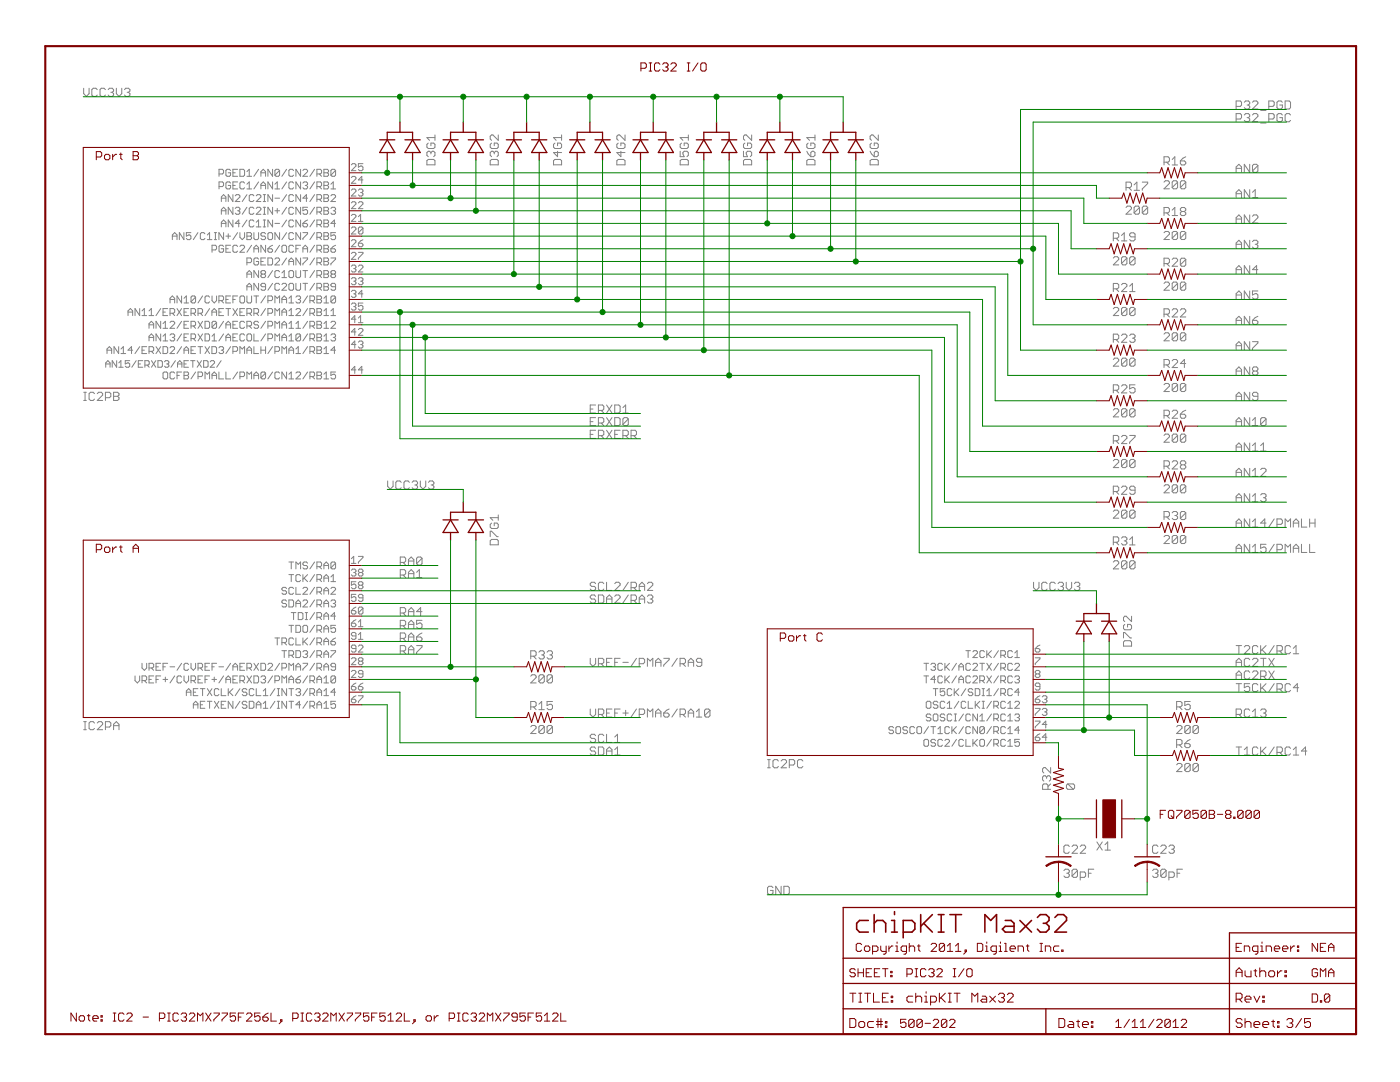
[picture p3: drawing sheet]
<svg xmlns="http://www.w3.org/2000/svg" width="279mm" height="216mm" viewBox="0 0 279 216" stroke-linecap="round" stroke-linejoin="round" font-family="sans-serif">
<g fill="#808080" stroke="#808080" stroke-width=".2">
<path d="M21.1 72.4v.9z"/>
<path d="M21.5 72l-.4 .4z"/>
<path d="M21.5 72l.5 .4z"/>
<path d="M22 72.4v.9z"/>
<path d="M21.1 72.6h.9z"/>
<path d="M22.4 72v1.3z"/>
<path d="M22.4 72l.9 1.3z"/>
<path d="M23.3 72v1.3z"/>
<path d="M24.1 72l-.4 .4z"/>
<path d="M24.1 72v1.3z"/>
<path d="M23.7 73.3h.9z"/>
<path d="M25 72h.9z"/>
<path d="M25 72v.6z"/>
<path d="M25 72.6l.4-.2z"/>
<path d="M25.4 72.4h.3z"/>
<path d="M25.7 72.4l.2 .2z"/>
<path d="M25.9 72.6v.5z"/>
<path d="M25.7 73.3l.2-.2z"/>
<path d="M25.2 73.3h.5z"/>
<path d="M25 73.1l.2 .2z"/>
<path d="M27.2 72l-.9 1.3z"/>
<path d="M27.6 72h.9z"/>
<path d="M27.6 72v1.3z"/>
<path d="M27.6 73.3h.9z"/>
<path d="M27.6 72.6h.4z"/>
<path d="M28.9 72v1.3z"/>
<path d="M28.9 72h.7z"/>
<path d="M29.6 72l.2 .2z"/>
<path d="M29.8 72.2v.4z"/>
<path d="M29.8 72.6l-.2 .3z"/>
<path d="M28.9 72.9h.7z"/>
<path d="M29.4 72.9l.4 .4z"/>
<path d="M30.2 72l.9 1.3z"/>
<path d="M31.1 72l-.9 1.3z"/>
<path d="M31.5 72v1.3z"/>
<path d="M31.5 73.3h.7z"/>
<path d="M32.2 73.3l.2-.2z"/>
<path d="M32.4 72.2v.9z"/>
<path d="M32.2 72l.2 .2z"/>
<path d="M31.5 72h.7z"/>
<path d="M33 72l-.2 .2z"/>
<path d="M33 72h.5z"/>
<path d="M33.5 72l.2 .2z"/>
<path d="M33.7 72.2v.2z"/>
<path d="M33.7 72.4l-.2 .2z"/>
<path d="M33.3 72.6h.2z"/>
<path d="M33.5 72.6l.2 .3z"/>
<path d="M33.7 72.9v.2z"/>
<path d="M33.7 73.1l-.2 .2z"/>
<path d="M33 73.3h.5z"/>
<path d="M32.8 73.1l.2 .2z"/>
<path d="M35 72l-.9 1.3z"/>
<path d="M35.4 72.4v.9z"/>
<path d="M35.4 72.4l.5-.4z"/>
<path d="M35.9 72l.4 .4z"/>
<path d="M36.3 72.4v.9z"/>
<path d="M35.4 72.6h.9z"/>
<path d="M36.7 72h.9z"/>
<path d="M36.7 72v1.3z"/>
<path d="M36.7 73.3h.9z"/>
<path d="M36.7 72.6h.5z"/>
<path d="M38.5 72v1.3z"/>
<path d="M38 72h.9z"/>
<path d="M39.3 72l.9 1.3z"/>
<path d="M40.2 72l-.9 1.3z"/>
<path d="M40.6 72v1.3z"/>
<path d="M40.6 73.3h.7z"/>
<path d="M41.3 73.3l.2-.2z"/>
<path d="M41.5 72.2v.9z"/>
<path d="M41.3 72l.2 .2z"/>
<path d="M40.6 72h.7z"/>
<path d="M42 73.3h.8z"/>
<path d="M42 73.3l.8-.9z"/>
<path d="M42.8 72.2v.2z"/>
<path d="M42.6 72l.2 .2z"/>
<path d="M42.2 72h.4z"/>
<path d="M42.2 72l-.2 .2z"/>
<path d="M44.1 72l-.9 1.3z"/>
<path d="M105.9 146.4h1.1z"/>
<path d="M105.9 146.4l1.1-1.1z"/>
<path d="M107 145v.3z"/>
<path d="M106.7 144.8l.3 .2z"/>
<path d="M106.2 144.8h.5z"/>
<path d="M105.9 145l.3-.2z"/>
<path d="M107.5 145v1.1z"/>
<path d="M107.5 145l.3-.2z"/>
<path d="M107.8 144.8h.6z"/>
<path d="M108.4 144.8l.2 .2z"/>
<path d="M108.6 145v1.1z"/>
<path d="M108.4 146.4l.2-.3z"/>
<path d="M107.8 146.4h.6z"/>
<path d="M107.5 146.1l.3 .3z"/>
<path d="M108.6 145l-1.1 1.1z"/>
<path d="M109.2 145v1.1z"/>
<path d="M109.2 145l.3-.2z"/>
<path d="M109.5 144.8h.5z"/>
<path d="M110 144.8l.3 .2z"/>
<path d="M110.3 145v1.1z"/>
<path d="M110 146.4l.3-.3z"/>
<path d="M109.5 146.4h.5z"/>
<path d="M109.2 146.1l.3 .3z"/>
<path d="M109.2 146.1l1.1-1.1z"/>
<path d="M232.3 37.7h1.1z"/>
<path d="M232.3 37.7l1.1-1.1z"/>
<path d="M233.4 36.3v.3z"/>
<path d="M233.1 36.1l.3 .2z"/>
<path d="M232.6 36.1h.5z"/>
<path d="M232.6 36.1l-.3 .2z"/>
<path d="M233.9 36.3v1.1z"/>
<path d="M234.2 36.1l-.3 .2z"/>
<path d="M234.2 36.1h.5z"/>
<path d="M234.7 36.1l.3 .2z"/>
<path d="M235 36.3v1.1z"/>
<path d="M234.7 37.7l.3-.3z"/>
<path d="M234.2 37.7h.5z"/>
<path d="M233.9 37.4l.3 .3z"/>
<path d="M233.9 37.4l1.1-1.1z"/>
<path d="M235.6 36.3v1.1z"/>
<path d="M235.8 36.1l-.2 .2z"/>
<path d="M235.8 36.1h.6z"/>
<path d="M236.4 36.1l.2 .2z"/>
<path d="M236.6 36.3v1.1z"/>
<path d="M236.4 37.7l.2-.3z"/>
<path d="M235.8 37.7h.6z"/>
<path d="M235.6 37.4l.2 .3z"/>
<path d="M236.6 36.3l-1 1.1z"/>
<path d="M224.7 42.7h1.1z"/>
<path d="M224.7 42.7l1.1-1z"/>
<path d="M225.8 41.4v.3z"/>
<path d="M225.5 41.1l.3 .3z"/>
<path d="M225 41.1h.5z"/>
<path d="M225 41.1l-.3 .3z"/>
<path d="M226.3 41.4v1.1z"/>
<path d="M226.3 41.4l.3-.3z"/>
<path d="M226.6 41.1h.6z"/>
<path d="M227.2 41.1l.2 .3z"/>
<path d="M227.4 41.4v1.1z"/>
<path d="M227.4 42.5l-.2 .2z"/>
<path d="M226.6 42.7h.6z"/>
<path d="M226.3 42.5l.3 .2z"/>
<path d="M226.3 42.5l1.1-1.1z"/>
<path d="M228 41.4v1.1z"/>
<path d="M228 41.4l.2-.3z"/>
<path d="M228.2 41.1h.6z"/>
<path d="M228.8 41.1l.2 .3z"/>
<path d="M229 41.4v1.1z"/>
<path d="M229 42.5l-.2 .2z"/>
<path d="M228.2 42.7h.6z"/>
<path d="M228 42.5l.2 .2z"/>
<path d="M229 41.4l-1 1.1z"/>
<path d="M232.3 47.8h1.1z"/>
<path d="M232.3 47.8l1.1-1.1z"/>
<path d="M233.4 46.4v.3z"/>
<path d="M233.1 46.2l.3 .2z"/>
<path d="M232.6 46.2h.5z"/>
<path d="M232.3 46.4l.3-.2z"/>
<path d="M233.9 46.4v1.1z"/>
<path d="M233.9 46.4l.3-.2z"/>
<path d="M234.2 46.2h.5z"/>
<path d="M234.7 46.2l.3 .2z"/>
<path d="M235 46.4v1.1z"/>
<path d="M235 47.5l-.3 .3z"/>
<path d="M234.2 47.8h.5z"/>
<path d="M233.9 47.5l.3 .3z"/>
<path d="M233.9 47.5l1.1-1.1z"/>
<path d="M235.6 46.4v1.1z"/>
<path d="M235.6 46.4l.2-.2z"/>
<path d="M235.8 46.2h.6z"/>
<path d="M236.4 46.2l.2 .2z"/>
<path d="M236.6 46.4v1.1z"/>
<path d="M236.6 47.5l-.2 .3z"/>
<path d="M235.8 47.8h.6z"/>
<path d="M235.6 47.5l.2 .3z"/>
<path d="M236.6 46.4l-1 1.1z"/>
<path d="M222.2 52.9h1.1z"/>
<path d="M222.2 52.9l1.1-1.1z"/>
<path d="M223.3 51.5v.3z"/>
<path d="M223 51.2l.3 .3z"/>
<path d="M222.5 51.2h.5z"/>
<path d="M222.5 51.2l-.3 .3z"/>
<path d="M223.8 51.5v1.1z"/>
<path d="M223.8 51.5l.3-.3z"/>
<path d="M224.1 51.2h.5z"/>
<path d="M224.6 51.2l.3 .3z"/>
<path d="M224.9 51.5v1.1z"/>
<path d="M224.9 52.6l-.3 .3z"/>
<path d="M224.1 52.9h.5z"/>
<path d="M223.8 52.6l.3 .3z"/>
<path d="M223.8 52.6l1.1-1.1z"/>
<path d="M225.4 51.5v1.1z"/>
<path d="M225.4 51.5l.3-.3z"/>
<path d="M225.7 51.2h.6z"/>
<path d="M226.3 51.2l.2 .3z"/>
<path d="M226.5 51.5v1.1z"/>
<path d="M226.5 52.6l-.2 .3z"/>
<path d="M225.7 52.9h.6z"/>
<path d="M225.4 52.6l.3 .3z"/>
<path d="M225.4 52.6l1.1-1.1z"/>
<path d="M232.3 57.9h1.1z"/>
<path d="M232.3 57.9l1.1-1.1z"/>
<path d="M233.4 56.6v.2z"/>
<path d="M233.1 56.3l.3 .3z"/>
<path d="M232.6 56.3h.5z"/>
<path d="M232.6 56.3l-.3 .3z"/>
<path d="M233.9 56.6v1z"/>
<path d="M234.2 56.3l-.3 .3z"/>
<path d="M234.2 56.3h.5z"/>
<path d="M234.7 56.3l.3 .3z"/>
<path d="M235 56.6v1z"/>
<path d="M234.7 57.9l.3-.3z"/>
<path d="M234.2 57.9h.5z"/>
<path d="M233.9 57.6l.3 .3z"/>
<path d="M233.9 57.6l1.1-1z"/>
<path d="M235.6 56.6v1z"/>
<path d="M235.8 56.3l-.2 .3z"/>
<path d="M235.8 56.3h.6z"/>
<path d="M236.4 56.3l.2 .3z"/>
<path d="M236.6 56.6v1z"/>
<path d="M236.6 57.6l-.2 .3z"/>
<path d="M235.8 57.9h.6z"/>
<path d="M235.6 57.6l.2 .3z"/>
<path d="M236.6 56.6l-1 1z"/>
<path d="M222.2 63h1.1z"/>
<path d="M222.2 63l1.1-1.1z"/>
<path d="M223.3 61.6v.3z"/>
<path d="M223 61.3l.3 .3z"/>
<path d="M222.5 61.3h.5z"/>
<path d="M222.5 61.3l-.3 .3z"/>
<path d="M223.8 61.6v1.1z"/>
<path d="M223.8 61.6l.3-.3z"/>
<path d="M224.1 61.3h.5z"/>
<path d="M224.6 61.3l.3 .3z"/>
<path d="M224.9 61.6v1.1z"/>
<path d="M224.9 62.7l-.3 .3z"/>
<path d="M224.1 63h.5z"/>
<path d="M223.8 62.7l.3 .3z"/>
<path d="M223.8 62.7l1.1-1.1z"/>
<path d="M225.4 61.6v1.1z"/>
<path d="M225.4 61.6l.3-.3z"/>
<path d="M225.7 61.3h.6z"/>
<path d="M226.3 61.3l.2 .3z"/>
<path d="M226.5 61.6v1.1z"/>
<path d="M226.5 62.7l-.2 .3z"/>
<path d="M225.7 63h.6z"/>
<path d="M225.4 62.7l.3 .3z"/>
<path d="M225.4 62.7l1.1-1.1z"/>
<path d="M232.3 68h1.1z"/>
<path d="M232.3 68l1.1-1.1z"/>
<path d="M233.4 66.7v.2z"/>
<path d="M233.1 66.4l.3 .3z"/>
<path d="M232.6 66.4h.5z"/>
<path d="M232.6 66.4l-.3 .3z"/>
<path d="M233.9 66.7v1.1z"/>
<path d="M234.2 66.4l-.3 .3z"/>
<path d="M234.2 66.4h.5z"/>
<path d="M234.7 66.4l.3 .3z"/>
<path d="M235 66.7v1.1z"/>
<path d="M234.7 68l.3-.2z"/>
<path d="M234.2 68h.5z"/>
<path d="M233.9 67.8l.3 .2z"/>
<path d="M233.9 67.8l1.1-1.1z"/>
<path d="M235.6 66.7v1.1z"/>
<path d="M235.8 66.4l-.2 .3z"/>
<path d="M235.8 66.4h.6z"/>
<path d="M236.4 66.4l.2 .3z"/>
<path d="M236.6 66.7v1.1z"/>
<path d="M236.4 68l.2-.2z"/>
<path d="M235.8 68h.6z"/>
<path d="M235.6 67.8l.2 .2z"/>
<path d="M235.6 67.8l1-1.1z"/>
<path d="M222.2 73.1h1.1z"/>
<path d="M222.2 73.1l1.1-1.1z"/>
<path d="M223.3 71.7v.3z"/>
<path d="M223 71.5l.3 .2z"/>
<path d="M222.5 71.5h.5z"/>
<path d="M222.5 71.5l-.3 .2z"/>
<path d="M223.8 71.7v1.1z"/>
<path d="M223.8 71.7l.3-.2z"/>
<path d="M224.1 71.5h.5z"/>
<path d="M224.6 71.5l.3 .2z"/>
<path d="M224.9 71.7v1.1z"/>
<path d="M224.6 73.1l.3-.3z"/>
<path d="M224.1 73.1h.5z"/>
<path d="M223.8 72.8l.3 .3z"/>
<path d="M223.8 72.8l1.1-1.1z"/>
<path d="M225.4 71.7v1.1z"/>
<path d="M225.4 71.7l.3-.2z"/>
<path d="M225.7 71.5h.6z"/>
<path d="M226.3 71.5l.2 .2z"/>
<path d="M226.5 71.7v1.1z"/>
<path d="M226.3 73.1l.2-.3z"/>
<path d="M225.7 73.1h.6z"/>
<path d="M225.4 72.8l.3 .3z"/>
<path d="M225.4 72.8l1.1-1.1z"/>
<path d="M232.3 78.1h1.1z"/>
<path d="M232.3 78.1l1.1-1.1z"/>
<path d="M233.4 76.8v.2z"/>
<path d="M233.1 76.5l.3 .3z"/>
<path d="M232.6 76.5h.5z"/>
<path d="M232.3 76.8l.3-.3z"/>
<path d="M233.9 76.8v1.1z"/>
<path d="M233.9 76.8l.3-.3z"/>
<path d="M234.2 76.5h.5z"/>
<path d="M234.7 76.5l.3 .3z"/>
<path d="M235 76.8v1.1z"/>
<path d="M235 77.9l-.3 .2z"/>
<path d="M234.2 78.1h.5z"/>
<path d="M233.9 77.9l.3 .2z"/>
<path d="M233.9 77.9l1.1-1.1z"/>
<path d="M235.6 76.8v1.1z"/>
<path d="M235.6 76.8l.2-.3z"/>
<path d="M235.8 76.5h.6z"/>
<path d="M236.4 76.5l.2 .3z"/>
<path d="M236.6 76.8v1.1z"/>
<path d="M236.6 77.9l-.2 .2z"/>
<path d="M235.8 78.1h.6z"/>
<path d="M235.6 77.9l.2 .2z"/>
<path d="M235.6 77.9l1-1.1z"/>
<path d="M222.2 83.2h1.1z"/>
<path d="M222.2 83.2l1.1-1.1z"/>
<path d="M223.3 81.8v.3z"/>
<path d="M223 81.6l.3 .2z"/>
<path d="M222.5 81.6h.5z"/>
<path d="M222.5 81.6l-.3 .2z"/>
<path d="M223.8 81.8v1.1z"/>
<path d="M224.1 81.6l-.3 .2z"/>
<path d="M224.1 81.6h.5z"/>
<path d="M224.6 81.6l.3 .2z"/>
<path d="M224.9 81.8v1.1z"/>
<path d="M224.9 82.9l-.3 .3z"/>
<path d="M224.1 83.2h.5z"/>
<path d="M223.8 82.9l.3 .3z"/>
<path d="M223.8 82.9l1.1-1.1z"/>
<path d="M225.4 81.8v1.1z"/>
<path d="M225.4 81.8l.3-.2z"/>
<path d="M225.7 81.6h.6z"/>
<path d="M226.3 81.6l.2 .2z"/>
<path d="M226.5 81.8v1.1z"/>
<path d="M226.5 82.9l-.2 .3z"/>
<path d="M225.7 83.2h.6z"/>
<path d="M225.4 82.9l.3 .3z"/>
<path d="M225.4 82.9l1.1-1.1z"/>
<path d="M232.3 88.2h1.1z"/>
<path d="M232.3 88.2l1.1-1z"/>
<path d="M233.4 86.9v.3z"/>
<path d="M233.1 86.6l.3 .3z"/>
<path d="M232.6 86.6h.5z"/>
<path d="M232.6 86.6l-.3 .3z"/>
<path d="M233.9 86.9v1.1z"/>
<path d="M234.2 86.6l-.3 .3z"/>
<path d="M234.2 86.6h.5z"/>
<path d="M234.7 86.6l.3 .3z"/>
<path d="M235 86.9v1.1z"/>
<path d="M235 88l-.3 .2z"/>
<path d="M234.2 88.2h.5z"/>
<path d="M233.9 88l.3 .2z"/>
<path d="M233.9 88l1.1-1.1z"/>
<path d="M235.6 86.9v1.1z"/>
<path d="M235.8 86.6l-.2 .3z"/>
<path d="M235.8 86.6h.6z"/>
<path d="M236.4 86.6l.2 .3z"/>
<path d="M236.6 86.9v1.1z"/>
<path d="M236.6 88l-.2 .2z"/>
<path d="M235.8 88.2h.6z"/>
<path d="M235.6 88l.2 .2z"/>
<path d="M235.6 88l1-1.1z"/>
<path d="M222.2 93.3h1.1z"/>
<path d="M222.2 93.3l1.1-1.1z"/>
<path d="M223.3 91.9v.3z"/>
<path d="M223 91.7l.3 .2z"/>
<path d="M222.5 91.7h.5z"/>
<path d="M222.5 91.7l-.3 .2z"/>
<path d="M223.8 91.9v1.1z"/>
<path d="M223.8 91.9l.3-.2z"/>
<path d="M224.1 91.7h.5z"/>
<path d="M224.6 91.7l.3 .2z"/>
<path d="M224.9 91.9v1.1z"/>
<path d="M224.9 93l-.3 .3z"/>
<path d="M224.1 93.3h.5z"/>
<path d="M223.8 93l.3 .3z"/>
<path d="M224.9 91.9l-1.1 1.1z"/>
<path d="M225.4 91.9v1.1z"/>
<path d="M225.4 91.9l.3-.2z"/>
<path d="M225.7 91.7h.6z"/>
<path d="M226.3 91.7l.2 .2z"/>
<path d="M226.5 91.9v1.1z"/>
<path d="M226.3 93.3l.2-.3z"/>
<path d="M225.7 93.3h.6z"/>
<path d="M225.4 93l.3 .3z"/>
<path d="M225.4 93l1.1-1.1z"/>
<path d="M232.3 98.3h1.1z"/>
<path d="M232.3 98.3l1.1-1z"/>
<path d="M233.4 97v.3z"/>
<path d="M233.1 96.7l.3 .3z"/>
<path d="M232.6 96.7h.5z"/>
<path d="M232.6 96.7l-.3 .3z"/>
<path d="M233.9 97v1.1z"/>
<path d="M234.2 96.7l-.3 .3z"/>
<path d="M234.2 96.7h.5z"/>
<path d="M234.7 96.7l.3 .3z"/>
<path d="M235 97v1.1z"/>
<path d="M234.7 98.3l.3-.2z"/>
<path d="M234.2 98.3h.5z"/>
<path d="M233.9 98.1l.3 .2z"/>
<path d="M233.9 98.1l1.1-1.1z"/>
<path d="M235.6 97v1.1z"/>
<path d="M235.8 96.7l-.2 .3z"/>
<path d="M235.8 96.7h.6z"/>
<path d="M236.4 96.7l.2 .3z"/>
<path d="M236.6 97v1.1z"/>
<path d="M236.4 98.3l.2-.2z"/>
<path d="M235.8 98.3h.6z"/>
<path d="M235.6 98.1l.2 .2z"/>
<path d="M235.6 98.1l1-1.1z"/>
<path d="M222.2 103.4h1.1z"/>
<path d="M222.2 103.4l1.1-1.1z"/>
<path d="M223.3 102v.3z"/>
<path d="M223 101.8l.3 .2z"/>
<path d="M222.5 101.8h.5z"/>
<path d="M222.2 102l.3-.2z"/>
<path d="M223.8 102v1.1z"/>
<path d="M223.8 102l.3-.2z"/>
<path d="M224.1 101.8h.5z"/>
<path d="M224.6 101.8l.3 .2z"/>
<path d="M224.9 102v1.1z"/>
<path d="M224.9 103.1l-.3 .3z"/>
<path d="M224.1 103.4h.5z"/>
<path d="M223.8 103.1l.3 .3z"/>
<path d="M224.9 102l-1.1 1.1z"/>
<path d="M225.4 102v1.1z"/>
<path d="M225.4 102l.3-.2z"/>
<path d="M225.7 101.8h.6z"/>
<path d="M226.3 101.8l.2 .2z"/>
<path d="M226.5 102v1.1z"/>
<path d="M226.5 103.1l-.2 .3z"/>
<path d="M225.7 103.4h.6z"/>
<path d="M225.4 103.1l.3 .3z"/>
<path d="M225.4 103.1l1.1-1.1z"/>
<path d="M232.3 108.5h1.1z"/>
<path d="M232.3 108.5l1.1-1.1z"/>
<path d="M233.4 107.1v.3z"/>
<path d="M233.1 106.8l.3 .3z"/>
<path d="M232.6 106.8h.5z"/>
<path d="M232.3 107.1l.3-.3z"/>
<path d="M233.9 107.1v1.1z"/>
<path d="M233.9 107.1l.3-.3z"/>
<path d="M234.2 106.8h.5z"/>
<path d="M234.7 106.8l.3 .3z"/>
<path d="M235 107.1v1.1z"/>
<path d="M234.7 108.5l.3-.3z"/>
<path d="M234.2 108.5h.5z"/>
<path d="M233.9 108.2l.3 .3z"/>
<path d="M233.9 108.2l1.1-1.1z"/>
<path d="M235.6 107.1v1.1z"/>
<path d="M235.6 107.1l.2-.3z"/>
<path d="M235.8 106.8h.6z"/>
<path d="M236.4 106.8l.2 .3z"/>
<path d="M236.6 107.1v1.1z"/>
<path d="M236.6 108.2l-.2 .3z"/>
<path d="M235.8 108.5h.6z"/>
<path d="M235.6 108.2l.2 .3z"/>
<path d="M236.6 107.1l-1 1.1z"/>
<path d="M222.2 113.5h1.1z"/>
<path d="M222.2 113.5l1.1-1.1z"/>
<path d="M223.3 112.2v.2z"/>
<path d="M223 111.9l.3 .3z"/>
<path d="M222.5 111.9h.5z"/>
<path d="M222.5 111.9l-.3 .3z"/>
<path d="M223.8 112.2v1z"/>
<path d="M223.8 112.2l.3-.3z"/>
<path d="M224.1 111.9h.5z"/>
<path d="M224.6 111.9l.3 .3z"/>
<path d="M224.9 112.2v1z"/>
<path d="M224.9 113.2l-.3 .3z"/>
<path d="M224.1 113.5h.5z"/>
<path d="M223.8 113.2l.3 .3z"/>
<path d="M224.9 112.2l-1.1 1z"/>
<path d="M225.4 112.2v1z"/>
<path d="M225.4 112.2l.3-.3z"/>
<path d="M225.7 111.9h.6z"/>
<path d="M226.3 111.9l.2 .3z"/>
<path d="M226.5 112.2v1z"/>
<path d="M226.5 113.2l-.2 .3z"/>
<path d="M225.7 113.5h.6z"/>
<path d="M225.4 113.2l.3 .3z"/>
<path d="M225.4 113.2l1.1-1z"/>
<path d="M212.3 173.7l.3-.3z"/>
<path d="M212.6 173.4h.5z"/>
<path d="M213.1 173.4l.3 .3z"/>
<path d="M213.4 173.7v.3z"/>
<path d="M213.4 174l-.3 .2z"/>
<path d="M212.9 174.2h.2z"/>
<path d="M213.1 174.2l.3 .3z"/>
<path d="M213.4 174.5v.3z"/>
<path d="M213.4 174.8l-.3 .3z"/>
<path d="M212.6 175.1h.5z"/>
<path d="M212.3 174.8l.3 .3z"/>
<path d="M214 173.7v1.1z"/>
<path d="M214 173.7l.2-.3z"/>
<path d="M214.2 173.4h.6z"/>
<path d="M214.8 173.4l.2 .3z"/>
<path d="M215 173.7v1.1z"/>
<path d="M215 174.8l-.2 .3z"/>
<path d="M214.2 175.1h.6z"/>
<path d="M214 174.8l.2 .3z"/>
<path d="M214 174.8l1-1.1z"/>
<path d="M215.6 174v1.6z"/>
<path d="M215.6 174h.8z"/>
<path d="M216.4 174l.3 .2z"/>
<path d="M216.7 174.2v.6z"/>
<path d="M216.7 174.8l-.3 .3z"/>
<path d="M215.6 175.1h.8z"/>
<path d="M217.2 173.4v1.7z"/>
<path d="M217.2 173.4h1.1z"/>
<path d="M217.2 174.2h.6z"/>
<path d="M230.3 173.4l-.3 .3z"/>
<path d="M230.3 173.4h.5z"/>
<path d="M230.8 173.4l.3 .3z"/>
<path d="M231.1 173.7v.3z"/>
<path d="M231.1 174l-.3 .2z"/>
<path d="M230.6 174.2h.2z"/>
<path d="M230.8 174.2l.3 .3z"/>
<path d="M231.1 174.5v.3z"/>
<path d="M231.1 174.8l-.3 .3z"/>
<path d="M230.3 175.1h.5z"/>
<path d="M230 174.8l.3 .3z"/>
<path d="M231.6 173.7v1.1z"/>
<path d="M231.6 173.7l.3-.3z"/>
<path d="M231.9 173.4h.6z"/>
<path d="M232.5 173.4l.2 .3z"/>
<path d="M232.7 173.7v1.1z"/>
<path d="M232.7 174.8l-.2 .3z"/>
<path d="M231.9 175.1h.6z"/>
<path d="M231.6 174.8l.3 .3z"/>
<path d="M231.6 174.8l1.1-1.1z"/>
<path d="M233.3 174v1.6z"/>
<path d="M233.3 174h.8z"/>
<path d="M234.1 174l.3 .2z"/>
<path d="M234.4 174.2v.6z"/>
<path d="M234.4 174.8l-.3 .3z"/>
<path d="M233.3 175.1h.8z"/>
<path d="M234.9 173.4v1.7z"/>
<path d="M234.9 173.4h1.1z"/>
<path d="M234.9 174.2h.6z"/>
<path d="M213.1 157.5h1.1z"/>
<path d="M212.8 157.2l.3 .3z"/>
<path d="M212.8 156.7v.5z"/>
<path d="M212.8 156.7l.3-.3z"/>
<path d="M213.1 156.4h1.1z"/>
<path d="M214.2 156.4l.3 .3z"/>
<path d="M214.5 156.7v.5z"/>
<path d="M214.5 157.2l-.3 .3z"/>
<path d="M213.1 156.4l1.1 1.1z"/>
<path d="M105.9 136.3h1.1z"/>
<path d="M105.9 136.3l1.1-1.1z"/>
<path d="M107 134.9v.3z"/>
<path d="M106.7 134.6l.3 .3z"/>
<path d="M106.2 134.6h.5z"/>
<path d="M106.2 134.6l-.3 .3z"/>
<path d="M107.5 134.9v1.1z"/>
<path d="M107.8 134.6l-.3 .3z"/>
<path d="M107.8 134.6h.6z"/>
<path d="M108.4 134.6l.2 .3z"/>
<path d="M108.6 134.9v1.1z"/>
<path d="M108.6 136l-.2 .3z"/>
<path d="M107.8 136.3h.6z"/>
<path d="M107.5 136l.3 .3z"/>
<path d="M107.5 136l1.1-1.1z"/>
<path d="M109.2 134.9v1.1z"/>
<path d="M109.2 134.9l.3-.3z"/>
<path d="M109.5 134.6h.5z"/>
<path d="M110 134.6l.3 .3z"/>
<path d="M110.3 134.9v1.1z"/>
<path d="M110.3 136l-.3 .3z"/>
<path d="M109.5 136.3h.5z"/>
<path d="M109.2 136l.3 .3z"/>
<path d="M109.2 136l1.1-1.1z"/>
<path d="M234.8 146.4h1.1z"/>
<path d="M234.8 146.4l1.1-1.1z"/>
<path d="M235.9 145v.3z"/>
<path d="M235.6 144.8l.3 .2z"/>
<path d="M235.1 144.8h.5z"/>
<path d="M235.1 144.8l-.3 .2z"/>
<path d="M236.5 145v1.1z"/>
<path d="M236.5 145l.2-.2z"/>
<path d="M236.7 144.8h.6z"/>
<path d="M237.3 144.8l.2 .2z"/>
<path d="M237.5 145v1.1z"/>
<path d="M237.3 146.4l.2-.3z"/>
<path d="M236.7 146.4h.6z"/>
<path d="M236.5 146.1l.2 .3z"/>
<path d="M236.5 146.1l1-1.1z"/>
<path d="M238.1 145v1.1z"/>
<path d="M238.1 145l.3-.2z"/>
<path d="M238.4 144.8h.5z"/>
<path d="M238.9 144.8l.3 .2z"/>
<path d="M239.2 145v1.1z"/>
<path d="M238.9 146.4l.3-.3z"/>
<path d="M238.4 146.4h.5z"/>
<path d="M238.1 146.1l.3 .3z"/>
<path d="M238.1 146.1l1.1-1.1z"/>
<path d="M234.8 154h1.1z"/>
<path d="M234.8 154l1.1-1.1z"/>
<path d="M235.9 152.6v.3z"/>
<path d="M235.6 152.3l.3 .3z"/>
<path d="M235.1 152.3h.5z"/>
<path d="M235.1 152.3l-.3 .3z"/>
<path d="M236.5 152.6v1.1z"/>
<path d="M236.5 152.6l.2-.3z"/>
<path d="M236.7 152.3h.6z"/>
<path d="M237.3 152.3l.2 .3z"/>
<path d="M237.5 152.6v1.1z"/>
<path d="M237.5 153.7l-.2 .3z"/>
<path d="M236.7 154h.6z"/>
<path d="M236.5 153.7l.2 .3z"/>
<path d="M236.5 153.7l1-1.1z"/>
<path d="M238.1 152.6v1.1z"/>
<path d="M238.1 152.6l.3-.3z"/>
<path d="M238.4 152.3h.5z"/>
<path d="M238.9 152.3l.3 .3z"/>
<path d="M239.2 152.6v1.1z"/>
<path d="M239.2 153.7l-.3 .3z"/>
<path d="M238.4 154h.5z"/>
<path d="M238.1 153.7l.3 .3z"/>
<path d="M238.1 153.7l1.1-1.1z"/>
<path d="M58.1 112.1v1.4z"/>
<path d="M57.7 112.1h.9z"/>
<path d="M59.1 112.1v1.4z"/>
<path d="M59.1 112.1l.4 .5z"/>
<path d="M59.5 112.6l.5-.5z"/>
<path d="M60 112.1v1.4z"/>
<path d="M61.2 112.1l.2 .3z"/>
<path d="M60.7 112.1h.5z"/>
<path d="M60.7 112.1l-.2 .3z"/>
<path d="M60.5 112.4v.2z"/>
<path d="M60.5 112.6l.2 .2z"/>
<path d="M60.7 112.8h.5z"/>
<path d="M61.2 112.8l.2 .3z"/>
<path d="M61.4 113.1v.2z"/>
<path d="M61.2 113.5l.2-.2z"/>
<path d="M60.7 113.5h.5z"/>
<path d="M60.5 113.3l.2 .2z"/>
<path d="M62.8 112.1l-1 1.4z"/>
<path d="M63.2 112.1v1.4z"/>
<path d="M63.2 112.1h.7z"/>
<path d="M63.9 112.1l.3 .3z"/>
<path d="M64.2 112.4v.4z"/>
<path d="M64.2 112.8l-.3 .3z"/>
<path d="M63.2 113.1h.7z"/>
<path d="M63.7 113.1l.5 .4z"/>
<path d="M64.6 112.6v.9z"/>
<path d="M64.6 112.6l.5-.5z"/>
<path d="M65.1 112.1l.5 .5z"/>
<path d="M65.6 112.6v.9z"/>
<path d="M64.6 112.8h1z"/>
<path d="M66 112.4v.9z"/>
<path d="M66 112.4l.3-.3z"/>
<path d="M66.3 112.1h.4z"/>
<path d="M66.7 112.1l.3 .3z"/>
<path d="M67 112.4v.9z"/>
<path d="M66.7 113.5l.3-.2z"/>
<path d="M66.3 113.5h.4z"/>
<path d="M66 113.3l.3 .2z"/>
<path d="M66 113.3l1-.9z"/>
<path d="M70.1 111.5l.5-.5z"/>
<path d="M70.6 111v1.4z"/>
<path d="M70.1 112.4h.9z"/>
<path d="M71.5 111h.9z"/>
<path d="M72.4 111v.3z"/>
<path d="M72.4 111.3l-.9 .9z"/>
<path d="M71.5 112.2v.2z"/>
<path d="M58.1 114.7v1.4z"/>
<path d="M57.7 114.7h.9z"/>
<path d="M59.8 114.7l.2 .2z"/>
<path d="M59.3 114.7h.5z"/>
<path d="M59.3 114.7l-.2 .2z"/>
<path d="M59.1 114.9v.9z"/>
<path d="M59.1 115.8l.2 .3z"/>
<path d="M59.3 116.1h.5z"/>
<path d="M59.8 116.1l.2-.3z"/>
<path d="M60.5 114.7v1.4z"/>
<path d="M61.4 114.7l-.9 .9z"/>
<path d="M60.7 115.4l.7 .7z"/>
<path d="M62.8 114.7l-1 1.4z"/>
<path d="M63.2 114.7v1.4z"/>
<path d="M63.2 114.7h.7z"/>
<path d="M63.9 114.7l.3 .2z"/>
<path d="M64.2 114.9v.5z"/>
<path d="M64.2 115.4l-.3 .2z"/>
<path d="M63.2 115.6h.7z"/>
<path d="M63.7 115.6l.5 .5z"/>
<path d="M64.6 115.1v1z"/>
<path d="M64.6 115.1l.5-.4z"/>
<path d="M65.1 114.7l.5 .4z"/>
<path d="M65.6 115.1v1z"/>
<path d="M64.6 115.4h1z"/>
<path d="M66 115.1l.5-.4z"/>
<path d="M66.5 114.7v1.4z"/>
<path d="M66 116.1h1z"/>
<path d="M70.1 113.8l.3-.2z"/>
<path d="M70.4 113.6h.4z"/>
<path d="M70.8 113.6l.2 .2z"/>
<path d="M71 113.8v.2z"/>
<path d="M70.8 114.2l.2-.2z"/>
<path d="M70.6 114.2h.2z"/>
<path d="M70.8 114.2l.2 .3z"/>
<path d="M71 114.5v.2z"/>
<path d="M71 114.7l-.2 .2z"/>
<path d="M70.4 114.9h.4z"/>
<path d="M70.1 114.7l.3 .2z"/>
<path d="M71.5 113.8l.3-.2z"/>
<path d="M71.8 113.6h.4z"/>
<path d="M72.2 113.6l.2 .2z"/>
<path d="M72.4 113.8v.2z"/>
<path d="M72.2 114.2l.2-.2z"/>
<path d="M72.2 114.2l.2 .3z"/>
<path d="M72.4 114.5v.2z"/>
<path d="M72.4 114.7l-.2 .2z"/>
<path d="M71.8 114.9h.4z"/>
<path d="M71.5 114.7l.3 .2z"/>
<path d="M71.5 114.5v.2z"/>
<path d="M71.5 114.5l.3-.3z"/>
<path d="M71.5 114l.3 .2z"/>
<path d="M71.5 113.8v.2z"/>
<path d="M71.8 114.2h.4z"/>
<path d="M57 117.2l.2 .2z"/>
<path d="M56.5 117.2h.5z"/>
<path d="M56.5 117.2l-.2 .2z"/>
<path d="M56.3 117.4v.2z"/>
<path d="M56.3 117.6l.2 .3z"/>
<path d="M56.5 117.9h.5z"/>
<path d="M57 117.9l.2 .2z"/>
<path d="M57.2 118.1v.2z"/>
<path d="M57.2 118.3l-.2 .3z"/>
<path d="M56.5 118.6h.5z"/>
<path d="M56.3 118.3l.2 .3z"/>
<path d="M58.4 117.2l.2 .2z"/>
<path d="M57.9 117.2h.5z"/>
<path d="M57.9 117.2l-.2 .2z"/>
<path d="M57.7 117.4v.9z"/>
<path d="M57.7 118.3l.2 .3z"/>
<path d="M57.9 118.6h.5z"/>
<path d="M58.4 118.6l.2-.3z"/>
<path d="M59.1 117.2v1.4z"/>
<path d="M59.1 118.6h.9z"/>
<path d="M60.5 118.6h.9z"/>
<path d="M60.5 118.6l.9-1z"/>
<path d="M61.4 117.4v.2z"/>
<path d="M61.2 117.2l.2 .2z"/>
<path d="M60.7 117.2h.5z"/>
<path d="M60.7 117.2l-.2 .2z"/>
<path d="M62.8 117.2l-1 1.4z"/>
<path d="M63.2 117.2v1.4z"/>
<path d="M63.2 117.2h.7z"/>
<path d="M63.9 117.2l.3 .2z"/>
<path d="M64.2 117.4v.5z"/>
<path d="M64.2 117.9l-.3 .2z"/>
<path d="M63.2 118.1h.7z"/>
<path d="M63.7 118.1l.5 .5z"/>
<path d="M64.6 117.6v1z"/>
<path d="M64.6 117.6l.5-.4z"/>
<path d="M65.1 117.2l.5 .4z"/>
<path d="M65.6 117.6v1z"/>
<path d="M64.6 117.9h1z"/>
<path d="M66 118.6h1z"/>
<path d="M66 118.6l1-1z"/>
<path d="M67 117.4v.2z"/>
<path d="M66.7 117.2l.3 .2z"/>
<path d="M66.3 117.2h.4z"/>
<path d="M66.3 117.2l-.3 .2z"/>
<path d="M70.1 116.1h.9z"/>
<path d="M70.1 116.1v.7z"/>
<path d="M70.1 116.8l.5-.3z"/>
<path d="M70.6 116.5h.2z"/>
<path d="M70.8 116.5l.2 .3z"/>
<path d="M71 116.8v.4z"/>
<path d="M71 117.2l-.2 .3z"/>
<path d="M70.4 117.5h.4z"/>
<path d="M70.1 117.2l.3 .3z"/>
<path d="M71.5 116.3l.3-.2z"/>
<path d="M71.8 116.1h.4z"/>
<path d="M72.2 116.1l.2 .2z"/>
<path d="M72.4 116.3v.2z"/>
<path d="M72.4 116.5l-.2 .3z"/>
<path d="M72.2 116.8l.2 .2z"/>
<path d="M72.4 117v.2z"/>
<path d="M72.4 117.2l-.2 .3z"/>
<path d="M71.8 117.5h.4z"/>
<path d="M71.5 117.2l.3 .3z"/>
<path d="M71.5 117v.2z"/>
<path d="M71.5 117l.3-.2z"/>
<path d="M71.5 116.5l.3 .3z"/>
<path d="M71.5 116.3v.2z"/>
<path d="M71.8 116.8h.4z"/>
<path d="M57 119.7l.2 .3z"/>
<path d="M56.5 119.7h.5z"/>
<path d="M56.5 119.7l-.2 .3z"/>
<path d="M56.3 120v.2z"/>
<path d="M56.3 120.2l.2 .2z"/>
<path d="M56.5 120.4h.5z"/>
<path d="M57 120.4l.2 .2z"/>
<path d="M57.2 120.6v.3z"/>
<path d="M57 121.1l.2-.2z"/>
<path d="M56.5 121.1h.5z"/>
<path d="M56.3 120.9l.2 .2z"/>
<path d="M57.7 119.7v1.4z"/>
<path d="M57.7 121.1h.7z"/>
<path d="M58.4 121.1l.2-.2z"/>
<path d="M58.6 120v.9z"/>
<path d="M58.4 119.7l.2 .3z"/>
<path d="M57.7 119.7h.7z"/>
<path d="M59.1 120.2v.9z"/>
<path d="M59.1 120.2l.4-.5z"/>
<path d="M59.5 119.7l.5 .5z"/>
<path d="M60 120.2v.9z"/>
<path d="M59.1 120.4h.9z"/>
<path d="M60.5 121.1h.9z"/>
<path d="M60.5 121.1l.9-.9z"/>
<path d="M61.4 120v.2z"/>
<path d="M61.2 119.7l.2 .3z"/>
<path d="M60.7 119.7h.5z"/>
<path d="M60.7 119.7l-.2 .3z"/>
<path d="M62.8 119.7l-1 1.4z"/>
<path d="M63.2 119.7v1.4z"/>
<path d="M63.2 119.7h.7z"/>
<path d="M63.9 119.7l.3 .3z"/>
<path d="M64.2 120v.4z"/>
<path d="M64.2 120.4l-.3 .2z"/>
<path d="M63.2 120.6h.7z"/>
<path d="M63.7 120.6l.5 .5z"/>
<path d="M64.6 120.2v.9z"/>
<path d="M64.6 120.2l.5-.5z"/>
<path d="M65.1 119.7l.5 .5z"/>
<path d="M65.6 120.2v.9z"/>
<path d="M64.6 120.4h1z"/>
<path d="M66 120l.3-.3z"/>
<path d="M66.3 119.7h.4z"/>
<path d="M66.7 119.7l.3 .3z"/>
<path d="M67 120v.2z"/>
<path d="M67 120.2l-.3 .2z"/>
<path d="M66.5 120.4h.2z"/>
<path d="M66.7 120.4l.3 .2z"/>
<path d="M67 120.6v.3z"/>
<path d="M66.7 121.1l.3-.2z"/>
<path d="M66.3 121.1h.4z"/>
<path d="M66 120.9l.3 .2z"/>
<path d="M70.1 118.6h.9z"/>
<path d="M70.1 118.6v.7z"/>
<path d="M70.1 119.3l.5-.2z"/>
<path d="M70.6 119.1h.2z"/>
<path d="M70.8 119.1l.2 .2z"/>
<path d="M71 119.3v.5z"/>
<path d="M71 119.8l-.2 .2z"/>
<path d="M70.4 120h.4z"/>
<path d="M70.1 119.8l.3 .2z"/>
<path d="M71.5 119.8l.3 .2z"/>
<path d="M71.8 120h.4z"/>
<path d="M72.2 120l.2-.2z"/>
<path d="M72.4 118.8v1z"/>
<path d="M72.2 118.6l.2 .2z"/>
<path d="M71.8 118.6h.4z"/>
<path d="M71.8 118.6l-.3 .2z"/>
<path d="M71.5 118.8v.3z"/>
<path d="M71.5 119.1l.3 .2z"/>
<path d="M71.8 119.3h.6z"/>
<path d="M58.6 122.2v1.4z"/>
<path d="M58.1 122.2h1z"/>
<path d="M59.5 122.2v1.4z"/>
<path d="M59.5 123.6h.7z"/>
<path d="M60.2 123.6l.3-.2z"/>
<path d="M60.5 122.5v.9z"/>
<path d="M60.2 122.2l.3 .3z"/>
<path d="M59.5 122.2h.7z"/>
<path d="M60.9 123.6h.5z"/>
<path d="M61.2 122.2v1.4z"/>
<path d="M60.9 122.2h.5z"/>
<path d="M62.8 122.2l-1 1.4z"/>
<path d="M63.2 122.2v1.4z"/>
<path d="M63.2 122.2h.7z"/>
<path d="M63.9 122.2l.3 .3z"/>
<path d="M64.2 122.5v.4z"/>
<path d="M64.2 122.9l-.3 .3z"/>
<path d="M63.2 123.2h.7z"/>
<path d="M63.7 123.2l.5 .4z"/>
<path d="M64.6 122.7v.9z"/>
<path d="M64.6 122.7l.5-.5z"/>
<path d="M65.1 122.2l.5 .5z"/>
<path d="M65.6 122.7v.9z"/>
<path d="M64.6 122.9h1z"/>
<path d="M66.7 122.2v1.4z"/>
<path d="M66.7 122.2l-.7 .7z"/>
<path d="M66 122.9h1z"/>
<path d="M70.6 121.4l.4-.3z"/>
<path d="M70.6 121.4l-.5 .4z"/>
<path d="M70.1 121.8v.5z"/>
<path d="M70.1 122.3l.3 .2z"/>
<path d="M70.4 122.5h.4z"/>
<path d="M70.8 122.5l.2-.2z"/>
<path d="M71 122.1v.2z"/>
<path d="M70.8 121.8l.2 .3z"/>
<path d="M70.1 121.8h.7z"/>
<path d="M71.5 121.4v.9z"/>
<path d="M71.5 121.4l.3-.3z"/>
<path d="M71.8 121.1h.4z"/>
<path d="M72.2 121.1l.2 .3z"/>
<path d="M72.4 121.4v.9z"/>
<path d="M72.4 122.3l-.2 .2z"/>
<path d="M71.8 122.5h.4z"/>
<path d="M71.5 122.3l.3 .2z"/>
<path d="M72.4 121.4l-.9 .9z"/>
<path d="M58.1 124.8v1.4z"/>
<path d="M57.7 124.8h.9z"/>
<path d="M59.1 124.8v1.4z"/>
<path d="M59.1 126.2h.7z"/>
<path d="M59.8 126.2l.2-.3z"/>
<path d="M60 125v.9z"/>
<path d="M59.8 124.8l.2 .2z"/>
<path d="M59.1 124.8h.7z"/>
<path d="M60.7 124.8h.5z"/>
<path d="M60.7 124.8l-.2 .2z"/>
<path d="M60.5 125v.9z"/>
<path d="M60.5 125.9l.2 .3z"/>
<path d="M60.7 126.2h.5z"/>
<path d="M61.2 126.2l.2-.3z"/>
<path d="M61.4 125v.9z"/>
<path d="M61.2 124.8l.2 .2z"/>
<path d="M62.8 124.8l-1 1.4z"/>
<path d="M63.2 124.8v1.4z"/>
<path d="M63.2 124.8h.7z"/>
<path d="M63.9 124.8l.3 .2z"/>
<path d="M64.2 125v.5z"/>
<path d="M64.2 125.5l-.3 .2z"/>
<path d="M63.2 125.7h.7z"/>
<path d="M63.7 125.7l.5 .5z"/>
<path d="M64.6 125.2v1z"/>
<path d="M64.6 125.2l.5-.4z"/>
<path d="M65.1 124.8l.5 .4z"/>
<path d="M65.6 125.2v1z"/>
<path d="M64.6 125.5h1z"/>
<path d="M66 124.8h1z"/>
<path d="M66 124.8v.7z"/>
<path d="M66 125.5l.5-.3z"/>
<path d="M66.5 125.2h.2z"/>
<path d="M66.7 125.2l.3 .3z"/>
<path d="M67 125.5v.4z"/>
<path d="M67 125.9l-.3 .3z"/>
<path d="M66.3 126.2h.4z"/>
<path d="M66 125.9l.3 .3z"/>
<path d="M70.6 123.9l.4-.2z"/>
<path d="M70.6 123.9l-.5 .5z"/>
<path d="M70.1 124.4v.4z"/>
<path d="M70.1 124.8l.3 .3z"/>
<path d="M70.4 125.1h.4z"/>
<path d="M70.8 125.1l.2-.3z"/>
<path d="M71 124.6v.2z"/>
<path d="M70.8 124.4l.2 .2z"/>
<path d="M70.1 124.4h.7z"/>
<path d="M72 123.7l-.5 .4z"/>
<path d="M72 123.7v1.4z"/>
<path d="M71.5 125.1h.9z"/>
<path d="M55.3 127.3v1.4z"/>
<path d="M54.9 127.3h.9z"/>
<path d="M56.3 127.3v1.4z"/>
<path d="M56.3 127.3h.7z"/>
<path d="M57 127.3l.2 .2z"/>
<path d="M57.2 127.5v.5z"/>
<path d="M57.2 128l-.2 .2z"/>
<path d="M56.3 128.2h.7z"/>
<path d="M56.7 128.2l.5 .5z"/>
<path d="M58.4 127.3l.2 .2z"/>
<path d="M57.9 127.3h.5z"/>
<path d="M57.9 127.3l-.2 .2z"/>
<path d="M57.7 127.5v1z"/>
<path d="M57.7 128.5l.2 .2z"/>
<path d="M57.9 128.7h.5z"/>
<path d="M58.4 128.7l.2-.2z"/>
<path d="M59.1 127.3v1.4z"/>
<path d="M59.1 128.7h.9z"/>
<path d="M60.5 127.3v1.4z"/>
<path d="M61.4 127.3l-.9 .9z"/>
<path d="M60.7 128l.7 .7z"/>
<path d="M62.8 127.3l-1 1.4z"/>
<path d="M63.2 127.3v1.4z"/>
<path d="M63.2 127.3h.7z"/>
<path d="M63.9 127.3l.3 .2z"/>
<path d="M64.2 127.5v.5z"/>
<path d="M64.2 128l-.3 .2z"/>
<path d="M63.2 128.2h.7z"/>
<path d="M63.7 128.2l.5 .5z"/>
<path d="M64.6 127.8v.9z"/>
<path d="M64.6 127.8l.5-.5z"/>
<path d="M65.1 127.3l.5 .5z"/>
<path d="M65.6 127.8v.9z"/>
<path d="M64.6 128h1z"/>
<path d="M66.5 127.5l.5-.2z"/>
<path d="M66.5 127.5l-.5 .5z"/>
<path d="M66 128v.5z"/>
<path d="M66 128.5l.3 .2z"/>
<path d="M66.3 128.7h.4z"/>
<path d="M66.7 128.7l.3-.2z"/>
<path d="M67 128.2v.3z"/>
<path d="M66.7 128l.3 .2z"/>
<path d="M66 128h.7z"/>
<path d="M70.1 127.3l.3 .3z"/>
<path d="M70.4 127.6h.4z"/>
<path d="M70.8 127.6l.2-.3z"/>
<path d="M71 126.4v.9z"/>
<path d="M70.8 126.2l.2 .2z"/>
<path d="M70.4 126.2h.4z"/>
<path d="M70.4 126.2l-.3 .2z"/>
<path d="M70.1 126.4v.3z"/>
<path d="M70.1 126.7l.3 .2z"/>
<path d="M70.4 126.9h.6z"/>
<path d="M72 126.2l-.5 .5z"/>
<path d="M72 126.2v1.4z"/>
<path d="M71.5 127.6h.9z"/>
<path d="M56.7 129.8v1.4z"/>
<path d="M56.3 129.8h.9z"/>
<path d="M57.7 129.8v1.4z"/>
<path d="M57.7 129.8h.7z"/>
<path d="M58.4 129.8l.2 .3z"/>
<path d="M58.6 130.1v.4z"/>
<path d="M58.4 130.7l.2-.2z"/>
<path d="M57.7 130.7h.7z"/>
<path d="M58.1 130.7l.5 .5z"/>
<path d="M59.1 129.8v1.4z"/>
<path d="M59.1 131.2h.7z"/>
<path d="M59.8 131.2l.2-.2z"/>
<path d="M60 130.1v.9z"/>
<path d="M59.8 129.8l.2 .3z"/>
<path d="M59.1 129.8h.7z"/>
<path d="M60.5 130.1l.2-.3z"/>
<path d="M60.7 129.8h.5z"/>
<path d="M61.2 129.8l.2 .3z"/>
<path d="M61.4 130.1v.2z"/>
<path d="M61.2 130.5l.2-.2z"/>
<path d="M60.9 130.5h.3z"/>
<path d="M61.2 130.5l.2 .2z"/>
<path d="M61.4 130.7v.3z"/>
<path d="M61.2 131.2l.2-.2z"/>
<path d="M60.7 131.2h.5z"/>
<path d="M60.5 131l.2 .2z"/>
<path d="M62.8 129.8l-1 1.4z"/>
<path d="M63.2 129.8v1.4z"/>
<path d="M63.2 129.8h.7z"/>
<path d="M63.9 129.8l.3 .3z"/>
<path d="M64.2 130.1v.4z"/>
<path d="M63.9 130.7l.3-.2z"/>
<path d="M63.2 130.7h.7z"/>
<path d="M63.7 130.7l.5 .5z"/>
<path d="M64.6 130.3v.9z"/>
<path d="M64.6 130.3l.5-.5z"/>
<path d="M65.1 129.8l.5 .5z"/>
<path d="M65.6 130.3v.9z"/>
<path d="M64.6 130.5h1z"/>
<path d="M66 129.8h1z"/>
<path d="M67 129.8v.3z"/>
<path d="M66 131l1-.9z"/>
<path d="M66 131v.2z"/>
<path d="M70.1 129.9l.3 .2z"/>
<path d="M70.4 130.1h.4z"/>
<path d="M70.8 130.1l.2-.2z"/>
<path d="M71 128.9v1z"/>
<path d="M70.8 128.7l.2 .2z"/>
<path d="M70.4 128.7h.4z"/>
<path d="M70.4 128.7l-.3 .2z"/>
<path d="M70.1 128.9v.3z"/>
<path d="M70.1 129.2l.3 .2z"/>
<path d="M70.4 129.4h.6z"/>
<path d="M71.5 130.1h.9z"/>
<path d="M72.4 129.2l-.9 .9z"/>
<path d="M72.4 128.9v.3z"/>
<path d="M72.2 128.7l.2 .2z"/>
<path d="M71.8 128.7h.4z"/>
<path d="M71.5 128.9l.3-.2z"/>
<path d="M28.3 132.4v.9z"/>
<path d="M28.3 133.3l.5 .5z"/>
<path d="M28.8 133.8l.5-.5z"/>
<path d="M29.3 132.4v.9z"/>
<path d="M29.7 132.4v1.4z"/>
<path d="M29.7 132.4h.7z"/>
<path d="M30.4 132.4l.3 .2z"/>
<path d="M30.7 132.6v.5z"/>
<path d="M30.7 133.1l-.3 .2z"/>
<path d="M29.7 133.3h.7z"/>
<path d="M30.2 133.3l.5 .5z"/>
<path d="M31.1 132.4h1z"/>
<path d="M31.1 132.4v1.4z"/>
<path d="M31.1 133.8h1z"/>
<path d="M31.1 133.1h.5z"/>
<path d="M32.5 132.4v1.4z"/>
<path d="M32.5 132.4h1z"/>
<path d="M32.5 133.1h.5z"/>
<path d="M33.9 133.1h1z"/>
<path d="M36.2 132.4l-.9 1.4z"/>
<path d="M37.4 132.4l.2 .2z"/>
<path d="M37 132.4h.4z"/>
<path d="M36.7 132.6l.3-.2z"/>
<path d="M36.7 132.6v.9z"/>
<path d="M36.7 133.5l.3 .3z"/>
<path d="M37 133.8h.4z"/>
<path d="M37.4 133.8l.2-.3z"/>
<path d="M38.1 132.4v.9z"/>
<path d="M38.1 133.3l.5 .5z"/>
<path d="M39 133.3l-.4 .5z"/>
<path d="M39 132.4v.9z"/>
<path d="M39.5 132.4v1.4z"/>
<path d="M39.5 132.4h.7z"/>
<path d="M40.2 132.4l.2 .2z"/>
<path d="M40.4 132.6v.5z"/>
<path d="M40.4 133.1l-.2 .2z"/>
<path d="M39.5 133.3h.7z"/>
<path d="M40 133.3l.4 .5z"/>
<path d="M40.9 132.4h.9z"/>
<path d="M40.9 132.4v1.4z"/>
<path d="M40.9 133.8h.9z"/>
<path d="M40.9 133.1h.5z"/>
<path d="M42.3 132.4v1.4z"/>
<path d="M42.3 132.4h.9z"/>
<path d="M42.3 133.1h.5z"/>
<path d="M43.7 133.1h.9z"/>
<path d="M46 132.4l-.9 1.4z"/>
<path d="M46.5 132.8v1z"/>
<path d="M46.5 132.8l.4-.4z"/>
<path d="M46.9 132.4l.5 .4z"/>
<path d="M47.4 132.8v1z"/>
<path d="M46.5 133.1h.9z"/>
<path d="M47.9 132.4h.9z"/>
<path d="M47.9 132.4v1.4z"/>
<path d="M47.9 133.8h.9z"/>
<path d="M47.9 133.1h.4z"/>
<path d="M49.3 132.4v1.4z"/>
<path d="M49.3 132.4h.7z"/>
<path d="M50 132.4l.2 .2z"/>
<path d="M50.2 132.6v.5z"/>
<path d="M50.2 133.1l-.2 .2z"/>
<path d="M49.3 133.3h.7z"/>
<path d="M49.7 133.3l.5 .5z"/>
<path d="M50.7 132.4l.9 1.4z"/>
<path d="M51.6 132.4l-.9 1.4z"/>
<path d="M52.1 132.4v1.4z"/>
<path d="M52.1 133.8h.7z"/>
<path d="M52.8 133.8l.2-.3z"/>
<path d="M53 132.6v.9z"/>
<path d="M52.8 132.4l.2 .2z"/>
<path d="M52.1 132.4h.7z"/>
<path d="M53.5 133.8h.9z"/>
<path d="M54.4 132.8l-.9 1z"/>
<path d="M54.4 132.6v.2z"/>
<path d="M54.2 132.4l.2 .2z"/>
<path d="M53.7 132.4h.5z"/>
<path d="M53.7 132.4l-.2 .2z"/>
<path d="M55.8 132.4l-.9 1.4z"/>
<path d="M56.3 132.4v1.4z"/>
<path d="M56.3 132.4h.7z"/>
<path d="M57 132.4l.2 .2z"/>
<path d="M57.2 132.6v.5z"/>
<path d="M57.2 133.1l-.2 .2z"/>
<path d="M56.3 133.3h.7z"/>
<path d="M57.7 132.4v1.4z"/>
<path d="M57.7 132.4l.4 .4z"/>
<path d="M58.1 132.8l.5-.4z"/>
<path d="M58.6 132.4v1.4z"/>
<path d="M59.1 132.8v1z"/>
<path d="M59.1 132.8l.4-.4z"/>
<path d="M59.5 132.4l.5 .4z"/>
<path d="M60 132.8v1z"/>
<path d="M59.1 133.1h.9z"/>
<path d="M60.5 132.4h.9z"/>
<path d="M61.4 132.4v.2z"/>
<path d="M61.4 132.6l-.9 .9z"/>
<path d="M60.5 133.5v.3z"/>
<path d="M62.8 132.4l-1 1.4z"/>
<path d="M63.2 132.4v1.4z"/>
<path d="M63.2 132.4h.7z"/>
<path d="M63.9 132.4l.3 .2z"/>
<path d="M64.2 132.6v.5z"/>
<path d="M64.2 133.1l-.3 .2z"/>
<path d="M63.2 133.3h.7z"/>
<path d="M63.7 133.3l.5 .5z"/>
<path d="M64.6 132.8v1z"/>
<path d="M64.6 132.8l.5-.4z"/>
<path d="M65.1 132.4l.5 .4z"/>
<path d="M65.6 132.8v1z"/>
<path d="M64.6 133.1h1z"/>
<path d="M66 133.5l.3 .3z"/>
<path d="M66.3 133.8h.4z"/>
<path d="M66.7 133.8l.3-.3z"/>
<path d="M67 132.6v.9z"/>
<path d="M66.7 132.4l.3 .2z"/>
<path d="M66.3 132.4h.4z"/>
<path d="M66 132.6l.3-.2z"/>
<path d="M66 132.6v.2z"/>
<path d="M66 132.8l.3 .3z"/>
<path d="M66.3 133.1h.7z"/>
<path d="M70.1 132.6h.9z"/>
<path d="M71 131.7l-.9 .9z"/>
<path d="M71 131.5v.2z"/>
<path d="M70.8 131.3l.2 .2z"/>
<path d="M70.4 131.3h.4z"/>
<path d="M70.1 131.5l.3-.2z"/>
<path d="M71.5 131.5l.3-.2z"/>
<path d="M71.8 131.3h.4z"/>
<path d="M72.2 131.3l.2 .2z"/>
<path d="M72.4 131.5v.2z"/>
<path d="M72.4 131.7l-.2 .2z"/>
<path d="M72.2 131.9l.2 .3z"/>
<path d="M72.4 132.2v.2z"/>
<path d="M72.4 132.4l-.2 .2z"/>
<path d="M71.8 132.6h.4z"/>
<path d="M71.5 132.4l.3 .2z"/>
<path d="M71.5 132.2v.2z"/>
<path d="M71.5 132.2l.3-.3z"/>
<path d="M71.5 131.7l.3 .2z"/>
<path d="M71.5 131.5v.2z"/>
<path d="M71.8 131.9h.4z"/>
<path d="M26.9 134.9v.9z"/>
<path d="M26.9 135.8l.5 .5z"/>
<path d="M27.9 135.8l-.5 .5z"/>
<path d="M27.9 134.9v.9z"/>
<path d="M28.3 134.9v1.4z"/>
<path d="M28.3 134.9h.7z"/>
<path d="M29 134.9l.3 .2z"/>
<path d="M29.3 135.1v.5z"/>
<path d="M29.3 135.6l-.3 .2z"/>
<path d="M28.3 135.8h.7z"/>
<path d="M28.8 135.8l.5 .5z"/>
<path d="M29.7 134.9h1z"/>
<path d="M29.7 134.9v1.4z"/>
<path d="M29.7 136.3h1z"/>
<path d="M29.7 135.6h.5z"/>
<path d="M31.1 134.9v1.4z"/>
<path d="M31.1 134.9h1z"/>
<path d="M31.1 135.6h.5z"/>
<path d="M32.5 135.6h1z"/>
<path d="M33 135.1v.9z"/>
<path d="M34.9 134.9l-1 1.4z"/>
<path d="M36 134.9l.2 .2z"/>
<path d="M35.6 134.9h.4z"/>
<path d="M35.6 134.9l-.3 .2z"/>
<path d="M35.3 135.1v.9z"/>
<path d="M35.3 136l.3 .3z"/>
<path d="M35.6 136.3h.4z"/>
<path d="M36.2 136l-.2 .3z"/>
<path d="M36.7 134.9v.9z"/>
<path d="M36.7 135.8l.5 .5z"/>
<path d="M37.6 135.8l-.4 .5z"/>
<path d="M37.6 134.9v.9z"/>
<path d="M38.1 134.9v1.4z"/>
<path d="M38.1 134.9h.7z"/>
<path d="M38.8 134.9l.2 .2z"/>
<path d="M39 135.1v.5z"/>
<path d="M38.8 135.8l.2-.2z"/>
<path d="M38.1 135.8h.7z"/>
<path d="M38.6 135.8l.4 .5z"/>
<path d="M39.5 134.9h.9z"/>
<path d="M39.5 134.9v1.4z"/>
<path d="M39.5 136.3h.9z"/>
<path d="M39.5 135.6h.5z"/>
<path d="M40.9 134.9v1.4z"/>
<path d="M40.9 134.9h.9z"/>
<path d="M40.9 135.6h.5z"/>
<path d="M42.3 135.6h.9z"/>
<path d="M42.8 135.1v.9z"/>
<path d="M44.6 134.9l-.9 1.4z"/>
<path d="M45.1 135.3v1z"/>
<path d="M45.1 135.3l.5-.4z"/>
<path d="M45.6 134.9l.4 .4z"/>
<path d="M46 135.3v1z"/>
<path d="M45.1 135.6h.9z"/>
<path d="M46.5 134.9h.9z"/>
<path d="M46.5 134.9v1.4z"/>
<path d="M46.5 136.3h.9z"/>
<path d="M46.5 135.6h.4z"/>
<path d="M47.9 134.9v1.4z"/>
<path d="M47.9 134.9h.7z"/>
<path d="M48.6 134.9l.2 .2z"/>
<path d="M48.8 135.1v.5z"/>
<path d="M48.6 135.8l.2-.2z"/>
<path d="M47.9 135.8h.7z"/>
<path d="M48.3 135.8l.5 .5z"/>
<path d="M49.3 134.9l.9 1.4z"/>
<path d="M50.2 134.9l-.9 1.4z"/>
<path d="M50.7 134.9v1.4z"/>
<path d="M50.7 136.3h.7z"/>
<path d="M51.4 136.3l.2-.3z"/>
<path d="M51.6 135.1v.9z"/>
<path d="M51.4 134.9l.2 .2z"/>
<path d="M50.7 134.9h.7z"/>
<path d="M52.3 134.9l-.2 .2z"/>
<path d="M52.3 134.9h.5z"/>
<path d="M52.8 134.9l.2 .2z"/>
<path d="M53 135.1v.2z"/>
<path d="M53 135.3l-.2 .3z"/>
<path d="M52.5 135.6h.3z"/>
<path d="M52.8 135.6l.2 .2z"/>
<path d="M53 135.8v.2z"/>
<path d="M52.8 136.3l.2-.3z"/>
<path d="M52.3 136.3h.5z"/>
<path d="M52.1 136l.2 .3z"/>
<path d="M54.4 134.9l-.9 1.4z"/>
<path d="M54.9 134.9v1.4z"/>
<path d="M54.9 134.9h.7z"/>
<path d="M55.6 134.9l.2 .2z"/>
<path d="M55.8 135.1v.5z"/>
<path d="M55.6 135.8l.2-.2z"/>
<path d="M54.9 135.8h.7z"/>
<path d="M56.3 134.9v1.4z"/>
<path d="M56.3 134.9l.4 .4z"/>
<path d="M56.7 135.3l.5-.4z"/>
<path d="M57.2 134.9v1.4z"/>
<path d="M57.7 135.3v1z"/>
<path d="M57.7 135.3l.4-.4z"/>
<path d="M58.1 134.9l.5 .4z"/>
<path d="M58.6 135.3v1z"/>
<path d="M57.7 135.6h.9z"/>
<path d="M59.5 135.1l.5-.2z"/>
<path d="M59.5 135.1l-.4 .5z"/>
<path d="M59.1 135.6v.4z"/>
<path d="M59.1 136l.2 .3z"/>
<path d="M59.3 136.3h.5z"/>
<path d="M59.8 136.3l.2-.3z"/>
<path d="M60 135.8v.2z"/>
<path d="M59.8 135.6l.2 .2z"/>
<path d="M59.1 135.6h.7z"/>
<path d="M61.4 134.9l-.9 1.4z"/>
<path d="M61.8 134.9v1.4z"/>
<path d="M61.8 134.9h.7z"/>
<path d="M62.5 134.9l.3 .2z"/>
<path d="M62.8 135.1v.5z"/>
<path d="M62.8 135.6l-.3 .2z"/>
<path d="M61.8 135.8h.7z"/>
<path d="M62.3 135.8l.5 .5z"/>
<path d="M63.2 135.3v1z"/>
<path d="M63.2 135.3l.5-.4z"/>
<path d="M63.7 134.9l.5 .4z"/>
<path d="M64.2 135.3v1z"/>
<path d="M63.2 135.6h1z"/>
<path d="M64.6 135.3l.5-.4z"/>
<path d="M65.1 134.9v1.4z"/>
<path d="M64.6 136.3h1z"/>
<path d="M66 135.1v.9z"/>
<path d="M66.3 134.9l-.3 .2z"/>
<path d="M66.3 134.9h.4z"/>
<path d="M66.7 134.9l.3 .2z"/>
<path d="M67 135.1v.9z"/>
<path d="M66.7 136.3l.3-.3z"/>
<path d="M66.3 136.3h.4z"/>
<path d="M66 136l.3 .3z"/>
<path d="M66 136l1-.9z"/>
<path d="M70.1 135.2h.9z"/>
<path d="M71 134.2l-.9 1z"/>
<path d="M71 134v.2z"/>
<path d="M70.8 133.8l.2 .2z"/>
<path d="M70.4 133.8h.4z"/>
<path d="M70.4 133.8l-.3 .2z"/>
<path d="M71.5 134.9l.3 .3z"/>
<path d="M71.8 135.2h.4z"/>
<path d="M72.2 135.2l.2-.3z"/>
<path d="M72.4 134v.9z"/>
<path d="M72.2 133.8l.2 .2z"/>
<path d="M71.8 133.8h.4z"/>
<path d="M71.8 133.8l-.3 .2z"/>
<path d="M71.5 134v.2z"/>
<path d="M71.5 134.2l.3 .3z"/>
<path d="M71.8 134.5h.6z"/>
<path d="M37.2 137.9v.9z"/>
<path d="M37.2 137.9l.5-.5z"/>
<path d="M37.7 137.4l.4 .5z"/>
<path d="M38.1 137.9v.9z"/>
<path d="M37.2 138.1h.9z"/>
<path d="M38.6 137.4h.9z"/>
<path d="M38.6 137.4v1.4z"/>
<path d="M38.6 138.8h.9z"/>
<path d="M38.6 138.1h.5z"/>
<path d="M40.4 137.4v1.4z"/>
<path d="M40 137.4h.9z"/>
<path d="M41.4 137.4l.9 1.4z"/>
<path d="M42.3 137.4l-.9 1.4z"/>
<path d="M43.5 137.4l.2 .2z"/>
<path d="M43 137.4h.5z"/>
<path d="M43 137.4l-.2 .2z"/>
<path d="M42.8 137.6v1z"/>
<path d="M42.8 138.6l.2 .2z"/>
<path d="M43 138.8h.5z"/>
<path d="M43.5 138.8l.2-.2z"/>
<path d="M44.2 137.4v1.4z"/>
<path d="M44.2 138.8h.9z"/>
<path d="M45.6 137.4v1.4z"/>
<path d="M45.6 138.3l.9-.9z"/>
<path d="M45.8 138.1l.7 .7z"/>
<path d="M47.9 137.4l-1 1.4z"/>
<path d="M49 137.4l.3 .2z"/>
<path d="M48.6 137.4h.4z"/>
<path d="M48.6 137.4l-.3 .2z"/>
<path d="M48.3 137.6v.3z"/>
<path d="M48.3 137.9l.3 .2z"/>
<path d="M48.6 138.1h.4z"/>
<path d="M49 138.1l.3 .2z"/>
<path d="M49.3 138.3v.3z"/>
<path d="M49.3 138.6l-.3 .2z"/>
<path d="M48.6 138.8h.4z"/>
<path d="M48.3 138.6l.3 .2z"/>
<path d="M50.4 137.4l.3 .2z"/>
<path d="M50 137.4h.4z"/>
<path d="M50 137.4l-.3 .2z"/>
<path d="M49.7 137.6v1z"/>
<path d="M49.7 138.6l.3 .2z"/>
<path d="M50 138.8h.4z"/>
<path d="M50.4 138.8l.3-.2z"/>
<path d="M51.1 137.4v1.4z"/>
<path d="M51.1 138.8h1z"/>
<path d="M52.5 137.9l.5-.5z"/>
<path d="M53 137.4v1.4z"/>
<path d="M52.5 138.8h1z"/>
<path d="M54.9 137.4l-1 1.4z"/>
<path d="M55.3 138.8h.5z"/>
<path d="M55.6 137.4v1.4z"/>
<path d="M55.3 137.4h.5z"/>
<path d="M56.3 137.4v1.4z"/>
<path d="M56.3 137.4l.9 1.4z"/>
<path d="M57.2 137.4v1.4z"/>
<path d="M58.1 137.4v1.4z"/>
<path d="M57.7 137.4h.9z"/>
<path d="M59.3 137.4l-.2 .2z"/>
<path d="M59.3 137.4h.5z"/>
<path d="M59.8 137.4l.2 .2z"/>
<path d="M60 137.6v.3z"/>
<path d="M60 137.9l-.2 .2z"/>
<path d="M59.5 138.1h.3z"/>
<path d="M59.8 138.1l.2 .2z"/>
<path d="M60 138.3v.3z"/>
<path d="M59.8 138.8l.2-.2z"/>
<path d="M59.3 138.8h.5z"/>
<path d="M59.1 138.6l.2 .2z"/>
<path d="M61.4 137.4l-.9 1.4z"/>
<path d="M61.8 137.4v1.4z"/>
<path d="M61.8 137.4h.7z"/>
<path d="M62.5 137.4l.3 .2z"/>
<path d="M62.8 137.6v.5z"/>
<path d="M62.8 138.1l-.3 .2z"/>
<path d="M61.8 138.3h.7z"/>
<path d="M62.3 138.3l.5 .5z"/>
<path d="M63.2 137.9v.9z"/>
<path d="M63.2 137.9l.5-.5z"/>
<path d="M63.7 137.4l.5 .5z"/>
<path d="M64.2 137.9v.9z"/>
<path d="M63.2 138.1h1z"/>
<path d="M64.6 137.9l.5-.5z"/>
<path d="M65.1 137.4v1.4z"/>
<path d="M64.6 138.8h1z"/>
<path d="M66.7 137.4v1.4z"/>
<path d="M66.7 137.4l-.7 .7z"/>
<path d="M66 138.1h1z"/>
<path d="M70.6 136.5l.4-.2z"/>
<path d="M70.6 136.5l-.5 .5z"/>
<path d="M70.1 137v.5z"/>
<path d="M70.1 137.5l.3 .2z"/>
<path d="M70.4 137.7h.4z"/>
<path d="M70.8 137.7l.2-.2z"/>
<path d="M71 137.2v.3z"/>
<path d="M70.8 137l.2 .2z"/>
<path d="M70.1 137h.7z"/>
<path d="M72 136.5l.4-.2z"/>
<path d="M72 136.5l-.5 .5z"/>
<path d="M71.5 137v.5z"/>
<path d="M71.5 137.5l.3 .2z"/>
<path d="M71.8 137.7h.4z"/>
<path d="M72.2 137.7l.2-.2z"/>
<path d="M72.4 137.2v.3z"/>
<path d="M72.2 137l.2 .2z"/>
<path d="M71.5 137h.7z"/>
<path d="M38.6 140.4v.9z"/>
<path d="M38.6 140.4l.5-.5z"/>
<path d="M39.1 139.9l.4 .5z"/>
<path d="M39.5 140.4v.9z"/>
<path d="M38.6 140.6h.9z"/>
<path d="M40 139.9h.9z"/>
<path d="M40 139.9v1.4z"/>
<path d="M40 141.3h.9z"/>
<path d="M40 140.6h.4z"/>
<path d="M41.8 139.9v1.4z"/>
<path d="M41.4 139.9h.9z"/>
<path d="M42.8 139.9l.9 1.4z"/>
<path d="M43.7 139.9l-.9 1.4z"/>
<path d="M44.2 139.9h.9z"/>
<path d="M44.2 139.9v1.4z"/>
<path d="M44.2 141.3h.9z"/>
<path d="M44.2 140.6h.4z"/>
<path d="M45.6 139.9v1.4z"/>
<path d="M45.6 139.9l.9 1.4z"/>
<path d="M46.5 139.9v1.4z"/>
<path d="M47.9 139.9l-1 1.4z"/>
<path d="M49 139.9l.3 .3z"/>
<path d="M48.6 139.9h.4z"/>
<path d="M48.6 139.9l-.3 .3z"/>
<path d="M48.3 140.2v.2z"/>
<path d="M48.3 140.4l.3 .2z"/>
<path d="M48.6 140.6h.4z"/>
<path d="M49 140.6l.3 .3z"/>
<path d="M49.3 140.9v.2z"/>
<path d="M49.3 141.1l-.3 .2z"/>
<path d="M48.6 141.3h.4z"/>
<path d="M48.3 141.1l.3 .2z"/>
<path d="M49.7 139.9v1.4z"/>
<path d="M49.7 141.3h.7z"/>
<path d="M50.4 141.3l.3-.2z"/>
<path d="M50.7 140.2v.9z"/>
<path d="M50.4 139.9l.3 .3z"/>
<path d="M49.7 139.9h.7z"/>
<path d="M51.1 140.4v.9z"/>
<path d="M51.1 140.4l.5-.5z"/>
<path d="M51.6 139.9l.5 .5z"/>
<path d="M52.1 140.4v.9z"/>
<path d="M51.1 140.6h1z"/>
<path d="M52.5 140.4l.5-.5z"/>
<path d="M53 139.9v1.4z"/>
<path d="M52.5 141.3h1z"/>
<path d="M54.9 139.9l-1 1.4z"/>
<path d="M55.3 141.3h.5z"/>
<path d="M55.6 139.9v1.4z"/>
<path d="M55.3 139.9h.5z"/>
<path d="M56.3 139.9v1.4z"/>
<path d="M56.3 139.9l.9 1.4z"/>
<path d="M57.2 139.9v1.4z"/>
<path d="M58.1 139.9v1.4z"/>
<path d="M57.7 139.9h.9z"/>
<path d="M59.8 139.9v1.4z"/>
<path d="M59.8 139.9l-.7 .7z"/>
<path d="M59.1 140.6h.9z"/>
<path d="M61.4 139.9l-.9 1.4z"/>
<path d="M61.8 139.9v1.4z"/>
<path d="M61.8 139.9h.7z"/>
<path d="M62.5 139.9l.3 .3z"/>
<path d="M62.8 140.2v.4z"/>
<path d="M62.8 140.6l-.3 .3z"/>
<path d="M61.8 140.9h.7z"/>
<path d="M62.3 140.9l.5 .4z"/>
<path d="M63.2 140.4v.9z"/>
<path d="M63.2 140.4l.5-.5z"/>
<path d="M63.7 139.9l.5 .5z"/>
<path d="M64.2 140.4v.9z"/>
<path d="M63.2 140.6h1z"/>
<path d="M64.6 140.4l.5-.5z"/>
<path d="M65.1 139.9v1.4z"/>
<path d="M64.6 141.3h1z"/>
<path d="M66 139.9h1z"/>
<path d="M66 139.9v.7z"/>
<path d="M66 140.6l.5-.2z"/>
<path d="M66.5 140.4h.2z"/>
<path d="M66.7 140.4l.3 .2z"/>
<path d="M67 140.6v.5z"/>
<path d="M66.7 141.3l.3-.2z"/>
<path d="M66.3 141.3h.4z"/>
<path d="M66 141.1l.3 .2z"/>
<path d="M70.6 139.1l.4-.3z"/>
<path d="M70.6 139.1l-.5 .4z"/>
<path d="M70.1 139.5v.5z"/>
<path d="M70.1 140l.3 .2z"/>
<path d="M70.4 140.2h.4z"/>
<path d="M70.8 140.2l.2-.2z"/>
<path d="M71 139.8v.2z"/>
<path d="M70.8 139.5l.2 .3z"/>
<path d="M70.1 139.5h.7z"/>
<path d="M71.5 138.8h.9z"/>
<path d="M72.4 138.8v.3z"/>
<path d="M72.4 139.1l-.9 .9z"/>
<path d="M71.5 140v.2z"/>
<path d="M16.7 145.6h.5z"/>
<path d="M17 144v1.6z"/>
<path d="M16.7 144h.5z"/>
<path d="M18.6 144l.3 .3z"/>
<path d="M18.1 144h.5z"/>
<path d="M18.1 144l-.3 .3z"/>
<path d="M17.8 144.3v1.1z"/>
<path d="M17.8 145.4l.3 .2z"/>
<path d="M18.1 145.6h.5z"/>
<path d="M18.6 145.6l.3-.2z"/>
<path d="M19.4 145.6h1.1z"/>
<path d="M19.4 145.6l1.1-1.1z"/>
<path d="M20.5 144.3v.2z"/>
<path d="M20.2 144l.3 .3z"/>
<path d="M19.7 144h.5z"/>
<path d="M19.7 144l-.3 .3z"/>
<path d="M21 144v1.6z"/>
<path d="M21 144h.8z"/>
<path d="M21.8 144l.3 .3z"/>
<path d="M22.1 144.3v.5z"/>
<path d="M22.1 144.8l-.3 .3z"/>
<path d="M21 145.1h.8z"/>
<path d="M22.7 144.5v1.1z"/>
<path d="M22.7 144.5l.5-.5z"/>
<path d="M23.2 144l.5 .5z"/>
<path d="M23.7 144.5v1.1z"/>
<path d="M22.7 144.8h1z"/>
<path d="M43.7 33.8v1.4z"/>
<path d="M43.7 33.8h.7z"/>
<path d="M44.4 33.8l.2 .2z"/>
<path d="M44.6 34v.5z"/>
<path d="M44.6 34.5l-.2 .2z"/>
<path d="M43.7 34.7h.7z"/>
<path d="M45.8 33.8l.2 .2z"/>
<path d="M45.3 33.8h.5z"/>
<path d="M45.3 33.8l-.2 .2z"/>
<path d="M45.1 34v.9z"/>
<path d="M45.1 34.9l.2 .3z"/>
<path d="M45.3 35.2h.5z"/>
<path d="M45.8 35.2l.2-.3z"/>
<path d="M46 34.5v.4z"/>
<path d="M45.6 34.5h.4z"/>
<path d="M46.5 33.8h.9z"/>
<path d="M46.5 33.8v1.4z"/>
<path d="M46.5 35.2h.9z"/>
<path d="M46.5 34.5h.4z"/>
<path d="M47.9 33.8v1.4z"/>
<path d="M47.9 35.2h.7z"/>
<path d="M48.6 35.2l.2-.3z"/>
<path d="M48.8 34v.9z"/>
<path d="M48.6 33.8l.2 .2z"/>
<path d="M47.9 33.8h.7z"/>
<path d="M49.3 34.2l.4-.4z"/>
<path d="M49.7 33.8v1.4z"/>
<path d="M49.3 35.2h.9z"/>
<path d="M51.6 33.8l-.9 1.4z"/>
<path d="M52.1 34.2v1z"/>
<path d="M52.5 33.8l-.4 .4z"/>
<path d="M52.5 33.8l.5 .4z"/>
<path d="M53 34.2v1z"/>
<path d="M52.1 34.5h.9z"/>
<path d="M53.5 33.8v1.4z"/>
<path d="M53.5 33.8l.9 1.4z"/>
<path d="M54.4 33.8v1.4z"/>
<path d="M54.9 34v.9z"/>
<path d="M54.9 34l.2-.2z"/>
<path d="M55.1 33.8h.5z"/>
<path d="M55.6 33.8l.2 .2z"/>
<path d="M55.8 34v.9z"/>
<path d="M55.8 34.9l-.2 .3z"/>
<path d="M55.1 35.2h.5z"/>
<path d="M54.9 34.9l.2 .3z"/>
<path d="M54.9 34.9l.9-.9z"/>
<path d="M57.2 33.8l-.9 1.4z"/>
<path d="M58.4 33.8l.2 .2z"/>
<path d="M57.9 33.8h.5z"/>
<path d="M57.9 33.8l-.2 .2z"/>
<path d="M57.7 34v.9z"/>
<path d="M57.7 34.9l.2 .3z"/>
<path d="M57.9 35.2h.5z"/>
<path d="M58.4 35.2l.2-.3z"/>
<path d="M59.1 33.8v1.4z"/>
<path d="M59.1 33.8l.9 1.4z"/>
<path d="M60 33.8v1.4z"/>
<path d="M60.5 35.2h.9z"/>
<path d="M60.5 35.2l.9-1z"/>
<path d="M61.4 34v.2z"/>
<path d="M61.2 33.8l.2 .2z"/>
<path d="M60.7 33.8h.5z"/>
<path d="M60.7 33.8l-.2 .2z"/>
<path d="M62.8 33.8l-1 1.4z"/>
<path d="M63.2 33.8v1.4z"/>
<path d="M63.2 33.8h.7z"/>
<path d="M63.9 33.8l.3 .2z"/>
<path d="M64.2 34v.5z"/>
<path d="M64.2 34.5l-.3 .2z"/>
<path d="M63.2 34.7h.7z"/>
<path d="M63.7 34.7l.5 .5z"/>
<path d="M64.6 33.8v1.4z"/>
<path d="M64.6 33.8h.7z"/>
<path d="M65.3 33.8l.3 .2z"/>
<path d="M65.6 34v.2z"/>
<path d="M65.6 34.2l-.3 .3z"/>
<path d="M65.3 34.5l.3 .2z"/>
<path d="M65.6 34.7v.2z"/>
<path d="M65.6 34.9l-.3 .3z"/>
<path d="M64.6 35.2h.7z"/>
<path d="M64.6 34.5h.7z"/>
<path d="M66 34v.9z"/>
<path d="M66 34l.3-.2z"/>
<path d="M66.3 33.8h.4z"/>
<path d="M66.7 33.8l.3 .2z"/>
<path d="M67 34v.9z"/>
<path d="M67 34.9l-.3 .3z"/>
<path d="M66.3 35.2h.4z"/>
<path d="M66 34.9l.3 .3z"/>
<path d="M66 34.9l1-.9z"/>
<path d="M70.1 34.1h.9z"/>
<path d="M71 33.1l-.9 1z"/>
<path d="M71 32.9v.2z"/>
<path d="M70.8 32.7l.2 .2z"/>
<path d="M70.4 32.7h.4z"/>
<path d="M70.4 32.7l-.3 .2z"/>
<path d="M71.5 32.7h.9z"/>
<path d="M71.5 32.7v.7z"/>
<path d="M71.5 33.4l.5-.3z"/>
<path d="M72 33.1h.2z"/>
<path d="M72.2 33.1l.2 .3z"/>
<path d="M72.4 33.4v.4z"/>
<path d="M72.4 33.8l-.2 .3z"/>
<path d="M71.8 34.1h.4z"/>
<path d="M71.5 33.8l.3 .3z"/>
<path d="M43.7 36.3v1.4z"/>
<path d="M43.7 36.3h.7z"/>
<path d="M44.4 36.3l.2 .2z"/>
<path d="M44.6 36.5v.5z"/>
<path d="M44.6 37l-.2 .2z"/>
<path d="M43.7 37.2h.7z"/>
<path d="M45.8 36.3l.2 .2z"/>
<path d="M45.3 36.3h.5z"/>
<path d="M45.3 36.3l-.2 .2z"/>
<path d="M45.1 36.5v1z"/>
<path d="M45.1 37.5l.2 .2z"/>
<path d="M45.3 37.7h.5z"/>
<path d="M45.8 37.7l.2-.2z"/>
<path d="M46 37v.5z"/>
<path d="M45.6 37h.4z"/>
<path d="M46.5 36.3h.9z"/>
<path d="M46.5 36.3v1.4z"/>
<path d="M46.5 37.7h.9z"/>
<path d="M46.5 37h.4z"/>
<path d="M48.6 36.3l.2 .2z"/>
<path d="M48.1 36.3h.5z"/>
<path d="M48.1 36.3l-.2 .2z"/>
<path d="M47.9 36.5v1z"/>
<path d="M47.9 37.5l.2 .2z"/>
<path d="M48.1 37.7h.5z"/>
<path d="M48.6 37.7l.2-.2z"/>
<path d="M49.3 36.8l.4-.5z"/>
<path d="M49.7 36.3v1.4z"/>
<path d="M49.3 37.7h.9z"/>
<path d="M51.6 36.3l-.9 1.4z"/>
<path d="M52.1 36.8v.9z"/>
<path d="M52.5 36.3l-.4 .5z"/>
<path d="M52.5 36.3l.5 .5z"/>
<path d="M53 36.8v.9z"/>
<path d="M52.1 37h.9z"/>
<path d="M53.5 36.3v1.4z"/>
<path d="M53.5 36.3l.9 1.4z"/>
<path d="M54.4 36.3v1.4z"/>
<path d="M54.9 36.8l.4-.5z"/>
<path d="M55.3 36.3v1.4z"/>
<path d="M54.9 37.7h.9z"/>
<path d="M57.2 36.3l-.9 1.4z"/>
<path d="M58.4 36.3l.2 .2z"/>
<path d="M57.9 36.3h.5z"/>
<path d="M57.9 36.3l-.2 .2z"/>
<path d="M57.7 36.5v1z"/>
<path d="M57.7 37.5l.2 .2z"/>
<path d="M57.9 37.7h.5z"/>
<path d="M58.4 37.7l.2-.2z"/>
<path d="M59.1 36.3v1.4z"/>
<path d="M59.1 36.3l.9 1.4z"/>
<path d="M60 36.3v1.4z"/>
<path d="M60.5 36.5l.2-.2z"/>
<path d="M60.7 36.3h.5z"/>
<path d="M61.2 36.3l.2 .2z"/>
<path d="M61.4 36.5v.3z"/>
<path d="M61.4 36.8l-.2 .2z"/>
<path d="M60.9 37h.3z"/>
<path d="M61.2 37l.2 .2z"/>
<path d="M61.4 37.2v.3z"/>
<path d="M61.4 37.5l-.2 .2z"/>
<path d="M60.7 37.7h.5z"/>
<path d="M60.5 37.5l.2 .2z"/>
<path d="M62.8 36.3l-1 1.4z"/>
<path d="M63.2 36.3v1.4z"/>
<path d="M63.2 36.3h.7z"/>
<path d="M63.9 36.3l.3 .2z"/>
<path d="M64.2 36.5v.5z"/>
<path d="M64.2 37l-.3 .2z"/>
<path d="M63.2 37.2h.7z"/>
<path d="M63.7 37.2l.5 .5z"/>
<path d="M64.6 36.3v1.4z"/>
<path d="M64.6 36.3h.7z"/>
<path d="M65.3 36.3l.3 .2z"/>
<path d="M65.6 36.5v.3z"/>
<path d="M65.6 36.8l-.3 .2z"/>
<path d="M65.3 37l.3 .2z"/>
<path d="M65.6 37.2v.3z"/>
<path d="M65.6 37.5l-.3 .2z"/>
<path d="M64.6 37.7h.7z"/>
<path d="M64.6 37h.7z"/>
<path d="M66 36.8l.5-.5z"/>
<path d="M66.5 36.3v1.4z"/>
<path d="M66 37.7h1z"/>
<path d="M70.1 36.6h.9z"/>
<path d="M70.1 36.6l.9-.9z"/>
<path d="M71 35.4v.3z"/>
<path d="M70.8 35.2l.2 .2z"/>
<path d="M70.4 35.2h.4z"/>
<path d="M70.4 35.2l-.3 .2z"/>
<path d="M72.2 35.2v1.4z"/>
<path d="M72.2 35.2l-.7 .7z"/>
<path d="M71.5 35.9h.9z"/>
<path d="M44.2 39.3v.9z"/>
<path d="M44.6 38.8l-.4 .5z"/>
<path d="M44.6 38.8l.5 .5z"/>
<path d="M45.1 39.3v.9z"/>
<path d="M44.2 39.5h.9z"/>
<path d="M45.6 38.8v1.4z"/>
<path d="M45.6 38.8l.9 1.4z"/>
<path d="M46.5 38.8v1.4z"/>
<path d="M46.9 40.2h1z"/>
<path d="M46.9 40.2l1-.9z"/>
<path d="M47.9 39.1v.2z"/>
<path d="M47.6 38.8l.3 .3z"/>
<path d="M47.2 38.8h.4z"/>
<path d="M47.2 38.8l-.3 .3z"/>
<path d="M49.3 38.8l-1 1.4z"/>
<path d="M50.4 38.8l.3 .3z"/>
<path d="M50 38.8h.4z"/>
<path d="M50 38.8l-.3 .3z"/>
<path d="M49.7 39.1v.9z"/>
<path d="M49.7 40l.3 .2z"/>
<path d="M50 40.2h.4z"/>
<path d="M50.4 40.2l.3-.2z"/>
<path d="M51.1 40.2h1z"/>
<path d="M51.1 40.2l1-.9z"/>
<path d="M52.1 39.1v.2z"/>
<path d="M51.8 38.8l.3 .3z"/>
<path d="M51.4 38.8h.4z"/>
<path d="M51.4 38.8l-.3 .3z"/>
<path d="M52.5 40.2h.5z"/>
<path d="M52.8 38.8v1.4z"/>
<path d="M52.5 38.8h.5z"/>
<path d="M53.5 38.8v1.4z"/>
<path d="M53.5 38.8l.9 1.4z"/>
<path d="M54.4 38.8v1.4z"/>
<path d="M54.9 39.5h.9z"/>
<path d="M57.2 38.8l-.9 1.4z"/>
<path d="M58.4 38.8l.2 .3z"/>
<path d="M57.9 38.8h.5z"/>
<path d="M57.9 38.8l-.2 .3z"/>
<path d="M57.7 39.1v.9z"/>
<path d="M57.7 40l.2 .2z"/>
<path d="M57.9 40.2h.5z"/>
<path d="M58.4 40.2l.2-.2z"/>
<path d="M59.1 38.8v1.4z"/>
<path d="M59.1 38.8l.9 1.4z"/>
<path d="M60 38.8v1.4z"/>
<path d="M61.2 38.8v1.4z"/>
<path d="M61.2 38.8l-.7 .7z"/>
<path d="M60.5 39.5h.9z"/>
<path d="M62.8 38.8l-1 1.4z"/>
<path d="M63.2 38.8v1.4z"/>
<path d="M63.2 38.8h.7z"/>
<path d="M63.9 38.8l.3 .3z"/>
<path d="M64.2 39.1v.4z"/>
<path d="M64.2 39.5l-.3 .3z"/>
<path d="M63.2 39.8h.7z"/>
<path d="M63.7 39.8l.5 .4z"/>
<path d="M64.6 38.8v1.4z"/>
<path d="M64.6 38.8h.7z"/>
<path d="M65.3 38.8l.3 .3z"/>
<path d="M65.6 39.1v.2z"/>
<path d="M65.6 39.3l-.3 .2z"/>
<path d="M65.3 39.5l.3 .3z"/>
<path d="M65.6 39.8v.2z"/>
<path d="M65.6 40l-.3 .2z"/>
<path d="M64.6 40.2h.7z"/>
<path d="M64.6 39.5h.7z"/>
<path d="M66 40.2h1z"/>
<path d="M66 40.2l1-.9z"/>
<path d="M67 39.1v.2z"/>
<path d="M66.7 38.8l.3 .3z"/>
<path d="M66.3 38.8h.4z"/>
<path d="M66.3 38.8l-.3 .3z"/>
<path d="M70.1 39.1h.9z"/>
<path d="M71 38.2l-.9 .9z"/>
<path d="M71 38v.2z"/>
<path d="M70.8 37.7l.2 .3z"/>
<path d="M70.4 37.7h.4z"/>
<path d="M70.4 37.7l-.3 .3z"/>
<path d="M71.5 38l.3-.3z"/>
<path d="M71.8 37.7h.4z"/>
<path d="M72.2 37.7l.2 .3z"/>
<path d="M72.4 38v.2z"/>
<path d="M72.4 38.2l-.2 .2z"/>
<path d="M72 38.4h.2z"/>
<path d="M72.2 38.4l.2 .3z"/>
<path d="M72.4 38.7v.2z"/>
<path d="M72.4 38.9l-.2 .2z"/>
<path d="M71.8 39.1h.4z"/>
<path d="M71.5 38.9l.3 .2z"/>
<path d="M44.2 41.8v1z"/>
<path d="M44.6 41.4l-.4 .4z"/>
<path d="M44.6 41.4l.5 .4z"/>
<path d="M45.1 41.8v1z"/>
<path d="M44.2 42.1h.9z"/>
<path d="M45.6 41.4v1.4z"/>
<path d="M45.6 41.4l.9 1.4z"/>
<path d="M46.5 41.4v1.4z"/>
<path d="M46.9 41.6l.3-.2z"/>
<path d="M47.2 41.4h.4z"/>
<path d="M47.6 41.4l.3 .2z"/>
<path d="M47.9 41.6v.2z"/>
<path d="M47.9 41.8l-.3 .3z"/>
<path d="M47.4 42.1h.2z"/>
<path d="M47.6 42.1l.3 .2z"/>
<path d="M47.9 42.3v.2z"/>
<path d="M47.9 42.5l-.3 .3z"/>
<path d="M47.2 42.8h.4z"/>
<path d="M46.9 42.5l.3 .3z"/>
<path d="M49.3 41.4l-1 1.4z"/>
<path d="M50.4 41.4l.3 .2z"/>
<path d="M50 41.4h.4z"/>
<path d="M50 41.4l-.3 .2z"/>
<path d="M49.7 41.6v.9z"/>
<path d="M49.7 42.5l.3 .3z"/>
<path d="M50 42.8h.4z"/>
<path d="M50.4 42.8l.3-.3z"/>
<path d="M51.1 42.8h1z"/>
<path d="M51.1 42.8l1-1z"/>
<path d="M52.1 41.6v.2z"/>
<path d="M51.8 41.4l.3 .2z"/>
<path d="M51.4 41.4h.4z"/>
<path d="M51.4 41.4l-.3 .2z"/>
<path d="M52.5 42.8h.5z"/>
<path d="M52.8 41.4v1.4z"/>
<path d="M52.5 41.4h.5z"/>
<path d="M53.5 41.4v1.4z"/>
<path d="M53.5 41.4l.9 1.4z"/>
<path d="M54.4 41.4v1.4z"/>
<path d="M54.9 42.1h.9z"/>
<path d="M55.3 41.6v.9z"/>
<path d="M57.2 41.4l-.9 1.4z"/>
<path d="M58.4 41.4l.2 .2z"/>
<path d="M57.9 41.4h.5z"/>
<path d="M57.9 41.4l-.2 .2z"/>
<path d="M57.7 41.6v.9z"/>
<path d="M57.7 42.5l.2 .3z"/>
<path d="M57.9 42.8h.5z"/>
<path d="M58.4 42.8l.2-.3z"/>
<path d="M59.1 41.4v1.4z"/>
<path d="M59.1 41.4l.9 1.4z"/>
<path d="M60 41.4v1.4z"/>
<path d="M60.5 41.4h.9z"/>
<path d="M60.5 41.4v.7z"/>
<path d="M60.5 42.1l.4-.3z"/>
<path d="M60.9 41.8h.3z"/>
<path d="M61.2 41.8l.2 .3z"/>
<path d="M61.4 42.1v.4z"/>
<path d="M61.4 42.5l-.2 .3z"/>
<path d="M60.7 42.8h.5z"/>
<path d="M60.5 42.5l.2 .3z"/>
<path d="M62.8 41.4l-1 1.4z"/>
<path d="M63.2 41.4v1.4z"/>
<path d="M63.2 41.4h.7z"/>
<path d="M63.9 41.4l.3 .2z"/>
<path d="M64.2 41.6v.5z"/>
<path d="M64.2 42.1l-.3 .2z"/>
<path d="M63.2 42.3h.7z"/>
<path d="M63.7 42.3l.5 .5z"/>
<path d="M64.6 41.4v1.4z"/>
<path d="M64.6 41.4h.7z"/>
<path d="M65.3 41.4l.3 .2z"/>
<path d="M65.6 41.6v.2z"/>
<path d="M65.3 42.1l.3-.3z"/>
<path d="M65.3 42.1l.3 .2z"/>
<path d="M65.6 42.3v.2z"/>
<path d="M65.6 42.5l-.3 .3z"/>
<path d="M64.6 42.8h.7z"/>
<path d="M64.6 42.1h.7z"/>
<path d="M66 41.6l.3-.2z"/>
<path d="M66.3 41.4h.4z"/>
<path d="M66.7 41.4l.3 .2z"/>
<path d="M67 41.6v.2z"/>
<path d="M66.7 42.1l.3-.3z"/>
<path d="M66.5 42.1h.2z"/>
<path d="M66.7 42.1l.3 .2z"/>
<path d="M67 42.3v.2z"/>
<path d="M67 42.5l-.3 .3z"/>
<path d="M66.3 42.8h.4z"/>
<path d="M66 42.5l.3 .3z"/>
<path d="M70.1 41.6h.9z"/>
<path d="M71 40.7l-.9 .9z"/>
<path d="M71 40.5v.2z"/>
<path d="M70.8 40.3l.2 .2z"/>
<path d="M70.4 40.3h.4z"/>
<path d="M70.4 40.3l-.3 .2z"/>
<path d="M71.5 41.6h.9z"/>
<path d="M72.4 40.7l-.9 .9z"/>
<path d="M72.4 40.5v.2z"/>
<path d="M72.2 40.3l.2 .2z"/>
<path d="M71.8 40.3h.4z"/>
<path d="M71.8 40.3l-.3 .2z"/>
<path d="M44.2 44.3v1z"/>
<path d="M44.2 44.3l.4-.4z"/>
<path d="M44.6 43.9l.5 .4z"/>
<path d="M45.1 44.3v1z"/>
<path d="M44.2 44.6h.9z"/>
<path d="M45.6 43.9v1.4z"/>
<path d="M45.6 43.9l.9 1.4z"/>
<path d="M46.5 43.9v1.4z"/>
<path d="M47.6 43.9v1.4z"/>
<path d="M46.9 44.6l.7-.7z"/>
<path d="M46.9 44.6h1z"/>
<path d="M49.3 43.9l-1 1.4z"/>
<path d="M50.4 43.9l.3 .2z"/>
<path d="M50 43.9h.4z"/>
<path d="M50 43.9l-.3 .2z"/>
<path d="M49.7 44.1v.9z"/>
<path d="M49.7 45l.3 .3z"/>
<path d="M50 45.3h.4z"/>
<path d="M50.4 45.3l.3-.3z"/>
<path d="M51.1 44.3l.5-.4z"/>
<path d="M51.6 43.9v1.4z"/>
<path d="M51.1 45.3h1z"/>
<path d="M52.5 45.3h.5z"/>
<path d="M52.8 43.9v1.4z"/>
<path d="M52.5 43.9h.5z"/>
<path d="M53.5 43.9v1.4z"/>
<path d="M53.5 43.9l.9 1.4z"/>
<path d="M54.4 43.9v1.4z"/>
<path d="M54.9 44.6h.9z"/>
<path d="M57.2 43.9l-.9 1.4z"/>
<path d="M58.4 43.9l.2 .2z"/>
<path d="M57.9 43.9h.5z"/>
<path d="M57.9 43.9l-.2 .2z"/>
<path d="M57.7 44.1v.9z"/>
<path d="M57.7 45l.2 .3z"/>
<path d="M57.9 45.3h.5z"/>
<path d="M58.4 45.3l.2-.3z"/>
<path d="M59.1 43.9v1.4z"/>
<path d="M59.1 43.9l.9 1.4z"/>
<path d="M60 43.9v1.4z"/>
<path d="M60.9 44.1l.5-.2z"/>
<path d="M60.5 44.6l.4-.5z"/>
<path d="M60.5 44.6v.4z"/>
<path d="M60.5 45l.2 .3z"/>
<path d="M60.7 45.3h.5z"/>
<path d="M61.2 45.3l.2-.3z"/>
<path d="M61.4 44.8v.2z"/>
<path d="M61.2 44.6l.2 .2z"/>
<path d="M60.5 44.6h.7z"/>
<path d="M62.8 43.9l-1 1.4z"/>
<path d="M63.2 43.9v1.4z"/>
<path d="M63.2 43.9h.7z"/>
<path d="M63.9 43.9l.3 .2z"/>
<path d="M64.2 44.1v.5z"/>
<path d="M64.2 44.6l-.3 .2z"/>
<path d="M63.2 44.8h.7z"/>
<path d="M63.7 44.8l.5 .5z"/>
<path d="M64.6 43.9v1.4z"/>
<path d="M64.6 43.9h.7z"/>
<path d="M65.3 43.9l.3 .2z"/>
<path d="M65.6 44.1v.2z"/>
<path d="M65.6 44.3l-.3 .3z"/>
<path d="M65.3 44.6l.3 .2z"/>
<path d="M65.6 44.8v.2z"/>
<path d="M65.6 45l-.3 .3z"/>
<path d="M64.6 45.3h.7z"/>
<path d="M64.6 44.6h.7z"/>
<path d="M66.7 43.9v1.4z"/>
<path d="M66 44.6l.7-.7z"/>
<path d="M66 44.6h1z"/>
<path d="M70.1 44.2h.9z"/>
<path d="M71 43.2l-.9 1z"/>
<path d="M71 43v.2z"/>
<path d="M70.8 42.8l.2 .2z"/>
<path d="M70.4 42.8h.4z"/>
<path d="M70.1 43l.3-.2z"/>
<path d="M72 42.8l-.5 .4z"/>
<path d="M72 42.8v1.4z"/>
<path d="M71.5 44.2h.9z"/>
<path d="M42.3 48.9v1.4z"/>
<path d="M42.3 48.9h.7z"/>
<path d="M43 48.9l.2 .3z"/>
<path d="M43.2 49.2v.4z"/>
<path d="M43.2 49.6l-.2 .3z"/>
<path d="M42.3 49.9h.7z"/>
<path d="M44.4 48.9l.2 .3z"/>
<path d="M43.9 48.9h.5z"/>
<path d="M43.9 48.9l-.2 .3z"/>
<path d="M43.7 49.2v.9z"/>
<path d="M43.7 50.1l.2 .2z"/>
<path d="M43.9 50.3h.5z"/>
<path d="M44.4 50.3l.2-.2z"/>
<path d="M44.6 49.6v.5z"/>
<path d="M44.2 49.6h.4z"/>
<path d="M45.1 48.9h.9z"/>
<path d="M45.1 48.9v1.4z"/>
<path d="M45.1 50.3h.9z"/>
<path d="M45.1 49.6h.5z"/>
<path d="M47.2 48.9l.2 .3z"/>
<path d="M46.7 48.9h.5z"/>
<path d="M46.7 48.9l-.2 .3z"/>
<path d="M46.5 49.2v.9z"/>
<path d="M46.5 50.1l.2 .2z"/>
<path d="M46.7 50.3h.5z"/>
<path d="M47.2 50.3l.2-.2z"/>
<path d="M47.9 50.3h.9z"/>
<path d="M47.9 50.3l.9-.9z"/>
<path d="M48.8 49.2v.2z"/>
<path d="M48.6 48.9l.2 .3z"/>
<path d="M48.1 48.9h.5z"/>
<path d="M48.1 48.9l-.2 .3z"/>
<path d="M50.2 48.9l-.9 1.4z"/>
<path d="M50.7 49.4v.9z"/>
<path d="M50.7 49.4l.4-.5z"/>
<path d="M51.1 48.9l.5 .5z"/>
<path d="M51.6 49.4v.9z"/>
<path d="M50.7 49.6h.9z"/>
<path d="M52.1 48.9v1.4z"/>
<path d="M52.1 48.9l.9 1.4z"/>
<path d="M53 48.9v1.4z"/>
<path d="M53.9 49.2l.5-.3z"/>
<path d="M53.5 49.6l.4-.4z"/>
<path d="M53.5 49.6v.5z"/>
<path d="M53.5 50.1l.2 .2z"/>
<path d="M53.7 50.3h.5z"/>
<path d="M54.2 50.3l.2-.2z"/>
<path d="M54.4 49.9v.2z"/>
<path d="M54.2 49.6l.2 .3z"/>
<path d="M53.5 49.6h.7z"/>
<path d="M55.8 48.9l-.9 1.4z"/>
<path d="M56.5 48.9h.5z"/>
<path d="M56.5 48.9l-.2 .3z"/>
<path d="M56.3 49.2v.9z"/>
<path d="M56.3 50.1l.2 .2z"/>
<path d="M56.5 50.3h.5z"/>
<path d="M57 50.3l.2-.2z"/>
<path d="M57.2 49.2v.9z"/>
<path d="M57 48.9l.2 .3z"/>
<path d="M58.4 48.9l.2 .3z"/>
<path d="M57.9 48.9h.5z"/>
<path d="M57.9 48.9l-.2 .3z"/>
<path d="M57.7 49.2v.9z"/>
<path d="M57.7 50.1l.2 .2z"/>
<path d="M57.9 50.3h.5z"/>
<path d="M58.4 50.3l.2-.2z"/>
<path d="M59.1 48.9v1.4z"/>
<path d="M59.1 48.9h.9z"/>
<path d="M59.1 49.6h.4z"/>
<path d="M60.5 49.4v.9z"/>
<path d="M60.5 49.4l.4-.5z"/>
<path d="M60.9 48.9l.5 .5z"/>
<path d="M61.4 49.4v.9z"/>
<path d="M60.5 49.6h.9z"/>
<path d="M62.8 48.9l-1 1.4z"/>
<path d="M63.2 48.9v1.4z"/>
<path d="M63.2 48.9h.7z"/>
<path d="M63.9 48.9l.3 .3z"/>
<path d="M64.2 49.2v.4z"/>
<path d="M64.2 49.6l-.3 .3z"/>
<path d="M63.2 49.9h.7z"/>
<path d="M63.7 49.9l.5 .4z"/>
<path d="M64.6 48.9v1.4z"/>
<path d="M64.6 48.9h.7z"/>
<path d="M65.3 48.9l.3 .3z"/>
<path d="M65.6 49.2v.2z"/>
<path d="M65.6 49.4l-.3 .2z"/>
<path d="M65.3 49.6l.3 .3z"/>
<path d="M65.6 49.9v.2z"/>
<path d="M65.6 50.1l-.3 .2z"/>
<path d="M64.6 50.3h.7z"/>
<path d="M64.6 49.6h.7z"/>
<path d="M66.5 49.2l.5-.3z"/>
<path d="M66 49.6l.5-.4z"/>
<path d="M66 49.6v.5z"/>
<path d="M66 50.1l.3 .2z"/>
<path d="M66.3 50.3h.4z"/>
<path d="M66.7 50.3l.3-.2z"/>
<path d="M67 49.9v.2z"/>
<path d="M66.7 49.6l.3 .3z"/>
<path d="M66 49.6h.7z"/>
<path d="M70.1 49.2h.9z"/>
<path d="M71 48.3l-.9 .9z"/>
<path d="M71 48.1v.2z"/>
<path d="M70.8 47.8l.2 .3z"/>
<path d="M70.4 47.8h.4z"/>
<path d="M70.4 47.8l-.3 .3z"/>
<path d="M72 48.1l.4-.3z"/>
<path d="M72 48.1l-.5 .4z"/>
<path d="M71.5 48.5v.5z"/>
<path d="M71.5 49l.3 .2z"/>
<path d="M71.8 49.2h.4z"/>
<path d="M72.2 49.2l.2-.2z"/>
<path d="M72.4 48.8v.2z"/>
<path d="M72.2 48.5l.2 .3z"/>
<path d="M71.5 48.5h.7z"/>
<path d="M49.3 51.5v1.4z"/>
<path d="M49.3 51.5h.7z"/>
<path d="M50 51.5l.2 .2z"/>
<path d="M50.2 51.7v.5z"/>
<path d="M50.2 52.2l-.2 .2z"/>
<path d="M49.3 52.4h.7z"/>
<path d="M51.4 51.5l.2 .2z"/>
<path d="M50.9 51.5h.5z"/>
<path d="M50.9 51.5l-.2 .2z"/>
<path d="M50.7 51.7v.9z"/>
<path d="M50.7 52.6l.2 .3z"/>
<path d="M50.9 52.9h.5z"/>
<path d="M51.4 52.9l.2-.3z"/>
<path d="M51.6 52.2v.4z"/>
<path d="M51.1 52.2h.5z"/>
<path d="M52.1 51.5h.9z"/>
<path d="M52.1 51.5v1.4z"/>
<path d="M52.1 52.9h.9z"/>
<path d="M52.1 52.2h.4z"/>
<path d="M53.5 51.5v1.4z"/>
<path d="M53.5 52.9h.7z"/>
<path d="M54.2 52.9l.2-.3z"/>
<path d="M54.4 51.7v.9z"/>
<path d="M54.2 51.5l.2 .2z"/>
<path d="M53.5 51.5h.7z"/>
<path d="M54.9 52.9h.9z"/>
<path d="M54.9 52.9l.9-1z"/>
<path d="M55.8 51.7v.2z"/>
<path d="M55.6 51.5l.2 .2z"/>
<path d="M55.1 51.5h.5z"/>
<path d="M55.1 51.5l-.2 .2z"/>
<path d="M57.2 51.5l-.9 1.4z"/>
<path d="M57.7 51.9v1z"/>
<path d="M57.7 51.9l.4-.4z"/>
<path d="M58.1 51.5l.5 .4z"/>
<path d="M58.6 51.9v1z"/>
<path d="M57.7 52.2h.9z"/>
<path d="M59.1 51.5v1.4z"/>
<path d="M59.1 51.5l.9 1.4z"/>
<path d="M60 51.5v1.4z"/>
<path d="M60.5 51.5h.9z"/>
<path d="M61.4 51.5v.2z"/>
<path d="M61.4 51.7l-.9 .9z"/>
<path d="M60.5 52.6v.3z"/>
<path d="M62.8 51.5l-1 1.4z"/>
<path d="M63.2 51.5v1.4z"/>
<path d="M63.2 51.5h.7z"/>
<path d="M63.9 51.5l.3 .2z"/>
<path d="M64.2 51.7v.5z"/>
<path d="M64.2 52.2l-.3 .2z"/>
<path d="M63.2 52.4h.7z"/>
<path d="M63.7 52.4l.5 .5z"/>
<path d="M64.6 51.5v1.4z"/>
<path d="M64.6 51.5h.7z"/>
<path d="M65.3 51.5l.3 .2z"/>
<path d="M65.6 51.7v.2z"/>
<path d="M65.6 51.9l-.3 .3z"/>
<path d="M65.3 52.2l.3 .2z"/>
<path d="M65.6 52.4v.2z"/>
<path d="M65.6 52.6l-.3 .3z"/>
<path d="M64.6 52.9h.7z"/>
<path d="M64.6 52.2h.7z"/>
<path d="M66 51.5h1z"/>
<path d="M67 51.5v.2z"/>
<path d="M66 52.6l1-.9z"/>
<path d="M66 52.6v.3z"/>
<path d="M70.1 51.8h.9z"/>
<path d="M71 50.8l-.9 1z"/>
<path d="M71 50.6v.2z"/>
<path d="M70.8 50.4l.2 .2z"/>
<path d="M70.4 50.4h.4z"/>
<path d="M70.4 50.4l-.3 .2z"/>
<path d="M71.5 50.4h.9z"/>
<path d="M72.4 50.4v.2z"/>
<path d="M72.4 50.6l-.9 .9z"/>
<path d="M71.5 51.5v.3z"/>
<path d="M49.3 54.5v.9z"/>
<path d="M49.3 54.5l.4-.5z"/>
<path d="M49.7 54l.5 .5z"/>
<path d="M50.2 54.5v.9z"/>
<path d="M49.3 54.7h.9z"/>
<path d="M50.7 54v1.4z"/>
<path d="M50.7 54l.9 1.4z"/>
<path d="M51.6 54v1.4z"/>
<path d="M52.1 54.2l.2-.2z"/>
<path d="M52.3 54h.5z"/>
<path d="M52.8 54l.2 .2z"/>
<path d="M53 54.2v.3z"/>
<path d="M53 54.5l-.2 .2z"/>
<path d="M52.8 54.7l.2 .2z"/>
<path d="M53 54.9v.3z"/>
<path d="M53 55.2l-.2 .2z"/>
<path d="M52.3 55.4h.5z"/>
<path d="M52.1 55.2l.2 .2z"/>
<path d="M52.1 54.9v.3z"/>
<path d="M52.1 54.9l.2-.2z"/>
<path d="M52.1 54.5l.2 .2z"/>
<path d="M52.1 54.2v.3z"/>
<path d="M52.3 54.7h.5z"/>
<path d="M54.4 54l-.9 1.4z"/>
<path d="M55.6 54l.2 .2z"/>
<path d="M55.1 54h.5z"/>
<path d="M55.1 54l-.2 .2z"/>
<path d="M54.9 54.2v1z"/>
<path d="M54.9 55.2l.2 .2z"/>
<path d="M55.1 55.4h.5z"/>
<path d="M55.6 55.4l.2-.2z"/>
<path d="M56.3 54.5l.4-.5z"/>
<path d="M56.7 54v1.4z"/>
<path d="M56.3 55.4h.9z"/>
<path d="M57.9 54h.5z"/>
<path d="M57.9 54l-.2 .2z"/>
<path d="M57.7 54.2v1z"/>
<path d="M57.7 55.2l.2 .2z"/>
<path d="M57.9 55.4h.5z"/>
<path d="M58.4 55.4l.2-.2z"/>
<path d="M58.6 54.2v1z"/>
<path d="M58.4 54l.2 .2z"/>
<path d="M59.1 54v1.2z"/>
<path d="M59.1 55.2l.2 .2z"/>
<path d="M59.3 55.4h.5z"/>
<path d="M59.8 55.4l.2-.2z"/>
<path d="M60 54v1.2z"/>
<path d="M60.9 54v1.4z"/>
<path d="M60.5 54h.9z"/>
<path d="M62.8 54l-1 1.4z"/>
<path d="M63.2 54v1.4z"/>
<path d="M63.2 54h.7z"/>
<path d="M63.9 54l.3 .2z"/>
<path d="M64.2 54.2v.5z"/>
<path d="M64.2 54.7l-.3 .2z"/>
<path d="M63.2 54.9h.7z"/>
<path d="M63.7 54.9l.5 .5z"/>
<path d="M64.6 54v1.4z"/>
<path d="M64.6 54h.7z"/>
<path d="M65.3 54l.3 .2z"/>
<path d="M65.6 54.2v.3z"/>
<path d="M65.6 54.5l-.3 .2z"/>
<path d="M65.3 54.7l.3 .2z"/>
<path d="M65.6 54.9v.3z"/>
<path d="M65.3 55.4l.3-.2z"/>
<path d="M64.6 55.4h.7z"/>
<path d="M64.6 54.7h.7z"/>
<path d="M66 54.2l.3-.2z"/>
<path d="M66.3 54h.4z"/>
<path d="M66.7 54l.3 .2z"/>
<path d="M67 54.2v.3z"/>
<path d="M67 54.5l-.3 .2z"/>
<path d="M66.7 54.7l.3 .2z"/>
<path d="M67 54.9v.3z"/>
<path d="M66.7 55.4l.3-.2z"/>
<path d="M66.3 55.4h.4z"/>
<path d="M66 55.2l.3 .2z"/>
<path d="M66 54.9v.3z"/>
<path d="M66 54.9l.3-.2z"/>
<path d="M66 54.5l.3 .2z"/>
<path d="M66 54.2v.3z"/>
<path d="M66.3 54.7h.4z"/>
<path d="M70.1 53.1l.3-.2z"/>
<path d="M70.4 52.9h.4z"/>
<path d="M70.8 52.9l.2 .2z"/>
<path d="M71 53.1v.3z"/>
<path d="M71 53.4l-.2 .2z"/>
<path d="M70.6 53.6h.2z"/>
<path d="M70.8 53.6l.2 .2z"/>
<path d="M71 53.8v.2z"/>
<path d="M71 54l-.2 .3z"/>
<path d="M70.4 54.3h.4z"/>
<path d="M70.1 54l.3 .3z"/>
<path d="M71.5 54.3h.9z"/>
<path d="M71.5 54.3l.9-.9z"/>
<path d="M72.4 53.1v.3z"/>
<path d="M72.2 52.9l.2 .2z"/>
<path d="M71.8 52.9h.4z"/>
<path d="M71.8 52.9l-.3 .2z"/>
<path d="M49.3 57v.9z"/>
<path d="M49.3 57l.4-.5z"/>
<path d="M49.7 56.5l.5 .5z"/>
<path d="M50.2 57v.9z"/>
<path d="M49.3 57.2h.9z"/>
<path d="M50.7 56.5v1.4z"/>
<path d="M50.7 56.5l.9 1.4z"/>
<path d="M51.6 56.5v1.4z"/>
<path d="M52.1 57.7l.2 .2z"/>
<path d="M52.3 57.9h.5z"/>
<path d="M52.8 57.9l.2-.2z"/>
<path d="M53 56.8v.9z"/>
<path d="M52.8 56.5l.2 .3z"/>
<path d="M52.3 56.5h.5z"/>
<path d="M52.3 56.5l-.2 .3z"/>
<path d="M52.1 56.8v.2z"/>
<path d="M52.1 57l.2 .2z"/>
<path d="M52.3 57.2h.7z"/>
<path d="M54.4 56.5l-.9 1.4z"/>
<path d="M55.6 56.5l.2 .3z"/>
<path d="M55.1 56.5h.5z"/>
<path d="M55.1 56.5l-.2 .3z"/>
<path d="M54.9 56.8v.9z"/>
<path d="M54.9 57.7l.2 .2z"/>
<path d="M55.1 57.9h.5z"/>
<path d="M55.6 57.9l.2-.2z"/>
<path d="M56.3 57.9h.9z"/>
<path d="M56.3 57.9l.9-.9z"/>
<path d="M57.2 56.8v.2z"/>
<path d="M57 56.5l.2 .3z"/>
<path d="M56.5 56.5h.5z"/>
<path d="M56.5 56.5l-.2 .3z"/>
<path d="M57.9 56.5h.5z"/>
<path d="M57.9 56.5l-.2 .3z"/>
<path d="M57.7 56.8v.9z"/>
<path d="M57.7 57.7l.2 .2z"/>
<path d="M57.9 57.9h.5z"/>
<path d="M58.4 57.9l.2-.2z"/>
<path d="M58.6 56.8v.9z"/>
<path d="M58.4 56.5l.2 .3z"/>
<path d="M59.1 56.5v1.2z"/>
<path d="M59.1 57.7l.2 .2z"/>
<path d="M59.3 57.9h.5z"/>
<path d="M59.8 57.9l.2-.2z"/>
<path d="M60 56.5v1.2z"/>
<path d="M60.9 56.5v1.4z"/>
<path d="M60.5 56.5h.9z"/>
<path d="M62.8 56.5l-1 1.4z"/>
<path d="M63.2 56.5v1.4z"/>
<path d="M63.2 56.5h.7z"/>
<path d="M63.9 56.5l.3 .3z"/>
<path d="M64.2 56.8v.4z"/>
<path d="M64.2 57.2l-.3 .2z"/>
<path d="M63.2 57.4h.7z"/>
<path d="M63.7 57.4l.5 .5z"/>
<path d="M64.6 56.5v1.4z"/>
<path d="M64.6 56.5h.7z"/>
<path d="M65.3 56.5l.3 .3z"/>
<path d="M65.6 56.8v.2z"/>
<path d="M65.3 57.2l.3-.2z"/>
<path d="M65.3 57.2l.3 .2z"/>
<path d="M65.6 57.4v.3z"/>
<path d="M65.6 57.7l-.3 .2z"/>
<path d="M64.6 57.9h.7z"/>
<path d="M64.6 57.2h.7z"/>
<path d="M66 57.7l.3 .2z"/>
<path d="M66.3 57.9h.4z"/>
<path d="M66.7 57.9l.3-.2z"/>
<path d="M67 56.8v.9z"/>
<path d="M66.7 56.5l.3 .3z"/>
<path d="M66.3 56.5h.4z"/>
<path d="M66.3 56.5l-.3 .3z"/>
<path d="M66 56.8v.2z"/>
<path d="M66 57l.3 .2z"/>
<path d="M66.3 57.2h.7z"/>
<path d="M70.1 55.6l.3-.2z"/>
<path d="M70.4 55.4h.4z"/>
<path d="M70.8 55.4l.2 .2z"/>
<path d="M71 55.6v.3z"/>
<path d="M71 55.9l-.2 .2z"/>
<path d="M70.6 56.1h.2z"/>
<path d="M70.8 56.1l.2 .2z"/>
<path d="M71 56.3v.3z"/>
<path d="M71 56.6l-.2 .2z"/>
<path d="M70.4 56.8h.4z"/>
<path d="M70.1 56.6l.3 .2z"/>
<path d="M71.5 55.6l.3-.2z"/>
<path d="M71.8 55.4h.4z"/>
<path d="M72.2 55.4l.2 .2z"/>
<path d="M72.4 55.6v.3z"/>
<path d="M72.4 55.9l-.2 .2z"/>
<path d="M72 56.1h.2z"/>
<path d="M72.2 56.1l.2 .2z"/>
<path d="M72.4 56.3v.3z"/>
<path d="M72.4 56.6l-.2 .2z"/>
<path d="M71.8 56.8h.4z"/>
<path d="M71.5 56.6l.3 .2z"/>
<path d="M33.9 59.5v1z"/>
<path d="M33.9 59.5l.5-.4z"/>
<path d="M34.4 59.1l.5 .4z"/>
<path d="M34.9 59.5v1z"/>
<path d="M33.9 59.8h1z"/>
<path d="M35.3 59.1v1.4z"/>
<path d="M35.3 59.1l.9 1.4z"/>
<path d="M36.2 59.1v1.4z"/>
<path d="M36.7 59.5l.5-.4z"/>
<path d="M37.2 59.1v1.4z"/>
<path d="M36.7 60.5h.9z"/>
<path d="M38.1 59.3v.9z"/>
<path d="M38.1 59.3l.3-.2z"/>
<path d="M38.4 59.1h.4z"/>
<path d="M38.8 59.1l.2 .2z"/>
<path d="M39 59.3v.9z"/>
<path d="M39 60.2l-.2 .3z"/>
<path d="M38.4 60.5h.4z"/>
<path d="M38.1 60.2l.3 .3z"/>
<path d="M39 59.3l-.9 .9z"/>
<path d="M40.4 59.1l-.9 1.4z"/>
<path d="M41.6 59.1l.2 .2z"/>
<path d="M41.1 59.1h.5z"/>
<path d="M41.1 59.1l-.2 .2z"/>
<path d="M40.9 59.3v.9z"/>
<path d="M40.9 60.2l.2 .3z"/>
<path d="M41.1 60.5h.5z"/>
<path d="M41.6 60.5l.2-.3z"/>
<path d="M42.3 59.1v.9z"/>
<path d="M42.3 60l.5 .5z"/>
<path d="M42.8 60.5l.4-.5z"/>
<path d="M43.2 59.1v.9z"/>
<path d="M43.7 59.1v1.4z"/>
<path d="M43.7 59.1h.7z"/>
<path d="M44.4 59.1l.2 .2z"/>
<path d="M44.6 59.3v.5z"/>
<path d="M44.6 59.8l-.2 .2z"/>
<path d="M43.7 60h.7z"/>
<path d="M44.2 60l.4 .5z"/>
<path d="M45.1 59.1h.9z"/>
<path d="M45.1 59.1v1.4z"/>
<path d="M45.1 60.5h.9z"/>
<path d="M45.1 59.8h.5z"/>
<path d="M46.5 59.1v1.4z"/>
<path d="M46.5 59.1h.9z"/>
<path d="M46.5 59.8h.4z"/>
<path d="M48.1 59.1h.5z"/>
<path d="M48.1 59.1l-.2 .2z"/>
<path d="M47.9 59.3v.9z"/>
<path d="M47.9 60.2l.2 .3z"/>
<path d="M48.1 60.5h.5z"/>
<path d="M48.6 60.5l.2-.3z"/>
<path d="M48.8 59.3v.9z"/>
<path d="M48.6 59.1l.2 .2z"/>
<path d="M49.3 59.1v1.1z"/>
<path d="M49.3 60.2l.2 .3z"/>
<path d="M49.5 60.5h.5z"/>
<path d="M50 60.5l.2-.3z"/>
<path d="M50.2 59.1v1.1z"/>
<path d="M51.1 59.1v1.4z"/>
<path d="M50.7 59.1h.9z"/>
<path d="M53 59.1l-.9 1.4z"/>
<path d="M53.5 59.1v1.4z"/>
<path d="M53.5 59.1h.7z"/>
<path d="M54.2 59.1l.2 .2z"/>
<path d="M54.4 59.3v.5z"/>
<path d="M54.4 59.8l-.2 .2z"/>
<path d="M53.5 60h.7z"/>
<path d="M54.9 59.1v1.4z"/>
<path d="M54.9 59.1l.4 .4z"/>
<path d="M55.3 59.5l.5-.4z"/>
<path d="M55.8 59.1v1.4z"/>
<path d="M56.3 59.5v1z"/>
<path d="M56.3 59.5l.4-.4z"/>
<path d="M56.7 59.1l.5 .4z"/>
<path d="M57.2 59.5v1z"/>
<path d="M56.3 59.8h.9z"/>
<path d="M57.7 59.5l.4-.4z"/>
<path d="M58.1 59.1v1.4z"/>
<path d="M57.7 60.5h.9z"/>
<path d="M59.1 59.3l.2-.2z"/>
<path d="M59.3 59.1h.5z"/>
<path d="M59.8 59.1l.2 .2z"/>
<path d="M60 59.3v.2z"/>
<path d="M60 59.5l-.2 .3z"/>
<path d="M59.5 59.8h.3z"/>
<path d="M59.8 59.8l.2 .2z"/>
<path d="M60 60v.2z"/>
<path d="M60 60.2l-.2 .3z"/>
<path d="M59.3 60.5h.5z"/>
<path d="M59.1 60.2l.2 .3z"/>
<path d="M61.4 59.1l-.9 1.4z"/>
<path d="M61.8 59.1v1.4z"/>
<path d="M61.8 59.1h.7z"/>
<path d="M62.5 59.1l.3 .2z"/>
<path d="M62.8 59.3v.5z"/>
<path d="M62.8 59.8l-.3 .2z"/>
<path d="M61.8 60h.7z"/>
<path d="M62.3 60l.5 .5z"/>
<path d="M63.2 59.1v1.4z"/>
<path d="M63.2 59.1h.7z"/>
<path d="M63.9 59.1l.3 .2z"/>
<path d="M64.2 59.3v.2z"/>
<path d="M64.2 59.5l-.3 .3z"/>
<path d="M63.9 59.8l.3 .2z"/>
<path d="M64.2 60v.2z"/>
<path d="M64.2 60.2l-.3 .3z"/>
<path d="M63.2 60.5h.7z"/>
<path d="M63.2 59.8h.7z"/>
<path d="M64.6 59.5l.5-.4z"/>
<path d="M65.1 59.1v1.4z"/>
<path d="M64.6 60.5h1z"/>
<path d="M66 59.3v.9z"/>
<path d="M66 59.3l.3-.2z"/>
<path d="M66.3 59.1h.4z"/>
<path d="M66.7 59.1l.3 .2z"/>
<path d="M67 59.3v.9z"/>
<path d="M67 60.2l-.3 .3z"/>
<path d="M66.3 60.5h.4z"/>
<path d="M66 60.2l.3 .3z"/>
<path d="M66 60.2l1-.9z"/>
<path d="M70.1 58.2l.3-.3z"/>
<path d="M70.4 57.9h.4z"/>
<path d="M70.8 57.9l.2 .3z"/>
<path d="M71 58.2v.2z"/>
<path d="M71 58.4l-.2 .2z"/>
<path d="M70.6 58.6h.2z"/>
<path d="M70.8 58.6l.2 .3z"/>
<path d="M71 58.9v.2z"/>
<path d="M71 59.1l-.2 .2z"/>
<path d="M70.4 59.3h.4z"/>
<path d="M70.1 59.1l.3 .2z"/>
<path d="M72.2 57.9v1.4z"/>
<path d="M72.2 57.9l-.7 .7z"/>
<path d="M71.5 58.6h.9z"/>
<path d="M25.5 62v1z"/>
<path d="M25.5 62l.5-.4z"/>
<path d="M26 61.6l.5 .4z"/>
<path d="M26.5 62v1z"/>
<path d="M25.5 62.3h1z"/>
<path d="M26.9 61.6v1.4z"/>
<path d="M26.9 61.6l1 1.4z"/>
<path d="M27.9 61.6v1.4z"/>
<path d="M28.3 62l.5-.4z"/>
<path d="M28.8 61.6v1.4z"/>
<path d="M28.3 63h1z"/>
<path d="M29.7 62l.5-.4z"/>
<path d="M30.2 61.6v1.4z"/>
<path d="M29.7 63h1z"/>
<path d="M32.1 61.6l-1 1.4z"/>
<path d="M32.5 61.6h1z"/>
<path d="M32.5 61.6v1.4z"/>
<path d="M32.5 63h1z"/>
<path d="M32.5 62.3h.5z"/>
<path d="M33.9 61.6v1.4z"/>
<path d="M33.9 61.6h.7z"/>
<path d="M34.6 61.6l.3 .2z"/>
<path d="M34.9 61.8v.5z"/>
<path d="M34.9 62.3l-.3 .2z"/>
<path d="M33.9 62.5h.7z"/>
<path d="M34.4 62.5l.5 .5z"/>
<path d="M35.3 61.6l.9 1.4z"/>
<path d="M36.2 61.6l-.9 1.4z"/>
<path d="M36.7 61.6h.9z"/>
<path d="M36.7 61.6v1.4z"/>
<path d="M36.7 63h.9z"/>
<path d="M36.7 62.3h.5z"/>
<path d="M38.1 61.6v1.4z"/>
<path d="M38.1 61.6h.7z"/>
<path d="M38.8 61.6l.2 .2z"/>
<path d="M39 61.8v.5z"/>
<path d="M39 62.3l-.2 .2z"/>
<path d="M38.1 62.5h.7z"/>
<path d="M38.6 62.5l.4 .5z"/>
<path d="M39.5 61.6v1.4z"/>
<path d="M39.5 61.6h.7z"/>
<path d="M40.2 61.6l.2 .2z"/>
<path d="M40.4 61.8v.5z"/>
<path d="M40.4 62.3l-.2 .2z"/>
<path d="M39.5 62.5h.7z"/>
<path d="M40 62.5l.4 .5z"/>
<path d="M41.8 61.6l-.9 1.4z"/>
<path d="M42.3 62v1z"/>
<path d="M42.3 62l.5-.4z"/>
<path d="M42.8 61.6l.4 .4z"/>
<path d="M43.2 62v1z"/>
<path d="M42.3 62.3h.9z"/>
<path d="M43.7 61.6h.9z"/>
<path d="M43.7 61.6v1.4z"/>
<path d="M43.7 63h.9z"/>
<path d="M43.7 62.3h.5z"/>
<path d="M45.6 61.6v1.4z"/>
<path d="M45.1 61.6h.9z"/>
<path d="M46.5 61.6l.9 1.4z"/>
<path d="M47.4 61.6l-.9 1.4z"/>
<path d="M47.9 61.6h.9z"/>
<path d="M47.9 61.6v1.4z"/>
<path d="M47.9 63h.9z"/>
<path d="M47.9 62.3h.4z"/>
<path d="M49.3 61.6v1.4z"/>
<path d="M49.3 61.6h.7z"/>
<path d="M50 61.6l.2 .2z"/>
<path d="M50.2 61.8v.5z"/>
<path d="M50.2 62.3l-.2 .2z"/>
<path d="M49.3 62.5h.7z"/>
<path d="M49.7 62.5l.5 .5z"/>
<path d="M50.7 61.6v1.4z"/>
<path d="M50.7 61.6h.7z"/>
<path d="M51.4 61.6l.2 .2z"/>
<path d="M51.6 61.8v.5z"/>
<path d="M51.6 62.3l-.2 .2z"/>
<path d="M50.7 62.5h.7z"/>
<path d="M51.1 62.5l.5 .5z"/>
<path d="M53 61.6l-.9 1.4z"/>
<path d="M53.5 61.6v1.4z"/>
<path d="M53.5 61.6h.7z"/>
<path d="M54.2 61.6l.2 .2z"/>
<path d="M54.4 61.8v.5z"/>
<path d="M54.4 62.3l-.2 .2z"/>
<path d="M53.5 62.5h.7z"/>
<path d="M54.9 61.6v1.4z"/>
<path d="M54.9 61.6l.4 .4z"/>
<path d="M55.3 62l.5-.4z"/>
<path d="M55.8 61.6v1.4z"/>
<path d="M56.3 62v1z"/>
<path d="M56.3 62l.4-.4z"/>
<path d="M56.7 61.6l.5 .4z"/>
<path d="M57.2 62v1z"/>
<path d="M56.3 62.3h.9z"/>
<path d="M57.7 62l.4-.4z"/>
<path d="M58.1 61.6v1.4z"/>
<path d="M57.7 63h.9z"/>
<path d="M59.1 63h.9z"/>
<path d="M59.1 63l.9-1z"/>
<path d="M60 61.8v.2z"/>
<path d="M59.8 61.6l.2 .2z"/>
<path d="M59.3 61.6h.5z"/>
<path d="M59.3 61.6l-.2 .2z"/>
<path d="M61.4 61.6l-.9 1.4z"/>
<path d="M61.8 61.6v1.4z"/>
<path d="M61.8 61.6h.7z"/>
<path d="M62.5 61.6l.3 .2z"/>
<path d="M62.8 61.8v.5z"/>
<path d="M62.8 62.3l-.3 .2z"/>
<path d="M61.8 62.5h.7z"/>
<path d="M62.3 62.5l.5 .5z"/>
<path d="M63.2 61.6v1.4z"/>
<path d="M63.2 61.6h.7z"/>
<path d="M63.9 61.6l.3 .2z"/>
<path d="M64.2 61.8v.2z"/>
<path d="M64.2 62l-.3 .3z"/>
<path d="M63.9 62.3l.3 .2z"/>
<path d="M64.2 62.5v.2z"/>
<path d="M64.2 62.7l-.3 .3z"/>
<path d="M63.2 63h.7z"/>
<path d="M63.2 62.3h.7z"/>
<path d="M64.6 62l.5-.4z"/>
<path d="M65.1 61.6v1.4z"/>
<path d="M64.6 63h1z"/>
<path d="M66 62l.5-.4z"/>
<path d="M66.5 61.6v1.4z"/>
<path d="M66 63h1z"/>
<path d="M70.1 60.7l.3-.2z"/>
<path d="M70.4 60.5h.4z"/>
<path d="M70.8 60.5l.2 .2z"/>
<path d="M71 60.7v.2z"/>
<path d="M71 60.9l-.2 .3z"/>
<path d="M70.6 61.2h.2z"/>
<path d="M70.8 61.2l.2 .2z"/>
<path d="M71 61.4v.2z"/>
<path d="M71 61.6l-.2 .3z"/>
<path d="M70.4 61.9h.4z"/>
<path d="M70.1 61.6l.3 .3z"/>
<path d="M71.5 60.5h.9z"/>
<path d="M71.5 60.5v.7z"/>
<path d="M71.5 61.2l.5-.3z"/>
<path d="M72 60.9h.2z"/>
<path d="M72.2 60.9l.2 .3z"/>
<path d="M72.4 61.2v.4z"/>
<path d="M72.4 61.6l-.2 .3z"/>
<path d="M71.8 61.9h.4z"/>
<path d="M71.5 61.6l.3 .3z"/>
<path d="M29.7 64.6v.9z"/>
<path d="M29.7 64.6l.5-.5z"/>
<path d="M30.2 64.1l.5 .5z"/>
<path d="M30.7 64.6v.9z"/>
<path d="M29.7 64.8h1z"/>
<path d="M31.1 64.1v1.4z"/>
<path d="M31.1 64.1l1 1.4z"/>
<path d="M32.1 64.1v1.4z"/>
<path d="M32.5 64.6l.5-.5z"/>
<path d="M33 64.1v1.4z"/>
<path d="M32.5 65.5h1z"/>
<path d="M33.9 65.5h1z"/>
<path d="M33.9 65.5l1-.9z"/>
<path d="M34.9 64.3v.3z"/>
<path d="M34.6 64.1l.3 .2z"/>
<path d="M34.2 64.1h.4z"/>
<path d="M34.2 64.1l-.3 .2z"/>
<path d="M36.2 64.1l-.9 1.4z"/>
<path d="M36.7 64.1h.9z"/>
<path d="M36.7 64.1v1.4z"/>
<path d="M36.7 65.5h.9z"/>
<path d="M36.7 64.8h.5z"/>
<path d="M38.1 64.1v1.4z"/>
<path d="M38.1 64.1h.7z"/>
<path d="M38.8 64.1l.2 .2z"/>
<path d="M39 64.3v.5z"/>
<path d="M39 64.8l-.2 .2z"/>
<path d="M38.1 65h.7z"/>
<path d="M38.6 65l.4 .5z"/>
<path d="M39.5 64.1l.9 1.4z"/>
<path d="M40.4 64.1l-.9 1.4z"/>
<path d="M40.9 64.1v1.4z"/>
<path d="M40.9 65.5h.7z"/>
<path d="M41.6 65.5l.2-.2z"/>
<path d="M41.8 64.3v1z"/>
<path d="M41.6 64.1l.2 .2z"/>
<path d="M40.9 64.1h.7z"/>
<path d="M42.3 64.3v1z"/>
<path d="M42.5 64.1l-.2 .2z"/>
<path d="M42.5 64.1h.5z"/>
<path d="M43 64.1l.2 .2z"/>
<path d="M43.2 64.3v1z"/>
<path d="M43.2 65.3l-.2 .2z"/>
<path d="M42.5 65.5h.5z"/>
<path d="M42.3 65.3l.2 .2z"/>
<path d="M43.2 64.3l-.9 1z"/>
<path d="M44.6 64.1l-.9 1.4z"/>
<path d="M45.1 64.6v.9z"/>
<path d="M45.1 64.6l.5-.5z"/>
<path d="M45.6 64.1l.4 .5z"/>
<path d="M46 64.6v.9z"/>
<path d="M45.1 64.8h.9z"/>
<path d="M46.5 64.1h.9z"/>
<path d="M46.5 64.1v1.4z"/>
<path d="M46.5 65.5h.9z"/>
<path d="M46.5 64.8h.4z"/>
<path d="M48.6 64.1l.2 .2z"/>
<path d="M48.1 64.1h.5z"/>
<path d="M47.9 64.3l.2-.2z"/>
<path d="M47.9 64.3v1z"/>
<path d="M47.9 65.3l.2 .2z"/>
<path d="M48.1 65.5h.5z"/>
<path d="M48.6 65.5l.2-.2z"/>
<path d="M49.3 64.1v1.4z"/>
<path d="M49.3 64.1h.7z"/>
<path d="M50 64.1l.2 .2z"/>
<path d="M50.2 64.3v.5z"/>
<path d="M50.2 64.8l-.2 .2z"/>
<path d="M49.3 65h.7z"/>
<path d="M49.7 65l.5 .5z"/>
<path d="M51.4 64.1l.2 .2z"/>
<path d="M50.9 64.1h.5z"/>
<path d="M50.7 64.3l.2-.2z"/>
<path d="M50.7 64.3v.3z"/>
<path d="M50.7 64.6l.2 .2z"/>
<path d="M50.9 64.8h.5z"/>
<path d="M51.4 64.8l.2 .2z"/>
<path d="M51.6 65v.3z"/>
<path d="M51.6 65.3l-.2 .2z"/>
<path d="M50.9 65.5h.5z"/>
<path d="M50.7 65.3l.2 .2z"/>
<path d="M53 64.1l-.9 1.4z"/>
<path d="M53.5 64.1v1.4z"/>
<path d="M53.5 64.1h.7z"/>
<path d="M54.2 64.1l.2 .2z"/>
<path d="M54.4 64.3v.5z"/>
<path d="M54.4 64.8l-.2 .2z"/>
<path d="M53.5 65h.7z"/>
<path d="M54.9 64.1v1.4z"/>
<path d="M54.9 64.1l.4 .5z"/>
<path d="M55.3 64.6l.5-.5z"/>
<path d="M55.8 64.1v1.4z"/>
<path d="M56.3 64.6v.9z"/>
<path d="M56.3 64.6l.4-.5z"/>
<path d="M56.7 64.1l.5 .5z"/>
<path d="M57.2 64.6v.9z"/>
<path d="M56.3 64.8h.9z"/>
<path d="M57.7 64.6l.4-.5z"/>
<path d="M58.1 64.1v1.4z"/>
<path d="M57.7 65.5h.9z"/>
<path d="M59.1 64.6l.4-.5z"/>
<path d="M59.5 64.1v1.4z"/>
<path d="M59.1 65.5h.9z"/>
<path d="M61.4 64.1l-.9 1.4z"/>
<path d="M61.8 64.1v1.4z"/>
<path d="M61.8 64.1h.7z"/>
<path d="M62.5 64.1l.3 .2z"/>
<path d="M62.8 64.3v.5z"/>
<path d="M62.8 64.8l-.3 .2z"/>
<path d="M61.8 65h.7z"/>
<path d="M62.3 65l.5 .5z"/>
<path d="M63.2 64.1v1.4z"/>
<path d="M63.2 64.1h.7z"/>
<path d="M63.9 64.1l.3 .2z"/>
<path d="M64.2 64.3v.3z"/>
<path d="M64.2 64.6l-.3 .2z"/>
<path d="M63.9 64.8l.3 .2z"/>
<path d="M64.2 65v.3z"/>
<path d="M64.2 65.3l-.3 .2z"/>
<path d="M63.2 65.5h.7z"/>
<path d="M63.2 64.8h.7z"/>
<path d="M64.6 64.6l.5-.5z"/>
<path d="M65.1 64.1v1.4z"/>
<path d="M64.6 65.5h1z"/>
<path d="M66 65.5h1z"/>
<path d="M66 65.5l1-.9z"/>
<path d="M67 64.3v.3z"/>
<path d="M66.7 64.1l.3 .2z"/>
<path d="M66.3 64.1h.4z"/>
<path d="M66 64.3l.3-.2z"/>
<path d="M70.8 63v1.4z"/>
<path d="M70.8 63l-.7 .7z"/>
<path d="M70.1 63.7h.9z"/>
<path d="M72 63l-.5 .5z"/>
<path d="M72 63v1.4z"/>
<path d="M71.5 64.4h.9z"/>
<path d="M29.7 67.1v.9z"/>
<path d="M29.7 67.1l.5-.5z"/>
<path d="M30.2 66.6l.5 .5z"/>
<path d="M30.7 67.1v.9z"/>
<path d="M29.7 67.3h1z"/>
<path d="M31.1 66.6v1.4z"/>
<path d="M31.1 66.6l1 1.4z"/>
<path d="M32.1 66.6v1.4z"/>
<path d="M33 66.6l-.5 .5z"/>
<path d="M33 66.6v1.4z"/>
<path d="M32.5 68h1z"/>
<path d="M33.9 66.9l.3-.3z"/>
<path d="M34.2 66.6h.4z"/>
<path d="M34.6 66.6l.3 .3z"/>
<path d="M34.9 66.9v.2z"/>
<path d="M34.9 67.1l-.3 .2z"/>
<path d="M34.4 67.3h.2z"/>
<path d="M34.6 67.3l.3 .3z"/>
<path d="M34.9 67.6v.2z"/>
<path d="M34.9 67.8l-.3 .2z"/>
<path d="M34.2 68h.4z"/>
<path d="M33.9 67.8l.3 .2z"/>
<path d="M36.2 66.6l-.9 1.4z"/>
<path d="M36.7 66.6h.9z"/>
<path d="M36.7 66.6v1.4z"/>
<path d="M36.7 68h.9z"/>
<path d="M36.7 67.3h.5z"/>
<path d="M38.1 66.6v1.4z"/>
<path d="M38.1 66.6h.7z"/>
<path d="M38.8 66.6l.2 .3z"/>
<path d="M39 66.9v.4z"/>
<path d="M39 67.3l-.2 .3z"/>
<path d="M38.1 67.6h.7z"/>
<path d="M38.6 67.6l.4 .4z"/>
<path d="M39.5 66.6l.9 1.4z"/>
<path d="M40.4 66.6l-.9 1.4z"/>
<path d="M40.9 66.6v1.4z"/>
<path d="M40.9 68h.7z"/>
<path d="M41.6 68l.2-.2z"/>
<path d="M41.8 66.9v.9z"/>
<path d="M41.6 66.6l.2 .3z"/>
<path d="M40.9 66.6h.7z"/>
<path d="M42.8 66.6l-.5 .5z"/>
<path d="M42.8 66.6v1.4z"/>
<path d="M42.3 68h.9z"/>
<path d="M44.6 66.6l-.9 1.4z"/>
<path d="M45.1 67.1v.9z"/>
<path d="M45.6 66.6l-.5 .5z"/>
<path d="M45.6 66.6l.4 .5z"/>
<path d="M46 67.1v.9z"/>
<path d="M45.1 67.3h.9z"/>
<path d="M46.5 66.6h.9z"/>
<path d="M46.5 66.6v1.4z"/>
<path d="M46.5 68h.9z"/>
<path d="M46.5 67.3h.4z"/>
<path d="M48.6 66.6l.2 .3z"/>
<path d="M48.1 66.6h.5z"/>
<path d="M48.1 66.6l-.2 .3z"/>
<path d="M47.9 66.9v.9z"/>
<path d="M47.9 67.8l.2 .2z"/>
<path d="M48.1 68h.5z"/>
<path d="M48.6 68l.2-.2z"/>
<path d="M49.5 66.6h.5z"/>
<path d="M49.5 66.6l-.2 .3z"/>
<path d="M49.3 66.9v.9z"/>
<path d="M49.3 67.8l.2 .2z"/>
<path d="M49.5 68h.5z"/>
<path d="M50 68l.2-.2z"/>
<path d="M50.2 66.9v.9z"/>
<path d="M50 66.6l.2 .3z"/>
<path d="M50.7 66.6v1.4z"/>
<path d="M50.7 68h.9z"/>
<path d="M53 66.6l-.9 1.4z"/>
<path d="M53.5 66.6v1.4z"/>
<path d="M53.5 66.6h.7z"/>
<path d="M54.2 66.6l.2 .3z"/>
<path d="M54.4 66.9v.4z"/>
<path d="M54.4 67.3l-.2 .3z"/>
<path d="M53.5 67.6h.7z"/>
<path d="M54.9 66.6v1.4z"/>
<path d="M54.9 66.6l.4 .5z"/>
<path d="M55.3 67.1l.5-.5z"/>
<path d="M55.8 66.6v1.4z"/>
<path d="M56.3 67.1v.9z"/>
<path d="M56.3 67.1l.4-.5z"/>
<path d="M56.7 66.6l.5 .5z"/>
<path d="M57.2 67.1v.9z"/>
<path d="M56.3 67.3h.9z"/>
<path d="M57.7 67.1l.4-.5z"/>
<path d="M58.1 66.6v1.4z"/>
<path d="M57.7 68h.9z"/>
<path d="M59.1 66.9v.9z"/>
<path d="M59.1 66.9l.2-.3z"/>
<path d="M59.3 66.6h.5z"/>
<path d="M59.8 66.6l.2 .3z"/>
<path d="M60 66.9v.9z"/>
<path d="M60 67.8l-.2 .2z"/>
<path d="M59.3 68h.5z"/>
<path d="M59.1 67.8l.2 .2z"/>
<path d="M59.1 67.8l.9-.9z"/>
<path d="M61.4 66.6l-.9 1.4z"/>
<path d="M61.8 66.6v1.4z"/>
<path d="M61.8 66.6h.7z"/>
<path d="M62.5 66.6l.3 .3z"/>
<path d="M62.8 66.9v.4z"/>
<path d="M62.8 67.3l-.3 .3z"/>
<path d="M61.8 67.6h.7z"/>
<path d="M62.3 67.6l.5 .4z"/>
<path d="M63.2 66.6v1.4z"/>
<path d="M63.2 66.6h.7z"/>
<path d="M63.9 66.6l.3 .3z"/>
<path d="M64.2 66.9v.2z"/>
<path d="M64.2 67.1l-.3 .2z"/>
<path d="M63.9 67.3l.3 .3z"/>
<path d="M64.2 67.6v.2z"/>
<path d="M64.2 67.8l-.3 .2z"/>
<path d="M63.2 68h.7z"/>
<path d="M63.2 67.3h.7z"/>
<path d="M64.6 67.1l.5-.5z"/>
<path d="M65.1 66.6v1.4z"/>
<path d="M64.6 68h1z"/>
<path d="M66 66.9l.3-.3z"/>
<path d="M66.3 66.6h.4z"/>
<path d="M66.7 66.6l.3 .3z"/>
<path d="M67 66.9v.2z"/>
<path d="M67 67.1l-.3 .2z"/>
<path d="M66.5 67.3h.2z"/>
<path d="M66.7 67.3l.3 .3z"/>
<path d="M67 67.6v.2z"/>
<path d="M67 67.8l-.3 .2z"/>
<path d="M66.3 68h.4z"/>
<path d="M66 67.8l.3 .2z"/>
<path d="M70.8 65.5v1.4z"/>
<path d="M70.8 65.5l-.7 .7z"/>
<path d="M70.1 66.2h.9z"/>
<path d="M71.5 66.9h.9z"/>
<path d="M71.5 66.9l.9-.9z"/>
<path d="M72.4 65.8v.2z"/>
<path d="M72.2 65.5l.2 .3z"/>
<path d="M71.8 65.5h.4z"/>
<path d="M71.8 65.5l-.3 .3z"/>
<path d="M21.4 69.6v.9z"/>
<path d="M21.4 69.6l.4-.4z"/>
<path d="M21.8 69.2l.5 .4z"/>
<path d="M22.3 69.6v.9z"/>
<path d="M21.4 69.9h.9z"/>
<path d="M22.8 69.2v1.3z"/>
<path d="M22.8 69.2l.9 1.3z"/>
<path d="M23.7 69.2v1.3z"/>
<path d="M24.2 69.6l.4-.4z"/>
<path d="M24.6 69.2v1.3z"/>
<path d="M24.2 70.5h.9z"/>
<path d="M26.2 69.2v1.3z"/>
<path d="M26.2 69.2l-.7 .7z"/>
<path d="M25.5 69.9h1z"/>
<path d="M27.9 69.2l-1 1.3z"/>
<path d="M28.3 69.2h1z"/>
<path d="M28.3 69.2v1.3z"/>
<path d="M28.3 70.5h1z"/>
<path d="M28.3 69.9h.5z"/>
<path d="M29.7 69.2v1.3z"/>
<path d="M29.7 69.2h.7z"/>
<path d="M30.4 69.2l.3 .2z"/>
<path d="M30.7 69.4v.5z"/>
<path d="M30.7 69.9l-.3 .2z"/>
<path d="M29.7 70.1h.7z"/>
<path d="M30.2 70.1l.5 .4z"/>
<path d="M31.1 69.2l1 1.3z"/>
<path d="M32.1 69.2l-1 1.3z"/>
<path d="M32.5 69.2v1.3z"/>
<path d="M32.5 70.5h.7z"/>
<path d="M33.2 70.5l.3-.2z"/>
<path d="M33.5 69.4v.9z"/>
<path d="M33.2 69.2l.3 .2z"/>
<path d="M32.5 69.2h.7z"/>
<path d="M33.9 70.5h.9z"/>
<path d="M33.9 70.5l.9-.9z"/>
<path d="M34.8 69.4v.2z"/>
<path d="M34.6 69.2l.2 .2z"/>
<path d="M34.2 69.2h.4z"/>
<path d="M34.2 69.2l-.3 .2z"/>
<path d="M36.2 69.2l-.9 1.3z"/>
<path d="M36.7 69.6v.9z"/>
<path d="M36.7 69.6l.5-.4z"/>
<path d="M37.2 69.2l.4 .4z"/>
<path d="M37.6 69.6v.9z"/>
<path d="M36.7 69.9h.9z"/>
<path d="M38.1 69.2h.9z"/>
<path d="M38.1 69.2v1.3z"/>
<path d="M38.1 70.5h.9z"/>
<path d="M38.1 69.9h.5z"/>
<path d="M40 69.2v1.3z"/>
<path d="M39.5 69.2h.9z"/>
<path d="M40.9 69.2l.9 1.3z"/>
<path d="M41.8 69.2l-.9 1.3z"/>
<path d="M42.3 69.2v1.3z"/>
<path d="M42.3 70.5h.7z"/>
<path d="M43 70.5l.2-.2z"/>
<path d="M43.2 69.4v.9z"/>
<path d="M43 69.2l.2 .2z"/>
<path d="M42.3 69.2h.7z"/>
<path d="M43.7 69.4l.2-.2z"/>
<path d="M43.9 69.2h.5z"/>
<path d="M44.4 69.2l.2 .2z"/>
<path d="M44.6 69.4v.2z"/>
<path d="M44.6 69.6l-.2 .3z"/>
<path d="M44.2 69.9h.2z"/>
<path d="M44.4 69.9l.2 .2z"/>
<path d="M44.6 70.1v.2z"/>
<path d="M44.6 70.3l-.2 .2z"/>
<path d="M43.9 70.5h.5z"/>
<path d="M43.7 70.3l.2 .2z"/>
<path d="M46 69.2l-.9 1.3z"/>
<path d="M46.5 69.2v1.3z"/>
<path d="M46.5 69.2h.7z"/>
<path d="M47.2 69.2l.2 .2z"/>
<path d="M47.4 69.4v.5z"/>
<path d="M47.4 69.9l-.2 .2z"/>
<path d="M46.5 70.1h.7z"/>
<path d="M47.9 69.2v1.3z"/>
<path d="M47.9 69.2l.4 .4z"/>
<path d="M48.3 69.6l.5-.4z"/>
<path d="M48.8 69.2v1.3z"/>
<path d="M49.3 69.6v.9z"/>
<path d="M49.3 69.6l.4-.4z"/>
<path d="M49.7 69.2l.5 .4z"/>
<path d="M50.2 69.6v.9z"/>
<path d="M49.3 69.9h.9z"/>
<path d="M50.7 69.2v1.3z"/>
<path d="M50.7 70.5h.9z"/>
<path d="M52.1 69.2v1.3z"/>
<path d="M52.1 69.9h.9z"/>
<path d="M53 69.2v1.3z"/>
<path d="M54.4 69.2l-.9 1.3z"/>
<path d="M54.9 69.2v1.3z"/>
<path d="M54.9 69.2h.7z"/>
<path d="M55.6 69.2l.2 .2z"/>
<path d="M55.8 69.4v.5z"/>
<path d="M55.8 69.9l-.2 .2z"/>
<path d="M54.9 70.1h.7z"/>
<path d="M56.3 69.2v1.3z"/>
<path d="M56.3 69.2l.4 .4z"/>
<path d="M56.7 69.6l.5-.4z"/>
<path d="M57.2 69.2v1.3z"/>
<path d="M57.7 69.6v.9z"/>
<path d="M57.7 69.6l.4-.4z"/>
<path d="M58.1 69.2l.5 .4z"/>
<path d="M58.6 69.6v.9z"/>
<path d="M57.7 69.9h.9z"/>
<path d="M59.1 69.6l.4-.4z"/>
<path d="M59.5 69.2v1.3z"/>
<path d="M59.1 70.5h.9z"/>
<path d="M61.4 69.2l-.9 1.3z"/>
<path d="M61.8 69.2v1.3z"/>
<path d="M61.8 69.2h.7z"/>
<path d="M62.5 69.2l.3 .2z"/>
<path d="M62.8 69.4v.5z"/>
<path d="M62.8 69.9l-.3 .2z"/>
<path d="M61.8 70.1h.7z"/>
<path d="M62.3 70.1l.5 .4z"/>
<path d="M63.2 69.2v1.3z"/>
<path d="M63.2 69.2h.7z"/>
<path d="M63.9 69.2l.3 .2z"/>
<path d="M64.2 69.4v.2z"/>
<path d="M64.2 69.6l-.3 .3z"/>
<path d="M63.9 69.9l.3 .2z"/>
<path d="M64.2 70.1v.2z"/>
<path d="M64.2 70.3l-.3 .2z"/>
<path d="M63.2 70.5h.7z"/>
<path d="M63.2 69.9h.7z"/>
<path d="M64.6 69.6l.5-.4z"/>
<path d="M65.1 69.2v1.3z"/>
<path d="M64.6 70.5h1z"/>
<path d="M66.7 69.2v1.3z"/>
<path d="M66.7 69.2l-.7 .7z"/>
<path d="M66 69.9h1z"/>
<path d="M70.8 68.1v1.3z"/>
<path d="M70.8 68.1l-.7 .6z"/>
<path d="M70.1 68.7h.9z"/>
<path d="M71.5 68.3l.3-.2z"/>
<path d="M71.8 68.1h.4z"/>
<path d="M72.2 68.1l.2 .2z"/>
<path d="M72.4 68.3v.2z"/>
<path d="M72.4 68.5l-.2 .2z"/>
<path d="M72 68.7h.2z"/>
<path d="M72.2 68.7l.2 .3z"/>
<path d="M72.4 69v.2z"/>
<path d="M72.4 69.2l-.2 .2z"/>
<path d="M71.8 69.4h.4z"/>
<path d="M71.5 69.2l.3 .2z"/>
<path d="M32.8 74.2h.4z"/>
<path d="M32.5 74.4l.3-.2z"/>
<path d="M32.5 74.4v1z"/>
<path d="M32.5 75.4l.3 .2z"/>
<path d="M32.8 75.6h.4z"/>
<path d="M33.2 75.6l.3-.2z"/>
<path d="M33.5 74.4v1z"/>
<path d="M33.2 74.2l.3 .2z"/>
<path d="M34.6 74.2l.3 .2z"/>
<path d="M34.2 74.2h.4z"/>
<path d="M33.9 74.4l.3-.2z"/>
<path d="M33.9 74.4v1z"/>
<path d="M33.9 75.4l.3 .2z"/>
<path d="M34.2 75.6h.4z"/>
<path d="M34.6 75.6l.3-.2z"/>
<path d="M35.3 74.2v1.4z"/>
<path d="M35.3 74.2h.9z"/>
<path d="M35.3 74.9h.5z"/>
<path d="M36.7 74.2v1.4z"/>
<path d="M36.7 74.2h.7z"/>
<path d="M37.4 74.2l.2 .2z"/>
<path d="M37.6 74.4v.3z"/>
<path d="M37.6 74.7l-.2 .2z"/>
<path d="M37.4 74.9l.2 .2z"/>
<path d="M37.6 75.1v.3z"/>
<path d="M37.6 75.4l-.2 .2z"/>
<path d="M36.7 75.6h.7z"/>
<path d="M36.7 74.9h.7z"/>
<path d="M39 74.2l-.9 1.4z"/>
<path d="M39.5 74.2v1.4z"/>
<path d="M39.5 74.2h.7z"/>
<path d="M40.2 74.2l.2 .2z"/>
<path d="M40.4 74.4v.5z"/>
<path d="M40.2 75.1l.2-.2z"/>
<path d="M39.5 75.1h.7z"/>
<path d="M40.9 74.2v1.4z"/>
<path d="M40.9 74.2l.5 .5z"/>
<path d="M41.4 74.7l.4-.5z"/>
<path d="M41.8 74.2v1.4z"/>
<path d="M42.3 74.7v.9z"/>
<path d="M42.3 74.7l.5-.5z"/>
<path d="M42.8 74.2l.4 .5z"/>
<path d="M43.2 74.7v.9z"/>
<path d="M42.3 74.9h.9z"/>
<path d="M43.7 74.2v1.4z"/>
<path d="M43.7 75.6h.9z"/>
<path d="M45.1 74.2v1.4z"/>
<path d="M45.1 75.6h.9z"/>
<path d="M47.4 74.2l-.9 1.4z"/>
<path d="M47.9 74.2v1.4z"/>
<path d="M47.9 74.2h.7z"/>
<path d="M48.6 74.2l.2 .2z"/>
<path d="M48.8 74.4v.5z"/>
<path d="M48.6 75.1l.2-.2z"/>
<path d="M47.9 75.1h.7z"/>
<path d="M49.3 74.2v1.4z"/>
<path d="M49.3 74.2l.4 .5z"/>
<path d="M49.7 74.7l.5-.5z"/>
<path d="M50.2 74.2v1.4z"/>
<path d="M50.7 74.7v.9z"/>
<path d="M50.7 74.7l.4-.5z"/>
<path d="M51.1 74.2l.5 .5z"/>
<path d="M51.6 74.7v.9z"/>
<path d="M50.7 74.9h.9z"/>
<path d="M52.1 74.4v1z"/>
<path d="M52.1 74.4l.2-.2z"/>
<path d="M52.3 74.2h.5z"/>
<path d="M52.8 74.2l.2 .2z"/>
<path d="M53 74.4v1z"/>
<path d="M53 75.4l-.2 .2z"/>
<path d="M52.3 75.6h.5z"/>
<path d="M52.1 75.4l.2 .2z"/>
<path d="M52.1 75.4l.9-1z"/>
<path d="M54.4 74.2l-.9 1.4z"/>
<path d="M55.6 74.2l.2 .2z"/>
<path d="M55.1 74.2h.5z"/>
<path d="M54.9 74.4l.2-.2z"/>
<path d="M54.9 74.4v1z"/>
<path d="M54.9 75.4l.2 .2z"/>
<path d="M55.1 75.6h.5z"/>
<path d="M55.6 75.6l.2-.2z"/>
<path d="M56.3 74.2v1.4z"/>
<path d="M56.3 74.2l.9 1.4z"/>
<path d="M57.2 74.2v1.4z"/>
<path d="M57.7 74.7l.4-.5z"/>
<path d="M58.1 74.2v1.4z"/>
<path d="M57.7 75.6h.9z"/>
<path d="M59.1 75.6h.9z"/>
<path d="M59.1 75.6l.9-.9z"/>
<path d="M60 74.4v.3z"/>
<path d="M59.8 74.2l.2 .2z"/>
<path d="M59.3 74.2h.5z"/>
<path d="M59.1 74.4l.2-.2z"/>
<path d="M61.4 74.2l-.9 1.4z"/>
<path d="M61.8 74.2v1.4z"/>
<path d="M61.8 74.2h.7z"/>
<path d="M62.5 74.2l.3 .2z"/>
<path d="M62.8 74.4v.5z"/>
<path d="M62.8 74.9l-.3 .2z"/>
<path d="M61.8 75.1h.7z"/>
<path d="M62.3 75.1l.5 .5z"/>
<path d="M63.2 74.2v1.4z"/>
<path d="M63.2 74.2h.7z"/>
<path d="M63.9 74.2l.3 .2z"/>
<path d="M64.2 74.4v.3z"/>
<path d="M64.2 74.7l-.3 .2z"/>
<path d="M63.9 74.9l.3 .2z"/>
<path d="M64.2 75.1v.3z"/>
<path d="M64.2 75.4l-.3 .2z"/>
<path d="M63.2 75.6h.7z"/>
<path d="M63.2 74.9h.7z"/>
<path d="M64.6 74.7l.5-.5z"/>
<path d="M65.1 74.2v1.4z"/>
<path d="M64.6 75.6h1z"/>
<path d="M66 74.2h1z"/>
<path d="M66 74.2v.7z"/>
<path d="M66 74.9l.5-.2z"/>
<path d="M66.5 74.7h.2z"/>
<path d="M66.7 74.7l.3 .2z"/>
<path d="M67 74.9v.5z"/>
<path d="M67 75.4l-.3 .2z"/>
<path d="M66.3 75.6h.4z"/>
<path d="M66 75.4l.3 .2z"/>
<path d="M70.8 73.1v1.4z"/>
<path d="M70.8 73.1l-.7 .7z"/>
<path d="M70.1 73.8h.9z"/>
<path d="M72.2 73.1v1.4z"/>
<path d="M72.2 73.1l-.7 .7z"/>
<path d="M71.5 73.8h.9z"/>
<path d="M16.7 79.9h.5z"/>
<path d="M17 78.3v1.6z"/>
<path d="M16.7 78.3h.5z"/>
<path d="M18.6 78.3l.3 .2z"/>
<path d="M18.1 78.3h.5z"/>
<path d="M17.8 78.5l.3-.2z"/>
<path d="M17.8 78.5v1.1z"/>
<path d="M17.8 79.6l.3 .3z"/>
<path d="M18.1 79.9h.5z"/>
<path d="M18.6 79.9l.3-.3z"/>
<path d="M19.4 79.9h1.1z"/>
<path d="M19.4 79.9l1.1-1.1z"/>
<path d="M20.5 78.5v.3z"/>
<path d="M20.2 78.3l.3 .2z"/>
<path d="M19.7 78.3h.5z"/>
<path d="M19.7 78.3l-.3 .2z"/>
<path d="M21 78.3v1.6z"/>
<path d="M21 78.3h.8z"/>
<path d="M21.8 78.3l.3 .2z"/>
<path d="M22.1 78.5v.6z"/>
<path d="M22.1 79.1l-.3 .3z"/>
<path d="M21 79.4h.8z"/>
<path d="M22.7 78.3v1.6z"/>
<path d="M22.7 78.3h.8z"/>
<path d="M23.5 78.3l.2 .2z"/>
<path d="M23.7 78.5v.3z"/>
<path d="M23.5 79.1l.2-.3z"/>
<path d="M23.5 79.1l.2 .3z"/>
<path d="M23.7 79.4v.2z"/>
<path d="M23.7 79.6l-.2 .3z"/>
<path d="M22.7 79.9h.8z"/>
<path d="M22.7 79.1h.8z"/>
<path d="M34.4 46.9v.9z"/>
<path d="M34.4 46.9l.5-.5z"/>
<path d="M34.9 46.4l.4 .5z"/>
<path d="M35.3 46.9v.9z"/>
<path d="M34.4 47.1h.9z"/>
<path d="M35.8 46.4v1.4z"/>
<path d="M35.8 46.4l.9 1.4z"/>
<path d="M36.7 46.4v1.4z"/>
<path d="M37.2 46.4h.9z"/>
<path d="M37.2 46.4v.7z"/>
<path d="M37.2 47.1l.5-.2z"/>
<path d="M37.7 46.9h.2z"/>
<path d="M37.9 46.9l.2 .2z"/>
<path d="M38.1 47.1v.5z"/>
<path d="M38.1 47.6l-.2 .2z"/>
<path d="M37.4 47.8h.5z"/>
<path d="M37.2 47.6l.2 .2z"/>
<path d="M39.5 46.4l-.9 1.4z"/>
<path d="M40.7 46.4l.2 .3z"/>
<path d="M40.2 46.4h.5z"/>
<path d="M40.2 46.4l-.2 .3z"/>
<path d="M40 46.7v.9z"/>
<path d="M40 47.6l.2 .2z"/>
<path d="M40.2 47.8h.5z"/>
<path d="M40.7 47.8l.2-.2z"/>
<path d="M41.8 46.4l-.4 .5z"/>
<path d="M41.8 46.4v1.4z"/>
<path d="M41.4 47.8h.9z"/>
<path d="M42.8 47.8h.4z"/>
<path d="M43 46.4v1.4z"/>
<path d="M42.8 46.4h.4z"/>
<path d="M43.7 46.4v1.4z"/>
<path d="M43.7 46.4l.9 1.4z"/>
<path d="M44.6 46.4v1.4z"/>
<path d="M45.1 47.1h.9z"/>
<path d="M45.6 46.7v.9z"/>
<path d="M47.4 46.4l-.9 1.4z"/>
<path d="M47.9 46.4v.9z"/>
<path d="M47.9 47.3l.4 .5z"/>
<path d="M48.3 47.8l.5-.5z"/>
<path d="M48.8 46.4v.9z"/>
<path d="M49.3 46.4v1.4z"/>
<path d="M49.3 46.4h.7z"/>
<path d="M50 46.4l.2 .3z"/>
<path d="M50.2 46.7v.2z"/>
<path d="M50.2 46.9l-.2 .2z"/>
<path d="M50 47.1l.2 .2z"/>
<path d="M50.2 47.3v.3z"/>
<path d="M50.2 47.6l-.2 .2z"/>
<path d="M49.3 47.8h.7z"/>
<path d="M49.3 47.1h.7z"/>
<path d="M50.7 46.4v1.2z"/>
<path d="M50.7 47.6l.2 .2z"/>
<path d="M50.9 47.8h.5z"/>
<path d="M51.4 47.8l.2-.2z"/>
<path d="M51.6 46.4v1.2z"/>
<path d="M52.8 46.4l.2 .3z"/>
<path d="M52.3 46.4h.5z"/>
<path d="M52.3 46.4l-.2 .3z"/>
<path d="M52.1 46.7v.2z"/>
<path d="M52.1 46.9l.2 .2z"/>
<path d="M52.3 47.1h.5z"/>
<path d="M52.8 47.1l.2 .2z"/>
<path d="M53 47.3v.3z"/>
<path d="M53 47.6l-.2 .2z"/>
<path d="M52.3 47.8h.5z"/>
<path d="M52.1 47.6l.2 .2z"/>
<path d="M53.7 46.4h.5z"/>
<path d="M53.7 46.4l-.2 .3z"/>
<path d="M53.5 46.7v.9z"/>
<path d="M53.5 47.6l.2 .2z"/>
<path d="M53.7 47.8h.5z"/>
<path d="M54.2 47.8l.2-.2z"/>
<path d="M54.4 46.7v.9z"/>
<path d="M54.2 46.4l.2 .3z"/>
<path d="M54.9 46.4v1.4z"/>
<path d="M54.9 46.4l.9 1.4z"/>
<path d="M55.8 46.4v1.4z"/>
<path d="M57.2 46.4l-.9 1.4z"/>
<path d="M58.4 46.4l.2 .3z"/>
<path d="M57.9 46.4h.5z"/>
<path d="M57.9 46.4l-.2 .3z"/>
<path d="M57.7 46.7v.9z"/>
<path d="M57.7 47.6l.2 .2z"/>
<path d="M57.9 47.8h.5z"/>
<path d="M58.4 47.8l.2-.2z"/>
<path d="M59.1 46.4v1.4z"/>
<path d="M59.1 46.4l.9 1.4z"/>
<path d="M60 46.4v1.4z"/>
<path d="M60.5 46.4h.9z"/>
<path d="M61.4 46.4v.3z"/>
<path d="M61.4 46.7l-.9 .9z"/>
<path d="M60.5 47.6v.2z"/>
<path d="M62.8 46.4l-1 1.4z"/>
<path d="M63.2 46.4v1.4z"/>
<path d="M63.2 46.4h.7z"/>
<path d="M63.9 46.4l.3 .3z"/>
<path d="M64.2 46.7v.4z"/>
<path d="M64.2 47.1l-.3 .2z"/>
<path d="M63.2 47.3h.7z"/>
<path d="M63.7 47.3l.5 .5z"/>
<path d="M64.6 46.4v1.4z"/>
<path d="M64.6 46.4h.7z"/>
<path d="M65.3 46.4l.3 .3z"/>
<path d="M65.6 46.7v.2z"/>
<path d="M65.6 46.9l-.3 .2z"/>
<path d="M65.3 47.1l.3 .2z"/>
<path d="M65.6 47.3v.3z"/>
<path d="M65.6 47.6l-.3 .2z"/>
<path d="M64.6 47.8h.7z"/>
<path d="M64.6 47.1h.7z"/>
<path d="M66 46.4h1z"/>
<path d="M66 46.4v.7z"/>
<path d="M66 47.1l.5-.2z"/>
<path d="M66.5 46.9h.2z"/>
<path d="M66.7 46.9l.3 .2z"/>
<path d="M67 47.1v.5z"/>
<path d="M67 47.6l-.3 .2z"/>
<path d="M66.3 47.8h.4z"/>
<path d="M66 47.6l.3 .2z"/>
<path d="M70.1 46.7h.9z"/>
<path d="M71 45.8l-.9 .9z"/>
<path d="M71 45.5v.3z"/>
<path d="M70.8 45.3l.2 .2z"/>
<path d="M70.4 45.3h.4z"/>
<path d="M70.4 45.3l-.3 .2z"/>
<path d="M71.5 45.5v1z"/>
<path d="M71.5 45.5l.3-.2z"/>
<path d="M71.8 45.3h.4z"/>
<path d="M72.2 45.3l.2 .2z"/>
<path d="M72.4 45.5v1z"/>
<path d="M72.4 46.5l-.2 .2z"/>
<path d="M71.8 46.7h.4z"/>
<path d="M71.5 46.5l.3 .2z"/>
<path d="M72.4 45.5l-.9 1z"/>
<path d="M193.2 129.8v1.4z"/>
<path d="M192.8 129.8h.9z"/>
<path d="M194.2 131.2h.9z"/>
<path d="M194.2 131.2l.9-.9z"/>
<path d="M195.1 130.1v.2z"/>
<path d="M194.8 129.8l.3 .3z"/>
<path d="M194.4 129.8h.4z"/>
<path d="M194.4 129.8l-.2 .3z"/>
<path d="M196.2 129.8l.3 .3z"/>
<path d="M195.8 129.8h.4z"/>
<path d="M195.8 129.8l-.2 .3z"/>
<path d="M195.6 130.1v.9z"/>
<path d="M195.6 131l.2 .2z"/>
<path d="M195.8 131.2h.4z"/>
<path d="M196.2 131.2l.3-.2z"/>
<path d="M196.9 129.8v1.4z"/>
<path d="M196.9 130.7l1-.9z"/>
<path d="M197.2 130.5l.7 .7z"/>
<path d="M199.3 129.8l-1 1.4z"/>
<path d="M199.7 129.8v1.4z"/>
<path d="M199.7 129.8h.7z"/>
<path d="M200.4 129.8l.3 .3z"/>
<path d="M200.7 130.1v.4z"/>
<path d="M200.4 130.7l.3-.2z"/>
<path d="M199.7 130.7h.7z"/>
<path d="M200.2 130.7l.5 .5z"/>
<path d="M201.8 129.8l.3 .3z"/>
<path d="M201.4 129.8h.4z"/>
<path d="M201.4 129.8l-.3 .3z"/>
<path d="M201.1 130.1v.9z"/>
<path d="M201.1 131l.3 .2z"/>
<path d="M201.4 131.2h.4z"/>
<path d="M201.8 131.2l.3-.2z"/>
<path d="M202.5 130.3l.5-.5z"/>
<path d="M203 129.8v1.4z"/>
<path d="M202.5 131.2h1z"/>
<path d="M207.1 128.9l.4-.2z"/>
<path d="M207.1 128.9l-.5 .5z"/>
<path d="M206.6 129.4v.5z"/>
<path d="M206.6 129.9l.2 .2z"/>
<path d="M206.8 130.1h.5z"/>
<path d="M207.3 130.1l.2-.2z"/>
<path d="M207.5 129.6v.3z"/>
<path d="M207.3 129.4l.2 .2z"/>
<path d="M206.6 129.4h.7z"/>
<path d="M184.8 132.4v1.4z"/>
<path d="M184.4 132.4h.9z"/>
<path d="M185.8 132.6l.2-.2z"/>
<path d="M186 132.4h.5z"/>
<path d="M186.5 132.4l.2 .2z"/>
<path d="M186.7 132.6v.2z"/>
<path d="M186.7 132.8l-.2 .3z"/>
<path d="M186.2 133.1h.3z"/>
<path d="M186.5 133.1l.2 .2z"/>
<path d="M186.7 133.3v.2z"/>
<path d="M186.5 133.8l.2-.3z"/>
<path d="M186 133.8h.5z"/>
<path d="M185.8 133.5l.2 .3z"/>
<path d="M187.9 132.4l.2 .2z"/>
<path d="M187.4 132.4h.5z"/>
<path d="M187.4 132.4l-.2 .2z"/>
<path d="M187.2 132.6v.9z"/>
<path d="M187.2 133.5l.2 .3z"/>
<path d="M187.4 133.8h.5z"/>
<path d="M188.1 133.5l-.2 .3z"/>
<path d="M188.6 132.4v1.4z"/>
<path d="M189.5 132.4l-.9 .9z"/>
<path d="M188.8 133.1l.7 .7z"/>
<path d="M190.9 132.4l-.9 1.4z"/>
<path d="M191.4 132.8v1z"/>
<path d="M191.8 132.4l-.4 .4z"/>
<path d="M191.8 132.4l.5 .4z"/>
<path d="M192.3 132.8v1z"/>
<path d="M191.4 133.1h.9z"/>
<path d="M193.4 132.4l.3 .2z"/>
<path d="M193 132.4h.4z"/>
<path d="M193 132.4l-.2 .2z"/>
<path d="M192.8 132.6v.9z"/>
<path d="M192.8 133.5l.2 .3z"/>
<path d="M193 133.8h.4z"/>
<path d="M193.4 133.8l.3-.3z"/>
<path d="M194.2 133.8h.9z"/>
<path d="M195.1 132.8l-.9 1z"/>
<path d="M195.1 132.6v.2z"/>
<path d="M194.8 132.4l.3 .2z"/>
<path d="M194.4 132.4h.4z"/>
<path d="M194.4 132.4l-.2 .2z"/>
<path d="M196 132.4v1.4z"/>
<path d="M195.5 132.4h1z"/>
<path d="M196.9 132.4l1 1.4z"/>
<path d="M197.9 132.4l-1 1.4z"/>
<path d="M199.3 132.4l-1 1.4z"/>
<path d="M199.7 132.4v1.4z"/>
<path d="M199.7 132.4h.7z"/>
<path d="M200.4 132.4l.3 .2z"/>
<path d="M200.7 132.6v.5z"/>
<path d="M200.4 133.3l.3-.2z"/>
<path d="M199.7 133.3h.7z"/>
<path d="M200.2 133.3l.5 .5z"/>
<path d="M201.8 132.4l.3 .2z"/>
<path d="M201.4 132.4h.4z"/>
<path d="M201.4 132.4l-.3 .2z"/>
<path d="M201.1 132.6v.9z"/>
<path d="M201.1 133.5l.3 .3z"/>
<path d="M201.4 133.8h.4z"/>
<path d="M201.8 133.8l.3-.3z"/>
<path d="M202.5 133.8h1z"/>
<path d="M202.5 133.8l1-1z"/>
<path d="M203.5 132.6v.2z"/>
<path d="M203.2 132.4l.3 .2z"/>
<path d="M202.8 132.4h.4z"/>
<path d="M202.5 132.6l.3-.2z"/>
<path d="M206.6 131.3h.9z"/>
<path d="M207.5 131.3v.2z"/>
<path d="M207.5 131.5l-.9 .9z"/>
<path d="M206.6 132.4v.2z"/>
<path d="M184.8 134.9v1.4z"/>
<path d="M184.4 134.9h.9z"/>
<path d="M186.5 134.9v1.4z"/>
<path d="M186.5 134.9l-.7 .7z"/>
<path d="M185.8 135.6h.9z"/>
<path d="M187.9 134.9l.2 .2z"/>
<path d="M187.4 134.9h.5z"/>
<path d="M187.4 134.9l-.2 .2z"/>
<path d="M187.2 135.1v.9z"/>
<path d="M187.2 136l.2 .3z"/>
<path d="M187.4 136.3h.5z"/>
<path d="M188.1 136l-.2 .3z"/>
<path d="M188.6 134.9v1.4z"/>
<path d="M189.5 134.9l-.9 .9z"/>
<path d="M188.8 135.6l.7 .7z"/>
<path d="M190.9 134.9l-.9 1.4z"/>
<path d="M191.4 135.3v1z"/>
<path d="M191.8 134.9l-.4 .4z"/>
<path d="M191.8 134.9l.5 .4z"/>
<path d="M192.3 135.3v1z"/>
<path d="M191.4 135.6h.9z"/>
<path d="M193.4 134.9l.3 .2z"/>
<path d="M193 134.9h.4z"/>
<path d="M193 134.9l-.2 .2z"/>
<path d="M192.8 135.1v.9z"/>
<path d="M192.8 136l.2 .3z"/>
<path d="M193 136.3h.4z"/>
<path d="M193.4 136.3l.3-.3z"/>
<path d="M194.2 136.3h.9z"/>
<path d="M195.1 135.3l-.9 1z"/>
<path d="M195.1 135.1v.2z"/>
<path d="M194.8 134.9l.3 .2z"/>
<path d="M194.4 134.9h.4z"/>
<path d="M194.4 134.9l-.2 .2z"/>
<path d="M195.5 134.9v1.4z"/>
<path d="M195.5 134.9h.7z"/>
<path d="M196.2 134.9l.3 .2z"/>
<path d="M196.5 135.1v.5z"/>
<path d="M196.5 135.6l-.3 .2z"/>
<path d="M195.5 135.8h.7z"/>
<path d="M196 135.8l.5 .5z"/>
<path d="M196.9 134.9l1 1.4z"/>
<path d="M197.9 134.9l-1 1.4z"/>
<path d="M199.3 134.9l-1 1.4z"/>
<path d="M199.7 134.9v1.4z"/>
<path d="M199.7 134.9h.7z"/>
<path d="M200.4 134.9l.3 .2z"/>
<path d="M200.7 135.1v.5z"/>
<path d="M200.7 135.6l-.3 .2z"/>
<path d="M199.7 135.8h.7z"/>
<path d="M200.2 135.8l.5 .5z"/>
<path d="M201.8 134.9l.3 .2z"/>
<path d="M201.4 134.9h.4z"/>
<path d="M201.4 134.9l-.3 .2z"/>
<path d="M201.1 135.1v.9z"/>
<path d="M201.1 136l.3 .3z"/>
<path d="M201.4 136.3h.4z"/>
<path d="M201.8 136.3l.3-.3z"/>
<path d="M202.5 135.1l.3-.2z"/>
<path d="M202.8 134.9h.4z"/>
<path d="M203.2 134.9l.3 .2z"/>
<path d="M203.5 135.1v.2z"/>
<path d="M203.5 135.3l-.3 .3z"/>
<path d="M203 135.6h.2z"/>
<path d="M203.2 135.6l.3 .2z"/>
<path d="M203.5 135.8v.2z"/>
<path d="M203.5 136l-.3 .3z"/>
<path d="M202.8 136.3h.4z"/>
<path d="M202.5 136l.3 .3z"/>
<path d="M206.6 134l.2-.2z"/>
<path d="M206.8 133.8h.5z"/>
<path d="M207.3 133.8l.2 .2z"/>
<path d="M207.5 134v.2z"/>
<path d="M207.5 134.2l-.2 .3z"/>
<path d="M207.3 134.5l.2 .2z"/>
<path d="M207.5 134.7v.2z"/>
<path d="M207.5 134.9l-.2 .3z"/>
<path d="M206.8 135.2h.5z"/>
<path d="M206.6 134.9l.2 .3z"/>
<path d="M206.6 134.7v.2z"/>
<path d="M206.6 134.7l.2-.2z"/>
<path d="M206.6 134.2l.2 .3z"/>
<path d="M206.6 134v.2z"/>
<path d="M206.8 134.5h.5z"/>
<path d="M186.7 137.4v1.4z"/>
<path d="M186.2 137.4h1z"/>
<path d="M187.6 137.4h1z"/>
<path d="M187.6 137.4v.7z"/>
<path d="M187.6 138.1l.5-.2z"/>
<path d="M188.1 137.9h.2z"/>
<path d="M188.3 137.9l.3 .2z"/>
<path d="M188.6 138.1v.5z"/>
<path d="M188.6 138.6l-.3 .2z"/>
<path d="M187.9 138.8h.4z"/>
<path d="M187.6 138.6l.3 .2z"/>
<path d="M189.7 137.4l.2 .2z"/>
<path d="M189.3 137.4h.4z"/>
<path d="M189.3 137.4l-.3 .2z"/>
<path d="M189 137.6v1z"/>
<path d="M189 138.6l.3 .2z"/>
<path d="M189.3 138.8h.4z"/>
<path d="M189.9 138.6l-.2 .2z"/>
<path d="M190.4 137.4v1.4z"/>
<path d="M191.3 137.4l-.9 .9z"/>
<path d="M190.7 138.1l.6 .7z"/>
<path d="M192.7 137.4l-.9 1.4z"/>
<path d="M193.9 137.4l.2 .2z"/>
<path d="M193.5 137.4h.4z"/>
<path d="M193.5 137.4l-.3 .2z"/>
<path d="M193.2 137.6v.3z"/>
<path d="M193.2 137.9l.3 .2z"/>
<path d="M193.5 138.1h.4z"/>
<path d="M193.9 138.1l.2 .2z"/>
<path d="M194.1 138.3v.3z"/>
<path d="M193.9 138.8l.2-.2z"/>
<path d="M193.5 138.8h.4z"/>
<path d="M193.2 138.6l.3 .2z"/>
<path d="M194.6 137.4v1.4z"/>
<path d="M194.6 138.8h.7z"/>
<path d="M195.3 138.8l.2-.2z"/>
<path d="M195.5 137.6v1z"/>
<path d="M195.3 137.4l.2 .2z"/>
<path d="M194.6 137.4h.7z"/>
<path d="M196 138.8h.5z"/>
<path d="M196.2 137.4v1.4z"/>
<path d="M196 137.4h.5z"/>
<path d="M196.9 137.9l.5-.5z"/>
<path d="M197.4 137.4v1.4z"/>
<path d="M196.9 138.8h1z"/>
<path d="M199.3 137.4l-1 1.4z"/>
<path d="M199.7 137.4v1.4z"/>
<path d="M199.7 137.4h.7z"/>
<path d="M200.4 137.4l.3 .2z"/>
<path d="M200.7 137.6v.5z"/>
<path d="M200.7 138.1l-.3 .2z"/>
<path d="M199.7 138.3h.7z"/>
<path d="M200.2 138.3l.5 .5z"/>
<path d="M201.8 137.4l.3 .2z"/>
<path d="M201.4 137.4h.4z"/>
<path d="M201.4 137.4l-.3 .2z"/>
<path d="M201.1 137.6v1z"/>
<path d="M201.1 138.6l.3 .2z"/>
<path d="M201.4 138.8h.4z"/>
<path d="M201.8 138.8l.3-.2z"/>
<path d="M203.2 137.4v1.4z"/>
<path d="M203.2 137.4l-.7 .7z"/>
<path d="M202.5 138.1h1z"/>
<path d="M206.6 137.5l.2 .2z"/>
<path d="M206.8 137.7h.5z"/>
<path d="M207.3 137.7l.2-.2z"/>
<path d="M207.5 136.5v1z"/>
<path d="M207.3 136.3l.2 .2z"/>
<path d="M206.8 136.3h.5z"/>
<path d="M206.8 136.3l-.2 .2z"/>
<path d="M206.6 136.5v.3z"/>
<path d="M206.6 136.8l.2 .2z"/>
<path d="M206.8 137h.7z"/>
<path d="M185.1 139.9h.4z"/>
<path d="M185.1 139.9l-.3 .3z"/>
<path d="M184.8 140.2v.9z"/>
<path d="M184.8 141.1l.3 .2z"/>
<path d="M185.1 141.3h.4z"/>
<path d="M185.5 141.3l.3-.2z"/>
<path d="M185.8 140.2v.9z"/>
<path d="M185.5 139.9l.3 .3z"/>
<path d="M186.9 139.9l.3 .3z"/>
<path d="M186.5 139.9h.4z"/>
<path d="M186.5 139.9l-.3 .3z"/>
<path d="M186.2 140.2v.2z"/>
<path d="M186.2 140.4l.3 .2z"/>
<path d="M186.5 140.6h.4z"/>
<path d="M186.9 140.6l.3 .3z"/>
<path d="M187.2 140.9v.2z"/>
<path d="M186.9 141.3l.3-.2z"/>
<path d="M186.5 141.3h.4z"/>
<path d="M186.2 141.1l.3 .2z"/>
<path d="M188.3 139.9l.3 .3z"/>
<path d="M187.9 139.9h.4z"/>
<path d="M187.9 139.9l-.3 .3z"/>
<path d="M187.6 140.2v.9z"/>
<path d="M187.6 141.1l.3 .2z"/>
<path d="M187.9 141.3h.4z"/>
<path d="M188.6 141.1l-.3 .2z"/>
<path d="M189.5 139.9l-.5 .5z"/>
<path d="M189.5 139.9v1.4z"/>
<path d="M189 141.3h.9z"/>
<path d="M191.3 139.9l-.9 1.4z"/>
<path d="M192.5 139.9l.2 .3z"/>
<path d="M192.1 139.9h.4z"/>
<path d="M192.1 139.9l-.3 .3z"/>
<path d="M191.8 140.2v.9z"/>
<path d="M191.8 141.1l.3 .2z"/>
<path d="M192.1 141.3h.4z"/>
<path d="M192.5 141.3l.2-.2z"/>
<path d="M193.2 139.9v1.4z"/>
<path d="M193.2 141.3h.9z"/>
<path d="M194.6 139.9v1.4z"/>
<path d="M195.5 139.9l-.9 1z"/>
<path d="M194.8 140.6l.7 .7z"/>
<path d="M196 141.3h.5z"/>
<path d="M196.2 139.9v1.4z"/>
<path d="M196 139.9h.5z"/>
<path d="M197.9 139.9l-1 1.4z"/>
<path d="M198.3 139.9v1.4z"/>
<path d="M198.3 139.9h.7z"/>
<path d="M199 139.9l.3 .3z"/>
<path d="M199.3 140.2v.4z"/>
<path d="M199.3 140.6l-.3 .3z"/>
<path d="M198.3 140.9h.7z"/>
<path d="M198.8 140.9l.5 .4z"/>
<path d="M200.4 139.9l.3 .3z"/>
<path d="M200 139.9h.4z"/>
<path d="M200 139.9l-.3 .3z"/>
<path d="M199.7 140.2v.9z"/>
<path d="M199.7 141.1l.3 .2z"/>
<path d="M200 141.3h.4z"/>
<path d="M200.4 141.3l.3-.2z"/>
<path d="M201.1 140.4l.5-.5z"/>
<path d="M201.6 139.9v1.4z"/>
<path d="M201.1 141.3h1z"/>
<path d="M202.5 141.3h1z"/>
<path d="M202.5 141.3l1-.9z"/>
<path d="M203.5 140.2v.2z"/>
<path d="M203.2 139.9l.3 .3z"/>
<path d="M202.8 139.9h.4z"/>
<path d="M202.8 139.9l-.3 .3z"/>
<path d="M207.1 139.1l.4-.3z"/>
<path d="M207.1 139.1l-.5 .4z"/>
<path d="M206.6 139.5v.5z"/>
<path d="M206.6 140l.2 .2z"/>
<path d="M206.8 140.2h.5z"/>
<path d="M207.3 140.2l.2-.2z"/>
<path d="M207.5 139.8v.2z"/>
<path d="M207.3 139.5l.2 .3z"/>
<path d="M206.6 139.5h.7z"/>
<path d="M208 139.1l.2-.3z"/>
<path d="M208.2 138.8h.5z"/>
<path d="M208.7 138.8l.2 .3z"/>
<path d="M208.9 139.1v.2z"/>
<path d="M208.9 139.3l-.2 .2z"/>
<path d="M208.5 139.5h.2z"/>
<path d="M208.7 139.5l.2 .3z"/>
<path d="M208.9 139.8v.2z"/>
<path d="M208.9 140l-.2 .2z"/>
<path d="M208.2 140.2h.5z"/>
<path d="M208 140l.2 .2z"/>
<path d="M185.5 142.5l.3 .2z"/>
<path d="M185.1 142.5h.4z"/>
<path d="M185.1 142.5l-.3 .2z"/>
<path d="M184.8 142.7v.2z"/>
<path d="M184.8 142.9l.3 .3z"/>
<path d="M185.1 143.2h.4z"/>
<path d="M185.5 143.2l.3 .2z"/>
<path d="M185.8 143.4v.2z"/>
<path d="M185.5 143.8l.3-.2z"/>
<path d="M185.1 143.8h.4z"/>
<path d="M184.8 143.6l.3 .2z"/>
<path d="M186.5 142.5h.4z"/>
<path d="M186.5 142.5l-.3 .2z"/>
<path d="M186.2 142.7v.9z"/>
<path d="M186.2 143.6l.3 .2z"/>
<path d="M186.5 143.8h.4z"/>
<path d="M186.9 143.8l.3-.2z"/>
<path d="M187.2 142.7v.9z"/>
<path d="M186.9 142.5l.3 .2z"/>
<path d="M188.3 142.5l.3 .2z"/>
<path d="M187.9 142.5h.4z"/>
<path d="M187.9 142.5l-.3 .2z"/>
<path d="M187.6 142.7v.2z"/>
<path d="M187.6 142.9l.3 .3z"/>
<path d="M187.9 143.2h.4z"/>
<path d="M188.3 143.2l.3 .2z"/>
<path d="M188.6 143.4v.2z"/>
<path d="M188.6 143.6l-.3 .2z"/>
<path d="M187.9 143.8h.4z"/>
<path d="M187.6 143.6l.3 .2z"/>
<path d="M189.7 142.5l.2 .2z"/>
<path d="M189.3 142.5h.4z"/>
<path d="M189.3 142.5l-.3 .2z"/>
<path d="M189 142.7v.9z"/>
<path d="M189 143.6l.3 .2z"/>
<path d="M189.3 143.8h.4z"/>
<path d="M189.7 143.8l.2-.2z"/>
<path d="M190.4 143.8h.5z"/>
<path d="M190.7 142.5v1.3z"/>
<path d="M190.4 142.5h.5z"/>
<path d="M192.3 142.5l-.9 1.3z"/>
<path d="M193.4 142.5l.3 .2z"/>
<path d="M193 142.5h.4z"/>
<path d="M193 142.5l-.2 .2z"/>
<path d="M192.8 142.7v.9z"/>
<path d="M192.8 143.6l.2 .2z"/>
<path d="M193 143.8h.4z"/>
<path d="M193.4 143.8l.3-.2z"/>
<path d="M194.2 142.5v1.3z"/>
<path d="M194.2 142.5l.9 1.3z"/>
<path d="M195.1 142.5v1.3z"/>
<path d="M195.5 142.9l.5-.4z"/>
<path d="M196 142.5v1.3z"/>
<path d="M195.5 143.8h1z"/>
<path d="M197.9 142.5l-1 1.3z"/>
<path d="M198.3 142.5v1.3z"/>
<path d="M198.3 142.5h.7z"/>
<path d="M199 142.5l.3 .2z"/>
<path d="M199.3 142.7v.5z"/>
<path d="M199.3 143.2l-.3 .2z"/>
<path d="M198.3 143.4h.7z"/>
<path d="M198.8 143.4l.5 .4z"/>
<path d="M200.4 142.5l.3 .2z"/>
<path d="M200 142.5h.4z"/>
<path d="M200 142.5l-.3 .2z"/>
<path d="M199.7 142.7v.9z"/>
<path d="M199.7 143.6l.3 .2z"/>
<path d="M200 143.8h.4z"/>
<path d="M200.4 143.8l.3-.2z"/>
<path d="M201.1 142.9l.5-.4z"/>
<path d="M201.6 142.5v1.3z"/>
<path d="M201.1 143.8h1z"/>
<path d="M202.5 142.7l.3-.2z"/>
<path d="M202.8 142.5h.4z"/>
<path d="M203.2 142.5l.3 .2z"/>
<path d="M203.5 142.7v.2z"/>
<path d="M203.5 142.9l-.3 .3z"/>
<path d="M203 143.2h.2z"/>
<path d="M203.2 143.2l.3 .2z"/>
<path d="M203.5 143.4v.2z"/>
<path d="M203.2 143.8l.3-.2z"/>
<path d="M202.8 143.8h.4z"/>
<path d="M202.5 143.6l.3 .2z"/>
<path d="M206.6 141.4h.9z"/>
<path d="M207.5 141.4v.2z"/>
<path d="M207.5 141.6l-.9 .9z"/>
<path d="M206.6 142.5v.2z"/>
<path d="M208.2 141.4l-.2 .2z"/>
<path d="M208.2 141.4h.5z"/>
<path d="M208.7 141.4l.2 .2z"/>
<path d="M208.9 141.6v.2z"/>
<path d="M208.9 141.8l-.2 .2z"/>
<path d="M208.5 142h.2z"/>
<path d="M208.7 142l.2 .3z"/>
<path d="M208.9 142.3v.2z"/>
<path d="M208.7 142.7l.2-.2z"/>
<path d="M208.2 142.7h.5z"/>
<path d="M208 142.5l.2 .2z"/>
<path d="M178.1 145l.2 .2z"/>
<path d="M177.6 145h.5z"/>
<path d="M177.6 145l-.2 .2z"/>
<path d="M177.4 145.2v.3z"/>
<path d="M177.4 145.5l.2 .2z"/>
<path d="M177.6 145.7h.5z"/>
<path d="M178.1 145.7l.2 .2z"/>
<path d="M178.3 145.9v.3z"/>
<path d="M178.3 146.2l-.2 .2z"/>
<path d="M177.6 146.4h.5z"/>
<path d="M177.4 146.2l.2 .2z"/>
<path d="M179 145h.5z"/>
<path d="M179 145l-.2 .2z"/>
<path d="M178.8 145.2v1z"/>
<path d="M178.8 146.2l.2 .2z"/>
<path d="M179 146.4h.5z"/>
<path d="M179.5 146.4l.2-.2z"/>
<path d="M179.7 145.2v1z"/>
<path d="M179.5 145l.2 .2z"/>
<path d="M180.9 145l.2 .2z"/>
<path d="M180.4 145h.5z"/>
<path d="M180.4 145l-.2 .2z"/>
<path d="M180.2 145.2v.3z"/>
<path d="M180.2 145.5l.2 .2z"/>
<path d="M180.4 145.7h.5z"/>
<path d="M180.9 145.7l.2 .2z"/>
<path d="M181.1 145.9v.3z"/>
<path d="M181.1 146.2l-.2 .2z"/>
<path d="M180.4 146.4h.5z"/>
<path d="M180.2 146.2l.2 .2z"/>
<path d="M182.3 145l.2 .2z"/>
<path d="M181.8 145h.5z"/>
<path d="M181.8 145l-.2 .2z"/>
<path d="M181.6 145.2v1z"/>
<path d="M181.6 146.2l.2 .2z"/>
<path d="M181.8 146.4h.5z"/>
<path d="M182.5 146.2l-.2 .2z"/>
<path d="M183.2 145h.5z"/>
<path d="M183.2 145l-.2 .2z"/>
<path d="M183 145.2v1z"/>
<path d="M183 146.2l.2 .2z"/>
<path d="M183.2 146.4h.5z"/>
<path d="M183.9 146.2l-.2 .2z"/>
<path d="M183.9 145.2v1z"/>
<path d="M183.7 145l.2 .2z"/>
<path d="M185.3 145l-.9 1.4z"/>
<path d="M186.2 145v1.4z"/>
<path d="M185.8 145h.9z"/>
<path d="M187.2 145.5l.4-.5z"/>
<path d="M187.6 145v1.4z"/>
<path d="M187.2 146.4h.9z"/>
<path d="M189.3 145l.2 .2z"/>
<path d="M188.8 145h.5z"/>
<path d="M188.8 145l-.2 .2z"/>
<path d="M188.6 145.2v1z"/>
<path d="M188.6 146.2l.2 .2z"/>
<path d="M188.8 146.4h.5z"/>
<path d="M189.3 146.4l.2-.2z"/>
<path d="M190 145v1.4z"/>
<path d="M190.9 145l-.9 .9z"/>
<path d="M190.2 145.7l.7 .7z"/>
<path d="M192.3 145l-.9 1.4z"/>
<path d="M193.4 145l.3 .2z"/>
<path d="M193 145h.4z"/>
<path d="M193 145l-.2 .2z"/>
<path d="M192.8 145.2v1z"/>
<path d="M192.8 146.2l.2 .2z"/>
<path d="M193 146.4h.4z"/>
<path d="M193.4 146.4l.3-.2z"/>
<path d="M194.2 145v1.4z"/>
<path d="M194.2 145l.9 1.4z"/>
<path d="M195.1 145v1.4z"/>
<path d="M195.5 145.2v1z"/>
<path d="M195.5 145.2l.3-.2z"/>
<path d="M195.8 145h.4z"/>
<path d="M196.2 145l.3 .2z"/>
<path d="M196.5 145.2v1z"/>
<path d="M196.5 146.2l-.3 .2z"/>
<path d="M195.8 146.4h.4z"/>
<path d="M195.5 146.2l.3 .2z"/>
<path d="M195.5 146.2l1-1z"/>
<path d="M197.9 145l-1 1.4z"/>
<path d="M198.3 145v1.4z"/>
<path d="M198.3 145h.7z"/>
<path d="M199 145l.3 .2z"/>
<path d="M199.3 145.2v.5z"/>
<path d="M199 145.9l.3-.2z"/>
<path d="M198.3 145.9h.7z"/>
<path d="M198.8 145.9l.5 .5z"/>
<path d="M200.4 145l.3 .2z"/>
<path d="M200 145h.4z"/>
<path d="M200 145l-.3 .2z"/>
<path d="M199.7 145.2v1z"/>
<path d="M199.7 146.2l.3 .2z"/>
<path d="M200 146.4h.4z"/>
<path d="M200.4 146.4l.3-.2z"/>
<path d="M201.1 145.5l.5-.5z"/>
<path d="M201.6 145v1.4z"/>
<path d="M201.1 146.4h1z"/>
<path d="M203.2 145v1.4z"/>
<path d="M203.2 145l-.7 .7z"/>
<path d="M202.5 145.7h1z"/>
<path d="M206.6 143.9h.9z"/>
<path d="M207.5 143.9v.2z"/>
<path d="M206.6 145l.9-.9z"/>
<path d="M206.6 145v.3z"/>
<path d="M208.7 143.9v1.4z"/>
<path d="M208 144.6l.7-.7z"/>
<path d="M208 144.6h.9z"/>
<path d="M184.6 147.5h.5z"/>
<path d="M184.6 147.5l-.2 .3z"/>
<path d="M184.4 147.8v.9z"/>
<path d="M184.4 148.7l.2 .2z"/>
<path d="M184.6 148.9h.5z"/>
<path d="M185.3 148.7l-.2 .2z"/>
<path d="M185.3 147.8v.9z"/>
<path d="M185.1 147.5l.2 .3z"/>
<path d="M186.5 147.5l.2 .3z"/>
<path d="M186 147.5h.5z"/>
<path d="M186 147.5l-.2 .3z"/>
<path d="M185.8 147.8v.2z"/>
<path d="M185.8 148l.2 .2z"/>
<path d="M186 148.2h.5z"/>
<path d="M186.5 148.2l.2 .2z"/>
<path d="M186.7 148.4v.3z"/>
<path d="M186.7 148.7l-.2 .2z"/>
<path d="M186 148.9h.5z"/>
<path d="M185.8 148.7l.2 .2z"/>
<path d="M187.9 147.5l.2 .3z"/>
<path d="M187.4 147.5h.5z"/>
<path d="M187.4 147.5l-.2 .3z"/>
<path d="M187.2 147.8v.9z"/>
<path d="M187.2 148.7l.2 .2z"/>
<path d="M187.4 148.9h.5z"/>
<path d="M188.1 148.7l-.2 .2z"/>
<path d="M188.6 148.9h.9z"/>
<path d="M189.5 148l-.9 .9z"/>
<path d="M189.5 147.8v.2z"/>
<path d="M189.3 147.5l.2 .3z"/>
<path d="M188.8 147.5h.5z"/>
<path d="M188.8 147.5l-.2 .3z"/>
<path d="M190.9 147.5l-.9 1.4z"/>
<path d="M192 147.5l.3 .3z"/>
<path d="M191.6 147.5h.4z"/>
<path d="M191.6 147.5l-.2 .3z"/>
<path d="M191.4 147.8v.9z"/>
<path d="M191.4 148.7l.2 .2z"/>
<path d="M191.6 148.9h.4z"/>
<path d="M192 148.9l.3-.2z"/>
<path d="M192.8 147.5v1.4z"/>
<path d="M192.8 148.9h.9z"/>
<path d="M194.2 147.5v1.4z"/>
<path d="M195.1 147.5l-.9 .9z"/>
<path d="M194.4 148.2l.7 .7z"/>
<path d="M195.8 147.5h.4z"/>
<path d="M195.8 147.5l-.3 .3z"/>
<path d="M195.5 147.8v.9z"/>
<path d="M195.5 148.7l.3 .2z"/>
<path d="M195.8 148.9h.4z"/>
<path d="M196.5 148.7l-.3 .2z"/>
<path d="M196.5 147.8v.9z"/>
<path d="M196.2 147.5l.3 .3z"/>
<path d="M197.9 147.5l-1 1.4z"/>
<path d="M198.3 147.5v1.4z"/>
<path d="M198.3 147.5h.7z"/>
<path d="M199 147.5l.3 .3z"/>
<path d="M199.3 147.8v.4z"/>
<path d="M199.3 148.2l-.3 .2z"/>
<path d="M198.3 148.4h.7z"/>
<path d="M198.8 148.4l.5 .5z"/>
<path d="M200.4 147.5l.3 .3z"/>
<path d="M200 147.5h.4z"/>
<path d="M200 147.5l-.3 .3z"/>
<path d="M199.7 147.8v.9z"/>
<path d="M199.7 148.7l.3 .2z"/>
<path d="M200 148.9h.4z"/>
<path d="M200.4 148.9l.3-.2z"/>
<path d="M201.1 148l.5-.5z"/>
<path d="M201.6 147.5v1.4z"/>
<path d="M201.1 148.9h1z"/>
<path d="M202.5 147.5h1z"/>
<path d="M202.5 147.5v.7z"/>
<path d="M202.5 148.2l.5-.2z"/>
<path d="M203 148h.2z"/>
<path d="M203.2 148l.3 .2z"/>
<path d="M203.5 148.2v.5z"/>
<path d="M203.5 148.7l-.3 .2z"/>
<path d="M202.8 148.9h.4z"/>
<path d="M202.5 148.7l.3 .2z"/>
<path d="M207.1 146.6l.4-.2z"/>
<path d="M206.6 147.1l.5-.5z"/>
<path d="M206.6 147.1v.5z"/>
<path d="M206.6 147.6l.2 .2z"/>
<path d="M206.8 147.8h.5z"/>
<path d="M207.5 147.6l-.2 .2z"/>
<path d="M207.5 147.3v.3z"/>
<path d="M207.3 147.1l.2 .2z"/>
<path d="M206.6 147.1h.7z"/>
<path d="M208.7 146.4v1.4z"/>
<path d="M208.7 146.4l-.7 .7z"/>
<path d="M208 147.1h.9z"/>
<path d="M153.2 153.2h.5z"/>
<path d="M153.5 151.6v1.6z"/>
<path d="M153.2 151.6h.5z"/>
<path d="M155.1 151.6l.2 .2z"/>
<path d="M154.5 151.6h.6z"/>
<path d="M154.5 151.6l-.2 .2z"/>
<path d="M154.3 151.8v1.1z"/>
<path d="M154.3 152.9l.2 .3z"/>
<path d="M154.5 153.2h.6z"/>
<path d="M155.3 152.9l-.2 .3z"/>
<path d="M155.9 153.2h1.1z"/>
<path d="M155.9 153.2l1.1-1.1z"/>
<path d="M157 151.8v.3z"/>
<path d="M156.7 151.6l.3 .2z"/>
<path d="M156.2 151.6h.5z"/>
<path d="M156.2 151.6l-.3 .2z"/>
<path d="M157.5 151.6v1.6z"/>
<path d="M157.5 151.6h.8z"/>
<path d="M158.3 151.6l.3 .2z"/>
<path d="M158.6 151.8v.6z"/>
<path d="M158.6 152.4l-.3 .3z"/>
<path d="M157.5 152.7h.8z"/>
<path d="M160 151.6l.2 .2z"/>
<path d="M159.4 151.6h.6z"/>
<path d="M159.4 151.6l-.2 .2z"/>
<path d="M159.2 151.8v1.1z"/>
<path d="M159.2 152.9l.2 .3z"/>
<path d="M159.4 153.2h.6z"/>
<path d="M160.2 152.9l-.2 .3z"/>
<path d="M105.9 140v1.6z"/>
<path d="M105.9 140h.8z"/>
<path d="M106.7 140l.3 .3z"/>
<path d="M107 140.3v.5z"/>
<path d="M106.7 141.1l.3-.3z"/>
<path d="M105.9 141.1h.8z"/>
<path d="M106.5 141.1l.5 .5z"/>
<path d="M107.5 140.5l.6-.5z"/>
<path d="M108.1 140v1.6z"/>
<path d="M107.5 141.6h1.1z"/>
<path d="M109.2 140h1.1z"/>
<path d="M109.2 140v.8z"/>
<path d="M109.2 140.8l.5-.3z"/>
<path d="M109.7 140.5h.3z"/>
<path d="M110 140.5l.3 .3z"/>
<path d="M110.3 140.8v.5z"/>
<path d="M110.3 141.3l-.3 .3z"/>
<path d="M109.5 141.6h.5z"/>
<path d="M109.2 141.3l.3 .3z"/>
<path d="M232.3 31.3v1.6z"/>
<path d="M232.3 31.3h.8z"/>
<path d="M233.1 31.3l.3 .3z"/>
<path d="M233.4 31.6v.5z"/>
<path d="M233.1 32.4l.3-.3z"/>
<path d="M232.3 32.4h.8z"/>
<path d="M232.8 32.4l.6 .5z"/>
<path d="M234.5 31.3l-.6 .5z"/>
<path d="M234.5 31.3v1.6z"/>
<path d="M233.9 32.9h1.1z"/>
<path d="M236.1 31.6l.5-.3z"/>
<path d="M236.1 31.6l-.5 .5z"/>
<path d="M235.6 32.1v.5z"/>
<path d="M235.6 32.6l.2 .3z"/>
<path d="M235.8 32.9h.6z"/>
<path d="M236.4 32.9l.2-.3z"/>
<path d="M236.6 32.4v.2z"/>
<path d="M236.4 32.1l.2 .3z"/>
<path d="M235.6 32.1h.8z"/>
<path d="M224.7 36.3v1.7z"/>
<path d="M224.7 36.3h.8z"/>
<path d="M225.5 36.3l.3 .3z"/>
<path d="M225.8 36.6v.5z"/>
<path d="M225.8 37.1l-.3 .3z"/>
<path d="M224.7 37.4h.8z"/>
<path d="M225.3 37.4l.5 .6z"/>
<path d="M226.3 36.9l.6-.6z"/>
<path d="M226.9 36.3v1.7z"/>
<path d="M226.3 38h1.1z"/>
<path d="M228 36.3h1z"/>
<path d="M229 36.3v.3z"/>
<path d="M229 36.6l-1 1.1z"/>
<path d="M228 37.7v.3z"/>
<path d="M232.3 41.4v1.6z"/>
<path d="M232.3 41.4h.8z"/>
<path d="M233.1 41.4l.3 .3z"/>
<path d="M233.4 41.7v.5z"/>
<path d="M233.4 42.2l-.3 .3z"/>
<path d="M232.3 42.5h.8z"/>
<path d="M232.8 42.5l.6 .5z"/>
<path d="M233.9 41.9l.6-.5z"/>
<path d="M234.5 41.4v1.6z"/>
<path d="M233.9 43h1.1z"/>
<path d="M235.8 41.4l-.2 .3z"/>
<path d="M235.8 41.4h.6z"/>
<path d="M236.4 41.4l.2 .3z"/>
<path d="M236.6 41.7v.2z"/>
<path d="M236.6 41.9l-.2 .3z"/>
<path d="M236.4 42.2l.2 .3z"/>
<path d="M236.6 42.5v.3z"/>
<path d="M236.4 43l.2-.2z"/>
<path d="M235.8 43h.6z"/>
<path d="M235.6 42.8l.2 .2z"/>
<path d="M235.6 42.5v.3z"/>
<path d="M235.8 42.2l-.2 .3z"/>
<path d="M235.6 41.9l.2 .3z"/>
<path d="M235.6 41.7v.2z"/>
<path d="M235.8 42.2h.6z"/>
<path d="M222.2 46.5v1.6z"/>
<path d="M222.2 46.5h.8z"/>
<path d="M223 46.5l.3 .2z"/>
<path d="M223.3 46.7v.6z"/>
<path d="M223.3 47.3l-.3 .2z"/>
<path d="M222.2 47.5h.8z"/>
<path d="M222.7 47.5l.6 .6z"/>
<path d="M223.8 47l.6-.5z"/>
<path d="M224.4 46.5v1.6z"/>
<path d="M223.8 48.1h1.1z"/>
<path d="M225.4 47.8l.3 .3z"/>
<path d="M225.7 48.1h.6z"/>
<path d="M226.3 48.1l.2-.3z"/>
<path d="M226.5 46.7v1.1z"/>
<path d="M226.3 46.5l.2 .2z"/>
<path d="M225.7 46.5h.6z"/>
<path d="M225.4 46.7l.3-.2z"/>
<path d="M225.4 46.7v.3z"/>
<path d="M225.4 47l.3 .3z"/>
<path d="M225.7 47.3h.8z"/>
<path d="M232.3 51.5v1.6z"/>
<path d="M232.3 51.5h.8z"/>
<path d="M233.1 51.5l.3 .3z"/>
<path d="M233.4 51.8v.5z"/>
<path d="M233.4 52.3l-.3 .3z"/>
<path d="M232.3 52.6h.8z"/>
<path d="M232.8 52.6l.6 .5z"/>
<path d="M233.9 53.1h1.1z"/>
<path d="M233.9 53.1l1.1-1.1z"/>
<path d="M235 51.8v.2z"/>
<path d="M234.7 51.5l.3 .3z"/>
<path d="M234.2 51.5h.5z"/>
<path d="M234.2 51.5l-.3 .3z"/>
<path d="M235.6 51.8v1.1z"/>
<path d="M235.6 51.8l.2-.3z"/>
<path d="M235.8 51.5h.6z"/>
<path d="M236.4 51.5l.2 .3z"/>
<path d="M236.6 51.8v1.1z"/>
<path d="M236.6 52.9l-.2 .2z"/>
<path d="M235.8 53.1h.6z"/>
<path d="M235.6 52.9l.2 .2z"/>
<path d="M235.6 52.9l1-1.1z"/>
<path d="M222.2 56.6v1.6z"/>
<path d="M222.2 56.6h.8z"/>
<path d="M223 56.6l.3 .2z"/>
<path d="M223.3 56.8v.6z"/>
<path d="M223 57.6l.3-.2z"/>
<path d="M222.2 57.6h.8z"/>
<path d="M222.7 57.6l.6 .6z"/>
<path d="M223.8 58.2h1.1z"/>
<path d="M223.8 58.2l1.1-1.1z"/>
<path d="M224.9 56.8v.3z"/>
<path d="M224.6 56.6l.3 .2z"/>
<path d="M224.1 56.6h.5z"/>
<path d="M224.1 56.6l-.3 .2z"/>
<path d="M225.4 57.1l.6-.5z"/>
<path d="M226 56.6v1.6z"/>
<path d="M225.4 58.2h1.1z"/>
<path d="M232.3 61.6v1.6z"/>
<path d="M232.3 61.6h.8z"/>
<path d="M233.1 61.6l.3 .3z"/>
<path d="M233.4 61.9v.5z"/>
<path d="M233.4 62.4l-.3 .3z"/>
<path d="M232.3 62.7h.8z"/>
<path d="M232.8 62.7l.6 .5z"/>
<path d="M233.9 63.2h1.1z"/>
<path d="M233.9 63.2l1.1-1z"/>
<path d="M235 61.9v.3z"/>
<path d="M234.7 61.6l.3 .3z"/>
<path d="M234.2 61.6h.5z"/>
<path d="M234.2 61.6l-.3 .3z"/>
<path d="M235.6 63.2h1z"/>
<path d="M235.6 63.2l1-1z"/>
<path d="M236.6 61.9v.3z"/>
<path d="M236.4 61.6l.2 .3z"/>
<path d="M235.8 61.6h.6z"/>
<path d="M235.8 61.6l-.2 .3z"/>
<path d="M222.2 66.7v1.6z"/>
<path d="M222.2 66.7h.8z"/>
<path d="M223 66.7l.3 .3z"/>
<path d="M223.3 67v.5z"/>
<path d="M223 67.8l.3-.3z"/>
<path d="M222.2 67.8h.8z"/>
<path d="M222.7 67.8l.6 .5z"/>
<path d="M223.8 68.3h1.1z"/>
<path d="M223.8 68.3l1.1-1.1z"/>
<path d="M224.9 67v.2z"/>
<path d="M224.6 66.7l.3 .3z"/>
<path d="M224.1 66.7h.5z"/>
<path d="M224.1 66.7l-.3 .3z"/>
<path d="M225.4 67l.3-.3z"/>
<path d="M225.7 66.7h.6z"/>
<path d="M226.3 66.7l.2 .3z"/>
<path d="M226.5 67v.2z"/>
<path d="M226.3 67.5l.2-.3z"/>
<path d="M226 67.5h.3z"/>
<path d="M226.3 67.5l.2 .3z"/>
<path d="M226.5 67.8v.2z"/>
<path d="M226.5 68l-.2 .3z"/>
<path d="M225.7 68.3h.6z"/>
<path d="M225.4 68l.3 .3z"/>
<path d="M232.3 71.7v1.6z"/>
<path d="M232.3 71.7h.8z"/>
<path d="M233.1 71.7l.3 .3z"/>
<path d="M233.4 72v.5z"/>
<path d="M233.4 72.5l-.3 .3z"/>
<path d="M232.3 72.8h.8z"/>
<path d="M232.8 72.8l.6 .5z"/>
<path d="M233.9 73.3h1.1z"/>
<path d="M233.9 73.3l1.1-1z"/>
<path d="M235 72v.3z"/>
<path d="M234.7 71.7l.3 .3z"/>
<path d="M234.2 71.7h.5z"/>
<path d="M234.2 71.7l-.3 .3z"/>
<path d="M236.4 71.7v1.6z"/>
<path d="M236.4 71.7l-.8 .8z"/>
<path d="M235.6 72.5h1z"/>
<path d="M222.2 76.8v1.6z"/>
<path d="M222.2 76.8h.8z"/>
<path d="M223 76.8l.3 .2z"/>
<path d="M223.3 77v.6z"/>
<path d="M223.3 77.6l-.3 .3z"/>
<path d="M222.2 77.9h.8z"/>
<path d="M222.7 77.9l.6 .5z"/>
<path d="M223.8 78.4h1.1z"/>
<path d="M223.8 78.4l1.1-1.1z"/>
<path d="M224.9 77v.3z"/>
<path d="M224.6 76.8l.3 .2z"/>
<path d="M224.1 76.8h.5z"/>
<path d="M223.8 77l.3-.2z"/>
<path d="M225.4 76.8h1.1z"/>
<path d="M225.4 76.8v.8z"/>
<path d="M225.4 77.6l.6-.3z"/>
<path d="M226 77.3h.3z"/>
<path d="M226.3 77.3l.2 .3z"/>
<path d="M226.5 77.6v.5z"/>
<path d="M226.5 78.1l-.2 .3z"/>
<path d="M225.7 78.4h.6z"/>
<path d="M225.4 78.1l.3 .3z"/>
<path d="M232.3 81.9v1.6z"/>
<path d="M232.3 81.9h.8z"/>
<path d="M233.1 81.9l.3 .2z"/>
<path d="M233.4 82.1v.6z"/>
<path d="M233.4 82.7l-.3 .2z"/>
<path d="M232.3 82.9h.8z"/>
<path d="M232.8 82.9l.6 .6z"/>
<path d="M233.9 83.5h1.1z"/>
<path d="M233.9 83.5l1.1-1.1z"/>
<path d="M235 82.1v.3z"/>
<path d="M234.7 81.9l.3 .2z"/>
<path d="M234.2 81.9h.5z"/>
<path d="M234.2 81.9l-.3 .2z"/>
<path d="M236.1 82.1l.5-.2z"/>
<path d="M236.1 82.1l-.5 .6z"/>
<path d="M235.6 82.7v.5z"/>
<path d="M235.6 83.2l.2 .3z"/>
<path d="M235.8 83.5h.6z"/>
<path d="M236.4 83.5l.2-.3z"/>
<path d="M236.6 82.9v.3z"/>
<path d="M236.4 82.7l.2 .2z"/>
<path d="M235.6 82.7h.8z"/>
<path d="M222.2 86.9v1.6z"/>
<path d="M222.2 86.9h.8z"/>
<path d="M223 86.9l.3 .3z"/>
<path d="M223.3 87.2v.5z"/>
<path d="M223 88l.3-.3z"/>
<path d="M222.2 88h.8z"/>
<path d="M222.7 88l.6 .5z"/>
<path d="M223.8 88.5h1.1z"/>
<path d="M224.9 87.4l-1.1 1.1z"/>
<path d="M224.9 87.2v.2z"/>
<path d="M224.6 86.9l.3 .3z"/>
<path d="M224.1 86.9h.5z"/>
<path d="M224.1 86.9l-.3 .3z"/>
<path d="M225.4 86.9h1.1z"/>
<path d="M226.5 86.9v.3z"/>
<path d="M226.5 87.2l-1.1 1z"/>
<path d="M225.4 88.2v.3z"/>
<path d="M232.3 91.9v1.7z"/>
<path d="M232.3 91.9h.8z"/>
<path d="M233.1 91.9l.3 .3z"/>
<path d="M233.4 92.2v.6z"/>
<path d="M233.4 92.8l-.3 .2z"/>
<path d="M232.3 93h.8z"/>
<path d="M232.8 93l.6 .6z"/>
<path d="M233.9 93.6h1.1z"/>
<path d="M233.9 93.6l1.1-1.1z"/>
<path d="M235 92.2v.3z"/>
<path d="M234.7 91.9l.3 .3z"/>
<path d="M234.2 91.9h.5z"/>
<path d="M234.2 91.9l-.3 .3z"/>
<path d="M235.8 91.9l-.2 .3z"/>
<path d="M235.8 91.9h.6z"/>
<path d="M236.4 91.9l.2 .3z"/>
<path d="M236.6 92.2v.3z"/>
<path d="M236.4 92.8l.2-.3z"/>
<path d="M236.4 92.8l.2 .2z"/>
<path d="M236.6 93v.3z"/>
<path d="M236.6 93.3l-.2 .3z"/>
<path d="M235.8 93.6h.6z"/>
<path d="M235.6 93.3l.2 .3z"/>
<path d="M235.6 93v.3z"/>
<path d="M235.8 92.8l-.2 .2z"/>
<path d="M235.6 92.5l.2 .3z"/>
<path d="M235.6 92.2v.3z"/>
<path d="M235.8 92.8h.6z"/>
<path d="M222.2 97v1.6z"/>
<path d="M222.2 97h.8z"/>
<path d="M223 97l.3 .3z"/>
<path d="M223.3 97.3v.5z"/>
<path d="M223.3 97.8l-.3 .3z"/>
<path d="M222.2 98.1h.8z"/>
<path d="M222.7 98.1l.6 .5z"/>
<path d="M223.8 98.6h1.1z"/>
<path d="M224.9 97.6l-1.1 1z"/>
<path d="M224.9 97.3v.3z"/>
<path d="M224.6 97l.3 .3z"/>
<path d="M224.1 97h.5z"/>
<path d="M224.1 97l-.3 .3z"/>
<path d="M225.4 98.4l.3 .2z"/>
<path d="M225.7 98.6h.6z"/>
<path d="M226.3 98.6l.2-.2z"/>
<path d="M226.5 97.3v1.1z"/>
<path d="M226.3 97l.2 .3z"/>
<path d="M225.7 97h.6z"/>
<path d="M225.4 97.3l.3-.3z"/>
<path d="M225.4 97.3v.3z"/>
<path d="M225.4 97.6l.3 .2z"/>
<path d="M225.7 97.8h.8z"/>
<path d="M232.3 102.1v1.6z"/>
<path d="M232.3 102.1h.8z"/>
<path d="M233.1 102.1l.3 .2z"/>
<path d="M233.4 102.3v.6z"/>
<path d="M233.4 102.9l-.3 .2z"/>
<path d="M232.3 103.1h.8z"/>
<path d="M232.8 103.1l.6 .6z"/>
<path d="M234.2 102.1l-.3 .2z"/>
<path d="M234.2 102.1h.5z"/>
<path d="M234.7 102.1l.3 .2z"/>
<path d="M235 102.3v.3z"/>
<path d="M235 102.6l-.3 .3z"/>
<path d="M234.5 102.9h.2z"/>
<path d="M234.7 102.9l.3 .2z"/>
<path d="M235 103.1v.3z"/>
<path d="M234.7 103.7l.3-.3z"/>
<path d="M234.2 103.7h.5z"/>
<path d="M233.9 103.4l.3 .3z"/>
<path d="M235.6 102.3v1.1z"/>
<path d="M235.8 102.1l-.2 .2z"/>
<path d="M235.8 102.1h.6z"/>
<path d="M236.4 102.1l.2 .2z"/>
<path d="M236.6 102.3v1.1z"/>
<path d="M236.4 103.7l.2-.3z"/>
<path d="M235.8 103.7h.6z"/>
<path d="M235.6 103.4l.2 .3z"/>
<path d="M236.6 102.3l-1 1.1z"/>
<path d="M222.2 107.1v1.6z"/>
<path d="M222.2 107.1h.8z"/>
<path d="M223 107.1l.3 .3z"/>
<path d="M223.3 107.4v.5z"/>
<path d="M223.3 107.9l-.3 .3z"/>
<path d="M222.2 108.2h.8z"/>
<path d="M222.7 108.2l.6 .5z"/>
<path d="M223.8 107.4l.3-.3z"/>
<path d="M224.1 107.1h.5z"/>
<path d="M224.6 107.1l.3 .3z"/>
<path d="M224.9 107.4v.3z"/>
<path d="M224.9 107.7l-.3 .2z"/>
<path d="M224.4 107.9h.2z"/>
<path d="M224.6 107.9l.3 .3z"/>
<path d="M224.9 108.2v.3z"/>
<path d="M224.9 108.5l-.3 .2z"/>
<path d="M224.1 108.7h.5z"/>
<path d="M223.8 108.5l.3 .2z"/>
<path d="M225.4 107.7l.6-.6z"/>
<path d="M226 107.1v1.6z"/>
<path d="M225.4 108.7h1.1z"/>
<path d="M85.2 32.9h1.6z"/>
<path d="M86.8 32.1v.8z"/>
<path d="M86.6 31.8l.2 .3z"/>
<path d="M85.5 31.8h1.1z"/>
<path d="M85.2 32.1l.3-.3z"/>
<path d="M85.2 32.1v.8z"/>
<path d="M85.2 31l.3 .3z"/>
<path d="M85.2 30.4v.6z"/>
<path d="M85.2 30.4l.3-.2z"/>
<path d="M85.5 30.2h.2z"/>
<path d="M85.7 30.2l.3 .2z"/>
<path d="M86 30.4v.3z"/>
<path d="M86 30.4l.3-.2z"/>
<path d="M86.3 30.2h.3z"/>
<path d="M86.6 30.2l.2 .2z"/>
<path d="M86.8 30.4v.6z"/>
<path d="M86.8 31l-.2 .3z"/>
<path d="M85.2 28.8l.3-.2z"/>
<path d="M85.2 28.8v.6z"/>
<path d="M85.2 29.4l.3 .2z"/>
<path d="M85.5 29.6h1.1z"/>
<path d="M86.8 29.4l-.2 .2z"/>
<path d="M86.8 28.8v.6z"/>
<path d="M86.6 28.6l.2 .2z"/>
<path d="M86 28.6h.6z"/>
<path d="M86 28.6v.5z"/>
<path d="M85.2 27.5l.5 .5z"/>
<path d="M85.2 27.5h1.6z"/>
<path d="M86.8 26.9v1.1z"/>
<path d="M97.8 32.9h1.6z"/>
<path d="M99.4 32.1v.8z"/>
<path d="M99.2 31.8l.2 .3z"/>
<path d="M98.1 31.8h1.1z"/>
<path d="M97.8 32.1l.3-.3z"/>
<path d="M97.8 32.1v.8z"/>
<path d="M97.8 31l.3 .3z"/>
<path d="M97.8 30.4v.6z"/>
<path d="M97.8 30.4l.3-.2z"/>
<path d="M98.1 30.2h.3z"/>
<path d="M98.4 30.2l.2 .2z"/>
<path d="M98.6 30.4v.3z"/>
<path d="M98.6 30.4l.3-.2z"/>
<path d="M98.9 30.2h.3z"/>
<path d="M99.2 30.2l.2 .2z"/>
<path d="M99.4 30.4v.6z"/>
<path d="M99.4 31l-.2 .3z"/>
<path d="M97.8 28.8l.3-.2z"/>
<path d="M97.8 28.8v.6z"/>
<path d="M97.8 29.4l.3 .2z"/>
<path d="M98.1 29.6h1.1z"/>
<path d="M99.4 29.4l-.2 .2z"/>
<path d="M99.4 28.8v.6z"/>
<path d="M99.2 28.6l.2 .2z"/>
<path d="M98.6 28.6h.6z"/>
<path d="M98.6 28.6v.5z"/>
<path d="M99.4 26.9v1.1z"/>
<path d="M98.4 26.9l1 1.1z"/>
<path d="M98.1 26.9h.3z"/>
<path d="M97.8 27.2l.3-.3z"/>
<path d="M97.8 27.2v.5z"/>
<path d="M97.8 27.7l.3 .3z"/>
<path d="M110.5 32.9h1.6z"/>
<path d="M112.1 32.1v.8z"/>
<path d="M111.8 31.8l.3 .3z"/>
<path d="M110.7 31.8h1.1z"/>
<path d="M110.5 32.1l.2-.3z"/>
<path d="M110.5 32.1v.8z"/>
<path d="M110.5 30.4h1.6z"/>
<path d="M110.5 30.4l.8 .9z"/>
<path d="M111.3 30.2v1.1z"/>
<path d="M110.5 28.8l.2-.2z"/>
<path d="M110.5 28.8v.6z"/>
<path d="M110.5 29.4l.2 .2z"/>
<path d="M110.7 29.6h1.1z"/>
<path d="M112.1 29.4l-.3 .2z"/>
<path d="M112.1 28.8v.6z"/>
<path d="M111.8 28.6l.3 .2z"/>
<path d="M111.3 28.6h.5z"/>
<path d="M111.3 28.6v.5z"/>
<path d="M110.5 27.5l.5 .5z"/>
<path d="M110.5 27.5h1.6z"/>
<path d="M112.1 26.9v1.1z"/>
<path d="M123.1 32.9h1.6z"/>
<path d="M124.7 32.1v.8z"/>
<path d="M124.5 31.8l.2 .3z"/>
<path d="M123.4 31.8h1.1z"/>
<path d="M123.1 32.1l.3-.3z"/>
<path d="M123.1 32.1v.8z"/>
<path d="M123.1 30.4h1.6z"/>
<path d="M123.1 30.4l.8 .9z"/>
<path d="M123.9 30.2v1.1z"/>
<path d="M123.1 28.8l.3-.2z"/>
<path d="M123.1 28.8v.6z"/>
<path d="M123.1 29.4l.3 .2z"/>
<path d="M123.4 29.6h1.1z"/>
<path d="M124.7 29.4l-.2 .2z"/>
<path d="M124.7 28.8v.6z"/>
<path d="M124.5 28.6l.2 .2z"/>
<path d="M123.9 28.6h.6z"/>
<path d="M123.9 28.6v.5z"/>
<path d="M124.7 26.9v1.1z"/>
<path d="M123.7 26.9l1 1.1z"/>
<path d="M123.4 26.9h.3z"/>
<path d="M123.1 27.2l.3-.3z"/>
<path d="M123.1 27.2v.5z"/>
<path d="M123.1 27.7l.3 .3z"/>
<path d="M135.7 32.9h1.7z"/>
<path d="M137.4 32.1v.8z"/>
<path d="M137.1 31.8l.3 .3z"/>
<path d="M136 31.8h1.1z"/>
<path d="M135.7 32.1l.3-.3z"/>
<path d="M135.7 32.1v.8z"/>
<path d="M135.7 30.2v1.1z"/>
<path d="M135.7 31.3h.8z"/>
<path d="M136.3 30.7l.2 .6z"/>
<path d="M136.3 30.4v.3z"/>
<path d="M136.3 30.4l.2-.2z"/>
<path d="M136.5 30.2h.6z"/>
<path d="M137.1 30.2l.3 .2z"/>
<path d="M137.4 30.4v.6z"/>
<path d="M137.4 31l-.3 .3z"/>
<path d="M135.7 28.8l.3-.2z"/>
<path d="M135.7 28.8v.6z"/>
<path d="M135.7 29.4l.3 .2z"/>
<path d="M136 29.6h1.1z"/>
<path d="M137.1 29.6l.3-.2z"/>
<path d="M137.4 28.8v.6z"/>
<path d="M137.1 28.6l.3 .2z"/>
<path d="M136.5 28.6h.6z"/>
<path d="M136.5 28.6v.5z"/>
<path d="M135.7 27.5l.6 .5z"/>
<path d="M135.7 27.5h1.7z"/>
<path d="M137.4 26.9v1.1z"/>
<path d="M148.4 32.9h1.6z"/>
<path d="M150 32.1v.8z"/>
<path d="M149.7 31.8l.3 .3z"/>
<path d="M148.7 31.8h1z"/>
<path d="M148.4 32.1l.3-.3z"/>
<path d="M148.4 32.1v.8z"/>
<path d="M148.4 30.2v1.1z"/>
<path d="M148.4 31.3h.8z"/>
<path d="M148.9 30.7l.3 .6z"/>
<path d="M148.9 30.4v.3z"/>
<path d="M148.9 30.4l.3-.2z"/>
<path d="M149.2 30.2h.5z"/>
<path d="M149.7 30.2l.3 .2z"/>
<path d="M150 30.4v.6z"/>
<path d="M150 31l-.3 .3z"/>
<path d="M148.4 28.8l.3-.2z"/>
<path d="M148.4 28.8v.6z"/>
<path d="M148.4 29.4l.3 .2z"/>
<path d="M148.7 29.6h1z"/>
<path d="M149.7 29.6l.3-.2z"/>
<path d="M150 28.8v.6z"/>
<path d="M149.7 28.6l.3 .2z"/>
<path d="M149.2 28.6h.5z"/>
<path d="M149.2 28.6v.5z"/>
<path d="M150 26.9v1.1z"/>
<path d="M148.9 26.9l1.1 1.1z"/>
<path d="M148.7 26.9h.2z"/>
<path d="M148.4 27.2l.3-.3z"/>
<path d="M148.4 27.2v.5z"/>
<path d="M148.4 27.7l.3 .3z"/>
<path d="M161 32.9h1.6z"/>
<path d="M162.6 32.1v.8z"/>
<path d="M162.4 31.8l.2 .3z"/>
<path d="M161.3 31.8h1.1z"/>
<path d="M161 32.1l.3-.3z"/>
<path d="M161 32.1v.8z"/>
<path d="M161 30.2l.3 .5z"/>
<path d="M161.3 30.7l.5 .6z"/>
<path d="M161.8 31.3h.6z"/>
<path d="M162.6 31l-.2 .3z"/>
<path d="M162.6 30.4v.6z"/>
<path d="M162.4 30.2l.2 .2z"/>
<path d="M162.1 30.2h.3z"/>
<path d="M161.8 30.4l.3-.2z"/>
<path d="M161.8 30.4v.9z"/>
<path d="M161 28.8l.3-.2z"/>
<path d="M161 28.8v.6z"/>
<path d="M161 29.4l.3 .2z"/>
<path d="M161.3 29.6h1.1z"/>
<path d="M162.6 29.4l-.2 .2z"/>
<path d="M162.6 28.8v.6z"/>
<path d="M162.4 28.6l.2 .2z"/>
<path d="M161.8 28.6h.6z"/>
<path d="M161.8 28.6v.5z"/>
<path d="M161 27.5l.6 .5z"/>
<path d="M161 27.5h1.6z"/>
<path d="M162.6 26.9v1.1z"/>
<path d="M173.7 32.9h1.6z"/>
<path d="M175.3 32.1v.8z"/>
<path d="M175 31.8l.3 .3z"/>
<path d="M173.9 31.8h1.1z"/>
<path d="M173.7 32.1l.2-.3z"/>
<path d="M173.7 32.1v.8z"/>
<path d="M173.7 30.2l.2 .5z"/>
<path d="M173.9 30.7l.6 .6z"/>
<path d="M174.5 31.3h.5z"/>
<path d="M175 31.3l.3-.3z"/>
<path d="M175.3 30.4v.6z"/>
<path d="M175 30.2l.3 .2z"/>
<path d="M174.7 30.2h.3z"/>
<path d="M174.7 30.2l-.2 .2z"/>
<path d="M174.5 30.4v.9z"/>
<path d="M173.7 28.8l.2-.2z"/>
<path d="M173.7 28.8v.6z"/>
<path d="M173.7 29.4l.2 .2z"/>
<path d="M173.9 29.6h1.1z"/>
<path d="M175 29.6l.3-.2z"/>
<path d="M175.3 28.8v.6z"/>
<path d="M175 28.6l.3 .2z"/>
<path d="M174.5 28.6h.5z"/>
<path d="M174.5 28.6v.5z"/>
<path d="M175.3 26.9v1.1z"/>
<path d="M174.2 26.9l1.1 1.1z"/>
<path d="M173.9 26.9h.3z"/>
<path d="M173.7 27.2l.2-.3z"/>
<path d="M173.7 27.2v.5z"/>
<path d="M173.7 27.7l.2 .3z"/>
<path d="M97.8 108.7h1.6z"/>
<path d="M99.4 107.9v.8z"/>
<path d="M99.2 107.6l.2 .3z"/>
<path d="M98.1 107.6h1.1z"/>
<path d="M98.1 107.6l-.3 .3z"/>
<path d="M97.8 107.9v.8z"/>
<path d="M97.8 106v1.1z"/>
<path d="M97.8 106h.3z"/>
<path d="M98.1 106l1.1 1.1z"/>
<path d="M99.2 107.1h.2z"/>
<path d="M97.8 104.6l.3-.2z"/>
<path d="M97.8 104.6v.6z"/>
<path d="M97.8 105.2l.3 .3z"/>
<path d="M98.1 105.5h1.1z"/>
<path d="M99.4 105.2l-.2 .3z"/>
<path d="M99.4 104.6v.6z"/>
<path d="M99.2 104.4l.2 .2z"/>
<path d="M98.6 104.4h.6z"/>
<path d="M98.6 104.4v.5z"/>
<path d="M97.8 103.3l.6 .5z"/>
<path d="M97.8 103.3h1.6z"/>
<path d="M99.4 102.7v1.1z"/>
<path d="M224.2 128.9h1.6z"/>
<path d="M225.8 128.1v.8z"/>
<path d="M225.6 127.8l.2 .3z"/>
<path d="M224.5 127.8h1.1z"/>
<path d="M224.5 127.8l-.3 .3z"/>
<path d="M224.2 128.1v.8z"/>
<path d="M224.2 126.2v1.1z"/>
<path d="M224.2 126.2h.3z"/>
<path d="M224.5 126.2l1.1 1.1z"/>
<path d="M225.6 127.3h.2z"/>
<path d="M224.5 124.6l-.3 .3z"/>
<path d="M224.2 124.9v.5z"/>
<path d="M224.2 125.4l.3 .3z"/>
<path d="M224.5 125.7h1.1z"/>
<path d="M225.6 125.7l.2-.3z"/>
<path d="M225.8 124.9v.5z"/>
<path d="M225.6 124.6l.2 .3z"/>
<path d="M225 124.6h.6z"/>
<path d="M225 124.6v.5z"/>
<path d="M225.8 123v1z"/>
<path d="M224.7 123l1.1 1z"/>
<path d="M224.5 123h.2z"/>
<path d="M224.5 123l-.3 .2z"/>
<path d="M224.2 123.2v.6z"/>
<path d="M224.2 123.8l.3 .2z"/>
<path d="M218.9 168l1.1 1.6z"/>
<path d="M220 168l-1.1 1.6z"/>
<path d="M221.1 168l-.6 .6z"/>
<path d="M221.1 168v1.6z"/>
<path d="M220.5 169.6h1.1z"/>
<path d="M213.1 168.6l.3 .3z"/>
<path d="M212.6 168.6h.5z"/>
<path d="M212.6 168.6l-.3 .3z"/>
<path d="M212.3 168.9v1.1z"/>
<path d="M212.3 170l.3 .3z"/>
<path d="M212.6 170.3h.5z"/>
<path d="M213.4 170l-.3 .3z"/>
<path d="M214 170.3h1z"/>
<path d="M214 170.3l1-1.1z"/>
<path d="M215 168.9v.3z"/>
<path d="M214.8 168.6l.2 .3z"/>
<path d="M214.2 168.6h.6z"/>
<path d="M214.2 168.6l-.2 .3z"/>
<path d="M215.6 170.3h1.1z"/>
<path d="M215.6 170.3l1.1-1.1z"/>
<path d="M216.7 168.9v.3z"/>
<path d="M216.4 168.6l.3 .3z"/>
<path d="M215.9 168.6h.5z"/>
<path d="M215.9 168.6l-.3 .3z"/>
<path d="M230.8 168.6l.3 .3z"/>
<path d="M230.3 168.6h.5z"/>
<path d="M230.3 168.6l-.3 .3z"/>
<path d="M230 168.9v1.1z"/>
<path d="M230 170l.3 .3z"/>
<path d="M230.3 170.3h.5z"/>
<path d="M231.1 170l-.3 .3z"/>
<path d="M231.6 170.3h1.1z"/>
<path d="M231.6 170.3l1.1-1.1z"/>
<path d="M232.7 168.9v.3z"/>
<path d="M232.5 168.6l.2 .3z"/>
<path d="M231.9 168.6h.6z"/>
<path d="M231.9 168.6l-.3 .3z"/>
<path d="M233.3 168.9l.3-.3z"/>
<path d="M233.6 168.6h.5z"/>
<path d="M234.1 168.6l.3 .3z"/>
<path d="M234.4 168.9v.3z"/>
<path d="M234.4 169.2l-.3 .3z"/>
<path d="M233.8 169.5h.3z"/>
<path d="M234.1 169.5l.3 .2z"/>
<path d="M234.4 169.7v.3z"/>
<path d="M234.4 170l-.3 .3z"/>
<path d="M233.6 170.3h.5z"/>
<path d="M233.3 170l.3 .3z"/>
<path d="M208.1 157.5h1.6z"/>
<path d="M208.1 156.7v.8z"/>
<path d="M208.1 156.7l.2-.3z"/>
<path d="M208.3 156.4h.6z"/>
<path d="M208.9 156.4l.2 .3z"/>
<path d="M209.1 156.7v.8z"/>
<path d="M209.1 157l.6-.6z"/>
<path d="M208.1 155.6l.2 .3z"/>
<path d="M208.1 155.1v.5z"/>
<path d="M208.3 154.8l-.2 .3z"/>
<path d="M208.3 154.8h.3z"/>
<path d="M208.6 154.8l.3 .3z"/>
<path d="M208.9 155.1v.2z"/>
<path d="M208.9 155.1l.2-.3z"/>
<path d="M209.1 154.8h.3z"/>
<path d="M209.4 154.8l.3 .3z"/>
<path d="M209.7 155.1v.5z"/>
<path d="M209.7 155.6l-.3 .3z"/>
<path d="M209.7 153.2v1z"/>
<path d="M208.6 153.2l1.1 1z"/>
<path d="M208.3 153.2h.3z"/>
<path d="M208.3 153.2l-.2 .2z"/>
<path d="M208.1 153.4v.6z"/>
<path d="M208.1 154l.2 .2z"/>
<path d="M105.9 129.9v1.6z"/>
<path d="M105.9 129.9h.8z"/>
<path d="M106.7 129.9l.3 .2z"/>
<path d="M107 130.1v.6z"/>
<path d="M106.7 130.9l.3-.2z"/>
<path d="M105.9 130.9h.8z"/>
<path d="M106.5 130.9l.5 .6z"/>
<path d="M107.8 129.9l-.3 .2z"/>
<path d="M107.8 129.9h.6z"/>
<path d="M108.4 129.9l.2 .2z"/>
<path d="M108.6 130.1v.3z"/>
<path d="M108.6 130.4l-.2 .3z"/>
<path d="M108.1 130.7h.3z"/>
<path d="M108.4 130.7l.2 .2z"/>
<path d="M108.6 130.9v.3z"/>
<path d="M108.6 131.2l-.2 .3z"/>
<path d="M107.8 131.5h.6z"/>
<path d="M107.5 131.2l.3 .3z"/>
<path d="M109.2 130.1l.3-.2z"/>
<path d="M109.5 129.9h.5z"/>
<path d="M110 129.9l.3 .2z"/>
<path d="M110.3 130.1v.3z"/>
<path d="M110.3 130.4l-.3 .3z"/>
<path d="M109.7 130.7h.3z"/>
<path d="M110 130.7l.3 .2z"/>
<path d="M110.3 130.9v.3z"/>
<path d="M110.3 131.2l-.3 .3z"/>
<path d="M109.5 131.5h.5z"/>
<path d="M109.2 131.2l.3 .3z"/>
<path d="M234.8 140v1.6z"/>
<path d="M234.8 140h.8z"/>
<path d="M235.6 140l.3 .3z"/>
<path d="M235.9 140.3v.5z"/>
<path d="M235.9 140.8l-.3 .3z"/>
<path d="M234.8 141.1h.8z"/>
<path d="M235.4 141.1l.5 .5z"/>
<path d="M236.5 140h1z"/>
<path d="M236.5 140v.8z"/>
<path d="M236.5 140.8l.5-.3z"/>
<path d="M237 140.5h.3z"/>
<path d="M237.3 140.5l.2 .3z"/>
<path d="M237.5 140.8v.5z"/>
<path d="M237.5 141.3l-.2 .3z"/>
<path d="M236.7 141.6h.6z"/>
<path d="M236.5 141.3l.2 .3z"/>
<path d="M234.8 147.6v1.6z"/>
<path d="M234.8 147.6h.8z"/>
<path d="M235.6 147.6l.3 .2z"/>
<path d="M235.9 147.8v.6z"/>
<path d="M235.6 148.6l.3-.2z"/>
<path d="M234.8 148.6h.8z"/>
<path d="M235.4 148.6l.5 .6z"/>
<path d="M237 147.8l.5-.2z"/>
<path d="M236.5 148.4l.5-.6z"/>
<path d="M236.5 148.4v.5z"/>
<path d="M236.5 148.9l.2 .3z"/>
<path d="M236.7 149.2h.6z"/>
<path d="M237.3 149.2l.2-.3z"/>
<path d="M237.5 148.6v.3z"/>
<path d="M237.3 148.4l.2 .2z"/>
<path d="M236.5 148.4h.8z"/>
<path d="M118.6 149.1l.3 .2z"/>
<path d="M118.1 149.1h.5z"/>
<path d="M118.1 149.1l-.3 .2z"/>
<path d="M117.8 149.3v.3z"/>
<path d="M117.8 149.6l.3 .3z"/>
<path d="M118.1 149.9h.5z"/>
<path d="M118.6 149.9l.3 .2z"/>
<path d="M118.9 150.1v.3z"/>
<path d="M118.9 150.4l-.3 .3z"/>
<path d="M118.1 150.7h.5z"/>
<path d="M117.8 150.4l.3 .3z"/>
<path d="M119.4 149.1v1.6z"/>
<path d="M119.4 150.7h.8z"/>
<path d="M120.2 150.7l.3-.3z"/>
<path d="M120.5 149.3v1.1z"/>
<path d="M120.2 149.1l.3 .2z"/>
<path d="M119.4 149.1h.8z"/>
<path d="M121.1 149.6v1.1z"/>
<path d="M121.1 149.6l.5-.5z"/>
<path d="M121.6 149.1l.5 .5z"/>
<path d="M122.1 149.6v1.1z"/>
<path d="M121.1 149.9h1z"/>
<path d="M122.7 149.6l.5-.5z"/>
<path d="M123.2 149.1v1.6z"/>
<path d="M122.7 150.7h1.1z"/>
<path d="M118.6 146.5l.3 .3z"/>
<path d="M118.1 146.5h.5z"/>
<path d="M118.1 146.5l-.3 .3z"/>
<path d="M117.8 146.8v.3z"/>
<path d="M117.8 147.1l.3 .2z"/>
<path d="M118.1 147.3h.5z"/>
<path d="M118.6 147.3l.3 .3z"/>
<path d="M118.9 147.6v.3z"/>
<path d="M118.9 147.9l-.3 .2z"/>
<path d="M118.1 148.1h.5z"/>
<path d="M117.8 147.9l.3 .2z"/>
<path d="M120.2 146.5l.3 .3z"/>
<path d="M119.7 146.5h.5z"/>
<path d="M119.4 146.8l.3-.3z"/>
<path d="M119.4 146.8v1.1z"/>
<path d="M119.4 147.9l.3 .2z"/>
<path d="M119.7 148.1h.5z"/>
<path d="M120.5 147.9l-.3 .2z"/>
<path d="M121.1 146.5v1.6z"/>
<path d="M121.1 148.1h1z"/>
<path d="M122.7 147.1l.5-.6z"/>
<path d="M123.2 146.5v1.6z"/>
<path d="M122.7 148.1h1.1z"/>
<path d="M117.8 141.5v1.1z"/>
<path d="M117.8 142.6l.5 .5z"/>
<path d="M118.3 143.1l.6-.5z"/>
<path d="M118.9 141.5v1.1z"/>
<path d="M119.4 141.5v1.6z"/>
<path d="M119.4 141.5h.8z"/>
<path d="M120.2 141.5l.3 .2z"/>
<path d="M120.5 141.7v.6z"/>
<path d="M120.5 142.3l-.3 .3z"/>
<path d="M119.4 142.6h.8z"/>
<path d="M120 142.6l.5 .5z"/>
<path d="M121.1 141.5h1z"/>
<path d="M121.1 141.5v1.6z"/>
<path d="M121.1 143.1h1z"/>
<path d="M121.1 142.3h.5z"/>
<path d="M122.7 141.5v1.6z"/>
<path d="M122.7 141.5h1.1z"/>
<path d="M122.7 142.3h.5z"/>
<path d="M124.3 142.3h1.1z"/>
<path d="M124.9 141.7v1.1z"/>
<path d="M127 141.5l-1.1 1.6z"/>
<path d="M127.6 141.5v1.6z"/>
<path d="M127.6 141.5h.8z"/>
<path d="M128.4 141.5l.3 .2z"/>
<path d="M128.7 141.7v.6z"/>
<path d="M128.7 142.3l-.3 .3z"/>
<path d="M127.6 142.6h.8z"/>
<path d="M129.2 141.5v1.6z"/>
<path d="M129.2 141.5l.6 .5z"/>
<path d="M129.8 142l.5-.5z"/>
<path d="M130.3 141.5v1.6z"/>
<path d="M130.8 142v1.1z"/>
<path d="M130.8 142l.6-.5z"/>
<path d="M131.4 141.5l.5 .5z"/>
<path d="M131.9 142v1.1z"/>
<path d="M130.8 142.3h1.1z"/>
<path d="M133 141.7l.5-.2z"/>
<path d="M132.5 142.3l.5-.6z"/>
<path d="M132.5 142.3v.5z"/>
<path d="M132.5 142.8l.2 .3z"/>
<path d="M132.7 143.1h.6z"/>
<path d="M133.3 143.1l.2-.3z"/>
<path d="M133.5 142.6v.2z"/>
<path d="M133.3 142.3l.2 .3z"/>
<path d="M132.5 142.3h.8z"/>
<path d="M135.2 141.5l-1.1 1.6z"/>
<path d="M135.7 141.5v1.6z"/>
<path d="M135.7 141.5h.8z"/>
<path d="M136.5 141.5l.3 .2z"/>
<path d="M136.8 141.7v.6z"/>
<path d="M136.8 142.3l-.3 .3z"/>
<path d="M135.7 142.6h.8z"/>
<path d="M136.2 142.6l.6 .5z"/>
<path d="M137.4 142v1.1z"/>
<path d="M137.4 142l.5-.5z"/>
<path d="M137.9 141.5l.5 .5z"/>
<path d="M138.4 142v1.1z"/>
<path d="M137.4 142.3h1z"/>
<path d="M139 142l.5-.5z"/>
<path d="M139.5 141.5v1.6z"/>
<path d="M139 143.1h1.1z"/>
<path d="M140.6 141.7v1.1z"/>
<path d="M140.6 141.7l.3-.2z"/>
<path d="M140.9 141.5h.5z"/>
<path d="M141.4 141.5l.3 .2z"/>
<path d="M141.7 141.7v1.1z"/>
<path d="M141.7 142.8l-.3 .3z"/>
<path d="M140.9 143.1h.5z"/>
<path d="M140.6 142.8l.3 .3z"/>
<path d="M140.6 142.8l1.1-1.1z"/>
<path d="M154 176.8l.3 .3z"/>
<path d="M153.5 176.8h.5z"/>
<path d="M153.5 176.8l-.3 .3z"/>
<path d="M153.2 177.1v1.1z"/>
<path d="M153.2 178.2l.3 .3z"/>
<path d="M153.5 178.5h.5z"/>
<path d="M154 178.5l.3-.3z"/>
<path d="M154.3 177.7v.5z"/>
<path d="M153.7 177.7h.6z"/>
<path d="M154.8 176.8v1.7z"/>
<path d="M154.8 176.8l1.1 1.7z"/>
<path d="M155.9 176.8v1.7z"/>
<path d="M156.4 176.8v1.7z"/>
<path d="M156.4 178.5h.8z"/>
<path d="M157.2 178.5l.3-.3z"/>
<path d="M157.5 177.1v1.1z"/>
<path d="M157.2 176.8l.3 .3z"/>
<path d="M156.4 176.8h.8z"/>
<path d="M246.7 20.2v1.6z"/>
<path d="M246.7 20.2h.8z"/>
<path d="M247.5 20.2l.3 .2z"/>
<path d="M247.8 20.4v.6z"/>
<path d="M247.8 21l-.3 .2z"/>
<path d="M246.7 21.2h.8z"/>
<path d="M248.3 20.4l.3-.2z"/>
<path d="M248.6 20.2h.6z"/>
<path d="M249.2 20.2l.2 .2z"/>
<path d="M249.4 20.4v.3z"/>
<path d="M249.4 20.7l-.2 .3z"/>
<path d="M248.9 21h.3z"/>
<path d="M249.2 21l.2 .2z"/>
<path d="M249.4 21.2v.3z"/>
<path d="M249.4 21.5l-.2 .3z"/>
<path d="M248.6 21.8h.6z"/>
<path d="M248.3 21.5l.3 .3z"/>
<path d="M250 21.8h1z"/>
<path d="M250 21.8l1-1.1z"/>
<path d="M251 20.4v.3z"/>
<path d="M250.8 20.2l.2 .2z"/>
<path d="M250.2 20.2h.6z"/>
<path d="M250 20.4l.2-.2z"/>
<path d="M251.6 22h1.1z"/>
<path d="M253.2 20.2v1.6z"/>
<path d="M253.2 20.2h.8z"/>
<path d="M254 20.2l.3 .2z"/>
<path d="M254.3 20.4v.6z"/>
<path d="M254.3 21l-.3 .2z"/>
<path d="M253.2 21.2h.8z"/>
<path d="M255.7 20.2l.2 .2z"/>
<path d="M255.1 20.2h.6z"/>
<path d="M254.8 20.4l.3-.2z"/>
<path d="M254.8 20.4v1.1z"/>
<path d="M254.8 21.5l.3 .3z"/>
<path d="M255.1 21.8h.6z"/>
<path d="M255.7 21.8l.2-.3z"/>
<path d="M255.9 21v.5z"/>
<path d="M255.4 21h.5z"/>
<path d="M256.5 20.2v1.6z"/>
<path d="M256.5 21.8h.8z"/>
<path d="M257.3 21.8l.3-.3z"/>
<path d="M257.6 20.4v1.1z"/>
<path d="M257.3 20.2l.3 .2z"/>
<path d="M256.5 20.2h.8z"/>
<path d="M246.7 33.3v1.1z"/>
<path d="M246.7 33.3l.5-.5z"/>
<path d="M247.2 32.8l.6 .5z"/>
<path d="M247.8 33.3v1.1z"/>
<path d="M246.7 33.6h1.1z"/>
<path d="M248.3 32.8v1.6z"/>
<path d="M248.3 32.8l1.1 1.6z"/>
<path d="M249.4 32.8v1.6z"/>
<path d="M250 33v1.1z"/>
<path d="M250 33l.2-.2z"/>
<path d="M250.2 32.8h.6z"/>
<path d="M250.8 32.8l.2 .2z"/>
<path d="M251 33v1.1z"/>
<path d="M251 34.1l-.2 .3z"/>
<path d="M250.2 34.4h.6z"/>
<path d="M250 34.1l.2 .3z"/>
<path d="M250 34.1l1-1.1z"/>
<path d="M246.7 22.7v1.6z"/>
<path d="M246.7 22.7h.8z"/>
<path d="M247.5 22.7l.3 .2z"/>
<path d="M247.8 22.9v.6z"/>
<path d="M247.8 23.5l-.3 .2z"/>
<path d="M246.7 23.7h.8z"/>
<path d="M248.3 22.9l.3-.2z"/>
<path d="M248.6 22.7h.6z"/>
<path d="M249.2 22.7l.2 .2z"/>
<path d="M249.4 22.9v.3z"/>
<path d="M249.2 23.5l.2-.3z"/>
<path d="M248.9 23.5h.3z"/>
<path d="M249.2 23.5l.2 .2z"/>
<path d="M249.4 23.7v.3z"/>
<path d="M249.4 24l-.2 .3z"/>
<path d="M248.6 24.3h.6z"/>
<path d="M248.3 24l.3 .3z"/>
<path d="M250 24.3h1z"/>
<path d="M250 24.3l1-1.1z"/>
<path d="M251 22.9v.3z"/>
<path d="M250.8 22.7l.2 .2z"/>
<path d="M250.2 22.7h.6z"/>
<path d="M250.2 22.7l-.2 .2z"/>
<path d="M251.6 24.6h1.1z"/>
<path d="M253.2 22.7v1.6z"/>
<path d="M253.2 22.7h.8z"/>
<path d="M254 22.7l.3 .2z"/>
<path d="M254.3 22.9v.6z"/>
<path d="M254.3 23.5l-.3 .2z"/>
<path d="M253.2 23.7h.8z"/>
<path d="M255.7 22.7l.2 .2z"/>
<path d="M255.1 22.7h.6z"/>
<path d="M255.1 22.7l-.3 .2z"/>
<path d="M254.8 22.9v1.1z"/>
<path d="M254.8 24l.3 .3z"/>
<path d="M255.1 24.3h.6z"/>
<path d="M255.7 24.3l.2-.3z"/>
<path d="M255.9 23.5v.5z"/>
<path d="M255.4 23.5h.5z"/>
<path d="M257.3 22.7l.3 .2z"/>
<path d="M256.8 22.7h.5z"/>
<path d="M256.8 22.7l-.3 .2z"/>
<path d="M256.5 22.9v1.1z"/>
<path d="M256.5 24l.3 .3z"/>
<path d="M256.8 24.3h.5z"/>
<path d="M257.3 24.3l.3-.3z"/>
<path d="M246.7 38.4v1.1z"/>
<path d="M246.7 38.4l.5-.6z"/>
<path d="M247.2 37.8l.6 .6z"/>
<path d="M247.8 38.4v1.1z"/>
<path d="M246.7 38.7h1.1z"/>
<path d="M248.3 37.8v1.7z"/>
<path d="M248.3 37.8l1.1 1.7z"/>
<path d="M249.4 37.8v1.7z"/>
<path d="M250 38.4l.5-.6z"/>
<path d="M250.5 37.8v1.7z"/>
<path d="M250 39.5h1z"/>
<path d="M246.7 43.4v1.1z"/>
<path d="M247.2 42.9l-.5 .5z"/>
<path d="M247.2 42.9l.6 .5z"/>
<path d="M247.8 43.4v1.1z"/>
<path d="M246.7 43.7h1.1z"/>
<path d="M248.3 42.9v1.6z"/>
<path d="M248.3 42.9l1.1 1.6z"/>
<path d="M249.4 42.9v1.6z"/>
<path d="M250 44.5h1z"/>
<path d="M250 44.5l1-1.1z"/>
<path d="M251 43.2v.2z"/>
<path d="M250.8 42.9l.2 .3z"/>
<path d="M250.2 42.9h.6z"/>
<path d="M250.2 42.9l-.2 .3z"/>
<path d="M246.7 48.5v1.1z"/>
<path d="M246.7 48.5l.5-.6z"/>
<path d="M247.2 47.9l.6 .6z"/>
<path d="M247.8 48.5v1.1z"/>
<path d="M246.7 48.7h1.1z"/>
<path d="M248.3 47.9v1.7z"/>
<path d="M248.3 47.9l1.1 1.7z"/>
<path d="M249.4 47.9v1.7z"/>
<path d="M250 48.2l.2-.3z"/>
<path d="M250.2 47.9h.6z"/>
<path d="M250.8 47.9l.2 .3z"/>
<path d="M251 48.2v.3z"/>
<path d="M251 48.5l-.2 .2z"/>
<path d="M250.5 48.7h.3z"/>
<path d="M250.8 48.7l.2 .3z"/>
<path d="M251 49v.3z"/>
<path d="M251 49.3l-.2 .3z"/>
<path d="M250.2 49.6h.6z"/>
<path d="M250 49.3l.2 .3z"/>
<path d="M246.7 53.6v1z"/>
<path d="M247.2 53l-.5 .6z"/>
<path d="M247.2 53l.6 .6z"/>
<path d="M247.8 53.6v1z"/>
<path d="M246.7 53.8h1.1z"/>
<path d="M248.3 53v1.6z"/>
<path d="M248.3 53l1.1 1.6z"/>
<path d="M249.4 53v1.6z"/>
<path d="M250.8 53v1.6z"/>
<path d="M250 53.8l.8-.8z"/>
<path d="M250 53.8h1z"/>
<path d="M246.7 58.6v1.1z"/>
<path d="M246.7 58.6l.5-.5z"/>
<path d="M247.2 58.1l.6 .5z"/>
<path d="M247.8 58.6v1.1z"/>
<path d="M246.7 58.9h1.1z"/>
<path d="M248.3 58.1v1.6z"/>
<path d="M248.3 58.1l1.1 1.6z"/>
<path d="M249.4 58.1v1.6z"/>
<path d="M250 58.1h1z"/>
<path d="M250 58.1v.8z"/>
<path d="M250 58.9l.5-.3z"/>
<path d="M250.5 58.6h.3z"/>
<path d="M250.8 58.6l.2 .3z"/>
<path d="M251 58.9v.5z"/>
<path d="M250.8 59.7l.2-.3z"/>
<path d="M250.2 59.7h.6z"/>
<path d="M250 59.4l.2 .3z"/>
<path d="M246.7 63.6v1.1z"/>
<path d="M246.7 63.6l.5-.5z"/>
<path d="M247.2 63.1l.6 .5z"/>
<path d="M247.8 63.6v1.1z"/>
<path d="M246.7 63.9h1.1z"/>
<path d="M248.3 63.1v1.6z"/>
<path d="M248.3 63.1l1.1 1.6z"/>
<path d="M249.4 63.1v1.6z"/>
<path d="M250.5 63.4l.5-.3z"/>
<path d="M250 63.9l.5-.5z"/>
<path d="M250 63.9v.6z"/>
<path d="M250 64.5l.2 .2z"/>
<path d="M250.2 64.7h.6z"/>
<path d="M251 64.5l-.2 .2z"/>
<path d="M251 64.2v.3z"/>
<path d="M250.8 63.9l.2 .3z"/>
<path d="M250 63.9h.8z"/>
<path d="M246.7 68.7v1.1z"/>
<path d="M246.7 68.7l.5-.5z"/>
<path d="M247.2 68.2l.6 .5z"/>
<path d="M247.8 68.7v1.1z"/>
<path d="M246.7 69h1.1z"/>
<path d="M248.3 68.2v1.6z"/>
<path d="M248.3 68.2l1.1 1.6z"/>
<path d="M249.4 68.2v1.6z"/>
<path d="M250 68.2h1z"/>
<path d="M251 68.2v.2z"/>
<path d="M251 68.4l-1 1.1z"/>
<path d="M250 69.5v.3z"/>
<path d="M246.7 73.8v1z"/>
<path d="M246.7 73.8l.5-.6z"/>
<path d="M247.2 73.2l.6 .6z"/>
<path d="M247.8 73.8v1z"/>
<path d="M246.7 74h1.1z"/>
<path d="M248.3 73.2v1.6z"/>
<path d="M248.3 73.2l1.1 1.6z"/>
<path d="M249.4 73.2v1.6z"/>
<path d="M250 73.5l.2-.3z"/>
<path d="M250.2 73.2h.6z"/>
<path d="M250.8 73.2l.2 .3z"/>
<path d="M251 73.5v.3z"/>
<path d="M251 73.8l-.2 .2z"/>
<path d="M250.8 74l.2 .3z"/>
<path d="M251 74.3v.3z"/>
<path d="M251 74.6l-.2 .2z"/>
<path d="M250.2 74.8h.6z"/>
<path d="M250 74.6l.2 .2z"/>
<path d="M250 74.3v.3z"/>
<path d="M250 74.3l.2-.3z"/>
<path d="M250 73.8l.2 .2z"/>
<path d="M250 73.5v.3z"/>
<path d="M250.2 74h.6z"/>
<path d="M246.7 78.8v1.1z"/>
<path d="M246.7 78.8l.5-.5z"/>
<path d="M247.2 78.3l.6 .5z"/>
<path d="M247.8 78.8v1.1z"/>
<path d="M246.7 79.1h1.1z"/>
<path d="M248.3 78.3v1.6z"/>
<path d="M248.3 78.3l1.1 1.6z"/>
<path d="M249.4 78.3v1.6z"/>
<path d="M250 79.6l.2 .3z"/>
<path d="M250.2 79.9h.6z"/>
<path d="M251 79.6l-.2 .3z"/>
<path d="M251 78.5v1.1z"/>
<path d="M250.8 78.3l.2 .2z"/>
<path d="M250.2 78.3h.6z"/>
<path d="M250.2 78.3l-.2 .2z"/>
<path d="M250 78.5v.3z"/>
<path d="M250 78.8l.2 .3z"/>
<path d="M250.2 79.1h.8z"/>
<path d="M246.7 83.9v1z"/>
<path d="M246.7 83.9l.5-.6z"/>
<path d="M247.2 83.3l.6 .6z"/>
<path d="M247.8 83.9v1z"/>
<path d="M246.7 84.1h1.1z"/>
<path d="M248.3 83.3v1.6z"/>
<path d="M248.3 83.3l1.1 1.6z"/>
<path d="M249.4 83.3v1.6z"/>
<path d="M250 83.9l.5-.6z"/>
<path d="M250.5 83.3v1.6z"/>
<path d="M250 84.9h1z"/>
<path d="M251.6 83.6v1.1z"/>
<path d="M251.6 83.6l.3-.3z"/>
<path d="M251.9 83.3h.5z"/>
<path d="M252.4 83.3l.3 .3z"/>
<path d="M252.7 83.6v1.1z"/>
<path d="M252.7 84.7l-.3 .2z"/>
<path d="M251.9 84.9h.5z"/>
<path d="M251.6 84.7l.3 .2z"/>
<path d="M251.6 84.7l1.1-1.1z"/>
<path d="M117.8 85.9h1.1z"/>
<path d="M117.8 85.9v1.6z"/>
<path d="M117.8 87.5h1.1z"/>
<path d="M117.8 86.7h.5z"/>
<path d="M119.4 85.9v1.6z"/>
<path d="M119.4 85.9h.8z"/>
<path d="M120.2 85.9l.3 .2z"/>
<path d="M120.5 86.1v.6z"/>
<path d="M120.5 86.7l-.3 .2z"/>
<path d="M119.4 86.9h.8z"/>
<path d="M120 86.9l.5 .6z"/>
<path d="M121.1 85.9l1 1.6z"/>
<path d="M122.1 85.9l-1 1.6z"/>
<path d="M122.7 85.9h1.1z"/>
<path d="M122.7 85.9v1.6z"/>
<path d="M122.7 87.5h1.1z"/>
<path d="M122.7 86.7h.5z"/>
<path d="M124.3 85.9v1.6z"/>
<path d="M124.3 85.9h.8z"/>
<path d="M125.1 85.9l.3 .2z"/>
<path d="M125.4 86.1v.6z"/>
<path d="M125.1 86.9l.3-.2z"/>
<path d="M124.3 86.9h.8z"/>
<path d="M124.9 86.9l.5 .6z"/>
<path d="M125.9 85.9v1.6z"/>
<path d="M125.9 85.9h.8z"/>
<path d="M126.7 85.9l.3 .2z"/>
<path d="M127 86.1v.6z"/>
<path d="M126.7 86.9l.3-.2z"/>
<path d="M125.9 86.9h.8z"/>
<path d="M126.5 86.9l.5 .6z"/>
<path d="M246.7 88.9v1.1z"/>
<path d="M246.7 88.9l.5-.5z"/>
<path d="M247.2 88.4l.6 .5z"/>
<path d="M247.8 88.9v1.1z"/>
<path d="M246.7 89.2h1.1z"/>
<path d="M248.3 88.4v1.6z"/>
<path d="M248.3 88.4l1.1 1.6z"/>
<path d="M249.4 88.4v1.6z"/>
<path d="M250 88.9l.5-.5z"/>
<path d="M250.5 88.4v1.6z"/>
<path d="M250 90h1z"/>
<path d="M251.6 88.9l.5-.5z"/>
<path d="M252.1 88.4v1.6z"/>
<path d="M251.6 90h1.1z"/>
<path d="M117.8 83.3h1.1z"/>
<path d="M117.8 83.3v1.6z"/>
<path d="M117.8 84.9h1.1z"/>
<path d="M117.8 84.1h.5z"/>
<path d="M119.4 83.3v1.6z"/>
<path d="M119.4 83.3h.8z"/>
<path d="M120.2 83.3l.3 .3z"/>
<path d="M120.5 83.6v.5z"/>
<path d="M120.5 84.1l-.3 .3z"/>
<path d="M119.4 84.4h.8z"/>
<path d="M120 84.4l.5 .5z"/>
<path d="M121.1 83.3l1 1.6z"/>
<path d="M122.1 83.3l-1 1.6z"/>
<path d="M122.7 83.3v1.6z"/>
<path d="M122.7 84.9h.8z"/>
<path d="M123.5 84.9l.3-.2z"/>
<path d="M123.8 83.6v1.1z"/>
<path d="M123.5 83.3l.3 .3z"/>
<path d="M122.7 83.3h.8z"/>
<path d="M124.3 83.6v1.1z"/>
<path d="M124.3 83.6l.3-.3z"/>
<path d="M124.6 83.3h.5z"/>
<path d="M125.1 83.3l.3 .3z"/>
<path d="M125.4 83.6v1.1z"/>
<path d="M125.1 84.9l.3-.2z"/>
<path d="M124.6 84.9h.5z"/>
<path d="M124.3 84.7l.3 .2z"/>
<path d="M124.3 84.7l1.1-1.1z"/>
<path d="M246.7 94v1.1z"/>
<path d="M246.7 94l.5-.5z"/>
<path d="M247.2 93.5l.6 .5z"/>
<path d="M247.8 94v1.1z"/>
<path d="M246.7 94.3h1.1z"/>
<path d="M248.3 93.5v1.6z"/>
<path d="M248.3 93.5l1.1 1.6z"/>
<path d="M249.4 93.5v1.6z"/>
<path d="M250 94l.5-.5z"/>
<path d="M250.5 93.5v1.6z"/>
<path d="M250 95.1h1z"/>
<path d="M251.6 95.1h1.1z"/>
<path d="M251.6 95.1l1.1-1.1z"/>
<path d="M252.7 93.7v.3z"/>
<path d="M252.4 93.5l.3 .2z"/>
<path d="M251.9 93.5h.5z"/>
<path d="M251.6 93.7l.3-.2z"/>
<path d="M117.8 80.8h1.1z"/>
<path d="M117.8 80.8v1.6z"/>
<path d="M117.8 82.4h1.1z"/>
<path d="M117.8 81.6h.5z"/>
<path d="M119.4 80.8v1.6z"/>
<path d="M119.4 80.8h.8z"/>
<path d="M120.2 80.8l.3 .3z"/>
<path d="M120.5 81.1v.5z"/>
<path d="M120.5 81.6l-.3 .3z"/>
<path d="M119.4 81.9h.8z"/>
<path d="M120 81.9l.5 .5z"/>
<path d="M121.1 80.8l1 1.6z"/>
<path d="M122.1 80.8l-1 1.6z"/>
<path d="M122.7 80.8v1.6z"/>
<path d="M122.7 82.4h.8z"/>
<path d="M123.5 82.4l.3-.3z"/>
<path d="M123.8 81.1v1z"/>
<path d="M123.5 80.8l.3 .3z"/>
<path d="M122.7 80.8h.8z"/>
<path d="M124.3 81.3l.6-.5z"/>
<path d="M124.9 80.8v1.6z"/>
<path d="M124.3 82.4h1.1z"/>
<path d="M246.7 99v1.1z"/>
<path d="M246.7 99l.5-.5z"/>
<path d="M247.2 98.5l.6 .5z"/>
<path d="M247.8 99v1.1z"/>
<path d="M246.7 99.3h1.1z"/>
<path d="M248.3 98.5v1.6z"/>
<path d="M248.3 98.5l1.1 1.6z"/>
<path d="M249.4 98.5v1.6z"/>
<path d="M250 99l.5-.5z"/>
<path d="M250.5 98.5v1.6z"/>
<path d="M250 100.1h1z"/>
<path d="M251.6 98.8l.3-.3z"/>
<path d="M251.9 98.5h.5z"/>
<path d="M252.4 98.5l.3 .3z"/>
<path d="M252.7 98.8v.2z"/>
<path d="M252.7 99l-.3 .3z"/>
<path d="M252.1 99.3h.3z"/>
<path d="M252.4 99.3l.3 .3z"/>
<path d="M252.7 99.6v.2z"/>
<path d="M252.7 99.8l-.3 .3z"/>
<path d="M251.9 100.1h.5z"/>
<path d="M251.6 99.8l.3 .3z"/>
<path d="M246.7 104.1v1.1z"/>
<path d="M246.7 104.1l.5-.6z"/>
<path d="M247.2 103.5l.6 .6z"/>
<path d="M247.8 104.1v1.1z"/>
<path d="M246.7 104.4h1.1z"/>
<path d="M248.3 103.5v1.7z"/>
<path d="M248.3 103.5l1.1 1.7z"/>
<path d="M249.4 103.5v1.7z"/>
<path d="M250 104.1l.5-.6z"/>
<path d="M250.5 103.5v1.7z"/>
<path d="M250 105.2h1z"/>
<path d="M252.4 103.5v1.7z"/>
<path d="M252.4 103.5l-.8 .9z"/>
<path d="M251.6 104.4h1.1z"/>
<path d="M254.3 103.5l-1.1 1.7z"/>
<path d="M254.8 103.5v1.7z"/>
<path d="M254.8 103.5h.9z"/>
<path d="M255.7 103.5l.2 .3z"/>
<path d="M255.9 103.8v.6z"/>
<path d="M255.7 104.6l.2-.2z"/>
<path d="M254.8 104.6h.9z"/>
<path d="M256.5 103.5v1.7z"/>
<path d="M256.5 103.5l.5 .6z"/>
<path d="M257.6 103.5l-.6 .6z"/>
<path d="M257.6 103.5v1.7z"/>
<path d="M258.1 104.1v1.1z"/>
<path d="M258.7 103.5l-.6 .6z"/>
<path d="M258.7 103.5l.5 .6z"/>
<path d="M259.2 104.1v1.1z"/>
<path d="M258.1 104.4h1.1z"/>
<path d="M259.7 103.5v1.7z"/>
<path d="M259.7 105.2h1.1z"/>
<path d="M261.4 103.5v1.7z"/>
<path d="M261.4 104.4h1z"/>
<path d="M262.4 103.5v1.7z"/>
<path d="M246.7 109.2v1z"/>
<path d="M247.2 108.6l-.5 .6z"/>
<path d="M247.2 108.6l.6 .6z"/>
<path d="M247.8 109.2v1z"/>
<path d="M246.7 109.4h1.1z"/>
<path d="M248.3 108.6v1.6z"/>
<path d="M248.3 108.6l1.1 1.6z"/>
<path d="M249.4 108.6v1.6z"/>
<path d="M250 109.2l.5-.6z"/>
<path d="M250.5 108.6v1.6z"/>
<path d="M250 110.2h1z"/>
<path d="M251.6 108.6h1.1z"/>
<path d="M251.6 108.6v.8z"/>
<path d="M251.6 109.4l.5-.2z"/>
<path d="M252.1 109.2h.3z"/>
<path d="M252.4 109.2l.3 .2z"/>
<path d="M252.7 109.4v.6z"/>
<path d="M252.7 110l-.3 .2z"/>
<path d="M251.9 110.2h.5z"/>
<path d="M251.6 110l.3 .2z"/>
<path d="M254.3 108.6l-1.1 1.6z"/>
<path d="M254.8 108.6v1.6z"/>
<path d="M254.8 108.6h.9z"/>
<path d="M255.7 108.6l.2 .3z"/>
<path d="M255.9 108.9v.5z"/>
<path d="M255.9 109.4l-.2 .3z"/>
<path d="M254.8 109.7h.9z"/>
<path d="M256.5 108.6v1.6z"/>
<path d="M256.5 108.6l.5 .6z"/>
<path d="M257.6 108.6l-.6 .6z"/>
<path d="M257.6 108.6v1.6z"/>
<path d="M258.1 109.2v1z"/>
<path d="M258.7 108.6l-.6 .6z"/>
<path d="M258.7 108.6l.5 .6z"/>
<path d="M259.2 109.2v1z"/>
<path d="M258.1 109.4h1.1z"/>
<path d="M259.7 108.6v1.6z"/>
<path d="M259.7 110.2h1.1z"/>
<path d="M261.4 108.6v1.6z"/>
<path d="M261.4 110.2h1z"/>
<path d="M246.7 131.9v1.1z"/>
<path d="M246.7 131.9l.5-.5z"/>
<path d="M247.2 131.4l.6 .5z"/>
<path d="M247.8 131.9v1.1z"/>
<path d="M246.7 132.2h1.1z"/>
<path d="M249.2 131.4l.2 .2z"/>
<path d="M248.6 131.4h.6z"/>
<path d="M248.6 131.4l-.3 .2z"/>
<path d="M248.3 131.6v1.1z"/>
<path d="M248.3 132.7l.3 .3z"/>
<path d="M248.6 133h.6z"/>
<path d="M249.2 133l.2-.3z"/>
<path d="M250 133h1z"/>
<path d="M250 133l1-1.1z"/>
<path d="M251 131.6v.3z"/>
<path d="M250.8 131.4l.2 .2z"/>
<path d="M250.2 131.4h.6z"/>
<path d="M250.2 131.4l-.2 .2z"/>
<path d="M252.1 131.4v1.6z"/>
<path d="M251.6 131.4h1.1z"/>
<path d="M253.2 131.4l1.1 1.6z"/>
<path d="M254.3 131.4l-1.1 1.6z"/>
<path d="M246.7 134.4v1.1z"/>
<path d="M246.7 134.4l.5-.5z"/>
<path d="M247.2 133.9l.6 .5z"/>
<path d="M247.8 134.4v1.1z"/>
<path d="M246.7 134.7h1.1z"/>
<path d="M249.2 133.9l.2 .3z"/>
<path d="M248.6 133.9h.6z"/>
<path d="M248.6 133.9l-.3 .3z"/>
<path d="M248.3 134.2v1z"/>
<path d="M248.3 135.2l.3 .3z"/>
<path d="M248.6 135.5h.6z"/>
<path d="M249.4 135.2l-.2 .3z"/>
<path d="M250 135.5h1z"/>
<path d="M250 135.5l1-1.1z"/>
<path d="M251 134.2v.2z"/>
<path d="M250.8 133.9l.2 .3z"/>
<path d="M250.2 133.9h.6z"/>
<path d="M250.2 133.9l-.2 .3z"/>
<path d="M251.6 133.9v1.6z"/>
<path d="M251.6 133.9h.8z"/>
<path d="M252.4 133.9l.3 .3z"/>
<path d="M252.7 134.2v.5z"/>
<path d="M252.7 134.7l-.3 .3z"/>
<path d="M251.6 135h.8z"/>
<path d="M252.1 135l.6 .5z"/>
<path d="M253.2 133.9l1.1 1.6z"/>
<path d="M254.3 133.9l-1.1 1.6z"/>
<path d="M16.7 17.6v1.1z"/>
<path d="M16.7 18.7l.5 .5z"/>
<path d="M17.2 19.2l.6-.5z"/>
<path d="M17.8 17.6v1.1z"/>
<path d="M19.1 17.6l.3 .3z"/>
<path d="M18.6 17.6h.5z"/>
<path d="M18.6 17.6l-.3 .3z"/>
<path d="M18.3 17.9v1.1z"/>
<path d="M18.3 19l.3 .2z"/>
<path d="M18.6 19.2h.5z"/>
<path d="M19.1 19.2l.3-.2z"/>
<path d="M20.8 17.6l.2 .3z"/>
<path d="M20.2 17.6h.6z"/>
<path d="M20.2 17.6l-.2 .3z"/>
<path d="M20 17.9v1.1z"/>
<path d="M20 19l.2 .2z"/>
<path d="M20.2 19.2h.6z"/>
<path d="M20.8 19.2l.2-.2z"/>
<path d="M21.8 17.6l-.2 .3z"/>
<path d="M21.8 17.6h.6z"/>
<path d="M22.4 17.6l.3 .3z"/>
<path d="M22.7 17.9v.3z"/>
<path d="M22.4 18.4l.3-.2z"/>
<path d="M22.1 18.4h.3z"/>
<path d="M22.4 18.4l.3 .3z"/>
<path d="M22.7 18.7v.3z"/>
<path d="M22.4 19.2l.3-.2z"/>
<path d="M21.8 19.2h.6z"/>
<path d="M21.6 19l.2 .2z"/>
<path d="M23.2 17.6v1.1z"/>
<path d="M23.2 18.7l.5 .5z"/>
<path d="M23.7 19.2l.6-.5z"/>
<path d="M24.3 17.6v1.1z"/>
<path d="M25.1 17.6l-.3 .3z"/>
<path d="M25.1 17.6h.6z"/>
<path d="M25.7 17.6l.2 .3z"/>
<path d="M25.9 17.9v.3z"/>
<path d="M25.7 18.4l.2-.2z"/>
<path d="M25.4 18.4h.3z"/>
<path d="M25.7 18.4l.2 .3z"/>
<path d="M25.9 18.7v.3z"/>
<path d="M25.7 19.2l.2-.2z"/>
<path d="M25.1 19.2h.6z"/>
<path d="M24.8 19l.3 .2z"/>
<path d="M206.3 116.2v1.1z"/>
<path d="M206.3 117.3l.5 .5z"/>
<path d="M206.8 117.8l.5-.5z"/>
<path d="M207.3 116.2v1.1z"/>
<path d="M208.7 116.2l.3 .3z"/>
<path d="M208.2 116.2h.5z"/>
<path d="M208.2 116.2l-.3 .3z"/>
<path d="M207.9 116.5v1z"/>
<path d="M207.9 117.5l.3 .3z"/>
<path d="M208.2 117.8h.5z"/>
<path d="M208.7 117.8l.3-.3z"/>
<path d="M210.3 116.2l.3 .3z"/>
<path d="M209.8 116.2h.5z"/>
<path d="M209.8 116.2l-.3 .3z"/>
<path d="M209.5 116.5v1z"/>
<path d="M209.5 117.5l.3 .3z"/>
<path d="M209.8 117.8h.5z"/>
<path d="M210.3 117.8l.3-.3z"/>
<path d="M211.4 116.2l-.2 .3z"/>
<path d="M211.4 116.2h.6z"/>
<path d="M212 116.2l.2 .3z"/>
<path d="M212.2 116.5v.2z"/>
<path d="M212.2 116.7l-.2 .3z"/>
<path d="M211.7 117h.3z"/>
<path d="M212 117l.2 .3z"/>
<path d="M212.2 117.3v.2z"/>
<path d="M212.2 117.5l-.2 .3z"/>
<path d="M211.4 117.8h.6z"/>
<path d="M211.2 117.5l.2 .3z"/>
<path d="M212.8 116.2v1.1z"/>
<path d="M212.8 117.3l.5 .5z"/>
<path d="M213.3 117.8l.6-.5z"/>
<path d="M213.9 116.2v1.1z"/>
<path d="M214.7 116.2l-.3 .3z"/>
<path d="M214.7 116.2h.5z"/>
<path d="M215.2 116.2l.3 .3z"/>
<path d="M215.5 116.5v.2z"/>
<path d="M215.5 116.7l-.3 .3z"/>
<path d="M214.9 117h.3z"/>
<path d="M215.2 117l.3 .3z"/>
<path d="M215.5 117.3v.2z"/>
<path d="M215.5 117.5l-.3 .3z"/>
<path d="M214.7 117.8h.5z"/>
<path d="M214.4 117.5l.3 .3z"/>
<path d="M77.4 96v1z"/>
<path d="M77.4 97l.5 .6z"/>
<path d="M77.9 97.6l.5-.6z"/>
<path d="M78.4 96v1z"/>
<path d="M79.8 96l.3 .2z"/>
<path d="M79.2 96h.6z"/>
<path d="M79.2 96l-.2 .2z"/>
<path d="M79 96.2v1.1z"/>
<path d="M79 97.3l.2 .3z"/>
<path d="M79.2 97.6h.6z"/>
<path d="M79.8 97.6l.3-.3z"/>
<path d="M81.4 96l.3 .2z"/>
<path d="M80.9 96h.5z"/>
<path d="M80.9 96l-.3 .2z"/>
<path d="M80.6 96.2v1.1z"/>
<path d="M80.6 97.3l.3 .3z"/>
<path d="M80.9 97.6h.5z"/>
<path d="M81.4 97.6l.3-.3z"/>
<path d="M82.5 96l-.2 .2z"/>
<path d="M82.5 96h.6z"/>
<path d="M83.1 96l.2 .2z"/>
<path d="M83.3 96.2v.3z"/>
<path d="M83.1 96.8l.2-.3z"/>
<path d="M82.8 96.8h.3z"/>
<path d="M83.1 96.8l.2 .2z"/>
<path d="M83.3 97v.3z"/>
<path d="M83.3 97.3l-.2 .3z"/>
<path d="M82.5 97.6h.6z"/>
<path d="M82.3 97.3l.2 .3z"/>
<path d="M83.9 96v1z"/>
<path d="M83.9 97l.5 .6z"/>
<path d="M84.4 97.6l.6-.6z"/>
<path d="M85 96v1z"/>
<path d="M85.8 96l-.3 .2z"/>
<path d="M85.8 96h.5z"/>
<path d="M86.3 96l.3 .2z"/>
<path d="M86.6 96.2v.3z"/>
<path d="M86.3 96.8l.3-.3z"/>
<path d="M86 96.8h.3z"/>
<path d="M86.3 96.8l.3 .2z"/>
<path d="M86.6 97v.3z"/>
<path d="M86.6 97.3l-.3 .3z"/>
<path d="M85.8 97.6h.5z"/>
<path d="M85.5 97.3l.3 .3z"/>
<path d="M118.6 116.2l.3 .3z"/>
<path d="M118.1 116.2h.5z"/>
<path d="M118.1 116.2l-.3 .3z"/>
<path d="M117.8 116.5v.2z"/>
<path d="M117.8 116.7l.3 .3z"/>
<path d="M118.1 117h.5z"/>
<path d="M118.6 117l.3 .3z"/>
<path d="M118.9 117.3v.2z"/>
<path d="M118.9 117.5l-.3 .3z"/>
<path d="M118.1 117.8h.5z"/>
<path d="M117.8 117.5l.3 .3z"/>
<path d="M120.2 116.2l.3 .3z"/>
<path d="M119.7 116.2h.5z"/>
<path d="M119.7 116.2l-.3 .3z"/>
<path d="M119.4 116.5v1z"/>
<path d="M119.4 117.5l.3 .3z"/>
<path d="M119.7 117.8h.5z"/>
<path d="M120.5 117.5l-.3 .3z"/>
<path d="M121.1 116.2v1.6z"/>
<path d="M121.1 117.8h1z"/>
<path d="M122.7 117.8h1.1z"/>
<path d="M122.7 117.8l1.1-1.1z"/>
<path d="M123.8 116.5v.2z"/>
<path d="M123.5 116.2l.3 .3z"/>
<path d="M123 116.2h.5z"/>
<path d="M123 116.2l-.3 .3z"/>
<path d="M125.4 116.2l-1.1 1.6z"/>
<path d="M125.9 116.2v1.6z"/>
<path d="M125.9 116.2h.8z"/>
<path d="M126.7 116.2l.3 .3z"/>
<path d="M127 116.5v.5z"/>
<path d="M126.7 117.3l.3-.3z"/>
<path d="M125.9 117.3h.8z"/>
<path d="M126.5 117.3l.5 .5z"/>
<path d="M127.6 116.7v1.1z"/>
<path d="M127.6 116.7l.5-.5z"/>
<path d="M128.1 116.2l.6 .5z"/>
<path d="M128.7 116.7v1.1z"/>
<path d="M127.6 117h1.1z"/>
<path d="M129.2 117.8h1.1z"/>
<path d="M130.3 116.7l-1.1 1.1z"/>
<path d="M130.3 116.5v.2z"/>
<path d="M130 116.2l.3 .3z"/>
<path d="M129.5 116.2h.5z"/>
<path d="M129.5 116.2l-.3 .3z"/>
<path d="M118.6 118.7l.3 .3z"/>
<path d="M118.1 118.7h.5z"/>
<path d="M118.1 118.7l-.3 .3z"/>
<path d="M117.8 119v.3z"/>
<path d="M117.8 119.3l.3 .2z"/>
<path d="M118.1 119.5h.5z"/>
<path d="M118.6 119.5l.3 .3z"/>
<path d="M118.9 119.8v.3z"/>
<path d="M118.9 120.1l-.3 .2z"/>
<path d="M118.1 120.3h.5z"/>
<path d="M117.8 120.1l.3 .2z"/>
<path d="M119.4 118.7v1.6z"/>
<path d="M119.4 120.3h.8z"/>
<path d="M120.5 120.1l-.3 .2z"/>
<path d="M120.5 119v1.1z"/>
<path d="M120.2 118.7l.3 .3z"/>
<path d="M119.4 118.7h.8z"/>
<path d="M121.1 119.3v1z"/>
<path d="M121.1 119.3l.5-.6z"/>
<path d="M121.6 118.7l.5 .6z"/>
<path d="M122.1 119.3v1z"/>
<path d="M121.1 119.5h1z"/>
<path d="M122.7 120.3h1.1z"/>
<path d="M122.7 120.3l1.1-1z"/>
<path d="M123.8 119v.3z"/>
<path d="M123.5 118.7l.3 .3z"/>
<path d="M123 118.7h.5z"/>
<path d="M123 118.7l-.3 .3z"/>
<path d="M125.4 118.7l-1.1 1.6z"/>
<path d="M125.9 118.7v1.6z"/>
<path d="M125.9 118.7h.8z"/>
<path d="M126.7 118.7l.3 .3z"/>
<path d="M127 119v.5z"/>
<path d="M127 119.5l-.3 .3z"/>
<path d="M125.9 119.8h.8z"/>
<path d="M126.5 119.8l.5 .5z"/>
<path d="M127.6 119.3v1z"/>
<path d="M127.6 119.3l.5-.6z"/>
<path d="M128.1 118.7l.6 .6z"/>
<path d="M128.7 119.3v1z"/>
<path d="M127.6 119.5h1.1z"/>
<path d="M129.5 118.7l-.3 .3z"/>
<path d="M129.5 118.7h.5z"/>
<path d="M130 118.7l.3 .3z"/>
<path d="M130.3 119v.3z"/>
<path d="M130.3 119.3l-.3 .2z"/>
<path d="M129.8 119.5h.2z"/>
<path d="M130 119.5l.3 .3z"/>
<path d="M130.3 119.8v.3z"/>
<path d="M130 120.3l.3-.2z"/>
<path d="M129.5 120.3h.5z"/>
<path d="M129.2 120.1l.3 .2z"/>
<path d="M247.2 136.4v1.6z"/>
<path d="M246.7 136.4h1.1z"/>
<path d="M248.3 136.4h1.1z"/>
<path d="M248.3 136.4v.8z"/>
<path d="M248.3 137.2l.6-.3z"/>
<path d="M248.9 136.9h.3z"/>
<path d="M249.2 136.9l.2 .3z"/>
<path d="M249.4 137.2v.6z"/>
<path d="M249.4 137.8l-.2 .2z"/>
<path d="M248.6 138h.6z"/>
<path d="M248.3 137.8l.3 .2z"/>
<path d="M250.8 136.4l.2 .3z"/>
<path d="M250.2 136.4h.6z"/>
<path d="M250 136.7l.2-.3z"/>
<path d="M250 136.7v1.1z"/>
<path d="M250 137.8l.2 .2z"/>
<path d="M250.2 138h.6z"/>
<path d="M251 137.8l-.2 .2z"/>
<path d="M251.6 136.4v1.6z"/>
<path d="M251.6 137.5l1.1-1.1z"/>
<path d="M251.9 137.2l.8 .8z"/>
<path d="M254.3 136.4l-1.1 1.6z"/>
<path d="M254.8 136.4v1.6z"/>
<path d="M254.8 136.4h.9z"/>
<path d="M255.7 136.4l.2 .3z"/>
<path d="M255.9 136.7v.5z"/>
<path d="M255.9 137.2l-.2 .3z"/>
<path d="M254.8 137.5h.9z"/>
<path d="M255.4 137.5l.5 .5z"/>
<path d="M257.3 136.4l.3 .3z"/>
<path d="M256.8 136.4h.5z"/>
<path d="M256.5 136.7l.3-.3z"/>
<path d="M256.5 136.7v1.1z"/>
<path d="M256.5 137.8l.3 .2z"/>
<path d="M256.8 138h.5z"/>
<path d="M257.3 138l.3-.2z"/>
<path d="M258.9 136.4v1.6z"/>
<path d="M258.9 136.4l-.8 .8z"/>
<path d="M258.1 137.2h1.1z"/>
<path d="M247.2 149.1v1.6z"/>
<path d="M246.7 149.1h1.1z"/>
<path d="M248.3 149.6l.6-.5z"/>
<path d="M248.9 149.1v1.6z"/>
<path d="M248.3 150.7h1.1z"/>
<path d="M250.8 149.1l.2 .2z"/>
<path d="M250.2 149.1h.6z"/>
<path d="M250 149.3l.2-.2z"/>
<path d="M250 149.3v1.1z"/>
<path d="M250 150.4l.2 .3z"/>
<path d="M250.2 150.7h.6z"/>
<path d="M250.8 150.7l.2-.3z"/>
<path d="M251.6 149.1v1.6z"/>
<path d="M251.6 150.1l1.1-1z"/>
<path d="M251.9 149.9l.8 .8z"/>
<path d="M254.3 149.1l-1.1 1.6z"/>
<path d="M254.8 149.1v1.6z"/>
<path d="M254.8 149.1h.9z"/>
<path d="M255.7 149.1l.2 .2z"/>
<path d="M255.9 149.3v.6z"/>
<path d="M255.9 149.9l-.2 .2z"/>
<path d="M254.8 150.1h.9z"/>
<path d="M255.4 150.1l.5 .6z"/>
<path d="M257.3 149.1l.3 .2z"/>
<path d="M256.8 149.1h.5z"/>
<path d="M256.8 149.1l-.3 .2z"/>
<path d="M256.5 149.3v1.1z"/>
<path d="M256.5 150.4l.3 .3z"/>
<path d="M256.8 150.7h.5z"/>
<path d="M257.3 150.7l.3-.3z"/>
<path d="M258.1 149.6l.6-.5z"/>
<path d="M258.7 149.1v1.6z"/>
<path d="M258.1 150.7h1.1z"/>
<path d="M260.5 149.1v1.6z"/>
<path d="M260.5 149.1l-.8 .8z"/>
<path d="M259.7 149.9h1.1z"/>
<path d="M117.8 131.4v1z"/>
<path d="M117.8 132.4l.5 .6z"/>
<path d="M118.3 133l.6-.6z"/>
<path d="M118.9 131.4v1z"/>
<path d="M119.4 131.4v1.6z"/>
<path d="M119.4 131.4h.8z"/>
<path d="M120.2 131.4l.3 .2z"/>
<path d="M120.5 131.6v.6z"/>
<path d="M120.5 132.2l-.3 .2z"/>
<path d="M119.4 132.4h.8z"/>
<path d="M120 132.4l.5 .6z"/>
<path d="M121.1 131.4h1z"/>
<path d="M121.1 131.4v1.6z"/>
<path d="M121.1 133h1z"/>
<path d="M121.1 132.2h.5z"/>
<path d="M122.7 131.4v1.6z"/>
<path d="M122.7 131.4h1.1z"/>
<path d="M122.7 132.2h.5z"/>
<path d="M124.3 132.2h1.1z"/>
<path d="M127 131.4l-1.1 1.6z"/>
<path d="M127.6 131.4v1.6z"/>
<path d="M127.6 131.4h.8z"/>
<path d="M128.4 131.4l.3 .2z"/>
<path d="M128.7 131.6v.6z"/>
<path d="M128.7 132.2l-.3 .2z"/>
<path d="M127.6 132.4h.8z"/>
<path d="M129.2 131.4v1.6z"/>
<path d="M129.2 131.4l.6 .5z"/>
<path d="M130.3 131.4l-.5 .5z"/>
<path d="M130.3 131.4v1.6z"/>
<path d="M130.8 131.9v1.1z"/>
<path d="M130.8 131.9l.6-.5z"/>
<path d="M131.4 131.4l.5 .5z"/>
<path d="M131.9 131.9v1.1z"/>
<path d="M130.8 132.2h1.1z"/>
<path d="M132.5 131.4h1z"/>
<path d="M133.5 131.4v.2z"/>
<path d="M133.5 131.6l-1 1.1z"/>
<path d="M132.5 132.7v.3z"/>
<path d="M135.2 131.4l-1.1 1.6z"/>
<path d="M135.7 131.4v1.6z"/>
<path d="M135.7 131.4h.8z"/>
<path d="M136.5 131.4l.3 .2z"/>
<path d="M136.8 131.6v.6z"/>
<path d="M136.8 132.2l-.3 .2z"/>
<path d="M135.7 132.4h.8z"/>
<path d="M136.2 132.4l.6 .6z"/>
<path d="M137.4 131.9v1.1z"/>
<path d="M137.4 131.9l.5-.5z"/>
<path d="M137.9 131.4l.5 .5z"/>
<path d="M138.4 131.9v1.1z"/>
<path d="M137.4 132.2h1z"/>
<path d="M139 132.7l.3 .3z"/>
<path d="M139.3 133h.5z"/>
<path d="M139.8 133l.3-.3z"/>
<path d="M140.1 131.6v1.1z"/>
<path d="M139.8 131.4l.3 .2z"/>
<path d="M139.3 131.4h.5z"/>
<path d="M139.3 131.4l-.3 .2z"/>
<path d="M139 131.6v.3z"/>
<path d="M139 131.9l.3 .3z"/>
<path d="M139.3 132.2h.8z"/>
<path d="M79.9 111.1v1.7z"/>
<path d="M79.9 111.1h.8z"/>
<path d="M80.7 111.1l.3 .3z"/>
<path d="M81 111.4v.6z"/>
<path d="M81 112l-.3 .2z"/>
<path d="M79.9 112.2h.8z"/>
<path d="M80.4 112.2l.6 .6z"/>
<path d="M81.5 111.7v1.1z"/>
<path d="M81.5 111.7l.6-.6z"/>
<path d="M82.1 111.1l.5 .6z"/>
<path d="M82.6 111.7v1.1z"/>
<path d="M81.5 112h1.1z"/>
<path d="M83.1 111.4v1.1z"/>
<path d="M83.1 111.4l.3-.3z"/>
<path d="M83.4 111.1h.5z"/>
<path d="M83.9 111.1l.3 .3z"/>
<path d="M84.2 111.4v1.1z"/>
<path d="M83.9 112.8l.3-.3z"/>
<path d="M83.4 112.8h.5z"/>
<path d="M83.1 112.5l.3 .3z"/>
<path d="M83.1 112.5l1.1-1.1z"/>
<path d="M79.9 113.7v1.6z"/>
<path d="M79.9 113.7h.8z"/>
<path d="M80.7 113.7l.3 .2z"/>
<path d="M81 113.9v.6z"/>
<path d="M80.7 114.7l.3-.2z"/>
<path d="M79.9 114.7h.8z"/>
<path d="M80.4 114.7l.6 .6z"/>
<path d="M81.5 114.2v1.1z"/>
<path d="M81.5 114.2l.6-.5z"/>
<path d="M82.1 113.7l.5 .5z"/>
<path d="M82.6 114.2v1.1z"/>
<path d="M81.5 114.5h1.1z"/>
<path d="M83.1 114.2l.6-.5z"/>
<path d="M83.7 113.7v1.6z"/>
<path d="M83.1 115.3h1.1z"/>
<path d="M79.9 121.2v1.7z"/>
<path d="M79.9 121.2h.8z"/>
<path d="M80.7 121.2l.3 .3z"/>
<path d="M81 121.5v.5z"/>
<path d="M81 122l-.3 .3z"/>
<path d="M79.9 122.3h.8z"/>
<path d="M80.4 122.3l.6 .6z"/>
<path d="M81.5 121.8v1.1z"/>
<path d="M81.5 121.8l.6-.6z"/>
<path d="M82.1 121.2l.5 .6z"/>
<path d="M82.6 121.8v1.1z"/>
<path d="M81.5 122h1.1z"/>
<path d="M83.9 121.2v1.7z"/>
<path d="M83.9 121.2l-.8 .8z"/>
<path d="M83.1 122h1.1z"/>
<path d="M79.9 123.8v1.6z"/>
<path d="M79.9 123.8h.8z"/>
<path d="M80.7 123.8l.3 .2z"/>
<path d="M81 124v.6z"/>
<path d="M81 124.6l-.3 .3z"/>
<path d="M79.9 124.9h.8z"/>
<path d="M80.4 124.9l.6 .5z"/>
<path d="M81.5 124.3v1.1z"/>
<path d="M81.5 124.3l.6-.5z"/>
<path d="M82.1 123.8l.5 .5z"/>
<path d="M82.6 124.3v1.1z"/>
<path d="M81.5 124.6h1.1z"/>
<path d="M83.1 123.8h1.1z"/>
<path d="M83.1 123.8v.8z"/>
<path d="M83.1 124.6l.6-.3z"/>
<path d="M83.7 124.3h.2z"/>
<path d="M83.9 124.3l.3 .3z"/>
<path d="M84.2 124.6v.5z"/>
<path d="M84.2 125.1l-.3 .3z"/>
<path d="M83.4 125.4h.5z"/>
<path d="M83.1 125.1l.3 .3z"/>
<path d="M79.9 126.3v1.6z"/>
<path d="M79.9 126.3h.8z"/>
<path d="M80.7 126.3l.3 .3z"/>
<path d="M81 126.6v.5z"/>
<path d="M81 127.1l-.3 .3z"/>
<path d="M79.9 127.4h.8z"/>
<path d="M80.4 127.4l.6 .5z"/>
<path d="M81.5 126.9v1z"/>
<path d="M81.5 126.9l.6-.6z"/>
<path d="M82.1 126.3l.5 .6z"/>
<path d="M82.6 126.9v1z"/>
<path d="M81.5 127.1h1.1z"/>
<path d="M83.7 126.6l.5-.3z"/>
<path d="M83.1 127.1l.6-.5z"/>
<path d="M83.1 127.1v.6z"/>
<path d="M83.1 127.7l.3 .2z"/>
<path d="M83.4 127.9h.5z"/>
<path d="M83.9 127.9l.3-.2z"/>
<path d="M84.2 127.4v.3z"/>
<path d="M83.9 127.1l.3 .3z"/>
<path d="M83.1 127.1h.8z"/>
<path d="M79.9 128.8v1.7z"/>
<path d="M79.9 128.8h.8z"/>
<path d="M80.7 128.8l.3 .3z"/>
<path d="M81 129.1v.5z"/>
<path d="M80.7 129.9l.3-.3z"/>
<path d="M79.9 129.9h.8z"/>
<path d="M80.4 129.9l.6 .6z"/>
<path d="M81.5 129.4v1.1z"/>
<path d="M81.5 129.4l.6-.6z"/>
<path d="M82.1 128.8l.5 .6z"/>
<path d="M82.6 129.4v1.1z"/>
<path d="M81.5 129.6h1.1z"/>
<path d="M83.1 128.8h1.1z"/>
<path d="M84.2 128.8v.3z"/>
<path d="M84.2 129.1l-1.1 1.1z"/>
<path d="M83.1 130.2v.3z"/>
<path d="M246.7 141.5v1.6z"/>
<path d="M246.7 141.5h.8z"/>
<path d="M247.5 141.5l.3 .2z"/>
<path d="M247.8 141.7v.6z"/>
<path d="M247.8 142.3l-.3 .3z"/>
<path d="M246.7 142.6h.8z"/>
<path d="M247.2 142.6l.6 .5z"/>
<path d="M249.2 141.5l.2 .2z"/>
<path d="M248.6 141.5h.6z"/>
<path d="M248.3 141.7l.3-.2z"/>
<path d="M248.3 141.7v1.1z"/>
<path d="M248.3 142.8l.3 .3z"/>
<path d="M248.6 143.1h.6z"/>
<path d="M249.4 142.8l-.2 .3z"/>
<path d="M250 142l.5-.5z"/>
<path d="M250.5 141.5v1.6z"/>
<path d="M250 143.1h1z"/>
<path d="M251.6 141.7l.3-.2z"/>
<path d="M251.9 141.5h.5z"/>
<path d="M252.4 141.5l.3 .2z"/>
<path d="M252.7 141.7v.3z"/>
<path d="M252.7 142l-.3 .3z"/>
<path d="M252.1 142.3h.3z"/>
<path d="M252.4 142.3l.3 .3z"/>
<path d="M252.7 142.6v.2z"/>
<path d="M252.7 142.8l-.3 .3z"/>
<path d="M251.9 143.1h.5z"/>
<path d="M251.6 142.8l.3 .3z"/>
<path d="M247.2 128.8v1.7z"/>
<path d="M246.7 128.8h1.1z"/>
<path d="M248.3 130.5h1.1z"/>
<path d="M248.3 130.5l1.1-1.1z"/>
<path d="M249.4 129.1v.3z"/>
<path d="M249.2 128.8l.2 .3z"/>
<path d="M248.6 128.8h.6z"/>
<path d="M248.6 128.8l-.3 .3z"/>
<path d="M250.8 128.8l.2 .3z"/>
<path d="M250.2 128.8h.6z"/>
<path d="M250.2 128.8l-.2 .3z"/>
<path d="M250 129.1v1.1z"/>
<path d="M250 130.2l.2 .3z"/>
<path d="M250.2 130.5h.6z"/>
<path d="M251 130.2l-.2 .3z"/>
<path d="M251.6 128.8v1.7z"/>
<path d="M251.6 129.9l1.1-1.1z"/>
<path d="M251.9 129.6l.8 .9z"/>
<path d="M254.3 128.8l-1.1 1.7z"/>
<path d="M254.8 128.8v1.7z"/>
<path d="M254.8 128.8h.9z"/>
<path d="M255.7 128.8l.2 .3z"/>
<path d="M255.9 129.1v.5z"/>
<path d="M255.7 129.9l.2-.3z"/>
<path d="M254.8 129.9h.9z"/>
<path d="M255.4 129.9l.5 .6z"/>
<path d="M257.3 128.8l.3 .3z"/>
<path d="M256.8 128.8h.5z"/>
<path d="M256.8 128.8l-.3 .3z"/>
<path d="M256.5 129.1v1.1z"/>
<path d="M256.5 130.2l.3 .3z"/>
<path d="M256.8 130.5h.5z"/>
<path d="M257.3 130.5l.3-.3z"/>
<path d="M258.1 129.4l.6-.6z"/>
<path d="M258.7 128.8v1.7z"/>
<path d="M258.1 130.5h1.1z"/>
</g>
<g fill="#800000" stroke="#800000" stroke-width=".2">
<path d="M181 193.3v1.6z"/>
<path d="M181 193.3h.8z"/>
<path d="M181.8 193.3l.3 .2z"/>
<path d="M182.1 193.5v.6z"/>
<path d="M182.1 194.1l-.3 .3z"/>
<path d="M181 194.4h.8z"/>
<path d="M182.6 194.9h.6z"/>
<path d="M182.9 193.3v1.6z"/>
<path d="M182.6 193.3h.6z"/>
<path d="M184.5 193.3l.3 .2z"/>
<path d="M184 193.3h.5z"/>
<path d="M183.7 193.5l.3-.2z"/>
<path d="M183.7 193.5v1.1z"/>
<path d="M183.7 194.6l.3 .3z"/>
<path d="M184 194.9h.5z"/>
<path d="M184.5 194.9l.3-.3z"/>
<path d="M185.3 193.5l.3-.2z"/>
<path d="M185.6 193.3h.5z"/>
<path d="M186.1 193.3l.3 .2z"/>
<path d="M186.4 193.5v.3z"/>
<path d="M186.1 194.1l.3-.3z"/>
<path d="M185.9 194.1h.2z"/>
<path d="M186.1 194.1l.3 .3z"/>
<path d="M186.4 194.4v.2z"/>
<path d="M186.4 194.6l-.3 .3z"/>
<path d="M185.6 194.9h.5z"/>
<path d="M185.3 194.6l.3 .3z"/>
<path d="M187 194.9h1z"/>
<path d="M187 194.9l1-1.1z"/>
<path d="M188 193.5v.3z"/>
<path d="M187.8 193.3l.2 .2z"/>
<path d="M187.2 193.3h.6z"/>
<path d="M187 193.5l.2-.2z"/>
<path d="M190.2 194.9h.6z"/>
<path d="M190.5 193.3v1.6z"/>
<path d="M190.2 193.3h.6z"/>
<path d="M192.4 193.3l-1.1 1.6z"/>
<path d="M193.2 193.3h.5z"/>
<path d="M192.9 193.5l.3-.2z"/>
<path d="M192.9 193.5v1.1z"/>
<path d="M192.9 194.6l.3 .3z"/>
<path d="M193.2 194.9h.5z"/>
<path d="M193.7 194.9l.3-.3z"/>
<path d="M194 193.5v1.1z"/>
<path d="M193.7 193.3l.3 .2z"/>
<path d="M261.9 188.2v1.6z"/>
<path d="M261.9 188.2l1.1 1.6z"/>
<path d="M263 188.2v1.6z"/>
<path d="M263.5 188.2h1.1z"/>
<path d="M263.5 188.2v1.6z"/>
<path d="M263.5 189.8h1.1z"/>
<path d="M263.5 189h.5z"/>
<path d="M265.1 188.8v1z"/>
<path d="M265.1 188.8l.6-.6z"/>
<path d="M265.7 188.2l.5 .6z"/>
<path d="M266.2 188.8v1z"/>
<path d="M265.1 189h1.1z"/>
<path d="M14.2 202.1v1.7z"/>
<path d="M14.2 202.1l1 1.7z"/>
<path d="M15.2 202.1v1.7z"/>
<path d="M16.1 203.8h.5z"/>
<path d="M16.9 203.5l-.3 .3z"/>
<path d="M16.9 202.9v.6z"/>
<path d="M16.6 202.7l.3 .2z"/>
<path d="M16.1 202.7h.5z"/>
<path d="M16.1 202.7l-.3 .2z"/>
<path d="M15.8 202.9v.6z"/>
<path d="M15.8 203.5l.3 .3z"/>
<path d="M17.7 202.4v1.1z"/>
<path d="M17.7 203.5l.3 .3z"/>
<path d="M17.4 202.7h.6z"/>
<path d="M18.8 203.8h.5z"/>
<path d="M18.5 203.5l.3 .3z"/>
<path d="M18.5 202.9v.6z"/>
<path d="M18.8 202.7l-.3 .2z"/>
<path d="M18.8 202.7h.5z"/>
<path d="M19.3 202.7l.3 .2z"/>
<path d="M19.6 202.9v.3z"/>
<path d="M18.5 203.2h1.1z"/>
<path d="M20.2 202.7h.2z"/>
<path d="M20.4 202.7v.2z"/>
<path d="M20.2 202.9h.2z"/>
<path d="M20.2 202.7v.2z"/>
<path d="M20.2 203.5h.2z"/>
<path d="M20.4 203.5v.3z"/>
<path d="M20.2 203.8h.2z"/>
<path d="M20.2 203.5v.3z"/>
<path d="M22.6 203.8h.5z"/>
<path d="M22.9 202.1v1.7z"/>
<path d="M22.6 202.1h.5z"/>
<path d="M24.5 202.1l.2 .3z"/>
<path d="M23.9 202.1h.6z"/>
<path d="M23.7 202.4l.2-.3z"/>
<path d="M23.7 202.4v1.1z"/>
<path d="M23.7 203.5l.2 .3z"/>
<path d="M23.9 203.8h.6z"/>
<path d="M24.7 203.5l-.2 .3z"/>
<path d="M25.3 203.8h1.1z"/>
<path d="M25.3 203.8l1.1-1.1z"/>
<path d="M26.4 202.4v.3z"/>
<path d="M26.1 202.1l.3 .3z"/>
<path d="M25.6 202.1h.5z"/>
<path d="M25.3 202.4l.3-.3z"/>
<path d="M28.6 202.9h1z"/>
<path d="M31.8 202.1v1.7z"/>
<path d="M31.8 202.1h.8z"/>
<path d="M32.6 202.1l.3 .3z"/>
<path d="M32.9 202.4v.5z"/>
<path d="M32.9 202.9l-.3 .3z"/>
<path d="M31.8 203.2h.8z"/>
<path d="M33.4 203.8h.6z"/>
<path d="M33.7 202.1v1.7z"/>
<path d="M33.4 202.1h.6z"/>
<path d="M35.3 202.1l.3 .3z"/>
<path d="M34.8 202.1h.5z"/>
<path d="M34.5 202.4l.3-.3z"/>
<path d="M34.5 202.4v1.1z"/>
<path d="M34.5 203.5l.3 .3z"/>
<path d="M34.8 203.8h.5z"/>
<path d="M35.6 203.5l-.3 .3z"/>
<path d="M36.2 202.4l.2-.3z"/>
<path d="M36.4 202.1h.6z"/>
<path d="M37 202.1l.2 .3z"/>
<path d="M37.2 202.4v.3z"/>
<path d="M37.2 202.7l-.2 .2z"/>
<path d="M36.7 202.9h.3z"/>
<path d="M37 202.9l.2 .3z"/>
<path d="M37.2 203.2v.3z"/>
<path d="M37.2 203.5l-.2 .3z"/>
<path d="M36.4 203.8h.6z"/>
<path d="M36.2 203.5l.2 .3z"/>
<path d="M37.8 203.8h1.1z"/>
<path d="M37.8 203.8l1.1-1.1z"/>
<path d="M38.9 202.4v.3z"/>
<path d="M38.6 202.1l.3 .3z"/>
<path d="M38.1 202.1h.5z"/>
<path d="M37.8 202.4l.3-.3z"/>
<path d="M39.4 202.1v1.7z"/>
<path d="M39.4 202.1l.6 .6z"/>
<path d="M40 202.7l.5-.6z"/>
<path d="M40.5 202.1v1.7z"/>
<path d="M41 202.1l1.1 1.7z"/>
<path d="M42.1 202.1l-1.1 1.7z"/>
<path d="M42.7 202.1h1.1z"/>
<path d="M43.8 202.1v.3z"/>
<path d="M43.8 202.4l-1.1 1.1z"/>
<path d="M42.7 203.5v.3z"/>
<path d="M44.3 202.1h1.1z"/>
<path d="M45.4 202.1v.3z"/>
<path d="M44.3 203.5l1.1-1.1z"/>
<path d="M44.3 203.5v.3z"/>
<path d="M45.9 202.1h1.1z"/>
<path d="M45.9 202.1v.8z"/>
<path d="M45.9 202.9l.6-.2z"/>
<path d="M46.5 202.7h.2z"/>
<path d="M46.7 202.7l.3 .2z"/>
<path d="M47 202.9v.6z"/>
<path d="M47 203.5l-.3 .3z"/>
<path d="M46.2 203.8h.5z"/>
<path d="M45.9 203.5l.3 .3z"/>
<path d="M47.6 202.1v1.7z"/>
<path d="M47.6 202.1h1z"/>
<path d="M47.6 202.9h.5z"/>
<path d="M49.2 203.8h1.1z"/>
<path d="M50.3 202.7l-1.1 1.1z"/>
<path d="M50.3 202.4v.3z"/>
<path d="M50 202.1l.3 .3z"/>
<path d="M49.5 202.1h.5z"/>
<path d="M49.2 202.4l.3-.3z"/>
<path d="M50.8 202.1h1.1z"/>
<path d="M50.8 202.1v.8z"/>
<path d="M50.8 202.9l.6-.2z"/>
<path d="M51.4 202.7h.2z"/>
<path d="M51.6 202.7l.3 .2z"/>
<path d="M51.9 202.9v.6z"/>
<path d="M51.9 203.5l-.3 .3z"/>
<path d="M51.1 203.8h.5z"/>
<path d="M50.8 203.5l.3 .3z"/>
<path d="M53 202.4l.5-.3z"/>
<path d="M52.5 202.9l.5-.5z"/>
<path d="M52.5 202.9v.6z"/>
<path d="M52.5 203.5l.2 .3z"/>
<path d="M52.7 203.8h.6z"/>
<path d="M53.3 203.8l.2-.3z"/>
<path d="M53.5 203.2v.3z"/>
<path d="M53.3 202.9l.2 .3z"/>
<path d="M52.5 202.9h.8z"/>
<path d="M54.1 202.1v1.7z"/>
<path d="M54.1 203.8h1.1z"/>
<path d="M55.7 204.3l.6-.5z"/>
<path d="M56.3 203.5v.3z"/>
<path d="M56 203.5h.3z"/>
<path d="M56 203.5v.3z"/>
<path d="M56 203.8h.3z"/>
<path d="M58.4 202.1v1.7z"/>
<path d="M58.4 202.1h.8z"/>
<path d="M59.2 202.1l.3 .3z"/>
<path d="M59.5 202.4v.5z"/>
<path d="M59.5 202.9l-.3 .3z"/>
<path d="M58.4 203.2h.8z"/>
<path d="M60 203.8h.6z"/>
<path d="M60.3 202.1v1.7z"/>
<path d="M60 202.1h.6z"/>
<path d="M62 202.1l.2 .3z"/>
<path d="M61.4 202.1h.6z"/>
<path d="M61.4 202.1l-.2 .3z"/>
<path d="M61.2 202.4v1.1z"/>
<path d="M61.2 203.5l.2 .3z"/>
<path d="M61.4 203.8h.6z"/>
<path d="M62 203.8l.2-.3z"/>
<path d="M62.8 202.4l.2-.3z"/>
<path d="M63 202.1h.6z"/>
<path d="M63.6 202.1l.3 .3z"/>
<path d="M63.9 202.4v.3z"/>
<path d="M63.9 202.7l-.3 .2z"/>
<path d="M63.3 202.9h.3z"/>
<path d="M63.6 202.9l.3 .3z"/>
<path d="M63.9 203.2v.3z"/>
<path d="M63.9 203.5l-.3 .3z"/>
<path d="M63 203.8h.6z"/>
<path d="M62.8 203.5l.2 .3z"/>
<path d="M64.4 203.8h1.1z"/>
<path d="M64.4 203.8l1.1-1.1z"/>
<path d="M65.5 202.4v.3z"/>
<path d="M65.2 202.1l.3 .3z"/>
<path d="M64.7 202.1h.5z"/>
<path d="M64.4 202.4l.3-.3z"/>
<path d="M66 202.1v1.7z"/>
<path d="M66 202.1l.6 .6z"/>
<path d="M66.6 202.7l.5-.6z"/>
<path d="M67.1 202.1v1.7z"/>
<path d="M67.6 202.1l1.1 1.7z"/>
<path d="M68.7 202.1l-1.1 1.7z"/>
<path d="M69.3 202.1h1.1z"/>
<path d="M70.4 202.1v.3z"/>
<path d="M70.4 202.4l-1.1 1.1z"/>
<path d="M69.3 203.5v.3z"/>
<path d="M70.9 202.1h1.1z"/>
<path d="M72 202.1v.3z"/>
<path d="M72 202.4l-1.1 1.1z"/>
<path d="M70.9 203.5v.3z"/>
<path d="M72.5 202.1h1.1z"/>
<path d="M72.5 202.1v.8z"/>
<path d="M72.5 202.9l.6-.2z"/>
<path d="M73.1 202.7h.3z"/>
<path d="M73.4 202.7l.2 .2z"/>
<path d="M73.6 202.9v.6z"/>
<path d="M73.6 203.5l-.2 .3z"/>
<path d="M72.8 203.8h.6z"/>
<path d="M72.5 203.5l.3 .3z"/>
<path d="M74.2 202.1v1.7z"/>
<path d="M74.2 202.1h1z"/>
<path d="M74.2 202.9h.5z"/>
<path d="M75.8 202.1h1.1z"/>
<path d="M75.8 202.1v.8z"/>
<path d="M75.8 202.9l.5-.2z"/>
<path d="M76.3 202.7h.3z"/>
<path d="M76.6 202.7l.3 .2z"/>
<path d="M76.9 202.9v.6z"/>
<path d="M76.9 203.5l-.3 .3z"/>
<path d="M76.1 203.8h.5z"/>
<path d="M75.8 203.5l.3 .3z"/>
<path d="M77.4 202.7l.6-.6z"/>
<path d="M78 202.1v1.7z"/>
<path d="M77.4 203.8h1.1z"/>
<path d="M79.1 203.8h1z"/>
<path d="M80.1 202.7l-1 1.1z"/>
<path d="M80.1 202.4v.3z"/>
<path d="M79.9 202.1l.2 .3z"/>
<path d="M79.3 202.1h.6z"/>
<path d="M79.1 202.4l.2-.3z"/>
<path d="M80.7 202.1v1.7z"/>
<path d="M80.7 203.8h1.1z"/>
<path d="M82.3 204.3l.6-.5z"/>
<path d="M82.9 203.5v.3z"/>
<path d="M82.6 203.5h.3z"/>
<path d="M82.6 203.5v.3z"/>
<path d="M82.6 203.8h.3z"/>
<path d="M85.3 203.8h.6z"/>
<path d="M86.1 203.5l-.2 .3z"/>
<path d="M86.1 202.9v.6z"/>
<path d="M85.9 202.7l.2 .2z"/>
<path d="M85.3 202.7h.6z"/>
<path d="M85.3 202.7l-.3 .2z"/>
<path d="M85 202.9v.6z"/>
<path d="M85 203.5l.3 .3z"/>
<path d="M86.7 202.7v1.1z"/>
<path d="M86.7 203.2l.5-.5z"/>
<path d="M87.2 202.7h.3z"/>
<path d="M89.6 202.1v1.7z"/>
<path d="M89.6 202.1h.9z"/>
<path d="M90.5 202.1l.2 .3z"/>
<path d="M90.7 202.4v.5z"/>
<path d="M90.7 202.9l-.2 .3z"/>
<path d="M89.6 203.2h.9z"/>
<path d="M91.3 203.8h.5z"/>
<path d="M91.5 202.1v1.7z"/>
<path d="M91.3 202.1h.5z"/>
<path d="M93.2 202.1l.3 .3z"/>
<path d="M92.6 202.1h.6z"/>
<path d="M92.6 202.1l-.2 .3z"/>
<path d="M92.4 202.4v1.1z"/>
<path d="M92.4 203.5l.2 .3z"/>
<path d="M92.6 203.8h.6z"/>
<path d="M93.2 203.8l.3-.3z"/>
<path d="M94 202.4l.3-.3z"/>
<path d="M94.3 202.1h.5z"/>
<path d="M94.8 202.1l.3 .3z"/>
<path d="M95.1 202.4v.3z"/>
<path d="M95.1 202.7l-.3 .2z"/>
<path d="M94.5 202.9h.3z"/>
<path d="M94.8 202.9l.3 .3z"/>
<path d="M95.1 203.2v.3z"/>
<path d="M95.1 203.5l-.3 .3z"/>
<path d="M94.3 203.8h.5z"/>
<path d="M94 203.5l.3 .3z"/>
<path d="M95.6 203.8h1.1z"/>
<path d="M96.7 202.7l-1.1 1.1z"/>
<path d="M96.7 202.4v.3z"/>
<path d="M96.4 202.1l.3 .3z"/>
<path d="M95.9 202.1h.5z"/>
<path d="M95.9 202.1l-.3 .3z"/>
<path d="M97.3 202.1v1.7z"/>
<path d="M97.3 202.1l.5 .6z"/>
<path d="M97.8 202.7l.5-.6z"/>
<path d="M98.3 202.1v1.7z"/>
<path d="M98.9 202.1l1.1 1.7z"/>
<path d="M100 202.1l-1.1 1.7z"/>
<path d="M100.5 202.1h1.1z"/>
<path d="M101.6 202.1v.3z"/>
<path d="M100.5 203.5l1.1-1.1z"/>
<path d="M100.5 203.5v.3z"/>
<path d="M102.2 203.5l.2 .3z"/>
<path d="M102.4 203.8h.6z"/>
<path d="M103 203.8l.2-.3z"/>
<path d="M103.2 202.4v1.1z"/>
<path d="M103 202.1l.2 .3z"/>
<path d="M102.4 202.1h.6z"/>
<path d="M102.4 202.1l-.2 .3z"/>
<path d="M102.2 202.4v.3z"/>
<path d="M102.2 202.7l.2 .2z"/>
<path d="M102.4 202.9h.8z"/>
<path d="M103.8 202.1h1z"/>
<path d="M103.8 202.1v.8z"/>
<path d="M103.8 202.9l.5-.2z"/>
<path d="M104.3 202.7h.3z"/>
<path d="M104.6 202.7l.2 .2z"/>
<path d="M104.8 202.9v.6z"/>
<path d="M104.8 203.5l-.2 .3z"/>
<path d="M104 203.8h.6z"/>
<path d="M103.8 203.5l.2 .3z"/>
<path d="M105.4 202.1v1.7z"/>
<path d="M105.4 202.1h1.1z"/>
<path d="M105.4 202.9h.5z"/>
<path d="M107 202.1h1.1z"/>
<path d="M107 202.1v.8z"/>
<path d="M107 202.9l.6-.2z"/>
<path d="M107.6 202.7h.2z"/>
<path d="M107.8 202.7l.3 .2z"/>
<path d="M108.1 202.9v.6z"/>
<path d="M108.1 203.5l-.3 .3z"/>
<path d="M107.3 203.8h.5z"/>
<path d="M107 203.5l.3 .3z"/>
<path d="M108.6 202.7l.6-.6z"/>
<path d="M109.2 202.1v1.7z"/>
<path d="M108.6 203.8h1.1z"/>
<path d="M110.3 203.8h1.1z"/>
<path d="M110.3 203.8l1.1-1.1z"/>
<path d="M111.4 202.4v.3z"/>
<path d="M111.1 202.1l.3 .3z"/>
<path d="M110.6 202.1h.5z"/>
<path d="M110.3 202.4l.3-.3z"/>
<path d="M111.9 202.1v1.7z"/>
<path d="M111.9 203.8h1.1z"/>
<path d="M127.9 12.6v1.6z"/>
<path d="M127.9 12.6h.8z"/>
<path d="M128.7 12.6l.3 .2z"/>
<path d="M129 12.8v.6z"/>
<path d="M128.7 13.6l.3-.2z"/>
<path d="M127.9 13.6h.8z"/>
<path d="M129.5 14.2h.6z"/>
<path d="M129.8 12.6v1.6z"/>
<path d="M129.5 12.6h.6z"/>
<path d="M131.4 12.6l.3 .2z"/>
<path d="M130.9 12.6h.5z"/>
<path d="M130.9 12.6l-.3 .2z"/>
<path d="M130.6 12.8v1.1z"/>
<path d="M130.6 13.9l.3 .3z"/>
<path d="M130.9 14.2h.5z"/>
<path d="M131.7 13.9l-.3 .3z"/>
<path d="M132.2 12.8l.3-.2z"/>
<path d="M132.5 12.6h.6z"/>
<path d="M133.1 12.6l.2 .2z"/>
<path d="M133.3 12.8v.3z"/>
<path d="M133.3 13.1l-.2 .3z"/>
<path d="M132.8 13.4h.3z"/>
<path d="M133.1 13.4l.2 .2z"/>
<path d="M133.3 13.6v.3z"/>
<path d="M133.1 14.2l.2-.3z"/>
<path d="M132.5 14.2h.6z"/>
<path d="M132.2 13.9l.3 .3z"/>
<path d="M133.9 14.2h1.1z"/>
<path d="M133.9 14.2l1.1-1.1z"/>
<path d="M135 12.8v.3z"/>
<path d="M134.7 12.6l.3 .2z"/>
<path d="M134.2 12.6h.5z"/>
<path d="M134.2 12.6l-.3 .2z"/>
<path d="M137.1 14.2h.6z"/>
<path d="M137.4 12.6v1.6z"/>
<path d="M137.1 12.6h.6z"/>
<path d="M139.3 12.6l-1.1 1.6z"/>
<path d="M140.1 12.6h.6z"/>
<path d="M140.1 12.6l-.3 .2z"/>
<path d="M139.8 12.8v1.1z"/>
<path d="M139.8 13.9l.3 .3z"/>
<path d="M140.1 14.2h.6z"/>
<path d="M140.9 13.9l-.2 .3z"/>
<path d="M140.9 12.8v1.1z"/>
<path d="M140.7 12.6l.2 .2z"/>
<path d="M179.7 203.4h1.1z"/>
<path d="M179.7 203.4v.8z"/>
<path d="M179.7 204.2l.6-.3z"/>
<path d="M180.3 203.9h.2z"/>
<path d="M180.5 203.9l.3 .3z"/>
<path d="M180.8 204.2v.5z"/>
<path d="M180.8 204.7l-.3 .3z"/>
<path d="M180 205h.5z"/>
<path d="M179.7 204.7l.3 .3z"/>
<path d="M181.4 203.7v1z"/>
<path d="M181.4 203.7l.2-.3z"/>
<path d="M181.6 203.4h.6z"/>
<path d="M182.2 203.4l.2 .3z"/>
<path d="M182.4 203.7v1z"/>
<path d="M182.4 204.7l-.2 .3z"/>
<path d="M181.6 205h.6z"/>
<path d="M181.4 204.7l.2 .3z"/>
<path d="M181.4 204.7l1-1z"/>
<path d="M183 203.7v1z"/>
<path d="M183 203.7l.3-.3z"/>
<path d="M183.3 203.4h.5z"/>
<path d="M183.8 203.4l.3 .3z"/>
<path d="M184.1 203.7v1z"/>
<path d="M184.1 204.7l-.3 .3z"/>
<path d="M183.3 205h.5z"/>
<path d="M183 204.7l.3 .3z"/>
<path d="M183 204.7l1.1-1z"/>
<path d="M184.6 204.2h1.1z"/>
<path d="M186.2 205h1.1z"/>
<path d="M186.2 205l1.1-1.1z"/>
<path d="M187.3 203.7v.2z"/>
<path d="M187 203.4l.3 .3z"/>
<path d="M186.5 203.4h.5z"/>
<path d="M186.5 203.4l-.3 .3z"/>
<path d="M187.9 203.7v1z"/>
<path d="M187.9 203.7l.3-.3z"/>
<path d="M188.2 203.4h.5z"/>
<path d="M188.7 203.4l.3 .3z"/>
<path d="M189 203.7v1z"/>
<path d="M189 204.7l-.3 .3z"/>
<path d="M188.2 205h.5z"/>
<path d="M187.9 204.7l.3 .3z"/>
<path d="M187.9 204.7l1.1-1z"/>
<path d="M189.5 205h1.1z"/>
<path d="M189.5 205l1.1-1.1z"/>
<path d="M190.6 203.7v.2z"/>
<path d="M190.3 203.4l.3 .3z"/>
<path d="M189.8 203.4h.5z"/>
<path d="M189.8 203.4l-.3 .3z"/>
<path d="M231.5 161.7v1.6z"/>
<path d="M231.5 161.7h1.1z"/>
<path d="M231.5 162.5h.6z"/>
<path d="M233.2 162v1z"/>
<path d="M233.2 162l.2-.3z"/>
<path d="M233.4 161.7h.6z"/>
<path d="M234 161.7l.3 .3z"/>
<path d="M234.3 162v1z"/>
<path d="M234 163.3l.3-.3z"/>
<path d="M233.4 163.3h.6z"/>
<path d="M233.2 163l.2 .3z"/>
<path d="M233.7 162.8l.6 .5z"/>
<path d="M234.8 161.7h1.1z"/>
<path d="M235.9 161.7v.3z"/>
<path d="M235.9 162l-1.1 1z"/>
<path d="M234.8 163v.3z"/>
<path d="M236.4 162v1z"/>
<path d="M236.4 162l.3-.3z"/>
<path d="M236.7 161.7h.5z"/>
<path d="M237.2 161.7l.3 .3z"/>
<path d="M237.5 162v1z"/>
<path d="M237.2 163.3l.3-.3z"/>
<path d="M236.7 163.3h.5z"/>
<path d="M236.4 163l.3 .3z"/>
<path d="M236.4 163l1.1-1z"/>
<path d="M238.1 161.7h1z"/>
<path d="M238.1 161.7v.8z"/>
<path d="M238.1 162.5l.5-.3z"/>
<path d="M238.6 162.2h.3z"/>
<path d="M238.9 162.2l.2 .3z"/>
<path d="M239.1 162.5v.5z"/>
<path d="M238.9 163.3l.2-.3z"/>
<path d="M238.3 163.3h.6z"/>
<path d="M238.1 163l.2 .3z"/>
<path d="M239.7 162v1z"/>
<path d="M239.7 162l.3-.3z"/>
<path d="M240 161.7h.5z"/>
<path d="M240.5 161.7l.3 .3z"/>
<path d="M240.8 162v1z"/>
<path d="M240.5 163.3l.3-.3z"/>
<path d="M240 163.3h.5z"/>
<path d="M239.7 163l.3 .3z"/>
<path d="M239.7 163l1.1-1z"/>
<path d="M241.3 161.7v1.6z"/>
<path d="M241.3 161.7h.8z"/>
<path d="M242.1 161.7l.3 .3z"/>
<path d="M242.4 162v.2z"/>
<path d="M242.4 162.2l-.3 .3z"/>
<path d="M242.1 162.5l.3 .3z"/>
<path d="M242.4 162.8v.2z"/>
<path d="M242.1 163.3l.3-.3z"/>
<path d="M241.3 163.3h.8z"/>
<path d="M241.3 162.5h.8z"/>
<path d="M243 162.5h1z"/>
<path d="M244.8 161.7l-.2 .3z"/>
<path d="M244.8 161.7h.6z"/>
<path d="M245.4 161.7l.3 .3z"/>
<path d="M245.7 162v.2z"/>
<path d="M245.7 162.2l-.3 .3z"/>
<path d="M245.4 162.5l.3 .3z"/>
<path d="M245.7 162.8v.2z"/>
<path d="M245.4 163.3l.3-.3z"/>
<path d="M244.8 163.3h.6z"/>
<path d="M244.6 163l.2 .3z"/>
<path d="M244.6 162.8v.2z"/>
<path d="M244.8 162.5l-.2 .3z"/>
<path d="M244.6 162.2l.2 .3z"/>
<path d="M244.6 162v.2z"/>
<path d="M244.8 162.5h.6z"/>
<path d="M246.2 163v.3z"/>
<path d="M246.2 163h.3z"/>
<path d="M246.5 163v.3z"/>
<path d="M246.2 163.3h.3z"/>
<path d="M247 162v1z"/>
<path d="M247 162l.3-.3z"/>
<path d="M247.3 161.7h.5z"/>
<path d="M247.8 161.7l.3 .3z"/>
<path d="M248.1 162v1z"/>
<path d="M247.8 163.3l.3-.3z"/>
<path d="M247.3 163.3h.5z"/>
<path d="M247 163l.3 .3z"/>
<path d="M247 163l1.1-1z"/>
<path d="M248.6 162v1z"/>
<path d="M248.6 162l.3-.3z"/>
<path d="M248.9 161.7h.5z"/>
<path d="M249.4 161.7l.3 .3z"/>
<path d="M249.7 162v1z"/>
<path d="M249.4 163.3l.3-.3z"/>
<path d="M248.9 163.3h.5z"/>
<path d="M248.6 163l.3 .3z"/>
<path d="M248.6 163l1.1-1z"/>
<path d="M250.3 162v1z"/>
<path d="M250.3 162l.2-.3z"/>
<path d="M250.5 161.7h.6z"/>
<path d="M251.1 161.7l.3 .3z"/>
<path d="M251.4 162v1z"/>
<path d="M251.1 163.3l.3-.3z"/>
<path d="M250.5 163.3h.6z"/>
<path d="M250.3 163l.2 .3z"/>
<path d="M250.3 163l1.1-1z"/>
<path d="M262.7 193.3l.3 .2z"/>
<path d="M262.1 193.3h.6z"/>
<path d="M261.9 193.5l.2-.2z"/>
<path d="M261.9 193.5v1.1z"/>
<path d="M261.9 194.6l.2 .3z"/>
<path d="M262.1 194.9h.6z"/>
<path d="M262.7 194.9l.3-.3z"/>
<path d="M263 194.1v.5z"/>
<path d="M262.4 194.1h.6z"/>
<path d="M263.5 193.3v1.6z"/>
<path d="M263.5 193.3l.5 .5z"/>
<path d="M264 193.8l.6-.5z"/>
<path d="M264.6 193.3v1.6z"/>
<path d="M265.1 193.8v1.1z"/>
<path d="M265.1 193.8l.6-.5z"/>
<path d="M265.7 193.3l.5 .5z"/>
<path d="M266.2 193.8v1.1z"/>
<path d="M265.1 194.1h1.1z"/>
<path d="M171.7 188.2l.3 .3z"/>
<path d="M171.2 188.2h.5z"/>
<path d="M170.9 188.5l.3-.3z"/>
<path d="M170.9 188.5v1.1z"/>
<path d="M170.9 189.6l.3 .2z"/>
<path d="M171.2 189.8h.5z"/>
<path d="M171.7 189.8l.3-.2z"/>
<path d="M172.8 189.8h.5z"/>
<path d="M173.3 189.8l.3-.2z"/>
<path d="M173.6 189v.6z"/>
<path d="M173.3 188.8l.3 .2z"/>
<path d="M172.8 188.8h.5z"/>
<path d="M172.8 188.8l-.3 .2z"/>
<path d="M172.5 189v.6z"/>
<path d="M172.5 189.6l.3 .2z"/>
<path d="M174.1 188.8v1.6z"/>
<path d="M174.1 188.8h.8z"/>
<path d="M174.9 188.8l.3 .2z"/>
<path d="M175.2 189v.6z"/>
<path d="M175.2 189.6l-.3 .2z"/>
<path d="M174.1 189.8h.8z"/>
<path d="M175.8 188.8v.8z"/>
<path d="M175.8 189.6l.2 .2z"/>
<path d="M176 189.8h.8z"/>
<path d="M176.8 188.8v1.3z"/>
<path d="M176.8 190.1l-.2 .3z"/>
<path d="M176.3 190.4h.3z"/>
<path d="M177.4 188.8v1z"/>
<path d="M177.9 188.8l-.5 .5z"/>
<path d="M177.9 188.8h.3z"/>
<path d="M178.8 188.8h.2z"/>
<path d="M179 188.8v1z"/>
<path d="M178.8 189.8h.5z"/>
<path d="M179 188v.2z"/>
<path d="M180.4 190.4h.3z"/>
<path d="M180.9 190.1l-.2 .3z"/>
<path d="M180.9 188.8v1.3z"/>
<path d="M180.1 188.8h.8z"/>
<path d="M180.1 188.8l-.3 .2z"/>
<path d="M179.8 189v.6z"/>
<path d="M179.8 189.6l.3 .2z"/>
<path d="M180.1 189.8h.8z"/>
<path d="M181.5 188.2v1.6z"/>
<path d="M181.5 189l.2-.2z"/>
<path d="M181.7 188.8h.6z"/>
<path d="M182.3 188.8l.2 .2z"/>
<path d="M182.5 189v.8z"/>
<path d="M183.4 188.5v1.1z"/>
<path d="M183.4 189.6l.2 .2z"/>
<path d="M183.1 188.8h.5z"/>
<path d="M185.8 189.8h1.1z"/>
<path d="M185.8 189.8l1.1-1z"/>
<path d="M186.9 188.5v.3z"/>
<path d="M186.6 188.2l.3 .3z"/>
<path d="M186.1 188.2h.5z"/>
<path d="M186.1 188.2l-.3 .3z"/>
<path d="M187.5 188.5v1.1z"/>
<path d="M187.7 188.2l-.2 .3z"/>
<path d="M187.7 188.2h.6z"/>
<path d="M188.3 188.2l.2 .3z"/>
<path d="M188.5 188.5v1.1z"/>
<path d="M188.5 189.6l-.2 .2z"/>
<path d="M187.7 189.8h.6z"/>
<path d="M187.5 189.6l.2 .2z"/>
<path d="M188.5 188.5l-1 1.1z"/>
<path d="M189.1 188.8l.5-.6z"/>
<path d="M189.6 188.2v1.6z"/>
<path d="M189.1 189.8h1z"/>
<path d="M190.7 188.8l.5-.6z"/>
<path d="M191.2 188.2v1.6z"/>
<path d="M190.7 189.8h1.1z"/>
<path d="M192.3 190.4l.6-.6z"/>
<path d="M192.9 189.6v.2z"/>
<path d="M192.6 189.6h.3z"/>
<path d="M192.6 189.6v.2z"/>
<path d="M192.6 189.8h.3z"/>
<path d="M195.1 188.2v1.6z"/>
<path d="M195.1 189.8h.8z"/>
<path d="M195.9 189.8l.2-.2z"/>
<path d="M196.1 188.5v1.1z"/>
<path d="M195.9 188.2l.2 .3z"/>
<path d="M195.1 188.2h.8z"/>
<path d="M196.7 188.8h.2z"/>
<path d="M196.9 188.8v1z"/>
<path d="M196.7 189.8h.5z"/>
<path d="M196.9 188v.2z"/>
<path d="M198.3 190.4h.3z"/>
<path d="M198.6 190.4l.2-.3z"/>
<path d="M198.8 188.8v1.3z"/>
<path d="M198 188.8h.8z"/>
<path d="M198 188.8l-.2 .2z"/>
<path d="M197.8 189v.6z"/>
<path d="M197.8 189.6l.2 .2z"/>
<path d="M198 189.8h.8z"/>
<path d="M199.4 188.8h.3z"/>
<path d="M199.7 188.8v1z"/>
<path d="M199.4 189.8h.5z"/>
<path d="M199.7 188v.2z"/>
<path d="M200.5 188.2h.2z"/>
<path d="M200.7 188.2v1.6z"/>
<path d="M200.5 189.8h.5z"/>
<path d="M201.8 189.8h.6z"/>
<path d="M201.6 189.6l.2 .2z"/>
<path d="M201.6 189v.6z"/>
<path d="M201.8 188.8l-.2 .2z"/>
<path d="M201.8 188.8h.6z"/>
<path d="M202.4 188.8l.2 .2z"/>
<path d="M202.6 189v.3z"/>
<path d="M201.6 189.3h1z"/>
<path d="M203.2 188.8v1z"/>
<path d="M203.2 188.8h.8z"/>
<path d="M204 188.8l.3 .2z"/>
<path d="M204.3 189v.8z"/>
<path d="M205.1 188.5v1.1z"/>
<path d="M205.1 189.6l.3 .2z"/>
<path d="M204.8 188.8h.6z"/>
<path d="M207.5 189.8h.6z"/>
<path d="M207.8 188.2v1.6z"/>
<path d="M207.5 188.2h.6z"/>
<path d="M208.6 188.8v1z"/>
<path d="M208.6 188.8h.8z"/>
<path d="M209.4 188.8l.3 .2z"/>
<path d="M209.7 189v.8z"/>
<path d="M210.5 188.8h.8z"/>
<path d="M210.5 188.8l-.3 .2z"/>
<path d="M210.2 189v.6z"/>
<path d="M210.2 189.6l.3 .2z"/>
<path d="M210.5 189.8h.8z"/>
<path d="M211.9 189.6v.2z"/>
<path d="M211.9 189.6h.3z"/>
<path d="M212.2 189.6v.2z"/>
<path d="M211.9 189.8h.3z"/>
<path d="M261.9 198.3v1.7z"/>
<path d="M261.9 200h.8z"/>
<path d="M262.7 200l.3-.3z"/>
<path d="M263 198.6v1.1z"/>
<path d="M262.7 198.3l.3 .3z"/>
<path d="M261.9 198.3h.8z"/>
<path d="M263.5 199.7v.3z"/>
<path d="M263.5 199.7h.3z"/>
<path d="M263.8 199.7v.3z"/>
<path d="M263.5 200h.3z"/>
<path d="M264.3 198.6v1.1z"/>
<path d="M264.3 198.6l.3-.3z"/>
<path d="M264.6 198.3h.5z"/>
<path d="M265.1 198.3l.3 .3z"/>
<path d="M265.4 198.6v1.1z"/>
<path d="M265.4 199.7l-.3 .3z"/>
<path d="M264.6 200h.5z"/>
<path d="M264.3 199.7l.3 .3z"/>
<path d="M264.3 199.7l1.1-1.1z"/>
<path d="M223.2 203.4l-.5 .5z"/>
<path d="M223.2 203.4v1.6z"/>
<path d="M222.7 205h1.1z"/>
<path d="M225.4 203.4l-1.1 1.6z"/>
<path d="M226.5 203.4l-.5 .5z"/>
<path d="M226.5 203.4v1.6z"/>
<path d="M226 205h1z"/>
<path d="M228.1 203.4l-.5 .5z"/>
<path d="M228.1 203.4v1.6z"/>
<path d="M227.6 205h1.1z"/>
<path d="M230.3 203.4l-1.1 1.6z"/>
<path d="M230.8 205h1.1z"/>
<path d="M230.8 205l1.1-1.1z"/>
<path d="M231.9 203.7v.2z"/>
<path d="M231.6 203.4l.3 .3z"/>
<path d="M231.1 203.4h.5z"/>
<path d="M231.1 203.4l-.3 .3z"/>
<path d="M232.5 203.7v1z"/>
<path d="M232.5 203.7l.2-.3z"/>
<path d="M232.7 203.4h.6z"/>
<path d="M233.3 203.4l.3 .3z"/>
<path d="M233.6 203.7v1z"/>
<path d="M233.6 204.7l-.3 .3z"/>
<path d="M232.7 205h.6z"/>
<path d="M232.5 204.7l.2 .3z"/>
<path d="M232.5 204.7l1.1-1z"/>
<path d="M234.6 203.4l-.5 .5z"/>
<path d="M234.6 203.4v1.6z"/>
<path d="M234.1 205h1.1z"/>
<path d="M235.7 205h1.1z"/>
<path d="M236.8 203.9l-1.1 1.1z"/>
<path d="M236.8 203.7v.2z"/>
<path d="M236.5 203.4l.3 .3z"/>
<path d="M236 203.4h.5z"/>
<path d="M236 203.4l-.3 .3z"/>
<path d="M211.3 203.2v1.8z"/>
<path d="M211.3 205h.9z"/>
<path d="M212.2 205l.3-.3z"/>
<path d="M212.5 203.5v1.2z"/>
<path d="M212.2 203.2l.3 .3z"/>
<path d="M211.3 203.2h.9z"/>
<path d="M213.4 203.8h.6z"/>
<path d="M214 203.8l.3 .3z"/>
<path d="M214.3 204.1v.9z"/>
<path d="M213.4 205h.9z"/>
<path d="M213.1 204.7l.3 .3z"/>
<path d="M213.1 204.7l.3-.3z"/>
<path d="M213.4 204.4h.9z"/>
<path d="M215.2 203.5v1.2z"/>
<path d="M215.2 204.7l.3 .3z"/>
<path d="M214.9 203.8h.6z"/>
<path d="M216.3 205h.6z"/>
<path d="M216 204.7l.3 .3z"/>
<path d="M216 204.1v.6z"/>
<path d="M216 204.1l.3-.3z"/>
<path d="M216.3 203.8h.6z"/>
<path d="M216.9 203.8l.3 .3z"/>
<path d="M217.2 204.1v.3z"/>
<path d="M216 204.4h1.2z"/>
<path d="M217.8 203.8h.3z"/>
<path d="M218.1 203.8v.3z"/>
<path d="M217.8 204.1h.3z"/>
<path d="M217.8 203.8v.3z"/>
<path d="M217.8 204.7h.3z"/>
<path d="M218.1 204.7v.3z"/>
<path d="M217.8 205h.3z"/>
<path d="M217.8 204.7v.3z"/>
<path d="M247.6 203.2l.3 .3z"/>
<path d="M247 203.2h.6z"/>
<path d="M247 203.2l-.3 .3z"/>
<path d="M246.7 203.5v.3z"/>
<path d="M246.7 203.8l.3 .3z"/>
<path d="M247 204.1h.6z"/>
<path d="M247.6 204.1l.3 .3z"/>
<path d="M247.9 204.4v.3z"/>
<path d="M247.9 204.7l-.3 .3z"/>
<path d="M247 205h.6z"/>
<path d="M246.7 204.7l.3 .3z"/>
<path d="M248.5 203.2v1.8z"/>
<path d="M248.5 204.1l.3-.3z"/>
<path d="M248.8 203.8h.6z"/>
<path d="M249.4 203.8l.3 .3z"/>
<path d="M249.7 204.1v.9z"/>
<path d="M250.5 205h.6z"/>
<path d="M250.3 204.7l.2 .3z"/>
<path d="M250.3 204.1v.6z"/>
<path d="M250.5 203.8l-.2 .3z"/>
<path d="M250.5 203.8h.6z"/>
<path d="M251.1 203.8l.3 .3z"/>
<path d="M251.4 204.1v.3z"/>
<path d="M250.3 204.4h1.1z"/>
<path d="M252.3 205h.6z"/>
<path d="M252 204.7l.3 .3z"/>
<path d="M252 204.1v.6z"/>
<path d="M252 204.1l.3-.3z"/>
<path d="M252.3 203.8h.6z"/>
<path d="M252.9 203.8l.3 .3z"/>
<path d="M253.2 204.1v.3z"/>
<path d="M252 204.4h1.2z"/>
<path d="M254.1 203.5v1.2z"/>
<path d="M254.1 204.7l.3 .3z"/>
<path d="M253.8 203.8h.6z"/>
<path d="M255 203.8h.2z"/>
<path d="M255.2 203.8v.3z"/>
<path d="M255 204.1h.2z"/>
<path d="M255 203.8v.3z"/>
<path d="M255 204.7h.2z"/>
<path d="M255.2 204.7v.3z"/>
<path d="M255 205h.2z"/>
<path d="M255 204.7v.3z"/>
<path d="M256.8 203.5l.3-.3z"/>
<path d="M257.1 203.2h.6z"/>
<path d="M257.7 203.2l.3 .3z"/>
<path d="M258 203.5v.3z"/>
<path d="M258 203.8l-.3 .3z"/>
<path d="M257.4 204.1h.3z"/>
<path d="M257.7 204.1l.3 .3z"/>
<path d="M258 204.4v.3z"/>
<path d="M258 204.7l-.3 .3z"/>
<path d="M257.1 205h.6z"/>
<path d="M256.8 204.7l.3 .3z"/>
<path d="M259.8 203.2l-1.2 1.8z"/>
<path d="M260.3 203.2h1.2z"/>
<path d="M260.3 203.2v.9z"/>
<path d="M260.3 204.1l.6-.3z"/>
<path d="M260.9 203.8h.3z"/>
<path d="M261.2 203.8l.3 .3z"/>
<path d="M261.5 204.1v.6z"/>
<path d="M261.5 204.7l-.3 .3z"/>
<path d="M260.6 205h.6z"/>
<path d="M260.3 204.7l.3 .3z"/>
<path d="M246.7 198.2v1.8z"/>
<path d="M246.7 198.2h.9z"/>
<path d="M247.6 198.2l.3 .3z"/>
<path d="M247.9 198.5v.6z"/>
<path d="M247.9 199.1l-.3 .3z"/>
<path d="M246.7 199.4h.9z"/>
<path d="M247.3 199.4l.6 .6z"/>
<path d="M248.8 200h.6z"/>
<path d="M248.5 199.7l.3 .3z"/>
<path d="M248.5 199.1v.6z"/>
<path d="M248.5 199.1l.3-.3z"/>
<path d="M248.8 198.8h.6z"/>
<path d="M249.4 198.8l.3 .3z"/>
<path d="M249.7 199.1v.3z"/>
<path d="M248.5 199.4h1.2z"/>
<path d="M250.3 198.8l.5 1.2z"/>
<path d="M251.4 198.8l-.6 1.2z"/>
<path d="M252 198.8h.3z"/>
<path d="M252.3 198.8v.3z"/>
<path d="M252 199.1h.3z"/>
<path d="M252 198.8v.3z"/>
<path d="M252 199.7h.3z"/>
<path d="M252.3 199.7v.3z"/>
<path d="M252 200h.3z"/>
<path d="M252 199.7v.3z"/>
<path d="M170.2 198.2v1.8z"/>
<path d="M169.6 198.2h1.2z"/>
<path d="M171.4 200h.6z"/>
<path d="M171.7 198.2v1.8z"/>
<path d="M171.4 198.2h.6z"/>
<path d="M173.1 198.2v1.8z"/>
<path d="M172.6 198.2h1.1z"/>
<path d="M174.3 198.2v1.8z"/>
<path d="M174.3 200h1.2z"/>
<path d="M176.1 198.2h1.2z"/>
<path d="M176.1 198.2v1.8z"/>
<path d="M176.1 200h1.2z"/>
<path d="M176.1 199.1h.6z"/>
<path d="M177.9 198.8h.3z"/>
<path d="M178.2 198.8v.3z"/>
<path d="M177.9 199.1h.3z"/>
<path d="M177.9 198.8v.3z"/>
<path d="M177.9 199.7h.3z"/>
<path d="M178.2 199.7v.3z"/>
<path d="M177.9 200h.3z"/>
<path d="M177.9 199.7v.3z"/>
<path d="M169.6 203.2v1.8z"/>
<path d="M169.6 205h.9z"/>
<path d="M170.5 205l.3-.3z"/>
<path d="M170.8 203.5v1.2z"/>
<path d="M170.5 203.2l.3 .3z"/>
<path d="M169.6 203.2h.9z"/>
<path d="M171.7 205h.6z"/>
<path d="M172.3 205l.3-.3z"/>
<path d="M172.6 204.1v.6z"/>
<path d="M172.3 203.8l.3 .3z"/>
<path d="M171.7 203.8h.6z"/>
<path d="M171.7 203.8l-.3 .3z"/>
<path d="M171.4 204.1v.6z"/>
<path d="M171.4 204.7l.3 .3z"/>
<path d="M173.4 203.8h.9z"/>
<path d="M173.4 203.8l-.3 .3z"/>
<path d="M173.1 204.1v.6z"/>
<path d="M173.1 204.7l.3 .3z"/>
<path d="M173.4 205h.9z"/>
<path d="M175.2 203.2v1.8z"/>
<path d="M175.8 203.2v1.8z"/>
<path d="M174.9 203.8h.9z"/>
<path d="M175.8 203.8h.3z"/>
<path d="M174.9 204.4h1.2z"/>
<path d="M176.7 203.8h.3z"/>
<path d="M177 203.8v.3z"/>
<path d="M176.7 204.1h.3z"/>
<path d="M176.7 203.8v.3z"/>
<path d="M176.7 204.7h.3z"/>
<path d="M177 204.7v.3z"/>
<path d="M176.7 205h.3z"/>
<path d="M176.7 204.7v.3z"/>
<path d="M181.3 198.8h.9z"/>
<path d="M181.3 198.8l-.3 .3z"/>
<path d="M181 199.1v.6z"/>
<path d="M181 199.7l.3 .3z"/>
<path d="M181.3 200h.9z"/>
<path d="M182.8 198.2v1.8z"/>
<path d="M182.8 199.1l.2-.3z"/>
<path d="M183 198.8h.6z"/>
<path d="M183.6 198.8l.3 .3z"/>
<path d="M183.9 199.1v.9z"/>
<path d="M184.5 198.8h.3z"/>
<path d="M184.8 198.8v1.2z"/>
<path d="M184.5 200h.6z"/>
<path d="M184.8 197.9v.3z"/>
<path d="M185.7 198.8v1.8z"/>
<path d="M185.7 198.8h.9z"/>
<path d="M186.6 198.8l.3 .3z"/>
<path d="M186.9 199.1v.6z"/>
<path d="M186.9 199.7l-.3 .3z"/>
<path d="M185.7 200h.9z"/>
<path d="M187.5 198.2v1.8z"/>
<path d="M187.5 199.4l1.2-1.2z"/>
<path d="M187.8 199.1l.9 .9z"/>
<path d="M189.3 200h.5z"/>
<path d="M189.5 198.2v1.8z"/>
<path d="M189.3 198.2h.5z"/>
<path d="M191 198.2v1.8z"/>
<path d="M190.4 198.2h1.2z"/>
<path d="M194 198.2v1.8z"/>
<path d="M194 198.2l.5 .6z"/>
<path d="M194.5 198.8l.6-.6z"/>
<path d="M195.1 198.2v1.8z"/>
<path d="M196 198.8h.6z"/>
<path d="M196.6 198.8l.3 .3z"/>
<path d="M196.9 199.1v.9z"/>
<path d="M196 200h.9z"/>
<path d="M195.7 199.7l.3 .3z"/>
<path d="M195.7 199.7l.3-.3z"/>
<path d="M196 199.4h.9z"/>
<path d="M197.5 198.8l1.2 1.2z"/>
<path d="M198.7 198.8l-1.2 1.2z"/>
<path d="M199.3 198.5l.3-.3z"/>
<path d="M199.6 198.2h.6z"/>
<path d="M200.2 198.2l.2 .3z"/>
<path d="M200.4 198.5v.3z"/>
<path d="M200.4 198.8l-.2 .3z"/>
<path d="M199.9 199.1h.3z"/>
<path d="M200.2 199.1l.2 .3z"/>
<path d="M200.4 199.4v.3z"/>
<path d="M200.4 199.7l-.2 .3z"/>
<path d="M199.6 200h.6z"/>
<path d="M199.3 199.7l.3 .3z"/>
<path d="M201 200h1.2z"/>
<path d="M202.2 198.8l-1.2 1.2z"/>
<path d="M202.2 198.5v.3z"/>
<path d="M201.9 198.2l.3 .3z"/>
<path d="M201.3 198.2h.6z"/>
<path d="M201.3 198.2l-.3 .3z"/>
<path d="M246.7 193.7v1.2z"/>
<path d="M246.7 193.7l.6-.6z"/>
<path d="M247.3 193.1l.6 .6z"/>
<path d="M247.9 193.7v1.2z"/>
<path d="M246.7 194h1.2z"/>
<path d="M248.5 193.7v.9z"/>
<path d="M248.5 194.6l.3 .3z"/>
<path d="M248.8 194.9h.9z"/>
<path d="M249.7 193.7v1.2z"/>
<path d="M250.5 193.4v1.2z"/>
<path d="M250.5 194.6l.3 .3z"/>
<path d="M250.3 193.7h.5z"/>
<path d="M251.4 193.1v1.8z"/>
<path d="M251.4 194l.3-.3z"/>
<path d="M251.7 193.7h.6z"/>
<path d="M252.3 193.7l.3 .3z"/>
<path d="M252.6 194v.9z"/>
<path d="M253.5 194.9h.6z"/>
<path d="M254.1 194.9l.3-.3z"/>
<path d="M254.4 194v.6z"/>
<path d="M254.1 193.7l.3 .3z"/>
<path d="M253.5 193.7h.6z"/>
<path d="M253.5 193.7l-.3 .3z"/>
<path d="M253.2 194v.6z"/>
<path d="M253.2 194.6l.3 .3z"/>
<path d="M255 193.7v1.2z"/>
<path d="M255 194.3l.5-.6z"/>
<path d="M255.5 193.7h.3z"/>
<path d="M256.4 193.7h.3z"/>
<path d="M256.7 193.7v.3z"/>
<path d="M256.4 194h.3z"/>
<path d="M256.4 193.7v.3z"/>
<path d="M256.4 194.6h.3z"/>
<path d="M256.7 194.6v.3z"/>
<path d="M256.4 194.9h.3z"/>
<path d="M256.4 194.6v.3z"/>
<path d="M246.7 188.2h1.1z"/>
<path d="M246.7 188.2v1.6z"/>
<path d="M246.7 189.8h1.1z"/>
<path d="M246.7 189h.5z"/>
<path d="M248.3 188.8v1z"/>
<path d="M248.3 188.8h.9z"/>
<path d="M249.2 188.8l.2 .2z"/>
<path d="M249.4 189v.8z"/>
<path d="M250.5 190.4h.3z"/>
<path d="M251 190.1l-.2 .3z"/>
<path d="M251 188.8v1.3z"/>
<path d="M250.2 188.8h.8z"/>
<path d="M250.2 188.8l-.2 .2z"/>
<path d="M250 189v.6z"/>
<path d="M250 189.6l.2 .2z"/>
<path d="M250.2 189.8h.8z"/>
<path d="M251.6 188.8h.3z"/>
<path d="M251.9 188.8v1z"/>
<path d="M251.6 189.8h.5z"/>
<path d="M251.9 188v.2z"/>
<path d="M252.7 188.8v1z"/>
<path d="M252.7 188.8h.8z"/>
<path d="M253.5 188.8l.3 .2z"/>
<path d="M253.8 189v.8z"/>
<path d="M254.6 189.8h.5z"/>
<path d="M254.3 189.6l.3 .2z"/>
<path d="M254.3 189v.6z"/>
<path d="M254.6 188.8l-.3 .2z"/>
<path d="M254.6 188.8h.5z"/>
<path d="M255.1 188.8l.3 .2z"/>
<path d="M255.4 189v.3z"/>
<path d="M254.3 189.3h1.1z"/>
<path d="M256.2 189.8h.6z"/>
<path d="M255.9 189.6l.3 .2z"/>
<path d="M255.9 189v.6z"/>
<path d="M256.2 188.8l-.3 .2z"/>
<path d="M256.2 188.8h.6z"/>
<path d="M256.8 188.8l.2 .2z"/>
<path d="M257 189v.3z"/>
<path d="M255.9 189.3h1.1z"/>
<path d="M257.6 188.8v1z"/>
<path d="M258.1 188.8l-.5 .5z"/>
<path d="M258.1 188.8h.3z"/>
<path d="M258.9 188.8h.3z"/>
<path d="M259.2 188.8v.2z"/>
<path d="M258.9 189h.3z"/>
<path d="M258.9 188.8v.2z"/>
<path d="M258.9 189.6h.3z"/>
<path d="M259.2 189.6v.2z"/>
<path d="M258.9 189.8h.3z"/>
<path d="M258.9 189.6v.2z"/>
<path d="M170.4 193.3l.3 .2z"/>
<path d="M169.9 193.3h.5z"/>
<path d="M169.6 193.5l.3-.2z"/>
<path d="M169.6 193.5v.3z"/>
<path d="M169.6 193.8l.3 .3z"/>
<path d="M169.9 194.1h.5z"/>
<path d="M170.4 194.1l.3 .3z"/>
<path d="M170.7 194.4v.2z"/>
<path d="M170.7 194.6l-.3 .3z"/>
<path d="M169.9 194.9h.5z"/>
<path d="M169.6 194.6l.3 .3z"/>
<path d="M171.2 193.3v1.6z"/>
<path d="M171.2 194.1h1.1z"/>
<path d="M172.3 193.3v1.6z"/>
<path d="M172.9 193.3h1z"/>
<path d="M172.9 193.3v1.6z"/>
<path d="M172.9 194.9h1z"/>
<path d="M172.9 194.1h.5z"/>
<path d="M174.5 193.3h1.1z"/>
<path d="M174.5 193.3v1.6z"/>
<path d="M174.5 194.9h1.1z"/>
<path d="M174.5 194.1h.5z"/>
<path d="M176.7 193.3v1.6z"/>
<path d="M176.1 193.3h1.1z"/>
<path d="M177.8 193.8h.2z"/>
<path d="M178 193.8v.3z"/>
<path d="M177.8 194.1h.2z"/>
<path d="M177.8 193.8v.3z"/>
<path d="M177.8 194.6h.2z"/>
<path d="M178 194.6v.3z"/>
<path d="M177.8 194.9h.2z"/>
<path d="M177.8 194.6v.3z"/>
<path d="M69.7 112.8h2.5z"/>
<path d="M69.7 115.4h2.5z"/>
<path d="M69.7 117.9h2.5z"/>
<path d="M69.7 120.4h2.5z"/>
<path d="M69.7 122.9h2.5z"/>
<path d="M69.7 125.5h2.5z"/>
<path d="M69.7 128h2.5z"/>
<path d="M69.7 130.5h2.5z"/>
<path d="M69.7 133.1h2.5z"/>
<path d="M69.7 135.6h2.5z"/>
<path d="M69.7 138.1h2.5z"/>
<path d="M69.7 140.6h2.5z"/>
<path d="M19.2 108.6v1.6z"/>
<path d="M19.2 108.6h.8z"/>
<path d="M20 108.6l.3 .3z"/>
<path d="M20.3 108.9v.5z"/>
<path d="M20.3 109.4l-.3 .3z"/>
<path d="M19.2 109.7h.8z"/>
<path d="M21.1 110.2h.6z"/>
<path d="M21.7 110.2l.2-.2z"/>
<path d="M21.9 109.4v.6z"/>
<path d="M21.7 109.2l.2 .2z"/>
<path d="M21.1 109.2h.6z"/>
<path d="M20.8 109.4l.3-.2z"/>
<path d="M20.8 109.4v.6z"/>
<path d="M20.8 110l.3 .2z"/>
<path d="M22.5 109.2v1z"/>
<path d="M22.5 109.7l.5-.5z"/>
<path d="M23 109.2h.3z"/>
<path d="M24.1 108.9v1.1z"/>
<path d="M24.1 110l.3 .2z"/>
<path d="M23.8 109.2h.6z"/>
<path d="M26.6 109.2v1z"/>
<path d="M27.1 108.6l-.5 .6z"/>
<path d="M27.1 108.6l.5 .6z"/>
<path d="M27.6 109.2v1z"/>
<path d="M26.6 109.4h1z"/>
<path d="M69.7 34.5h2.5z"/>
<path d="M69.7 37h2.5z"/>
<path d="M69.7 39.5h2.5z"/>
<path d="M69.7 42.1h2.5z"/>
<path d="M69.7 44.6h2.5z"/>
<path d="M69.7 49.6h2.5z"/>
<path d="M69.7 52.2h2.5z"/>
<path d="M69.7 54.7h2.5z"/>
<path d="M69.7 57.2h2.5z"/>
<path d="M69.7 59.8h2.5z"/>
<path d="M69.7 62.3h2.5z"/>
<path d="M69.7 64.8h2.5z"/>
<path d="M69.7 67.3h2.5z"/>
<path d="M69.7 69.9h2.5z"/>
<path d="M69.7 74.9h2.5z"/>
<path d="M19.2 30.2v1.7z"/>
<path d="M19.2 30.2h.8z"/>
<path d="M20 30.2l.3 .3z"/>
<path d="M20.3 30.5v.6z"/>
<path d="M20 31.3l.3-.2z"/>
<path d="M19.2 31.3h.8z"/>
<path d="M21.1 31.9h.6z"/>
<path d="M21.7 31.9l.2-.3z"/>
<path d="M21.9 31.1v.5z"/>
<path d="M21.7 30.8l.2 .3z"/>
<path d="M21.1 30.8h.6z"/>
<path d="M21.1 30.8l-.3 .3z"/>
<path d="M20.8 31.1v.5z"/>
<path d="M20.8 31.6l.3 .3z"/>
<path d="M22.5 30.8v1.1z"/>
<path d="M22.5 31.3l.5-.5z"/>
<path d="M23 30.8h.3z"/>
<path d="M24.1 30.5v1.1z"/>
<path d="M24.1 31.6l.3 .3z"/>
<path d="M23.8 30.8h.6z"/>
<path d="M26.6 30.2v1.7z"/>
<path d="M26.6 30.2h.8z"/>
<path d="M27.4 30.2l.2 .3z"/>
<path d="M27.6 30.5v.3z"/>
<path d="M27.6 30.8l-.2 .3z"/>
<path d="M27.4 31.1l.2 .2z"/>
<path d="M27.6 31.3v.3z"/>
<path d="M27.6 31.6l-.2 .3z"/>
<path d="M26.6 31.9h.8z"/>
<path d="M26.6 31.1h.8z"/>
<path d="M69.7 47.1h2.5z"/>
<path d="M206.2 130.5h2.5z"/>
<path d="M206.2 133.1h2.5z"/>
<path d="M206.2 135.6h2.5z"/>
<path d="M206.2 138.1h2.5z"/>
<path d="M206.2 140.6h2.5z"/>
<path d="M206.2 143.2h2.5z"/>
<path d="M206.2 145.7h2.5z"/>
<path d="M206.2 148.2h2.5z"/>
<path d="M155.7 126.3v1.6z"/>
<path d="M155.7 126.3h.8z"/>
<path d="M156.5 126.3l.3 .3z"/>
<path d="M156.8 126.6v.5z"/>
<path d="M156.8 127.1l-.3 .3z"/>
<path d="M155.7 127.4h.8z"/>
<path d="M157.6 127.9h.6z"/>
<path d="M158.2 127.9l.2-.2z"/>
<path d="M158.4 127.1v.6z"/>
<path d="M158.2 126.9l.2 .2z"/>
<path d="M157.6 126.9h.6z"/>
<path d="M157.6 126.9l-.2 .2z"/>
<path d="M157.4 127.1v.6z"/>
<path d="M157.4 127.7l.2 .2z"/>
<path d="M159 126.9v1z"/>
<path d="M159 127.4l.5-.5z"/>
<path d="M159.5 126.9h.3z"/>
<path d="M160.6 126.6v1.1z"/>
<path d="M160.6 127.7l.3 .2z"/>
<path d="M160.3 126.9h.6z"/>
<path d="M163.9 126.3l.2 .3z"/>
<path d="M163.3 126.3h.6z"/>
<path d="M163.3 126.3l-.3 .3z"/>
<path d="M163 126.6v1.1z"/>
<path d="M163 127.7l.3 .2z"/>
<path d="M163.3 127.9h.6z"/>
<path d="M163.9 127.9l.2-.2z"/>
<path d="M110.2 143.2h2.5z"/>
<path d="M102.6 143.2h2.5z"/>
<path d="M236.5 34.5h2.6z"/>
<path d="M228.9 34.5h2.6z"/>
<path d="M228.9 39.5h2.6z"/>
<path d="M221.4 39.5h2.5z"/>
<path d="M236.5 44.6h2.6z"/>
<path d="M228.9 44.6h2.6z"/>
<path d="M226.4 49.6h2.5z"/>
<path d="M218.8 49.6h2.6z"/>
<path d="M236.5 54.7h2.6z"/>
<path d="M228.9 54.7h2.6z"/>
<path d="M226.4 59.8h2.5z"/>
<path d="M218.8 59.8h2.6z"/>
<path d="M236.5 64.8h2.6z"/>
<path d="M228.9 64.8h2.6z"/>
<path d="M226.4 69.9h2.5z"/>
<path d="M218.8 69.9h2.6z"/>
<path d="M236.5 74.9h2.6z"/>
<path d="M228.9 74.9h2.6z"/>
<path d="M226.4 80h2.5z"/>
<path d="M218.8 80h2.6z"/>
<path d="M236.5 85h2.6z"/>
<path d="M228.9 85h2.6z"/>
<path d="M226.4 90.1h2.5z"/>
<path d="M218.8 90.1h2.6z"/>
<path d="M236.5 95.1h2.6z"/>
<path d="M228.9 95.1h2.6z"/>
<path d="M226.4 100.2h2.5z"/>
<path d="M218.8 100.2h2.6z"/>
<path d="M236.5 105.2h2.6z"/>
<path d="M228.9 105.2h2.6z"/>
<path d="M226.4 110.3h2.5z"/>
<path d="M218.8 110.3h2.6z"/>
<path d="M216.3 163.4h2.5z"/>
<path d="M223.9 163.4h2.5z"/>
<path d="M211.2 172v1.5z"/>
<path d="M211.2 168.4v2.6z"/>
<path d="M211.2 173.5v2.5z"/>
<path d="M228.9 172v1.5z"/>
<path d="M228.9 168.4v2.6z"/>
<path d="M228.9 173.5v2.5z"/>
<path d="M211.2 150.7v2.6z"/>
<path d="M211.2 158.3v2.6z"/>
<path d="M110.2 133.1h2.5z"/>
<path d="M102.6 133.1h2.5z"/>
<path d="M239.1 143.2h2.5z"/>
<path d="M231.5 143.2h2.5z"/>
<path d="M239.1 150.7h2.5z"/>
<path d="M231.5 150.7h2.5z"/>
<path d="M211.2 171.8h.3a3.9 3.9 0 0 1 2.3 .9l-.2 .2-1.3-.7-1.1-.1z" fill-rule="evenodd"/>
<path d="M208.7 172.7l1.2-.6 1.3-.2v.2l-1 .1-1.3 .7z" fill-rule="evenodd"/>
<path d="M228.9 171.8h.3a3.9 3.9 0 0 1 2.3 .9l-.2 .2-1.3-.7-1.1-.1z" fill-rule="evenodd"/>
<path d="M226.4 172.7l1.2-.6 1.3-.2v.2l-1 .1-1.3 .7z" fill-rule="evenodd"/>
</g>
<g fill="#800000" stroke="#800000" stroke-width=".32">
<path d="M171.5 183.7h1.8z"/>
<path d="M171.5 183.7l-.5 .5z"/>
<path d="M171 184.2v1.2z"/>
<path d="M171 185.4l.5 .6z"/>
<path d="M171.5 186h1.8z"/>
<path d="M174.5 182.5v3.5z"/>
<path d="M174.5 184.2l.5-.5z"/>
<path d="M175 183.7h1.2z"/>
<path d="M176.2 183.7l.6 .5z"/>
<path d="M176.8 184.2v1.8z"/>
<path d="M177.9 183.7h.6z"/>
<path d="M178.5 183.7v2.3z"/>
<path d="M177.9 186h1.2z"/>
<path d="M178.5 181.9v.6z"/>
<path d="M180.3 183.7v3.4z"/>
<path d="M180.3 183.7h1.7z"/>
<path d="M182 183.7l.6 .5z"/>
<path d="M182.6 184.2v1.2z"/>
<path d="M182.6 185.4l-.6 .6z"/>
<path d="M180.3 186h1.7z"/>
<path d="M183.7 182.5v3.5z"/>
<path d="M183.7 184.8l2.4-2.3z"/>
<path d="M184.3 184.2l1.8 1.8z"/>
<path d="M187.2 186h1.2z"/>
<path d="M187.8 182.5v3.5z"/>
<path d="M187.2 182.5h1.2z"/>
<path d="M190.7 182.5v3.5z"/>
<path d="M189.6 182.5h2.3z"/>
<path d="M196.6 182.5v3.5z"/>
<path d="M196.6 182.5l1.1 1.2z"/>
<path d="M198.9 182.5l-1.2 1.2z"/>
<path d="M198.9 182.5v3.5z"/>
<path d="M200.6 183.7h1.2z"/>
<path d="M201.8 183.7l.6 .5z"/>
<path d="M202.4 184.2v1.8z"/>
<path d="M200.6 186h1.8z"/>
<path d="M200 185.4l.6 .6z"/>
<path d="M200 185.4l.6-.6z"/>
<path d="M200.6 184.8h1.8z"/>
<path d="M203.5 183.7l2.4 2.3z"/>
<path d="M203.5 186l2.4-2.3z"/>
<path d="M207 183.1l.6-.6z"/>
<path d="M207.6 182.5h1.2z"/>
<path d="M208.8 182.5l.6 .6z"/>
<path d="M209.4 183.1v.6z"/>
<path d="M208.8 184.2l.6-.5z"/>
<path d="M208.2 184.2h.6z"/>
<path d="M208.8 184.2l.6 .6z"/>
<path d="M209.4 184.8v.6z"/>
<path d="M209.4 185.4l-.6 .6z"/>
<path d="M207.6 186h1.2z"/>
<path d="M207 185.4l.6 .6z"/>
<path d="M210.5 186h2.4z"/>
<path d="M210.5 186l2.4-2.3z"/>
<path d="M212.9 183.1v.6z"/>
<path d="M212.3 182.5l.6 .6z"/>
<path d="M211.1 182.5h1.2z"/>
<path d="M211.1 182.5l-.6 .6z"/>
</g>
<g fill="#800000" stroke="#800000" stroke-width=".42">
<path d="M9 9.2h261.6z"/>
<path d="M270.6 9.2v197.2z"/>
<path d="M9 9.2v197.2z"/>
<path d="M9 206.4h261.6z"/>
</g>
<g fill="#800000" stroke="#800000" stroke-width=".25">
<path d="M168.3 206.4h40.4z"/>
<path d="M208.7 206.4h36.7z"/>
<path d="M245.4 196.2h25.2z"/>
<path d="M168.3 201.3v5.1z"/>
<path d="M168.3 201.3h40.4z"/>
<path d="M208.7 201.3h36.7z"/>
<path d="M168.3 196.2v5.1z"/>
<path d="M270.6 196.2v5.1z"/>
<path d="M245.4 201.3v5.1z"/>
<path d="M245.4 206.4h25.2z"/>
<path d="M245.4 196.2v5.1z"/>
<path d="M168.3 196.2h77.1z"/>
<path d="M245.4 201.3h25.2z"/>
<path d="M270.6 201.3v5.1z"/>
<path d="M168.3 191.2v5z"/>
<path d="M168.3 181.1h102.3z"/>
<path d="M270.6 181.1v5z"/>
<path d="M270.6 186.1v5.1z"/>
<path d="M168.3 191.2h77.1z"/>
<path d="M245.4 191.2h25.2z"/>
<path d="M168.3 181.1v10.1z"/>
<path d="M270.6 191.2v5z"/>
<path d="M245.4 191.2v5z"/>
<path d="M245.4 186.1v5.1z"/>
<path d="M245.4 186.1h25.2z"/>
<path d="M208.7 201.3v5.1z"/>
<path d="M77.3 30.4v1.5z"/>
<path d="M75.8 30.4h1.5z"/>
<path d="M77.3 27.9l-1.5 2.5z"/>
<path d="M77.3 27.9l1.5 2.5z"/>
<path d="M77.3 30.4h1.5z"/>
<path d="M75.8 27.9h1.5z"/>
<path d="M77.3 27.9h1.5z"/>
<path d="M77.3 26.4v1.5z"/>
<path d="M77.3 26.4h2.5z"/>
<path d="M79.8 26.4h2.5z"/>
<path d="M79.8 24.4v2z"/>
<path d="M82.3 30.4v1.5z"/>
<path d="M80.8 30.4h1.5z"/>
<path d="M82.3 27.9l-1.5 2.5z"/>
<path d="M82.3 27.9l1.6 2.5z"/>
<path d="M82.3 30.4h1.6z"/>
<path d="M80.8 27.9h1.5z"/>
<path d="M82.3 27.9h1.6z"/>
<path d="M82.3 26.4v1.5z"/>
<path d="M89.9 30.4v1.5z"/>
<path d="M88.4 30.4h1.5z"/>
<path d="M89.9 27.9l-1.5 2.5z"/>
<path d="M89.9 27.9l1.5 2.5z"/>
<path d="M89.9 30.4h1.5z"/>
<path d="M88.4 27.9h1.5z"/>
<path d="M89.9 27.9h1.5z"/>
<path d="M89.9 26.4v1.5z"/>
<path d="M89.9 26.4h2.6z"/>
<path d="M92.5 26.4h2.5z"/>
<path d="M92.5 24.4v2z"/>
<path d="M95 30.4v1.5z"/>
<path d="M93.5 30.4h1.5z"/>
<path d="M95 27.9l-1.5 2.5z"/>
<path d="M95 27.9l1.5 2.5z"/>
<path d="M95 30.4h1.5z"/>
<path d="M93.5 27.9h1.5z"/>
<path d="M95 27.9h1.5z"/>
<path d="M95 26.4v1.5z"/>
<path d="M102.6 30.4v1.5z"/>
<path d="M101 30.4h1.6z"/>
<path d="M102.6 27.9l-1.6 2.5z"/>
<path d="M102.6 27.9l1.5 2.5z"/>
<path d="M102.6 30.4h1.5z"/>
<path d="M101 27.9h1.6z"/>
<path d="M102.6 27.9h1.5z"/>
<path d="M102.6 26.4v1.5z"/>
<path d="M102.6 26.4h2.5z"/>
<path d="M105.1 26.4h2.5z"/>
<path d="M105.1 24.4v2z"/>
<path d="M107.6 30.4v1.5z"/>
<path d="M106.1 30.4h1.5z"/>
<path d="M107.6 27.9l-1.5 2.5z"/>
<path d="M107.6 27.9l1.5 2.5z"/>
<path d="M107.6 30.4h1.5z"/>
<path d="M106.1 27.9h1.5z"/>
<path d="M107.6 27.9h1.5z"/>
<path d="M107.6 26.4v1.5z"/>
<path d="M115.2 30.4v1.5z"/>
<path d="M113.7 30.4h1.5z"/>
<path d="M115.2 27.9l-1.5 2.5z"/>
<path d="M115.2 27.9l1.5 2.5z"/>
<path d="M115.2 30.4h1.5z"/>
<path d="M113.7 27.9h1.5z"/>
<path d="M115.2 27.9h1.5z"/>
<path d="M115.2 26.4v1.5z"/>
<path d="M115.2 26.4h2.5z"/>
<path d="M117.7 26.4h2.5z"/>
<path d="M117.7 24.4v2z"/>
<path d="M120.2 30.4v1.5z"/>
<path d="M118.7 30.4h1.5z"/>
<path d="M120.2 27.9l-1.5 2.5z"/>
<path d="M120.2 27.9l1.6 2.5z"/>
<path d="M120.2 30.4h1.6z"/>
<path d="M118.7 27.9h1.5z"/>
<path d="M120.2 27.9h1.6z"/>
<path d="M120.2 26.4v1.5z"/>
<path d="M127.8 30.4v1.5z"/>
<path d="M126.3 30.4h1.5z"/>
<path d="M127.8 27.9l-1.5 2.5z"/>
<path d="M127.8 27.9l1.5 2.5z"/>
<path d="M127.8 30.4h1.5z"/>
<path d="M126.3 27.9h1.5z"/>
<path d="M127.8 27.9h1.5z"/>
<path d="M127.8 26.4v1.5z"/>
<path d="M127.8 26.4h2.6z"/>
<path d="M130.4 26.4h2.5z"/>
<path d="M130.4 24.4v2z"/>
<path d="M132.9 30.4v1.5z"/>
<path d="M131.4 30.4h1.5z"/>
<path d="M132.9 27.9l-1.5 2.5z"/>
<path d="M132.9 27.9l1.5 2.5z"/>
<path d="M132.9 30.4h1.5z"/>
<path d="M131.4 27.9h1.5z"/>
<path d="M132.9 27.9h1.5z"/>
<path d="M132.9 26.4v1.5z"/>
<path d="M140.5 30.4v1.5z"/>
<path d="M139 30.4h1.5z"/>
<path d="M140.5 27.9l-1.5 2.5z"/>
<path d="M140.5 27.9l1.5 2.5z"/>
<path d="M140.5 30.4h1.5z"/>
<path d="M139 27.9h1.5z"/>
<path d="M140.5 27.9h1.5z"/>
<path d="M140.5 26.4v1.5z"/>
<path d="M140.5 26.4h2.5z"/>
<path d="M143 26.4h2.5z"/>
<path d="M143 24.4v2z"/>
<path d="M145.5 30.4v1.5z"/>
<path d="M144 30.4h1.5z"/>
<path d="M145.5 27.9l-1.5 2.5z"/>
<path d="M145.5 27.9l1.5 2.5z"/>
<path d="M145.5 30.4h1.5z"/>
<path d="M144 27.9h1.5z"/>
<path d="M145.5 27.9h1.5z"/>
<path d="M145.5 26.4v1.5z"/>
<path d="M153.1 30.4v1.5z"/>
<path d="M151.6 30.4h1.5z"/>
<path d="M153.1 27.9l-1.5 2.5z"/>
<path d="M153.1 27.9l1.5 2.5z"/>
<path d="M153.1 30.4h1.5z"/>
<path d="M151.6 27.9h1.5z"/>
<path d="M153.1 27.9h1.5z"/>
<path d="M153.1 26.4v1.5z"/>
<path d="M153.1 26.4h2.5z"/>
<path d="M155.6 26.4h2.6z"/>
<path d="M155.6 24.4v2z"/>
<path d="M158.2 30.4v1.5z"/>
<path d="M156.7 30.4h1.5z"/>
<path d="M158.2 27.9l-1.5 2.5z"/>
<path d="M158.2 27.9l1.5 2.5z"/>
<path d="M158.2 30.4h1.5z"/>
<path d="M156.7 27.9h1.5z"/>
<path d="M158.2 27.9h1.5z"/>
<path d="M158.2 26.4v1.5z"/>
<path d="M165.8 30.4v1.5z"/>
<path d="M164.2 30.4h1.6z"/>
<path d="M165.8 27.9l-1.6 2.5z"/>
<path d="M165.8 27.9l1.5 2.5z"/>
<path d="M165.8 30.4h1.5z"/>
<path d="M164.2 27.9h1.6z"/>
<path d="M165.8 27.9h1.5z"/>
<path d="M165.8 26.4v1.5z"/>
<path d="M165.8 26.4h2.5z"/>
<path d="M168.3 26.4h2.5z"/>
<path d="M168.3 24.4v2z"/>
<path d="M170.8 30.4v1.5z"/>
<path d="M169.3 30.4h1.5z"/>
<path d="M170.8 27.9l-1.5 2.5z"/>
<path d="M170.8 27.9l1.5 2.5z"/>
<path d="M170.8 30.4h1.5z"/>
<path d="M169.3 27.9h1.5z"/>
<path d="M170.8 27.9h1.5z"/>
<path d="M170.8 26.4v1.5z"/>
<path d="M89.9 106.3v1.5z"/>
<path d="M88.4 106.3h1.5z"/>
<path d="M89.9 103.7l-1.5 2.6z"/>
<path d="M89.9 103.7l1.5 2.6z"/>
<path d="M89.9 106.3h1.5z"/>
<path d="M88.4 103.7h1.5z"/>
<path d="M89.9 103.7h1.5z"/>
<path d="M89.9 102.2v1.5z"/>
<path d="M89.9 102.2h2.6z"/>
<path d="M92.5 102.2h2.5z"/>
<path d="M92.5 100.2v2z"/>
<path d="M95 106.3v1.5z"/>
<path d="M93.5 106.3h1.5z"/>
<path d="M95 103.7l-1.5 2.6z"/>
<path d="M95 103.7l1.5 2.6z"/>
<path d="M95 106.3h1.5z"/>
<path d="M93.5 103.7h1.5z"/>
<path d="M95 103.7h1.5z"/>
<path d="M95 102.2v1.5z"/>
<path d="M216.3 126.5v1.5z"/>
<path d="M214.8 126.5h1.5z"/>
<path d="M216.3 124l-1.5 2.5z"/>
<path d="M216.3 124l1.5 2.5z"/>
<path d="M216.3 126.5h1.5z"/>
<path d="M214.8 124h1.5z"/>
<path d="M216.3 124h1.5z"/>
<path d="M216.3 122.4v1.6z"/>
<path d="M216.3 122.4h2.5z"/>
<path d="M218.8 122.4h2.6z"/>
<path d="M218.8 120.4v2z"/>
<path d="M221.4 126.5v1.5z"/>
<path d="M219.8 126.5h1.6z"/>
<path d="M221.4 124l-1.6 2.5z"/>
<path d="M221.4 124l1.5 2.5z"/>
<path d="M221.4 126.5h1.5z"/>
<path d="M219.8 124h1.6z"/>
<path d="M221.4 124h1.5z"/>
<path d="M221.4 122.4v1.6z"/>
<path d="M218.8 159.6v7.6z"/>
<path d="M223.9 159.6v7.6z"/>
<path d="M208.7 171h5.1z"/>
<path d="M226.4 171h5.1z"/>
</g>
<g fill="#800000" stroke="#800000" stroke-width=".21">
<path d="M16.6 107.8h53.1z"/>
<path d="M16.6 107.8v35.4z"/>
<path d="M16.6 143.2h53.1z"/>
<path d="M69.7 107.8v35.4z"/>
<path d="M16.6 29.4h53.1z"/>
<path d="M16.6 29.4v48z"/>
<path d="M16.6 77.4h53.1z"/>
<path d="M69.7 29.4v48z"/>
<path d="M153.1 125.5h53.1z"/>
<path d="M153.1 125.5v25.2z"/>
<path d="M153.1 150.7h53.1z"/>
<path d="M206.2 125.5v25.2z"/>
<path d="M105.5 142.2l-.4 1z"/>
<path d="M105.5 142.2l.6 2z"/>
<path d="M106.7 142.2l-.6 2z"/>
<path d="M106.7 142.2l.7 2z"/>
<path d="M108 142.2l-.6 2z"/>
<path d="M108 142.2l.6 2z"/>
<path d="M109.3 142.2l-.7 2z"/>
<path d="M109.3 142.2l.6 2z"/>
<path d="M110.2 143.2l-.3 1z"/>
<path d="M231.8 33.5l-.3 1z"/>
<path d="M231.8 33.5l.7 2z"/>
<path d="M233.1 33.5l-.6 2z"/>
<path d="M233.1 33.5l.6 2z"/>
<path d="M234.4 33.5l-.7 2z"/>
<path d="M234.4 33.5l.6 2z"/>
<path d="M235.6 33.5l-.6 2z"/>
<path d="M235.6 33.5l.7 2z"/>
<path d="M236.5 34.5l-.2 1z"/>
<path d="M224.3 38.5l-.4 1z"/>
<path d="M224.3 38.5l.6 2z"/>
<path d="M225.5 38.5l-.6 2z"/>
<path d="M225.5 38.5l.7 2z"/>
<path d="M226.8 38.5l-.6 2z"/>
<path d="M226.8 38.5l.6 2z"/>
<path d="M228 38.5l-.6 2z"/>
<path d="M228 38.5l.7 2z"/>
<path d="M228.9 39.5l-.2 1z"/>
<path d="M231.8 43.6l-.3 1z"/>
<path d="M231.8 43.6l.7 2z"/>
<path d="M233.1 43.6l-.6 2z"/>
<path d="M233.1 43.6l.6 2z"/>
<path d="M234.4 43.6l-.7 2z"/>
<path d="M234.4 43.6l.6 2z"/>
<path d="M235.6 43.6l-.6 2z"/>
<path d="M235.6 43.6l.7 2z"/>
<path d="M236.5 44.6l-.2 1z"/>
<path d="M221.7 48.6l-.3 1z"/>
<path d="M221.7 48.6l.7 2.1z"/>
<path d="M223 48.6l-.6 2.1z"/>
<path d="M223 48.6l.6 2.1z"/>
<path d="M224.3 48.6l-.7 2.1z"/>
<path d="M224.3 48.6l.6 2.1z"/>
<path d="M225.5 48.6l-.6 2.1z"/>
<path d="M225.5 48.6l.7 2.1z"/>
<path d="M226.4 49.6l-.2 1.1z"/>
<path d="M231.8 53.7l-.3 1z"/>
<path d="M231.8 53.7l.7 2z"/>
<path d="M233.1 53.7l-.6 2z"/>
<path d="M233.1 53.7l.6 2z"/>
<path d="M234.4 53.7l-.7 2z"/>
<path d="M234.4 53.7l.6 2z"/>
<path d="M235.6 53.7l-.6 2z"/>
<path d="M235.6 53.7l.7 2z"/>
<path d="M236.5 54.7l-.2 1z"/>
<path d="M221.7 58.7l-.3 1.1z"/>
<path d="M221.7 58.7l.7 2.1z"/>
<path d="M223 58.7l-.6 2.1z"/>
<path d="M223 58.7l.6 2.1z"/>
<path d="M224.3 58.7l-.7 2.1z"/>
<path d="M224.3 58.7l.6 2.1z"/>
<path d="M225.5 58.7l-.6 2.1z"/>
<path d="M225.5 58.7l.7 2.1z"/>
<path d="M226.4 59.8l-.2 1z"/>
<path d="M231.8 63.8l-.3 1z"/>
<path d="M231.8 63.8l.7 2z"/>
<path d="M233.1 63.8l-.6 2z"/>
<path d="M233.1 63.8l.6 2z"/>
<path d="M234.4 63.8l-.7 2z"/>
<path d="M234.4 63.8l.6 2z"/>
<path d="M235.6 63.8l-.6 2z"/>
<path d="M235.6 63.8l.7 2z"/>
<path d="M236.5 64.8l-.2 1z"/>
<path d="M221.7 68.9l-.3 1z"/>
<path d="M221.7 68.9l.7 2z"/>
<path d="M223 68.9l-.6 2z"/>
<path d="M223 68.9l.6 2z"/>
<path d="M224.3 68.9l-.7 2z"/>
<path d="M224.3 68.9l.6 2z"/>
<path d="M225.5 68.9l-.6 2z"/>
<path d="M225.5 68.9l.7 2z"/>
<path d="M226.4 69.9l-.2 1z"/>
<path d="M231.8 73.9l-.3 1z"/>
<path d="M231.8 73.9l.7 2z"/>
<path d="M233.1 73.9l-.6 2z"/>
<path d="M233.1 73.9l.6 2z"/>
<path d="M234.4 73.9l-.7 2z"/>
<path d="M234.4 73.9l.6 2z"/>
<path d="M235.6 73.9l-.6 2z"/>
<path d="M235.6 73.9l.7 2z"/>
<path d="M236.5 74.9l-.2 1z"/>
<path d="M221.7 79l-.3 1z"/>
<path d="M221.7 79l.7 2z"/>
<path d="M223 79l-.6 2z"/>
<path d="M223 79l.6 2z"/>
<path d="M224.3 79l-.7 2z"/>
<path d="M224.3 79l.6 2z"/>
<path d="M225.5 79l-.6 2z"/>
<path d="M225.5 79l.7 2z"/>
<path d="M226.4 80l-.2 1z"/>
<path d="M231.8 84l-.3 1z"/>
<path d="M231.8 84l.7 2z"/>
<path d="M233.1 84l-.6 2z"/>
<path d="M233.1 84l.6 2z"/>
<path d="M234.4 84l-.7 2z"/>
<path d="M234.4 84l.6 2z"/>
<path d="M235.6 84l-.6 2z"/>
<path d="M235.6 84l.7 2z"/>
<path d="M236.5 85l-.2 1z"/>
<path d="M221.7 89.1l-.3 1z"/>
<path d="M221.7 89.1l.7 2z"/>
<path d="M223 89.1l-.6 2z"/>
<path d="M223 89.1l.6 2z"/>
<path d="M224.3 89.1l-.7 2z"/>
<path d="M224.3 89.1l.6 2z"/>
<path d="M225.5 89.1l-.6 2z"/>
<path d="M225.5 89.1l.7 2z"/>
<path d="M226.4 90.1l-.2 1z"/>
<path d="M231.8 94.1l-.3 1z"/>
<path d="M231.8 94.1l.7 2.1z"/>
<path d="M233.1 94.1l-.6 2.1z"/>
<path d="M233.1 94.1l.6 2.1z"/>
<path d="M234.4 94.1l-.7 2.1z"/>
<path d="M234.4 94.1l.6 2.1z"/>
<path d="M235.6 94.1l-.6 2.1z"/>
<path d="M235.6 94.1l.7 2.1z"/>
<path d="M236.5 95.1l-.2 1.1z"/>
<path d="M221.7 99.2l-.3 1z"/>
<path d="M221.7 99.2l.7 2z"/>
<path d="M223 99.2l-.6 2z"/>
<path d="M223 99.2l.6 2z"/>
<path d="M224.3 99.2l-.7 2z"/>
<path d="M224.3 99.2l.6 2z"/>
<path d="M225.5 99.2l-.6 2z"/>
<path d="M225.5 99.2l.7 2z"/>
<path d="M226.4 100.2l-.2 1z"/>
<path d="M231.8 104.2l-.3 1z"/>
<path d="M231.8 104.2l.7 2.1z"/>
<path d="M233.1 104.2l-.6 2.1z"/>
<path d="M233.1 104.2l.6 2.1z"/>
<path d="M234.4 104.2l-.7 2.1z"/>
<path d="M234.4 104.2l.6 2.1z"/>
<path d="M235.6 104.2l-.6 2.1z"/>
<path d="M235.6 104.2l.7 2.1z"/>
<path d="M236.5 105.2l-.2 1.1z"/>
<path d="M221.7 109.3l-.3 1z"/>
<path d="M221.7 109.3l.7 2z"/>
<path d="M223 109.3l-.6 2z"/>
<path d="M223 109.3l.6 2z"/>
<path d="M224.3 109.3l-.7 2z"/>
<path d="M224.3 109.3l.6 2z"/>
<path d="M225.5 109.3l-.6 2z"/>
<path d="M225.5 109.3l.7 2z"/>
<path d="M226.4 110.3l-.2 1z"/>
<path d="M210.2 157.9l1 .4z"/>
<path d="M210.2 157.9l2.1-.6z"/>
<path d="M210.2 156.7l2.1 .6z"/>
<path d="M210.2 156.7l2.1-.6z"/>
<path d="M210.2 155.4l2.1 .7z"/>
<path d="M210.2 155.4l2.1-.6z"/>
<path d="M210.2 154.2l2.1 .6z"/>
<path d="M210.2 154.2l2.1-.7z"/>
<path d="M211.2 153.3l1.1 .2z"/>
<path d="M105.5 132l-.4 1.1z"/>
<path d="M105.5 132l.6 2.1z"/>
<path d="M106.7 132l-.6 2.1z"/>
<path d="M106.7 132l.7 2.1z"/>
<path d="M108 132l-.6 2.1z"/>
<path d="M108 132l.6 2.1z"/>
<path d="M109.3 132l-.7 2.1z"/>
<path d="M109.3 132l.6 2.1z"/>
<path d="M110.2 133.1l-.3 1z"/>
<path d="M234.4 142.2l-.4 1z"/>
<path d="M234.4 142.2l.6 2z"/>
<path d="M235.6 142.2l-.6 2z"/>
<path d="M235.6 142.2l.7 2z"/>
<path d="M236.9 142.2l-.6 2z"/>
<path d="M236.9 142.2l.6 2z"/>
<path d="M238.2 142.2l-.7 2z"/>
<path d="M238.2 142.2l.6 2z"/>
<path d="M239.1 143.2l-.3 1z"/>
<path d="M234.4 149.7l-.4 1z"/>
<path d="M234.4 149.7l.6 2.1z"/>
<path d="M235.6 149.7l-.6 2.1z"/>
<path d="M235.6 149.7l.7 2.1z"/>
<path d="M236.9 149.7l-.6 2.1z"/>
<path d="M236.9 149.7l.6 2.1z"/>
<path d="M238.2 149.7l-.7 2.1z"/>
<path d="M238.2 149.7l.6 2.1z"/>
<path d="M239.1 150.7l-.3 1.1z"/>
</g>
<path d="M220.1 159.6h2.5v7.6h-2.5z" fill="#800000" stroke="#800000" stroke-width=".2"/>
<g fill="#008000" stroke="#008000" stroke-width=".2">
<path d="M72.2 140.6h5.1z"/>
<path d="M77.3 140.6v10.1z"/>
<path d="M77.3 150.7h50.5z"/>
<path d="M72.2 138.1h7.6z"/>
<path d="M79.8 138.1v10.1z"/>
<path d="M79.8 148.2h48z"/>
<path d="M72.2 135.6h22.8z"/>
<path d="M95 135.6v7.6z"/>
<path d="M95 143.2h7.6z"/>
<path d="M95 107.8v27.8z"/>
<path d="M112.7 143.2h15.1z"/>
<path d="M228.9 176v2.5z"/>
<path d="M211.2 178.5h17.7z"/>
<path d="M153.1 178.5h58.1z"/>
<path d="M211.2 176v2.5z"/>
<path d="M72.2 52.2h98.6z"/>
<path d="M170.8 52.2h32.9z"/>
<path d="M203.7 52.2v17.7z"/>
<path d="M203.7 69.9h15.1z"/>
<path d="M170.8 31.9v20.3z"/>
<path d="M203.7 21.8v30.4z"/>
<path d="M203.7 21.8h53z"/>
<path d="M239.1 34.5h17.6z"/>
<path d="M72.2 49.6h93.6z"/>
<path d="M165.8 49.6h40.4z"/>
<path d="M206.2 49.6v15.2z"/>
<path d="M206.2 64.8h22.7z"/>
<path d="M165.8 31.9v17.7z"/>
<path d="M206.2 24.4v25.2z"/>
<path d="M206.2 24.4h50.5z"/>
<path d="M231.5 39.5h25.2z"/>
<path d="M72.2 39.5h17.7z"/>
<path d="M89.9 39.5h126.4z"/>
<path d="M216.3 39.5v5.1z"/>
<path d="M216.3 44.6h12.6z"/>
<path d="M89.9 31.9v7.6z"/>
<path d="M239.1 44.6h17.6z"/>
<path d="M72.2 42.1h22.8z"/>
<path d="M95 42.1h118.8z"/>
<path d="M213.8 42.1v7.5z"/>
<path d="M213.8 49.6h5z"/>
<path d="M95 31.9v10.2z"/>
<path d="M228.9 49.6h27.8z"/>
<path d="M72.2 44.6h80.9z"/>
<path d="M153.1 44.6h58.1z"/>
<path d="M211.2 44.6v10.1z"/>
<path d="M211.2 54.7h17.7z"/>
<path d="M153.1 31.9v12.7z"/>
<path d="M239.1 54.7h17.6z"/>
<path d="M72.2 47.1h86z"/>
<path d="M158.2 47.1h50.5z"/>
<path d="M208.7 47.1v12.7z"/>
<path d="M208.7 59.8h10.1z"/>
<path d="M158.2 31.9v15.2z"/>
<path d="M228.9 59.8h27.8z"/>
<path d="M239.1 64.8h17.6z"/>
<path d="M228.9 69.9h27.8z"/>
<path d="M72.2 54.7h30.4z"/>
<path d="M102.6 54.7h98.5z"/>
<path d="M201.1 54.7v20.2z"/>
<path d="M201.1 74.9h27.8z"/>
<path d="M102.6 31.9v22.8z"/>
<path d="M239.1 74.9h17.6z"/>
<path d="M72.2 57.2h35.4z"/>
<path d="M107.6 57.2h91z"/>
<path d="M198.6 57.2v22.8z"/>
<path d="M198.6 80h20.2z"/>
<path d="M107.6 31.9v25.3z"/>
<path d="M228.9 80h27.8z"/>
<path d="M72.2 59.8h43z"/>
<path d="M115.2 59.8h80.9z"/>
<path d="M196.1 59.8v25.2z"/>
<path d="M196.1 85h32.8z"/>
<path d="M115.2 31.9v27.9z"/>
<path d="M239.1 85h17.6z"/>
<path d="M72.2 62.3h7.6z"/>
<path d="M79.8 62.3h40.4z"/>
<path d="M120.2 62.3h73.3z"/>
<path d="M193.5 62.3v27.8z"/>
<path d="M193.5 90.1h25.3z"/>
<path d="M120.2 31.9v30.4z"/>
<path d="M79.8 62.3v25.2z"/>
<path d="M79.8 87.5h48z"/>
<path d="M228.9 90.1h27.8z"/>
<path d="M72.2 64.8h10.1z"/>
<path d="M82.3 64.8h45.5z"/>
<path d="M127.8 64.8h63.2z"/>
<path d="M191 64.8v30.3z"/>
<path d="M191 95.1h37.9z"/>
<path d="M127.8 31.9v32.9z"/>
<path d="M82.3 64.8v20.2z"/>
<path d="M82.3 85h45.5z"/>
<path d="M239.1 95.1h17.6z"/>
<path d="M72.2 67.3h12.7z"/>
<path d="M84.9 67.3h48z"/>
<path d="M132.9 67.3h55.6z"/>
<path d="M188.5 67.3v32.9z"/>
<path d="M188.5 100.2h30.3z"/>
<path d="M132.9 31.9v35.4z"/>
<path d="M84.9 67.3v15.2z"/>
<path d="M84.9 82.5h42.9z"/>
<path d="M228.9 100.2h27.8z"/>
<path d="M72.2 69.9h68.3z"/>
<path d="M140.5 69.9h45.5z"/>
<path d="M186 69.9v35.3z"/>
<path d="M186 105.2h42.9z"/>
<path d="M140.5 31.9v38z"/>
<path d="M239.1 105.2h17.6z"/>
<path d="M72.2 74.9h73.3z"/>
<path d="M145.5 74.9h38z"/>
<path d="M183.5 74.9v35.4z"/>
<path d="M183.5 110.3h35.3z"/>
<path d="M145.5 31.9v43z"/>
<path d="M228.9 110.3h27.8z"/>
<path d="M208.7 148.2h2.5z"/>
<path d="M211.2 148.2v2.5z"/>
<path d="M211.2 160.9v2.5z"/>
<path d="M211.2 163.4v5z"/>
<path d="M211.2 163.4h5.1z"/>
<path d="M208.7 140.6h20.2z"/>
<path d="M228.9 140.6v22.8z"/>
<path d="M228.9 163.4v5z"/>
<path d="M226.4 163.4h2.5z"/>
<path d="M208.7 133.1h48z"/>
<path d="M208.7 135.6h48z"/>
<path d="M155.6 19.3h12.7z"/>
<path d="M143 19.3h12.6z"/>
<path d="M130.4 19.3h12.6z"/>
<path d="M117.7 19.3h12.7z"/>
<path d="M105.1 19.3h12.6z"/>
<path d="M92.5 19.3h12.6z"/>
<path d="M79.8 19.3h12.7z"/>
<path d="M16.6 19.3h63.2z"/>
<path d="M168.3 19.3v5.1z"/>
<path d="M155.6 19.3v5.1z"/>
<path d="M143 19.3v5.1z"/>
<path d="M130.4 19.3v5.1z"/>
<path d="M117.7 19.3v5.1z"/>
<path d="M105.1 19.3v5.1z"/>
<path d="M92.5 19.3v5.1z"/>
<path d="M79.8 19.3v5.1z"/>
<path d="M218.8 117.9v2.5z"/>
<path d="M206.2 117.9h12.6z"/>
<path d="M92.5 97.7v2.5z"/>
<path d="M77.3 97.7h15.2z"/>
<path d="M72.2 117.9h55.6z"/>
<path d="M72.2 120.4h55.6z"/>
<path d="M208.7 138.1h48z"/>
<path d="M241.6 150.7h15.1z"/>
<path d="M72.2 133.1h17.7z"/>
<path d="M89.9 133.1h12.7z"/>
<path d="M89.9 107.8v25.3z"/>
<path d="M112.7 133.1h15.1z"/>
<path d="M72.2 112.8h15.2z"/>
<path d="M72.2 115.4h15.2z"/>
<path d="M72.2 122.9h15.2z"/>
<path d="M72.2 125.5h15.2z"/>
<path d="M72.2 128h15.2z"/>
<path d="M72.2 130.5h15.2z"/>
<path d="M241.6 143.2h15.1z"/>
<path d="M221.4 143.2h10.1z"/>
<path d="M208.7 143.2h12.7z"/>
<path d="M221.4 128v15.2z"/>
<path d="M226.4 145.7v5z"/>
<path d="M226.4 150.7h5.1z"/>
<path d="M208.7 145.7h7.6z"/>
<path d="M216.3 145.7h10.1z"/>
<path d="M216.3 128v17.7z"/>
<path d="M72.2 34.5h5.1z"/>
<path d="M77.3 31.9v2.6z"/>
<path d="M77.3 34.5h151.6z"/>
<path d="M72.2 37h10.1z"/>
<path d="M82.3 31.9v5.1z"/>
<path d="M82.3 37h136.5z"/>
<path d="M218.8 37v2.5z"/>
<path d="M218.8 39.5h2.6z"/>
<path d="M208.7 130.5h48z"/>
<circle cx="95" cy="135.6" r=".51"/>
<circle cx="211.2" cy="178.5" r=".51"/>
<circle cx="170.8" cy="52.2" r=".51"/>
<circle cx="203.7" cy="52.2" r=".51"/>
<circle cx="165.8" cy="49.6" r=".51"/>
<circle cx="206.2" cy="49.6" r=".51"/>
<circle cx="89.9" cy="39.5" r=".51"/>
<circle cx="95" cy="42.1" r=".51"/>
<circle cx="153.1" cy="44.6" r=".51"/>
<circle cx="158.2" cy="47.1" r=".51"/>
<circle cx="102.6" cy="54.7" r=".51"/>
<circle cx="107.6" cy="57.2" r=".51"/>
<circle cx="115.2" cy="59.8" r=".51"/>
<circle cx="120.2" cy="62.3" r=".51"/>
<circle cx="79.8" cy="62.3" r=".51"/>
<circle cx="127.8" cy="64.8" r=".51"/>
<circle cx="82.3" cy="64.8" r=".51"/>
<circle cx="132.9" cy="67.3" r=".51"/>
<circle cx="84.9" cy="67.3" r=".51"/>
<circle cx="140.5" cy="69.9" r=".51"/>
<circle cx="145.5" cy="74.9" r=".51"/>
<circle cx="211.2" cy="163.4" r=".51"/>
<circle cx="228.9" cy="163.4" r=".51"/>
<circle cx="155.6" cy="19.3" r=".51"/>
<circle cx="143" cy="19.3" r=".51"/>
<circle cx="130.4" cy="19.3" r=".51"/>
<circle cx="117.7" cy="19.3" r=".51"/>
<circle cx="105.1" cy="19.3" r=".51"/>
<circle cx="92.5" cy="19.3" r=".51"/>
<circle cx="79.8" cy="19.3" r=".51"/>
<circle cx="89.9" cy="133.1" r=".51"/>
<circle cx="221.4" cy="143.2" r=".51"/>
<circle cx="216.3" cy="145.7" r=".51"/>
<circle cx="77.3" cy="34.5" r=".51"/>
<circle cx="82.3" cy="37" r=".51"/>
</g>
</svg>
